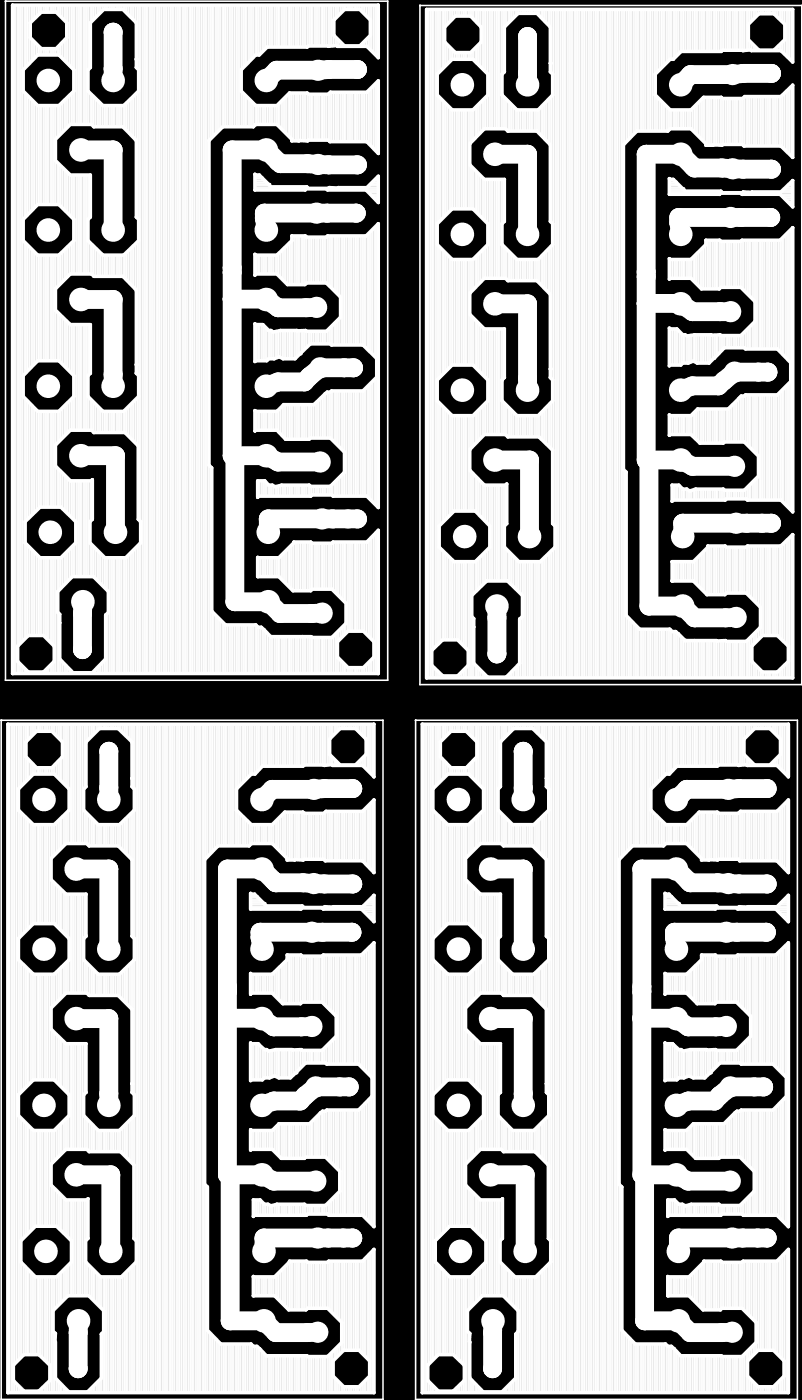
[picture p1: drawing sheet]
<svg xmlns="http://www.w3.org/2000/svg" width="86mm" height="151mm" viewBox="0 0 86 151" stroke-linecap="round" stroke-linejoin="round" font-family="sans-serif">
<path d="M0 0h86.5v151h-86.5z" fill="#000"/>
<g fill="#fff">
<circle cx="34.7" cy="66.1" r="1.02"/>
<circle cx="28.9" cy="64.9" r="1.02"/>
</g>
<path d="M34.7 66.1l-1.1 .1" fill="none" stroke="#fff" stroke-width="2"/>
<circle cx="33.6" cy="66.2" r="1.02" fill="#fff"/>
<path d="M30.2 66.2h3.4" fill="none" stroke="#fff" stroke-width="2"/>
<circle cx="30.2" cy="66.2" r="1.02" fill="#fff"/>
<path d="M28.9 64.9l1.3 1.3" fill="none" stroke="#fff" stroke-width="2"/>
<g fill="#fff">
<circle cx="34.7" cy="56" r="1.02"/>
<circle cx="28.9" cy="57.4" r="1.02"/>
</g>
<path d="M28.9 56h5.8" fill="none" stroke="#fff" stroke-width="2"/>
<circle cx="28.9" cy="56" r="1.02" fill="#fff"/>
<path d="M28.9 56v1.4" fill="none" stroke="#fff" stroke-width="2"/>
<g fill="#fff">
<circle cx="34.5" cy="49.8" r="1.02"/>
<circle cx="28.7" cy="49.1" r="1.02"/>
</g>
<path d="M30 49.8h4.5" fill="none" stroke="#fff" stroke-width="2"/>
<circle cx="30" cy="49.8" r="1.02" fill="#fff"/>
<path d="M28.7 49.1l1.3 .7" fill="none" stroke="#fff" stroke-width="2"/>
<g fill="#fff">
<circle cx="34.5" cy="39.7" r="1.02"/>
<circle cx="28.7" cy="41.7" r="1.02"/>
</g>
<path d="M34.5 39.7l-1.1 .9" fill="none" stroke="#fff" stroke-width="2"/>
<circle cx="33.4" cy="40.6" r="1.02" fill="#fff"/>
<path d="M33.4 40.6l-.6 .6" fill="none" stroke="#fff" stroke-width="2"/>
<circle cx="32.8" cy="41.2" r="1.02" fill="#fff"/>
<path d="M30 41.2h2.8" fill="none" stroke="#fff" stroke-width="2"/>
<circle cx="30" cy="41.2" r="1.02" fill="#fff"/>
<path d="M30 41.2l-1.3 .5" fill="none" stroke="#fff" stroke-width="2"/>
<g fill="#fff">
<circle cx="34.1" cy="33.1" r="1.02"/>
<circle cx="28.7" cy="32.3" r="1.02"/>
</g>
<path d="M34.1 33.1l-1.1 .1" fill="none" stroke="#fff" stroke-width="2"/>
<circle cx="33" cy="33.2" r="1.02" fill="#fff"/>
<path d="M30 33.2h3" fill="none" stroke="#fff" stroke-width="2"/>
<circle cx="30" cy="33.2" r="1.02" fill="#fff"/>
<path d="M28.7 32.3l1.3 .9" fill="none" stroke="#fff" stroke-width="2"/>
<g fill="#fff">
<circle cx="28.7" cy="16.2" r="1.02"/>
<circle cx="28.7" cy="32.3" r="1.02"/>
</g>
<path d="M25 16.2h3.7" fill="none" stroke="#fff" stroke-width="2"/>
<circle cx="25" cy="16.2" r="1.02" fill="#fff"/>
<path d="M25 16.2v12.7" fill="none" stroke="#fff" stroke-width="2"/>
<circle cx="25" cy="28.9" r="1.02" fill="#fff"/>
<path d="M25 28.9v.5" fill="none" stroke="#fff" stroke-width="2"/>
<circle cx="25" cy="29.4" r="1.02" fill="#fff"/>
<path d="M25 29.4v2.9" fill="none" stroke="#fff" stroke-width="2"/>
<circle cx="25" cy="32.3" r="1.02" fill="#fff"/>
<path d="M25 32.3h3.6" fill="none" stroke="#fff" stroke-width="2"/>
<circle cx="28.6" cy="32.3" r="1.02" fill="#fff"/>
<path d="M28.6 32.3h.1" fill="none" stroke="#fff" stroke-width="2"/>
<circle cx="28.6" cy="32.3" r="1.02" fill="#fff"/>
<path d="M28.6 32.3h.1" fill="none" stroke="#fff" stroke-width="2"/>
<g fill="#fff">
<circle cx="25" cy="32.3" r="1.02"/>
<circle cx="25.1" cy="49.1" r="1.02"/>
</g>
<path d="M25 32.3v16.8" fill="none" stroke="#fff" stroke-width="2"/>
<circle cx="25" cy="49.1" r="1.02" fill="#fff"/>
<path d="M25 49.1h.1" fill="none" stroke="#fff" stroke-width="2"/>
<g fill="#fff">
<circle cx="34.1" cy="23" r="1.02"/>
<circle cx="28.7" cy="24.8" r="1.02"/>
</g>
<path d="M28.5 23h5.6" fill="none" stroke="#fff" stroke-width="2"/>
<circle cx="28.5" cy="23" r="1.02" fill="#fff"/>
<path d="M28.5 23v.5" fill="none" stroke="#fff" stroke-width="2"/>
<circle cx="28.5" cy="23.5" r="1.02" fill="#fff"/>
<path d="M28.5 23.5l.2 1.3" fill="none" stroke="#fff" stroke-width="2"/>
<g fill="#fff">
<circle cx="38.4" cy="23" r="1.02"/>
<circle cx="34.1" cy="23" r="1.02"/>
</g>
<path d="M35.3 23h3.1" fill="none" stroke="#fff" stroke-width="2"/>
<circle cx="35.3" cy="23" r="1.02" fill="#fff"/>
<path d="M34.1 23h1.2" fill="none" stroke="#fff" stroke-width="2"/>
<g fill="#fff">
<circle cx="28.7" cy="16.2" r="1.02"/>
<circle cx="34.3" cy="17.7" r="1.02"/>
</g>
<path d="M28.7 16.2l1.3 1.2" fill="none" stroke="#fff" stroke-width="2"/>
<circle cx="30" cy="17.4" r="1.02" fill="#fff"/>
<path d="M30 17.4l.2 .3" fill="none" stroke="#fff" stroke-width="2"/>
<circle cx="30.2" cy="17.7" r="1.02" fill="#fff"/>
<path d="M30.2 17.7h2.9" fill="none" stroke="#fff" stroke-width="2"/>
<circle cx="33.1" cy="17.7" r="1.02" fill="#fff"/>
<path d="M33.1 17.7h1.2" fill="none" stroke="#fff" stroke-width="2"/>
<g fill="#fff">
<circle cx="28.7" cy="8.7" r="1.02"/>
<circle cx="34.3" cy="7.6" r="1.02"/>
</g>
<path d="M29.8 7.6l-1.1 1.1" fill="none" stroke="#fff" stroke-width="2"/>
<circle cx="29.8" cy="7.6" r="1.02" fill="#fff"/>
<path d="M29.8 7.6h4.5" fill="none" stroke="#fff" stroke-width="2"/>
<g fill="#fff">
<circle cx="38.5" cy="17.8" r="1.02"/>
<circle cx="34.3" cy="17.7" r="1.02"/>
</g>
<path d="M35.4 17.8h3.1" fill="none" stroke="#fff" stroke-width="2"/>
<circle cx="35.4" cy="17.8" r="1.02" fill="#fff"/>
<path d="M34.3 17.7l1.1 .1" fill="none" stroke="#fff" stroke-width="2"/>
<g fill="#fff">
<circle cx="38.5" cy="56" r="1.02"/>
<circle cx="34.7" cy="56" r="1.02"/>
</g>
<path d="M37.5 56h1" fill="none" stroke="#fff" stroke-width="2"/>
<circle cx="37.5" cy="56" r="1.02" fill="#fff"/>
<path d="M35.9 56h1.6" fill="none" stroke="#fff" stroke-width="2"/>
<circle cx="35.9" cy="56" r="1.02" fill="#fff"/>
<path d="M34.7 56h1.2" fill="none" stroke="#fff" stroke-width="2"/>
<g fill="#fff">
<circle cx="38.1" cy="39.7" r="1.02"/>
<circle cx="34.5" cy="39.7" r="1.02"/>
</g>
<path d="M37.1 39.7h1" fill="none" stroke="#fff" stroke-width="2"/>
<circle cx="37.1" cy="39.7" r="1.02" fill="#fff"/>
<path d="M34.5 39.7h2.6" fill="none" stroke="#fff" stroke-width="2"/>
<g fill="#fff">
<circle cx="38.5" cy="7.5" r="1.02"/>
<circle cx="34.3" cy="7.6" r="1.02"/>
</g>
<path d="M35.4 7.5h3.1" fill="none" stroke="#fff" stroke-width="2"/>
<circle cx="35.4" cy="7.5" r="1.02" fill="#fff"/>
<path d="M35.4 7.5l-1.1 .1" fill="none" stroke="#fff" stroke-width="2"/>
<g fill="#fff">
<circle cx="8.7" cy="32.3" r="1.02"/>
<circle cx="12.2" cy="41.7" r="1.02"/>
</g>
<path d="M8.7 32.3h3.5" fill="none" stroke="#fff" stroke-width="2"/>
<circle cx="12.2" cy="32.3" r="1.02" fill="#fff"/>
<path d="M12.2 32.3v8.1" fill="none" stroke="#fff" stroke-width="2"/>
<circle cx="12.2" cy="40.4" r="1.02" fill="#fff"/>
<path d="M12.2 40.4v1.3" fill="none" stroke="#fff" stroke-width="2"/>
<g fill="#fff">
<circle cx="8.7" cy="16.2" r="1.02"/>
<circle cx="12.2" cy="24.8" r="1.02"/>
</g>
<path d="M8.7 16.2h3.5" fill="none" stroke="#fff" stroke-width="2"/>
<circle cx="12.2" cy="16.2" r="1.02" fill="#fff"/>
<path d="M12.2 16.2v8.6" fill="none" stroke="#fff" stroke-width="2"/>
<g fill="#fff">
<circle cx="12.2" cy="3.5" r="1.02"/>
<circle cx="12.2" cy="8.7" r="1.02"/>
</g>
<path d="M12.2 3.5v3.9" fill="none" stroke="#fff" stroke-width="2"/>
<circle cx="12.2" cy="7.4" r="1.02" fill="#fff"/>
<path d="M12.2 7.4v1.3" fill="none" stroke="#fff" stroke-width="2"/>
<g fill="#fff">
<circle cx="25.1" cy="49.1" r="1.02"/>
<circle cx="28.9" cy="64.9" r="1.02"/>
</g>
<path d="M25.1 49.1h.2" fill="none" stroke="#fff" stroke-width="2"/>
<circle cx="25.3" cy="49.1" r="1.02" fill="#fff"/>
<path d="M25.3 49.1v15.8" fill="none" stroke="#fff" stroke-width="2"/>
<circle cx="25.3" cy="64.9" r="1.02" fill="#fff"/>
<path d="M25.3 64.9h3.6" fill="none" stroke="#fff" stroke-width="2"/>
<g fill="#fff">
<circle cx="25.3" cy="49.1" r="1.02"/>
<circle cx="28.7" cy="49.1" r="1.02"/>
</g>
<path d="M25.3 49.1h3.4" fill="none" stroke="#fff" stroke-width="2"/>
<g fill="#fff">
<circle cx="8.7" cy="49.1" r="1.02"/>
<circle cx="12.4" cy="57.4" r="1.02"/>
</g>
<path d="M8.7 49.1h3.7" fill="none" stroke="#fff" stroke-width="2"/>
<circle cx="12.4" cy="49.1" r="1.02" fill="#fff"/>
<path d="M12.4 49.1v8.3" fill="none" stroke="#fff" stroke-width="2"/>
<g fill="#fff">
<circle cx="8.9" cy="70.1" r="1.02"/>
<circle cx="8.9" cy="64.9" r="1.02"/>
</g>
<path d="M8.9 66.2v3.9" fill="none" stroke="#fff" stroke-width="2"/>
<circle cx="8.9" cy="66.2" r="1.02" fill="#fff"/>
<path d="M8.9 64.9v1.3" fill="none" stroke="#fff" stroke-width="2"/>
<circle cx="39.5" cy="53.5" r=".17" fill="#fff"/>
<path d="M35.9 53.5h3.6" fill="none" stroke="#fff" stroke-width=".38"/>
<circle cx="35.9" cy="53.5" r=".17" fill="#fff"/>
<path d="M35.8 53.4l.1 .1" fill="none" stroke="#fff" stroke-width=".38"/>
<circle cx="35.8" cy="53.4" r=".17" fill="#fff"/>
<path d="M33.6 53.4h2.2" fill="none" stroke="#fff" stroke-width=".38"/>
<circle cx="33.6" cy="53.4" r=".17" fill="#fff"/>
<path d="M33.6 53.4l-.1 .1" fill="none" stroke="#fff" stroke-width=".38"/>
<circle cx="33.5" cy="53.5" r=".17" fill="#fff"/>
<path d="M27.9 53.5h5.6" fill="none" stroke="#fff" stroke-width=".38"/>
<circle cx="27.9" cy="53.5" r=".17" fill="#fff"/>
<path d="M27.9 53.5l-.1 .1" fill="none" stroke="#fff" stroke-width=".38"/>
<circle cx="27.8" cy="53.6" r=".17" fill="#fff"/>
<path d="M27.8 51.9v1.7" fill="none" stroke="#fff" stroke-width=".38"/>
<circle cx="27.8" cy="51.9" r=".17" fill="#fff"/>
<path d="M27.8 51.9h.7" fill="none" stroke="#fff" stroke-width=".38"/>
<circle cx="28.5" cy="51.9" r=".17" fill="#fff"/>
<path d="M28.5 51.9l.5 .4" fill="none" stroke="#fff" stroke-width=".38"/>
<circle cx="29" cy="52.3" r=".17" fill="#fff"/>
<path d="M29 52.3h.3" fill="none" stroke="#fff" stroke-width=".38"/>
<circle cx="29.3" cy="52.3" r=".17" fill="#fff"/>
<path d="M29.3 52.3l.4 .2" fill="none" stroke="#fff" stroke-width=".38"/>
<circle cx="29.7" cy="52.5" r=".17" fill="#fff"/>
<path d="M30.4 52.3l-.7 .2" fill="none" stroke="#fff" stroke-width=".38"/>
<circle cx="30.4" cy="52.3" r=".17" fill="#fff"/>
<path d="M30.4 52.3h2.9" fill="none" stroke="#fff" stroke-width=".38"/>
<circle cx="33.3" cy="52.3" r=".17" fill="#fff"/>
<path d="M33.3 52.3l.1 .2" fill="none" stroke="#fff" stroke-width=".38"/>
<circle cx="33.4" cy="52.5" r=".17" fill="#fff"/>
<path d="M33.4 52.5h2.2" fill="none" stroke="#fff" stroke-width=".38"/>
<circle cx="35.6" cy="52.5" r=".17" fill="#fff"/>
<path d="M37.1 50.9l-1.5 1.6" fill="none" stroke="#fff" stroke-width=".38"/>
<circle cx="37.1" cy="50.9" r=".17" fill="#fff"/>
<path d="M37.1 48.8v2.1" fill="none" stroke="#fff" stroke-width=".38"/>
<circle cx="37.1" cy="48.8" r=".17" fill="#fff"/>
<path d="M35.6 47.2l1.5 1.6" fill="none" stroke="#fff" stroke-width=".38"/>
<circle cx="35.6" cy="47.2" r=".17" fill="#fff"/>
<path d="M33.4 47.2h2.2" fill="none" stroke="#fff" stroke-width=".38"/>
<circle cx="33.4" cy="47.2" r=".17" fill="#fff"/>
<path d="M33.4 47.2l-.1 .2" fill="none" stroke="#fff" stroke-width=".38"/>
<circle cx="33.3" cy="47.4" r=".17" fill="#fff"/>
<path d="M30.8 47.4h2.5" fill="none" stroke="#fff" stroke-width=".38"/>
<circle cx="30.8" cy="47.4" r=".17" fill="#fff"/>
<path d="M29.8 46.4l1 1" fill="none" stroke="#fff" stroke-width=".38"/>
<circle cx="29.8" cy="46.4" r=".17" fill="#fff"/>
<path d="M27.6 46.4h2.2" fill="none" stroke="#fff" stroke-width=".38"/>
<circle cx="27.6" cy="46.4" r=".17" fill="#fff"/>
<path d="M27.6 46.4l-.1 .1" fill="none" stroke="#fff" stroke-width=".38"/>
<circle cx="27.5" cy="46.5" r=".17" fill="#fff"/>
<path d="M27.5 44.3v2.2" fill="none" stroke="#fff" stroke-width=".38"/>
<circle cx="27.5" cy="44.3" r=".17" fill="#fff"/>
<path d="M27.5 44.3l.1 .1" fill="none" stroke="#fff" stroke-width=".38"/>
<circle cx="27.6" cy="44.4" r=".17" fill="#fff"/>
<path d="M27.6 44.4h2.2" fill="none" stroke="#fff" stroke-width=".38"/>
<circle cx="29.8" cy="44.4" r=".17" fill="#fff"/>
<path d="M30.6 43.6l-.8 .8" fill="none" stroke="#fff" stroke-width=".38"/>
<circle cx="30.6" cy="43.6" r=".17" fill="#fff"/>
<path d="M30.6 43.6h3.2" fill="none" stroke="#fff" stroke-width=".38"/>
<circle cx="33.8" cy="43.6" r=".17" fill="#fff"/>
<path d="M35.1 42.5l-1.3 1.1" fill="none" stroke="#fff" stroke-width=".38"/>
<circle cx="35.1" cy="42.5" r=".17" fill="#fff"/>
<path d="M35.3 42.3l-.2 .2" fill="none" stroke="#fff" stroke-width=".38"/>
<circle cx="35.3" cy="42.3" r=".17" fill="#fff"/>
<path d="M35.3 42.3h.3" fill="none" stroke="#fff" stroke-width=".38"/>
<circle cx="35.6" cy="42.3" r=".17" fill="#fff"/>
<path d="M35.7 42.2l-.1 .1" fill="none" stroke="#fff" stroke-width=".38"/>
<circle cx="35.7" cy="42.2" r=".17" fill="#fff"/>
<path d="M35.7 42.2h3.4" fill="none" stroke="#fff" stroke-width=".38"/>
<circle cx="39.1" cy="42.2" r=".17" fill="#fff"/>
<path d="M40.6 40.7l-1.5 1.5" fill="none" stroke="#fff" stroke-width=".38"/>
<circle cx="40.6" cy="40.7" r=".17" fill="#fff"/>
<path d="M40.6 38.7v2" fill="none" stroke="#fff" stroke-width=".38"/>
<circle cx="40.6" cy="38.7" r=".17" fill="#fff"/>
<path d="M39.1 37.2l1.5 1.5" fill="none" stroke="#fff" stroke-width=".38"/>
<circle cx="39.1" cy="37.2" r=".17" fill="#fff"/>
<path d="M35.7 37.2h3.4" fill="none" stroke="#fff" stroke-width=".38"/>
<circle cx="35.7" cy="37.2" r=".17" fill="#fff"/>
<path d="M35.6 37.1l.1 .1" fill="none" stroke="#fff" stroke-width=".38"/>
<circle cx="35.6" cy="37.1" r=".17" fill="#fff"/>
<path d="M33.4 37.1h2.2" fill="none" stroke="#fff" stroke-width=".38"/>
<circle cx="33.4" cy="37.1" r=".17" fill="#fff"/>
<path d="M33.4 37.1l-1.1 1" fill="none" stroke="#fff" stroke-width=".38"/>
<circle cx="32.3" cy="38.1" r=".17" fill="#fff"/>
<circle cx="32.3" cy="38.1" r=".19" fill="#fff"/>
<path d="M32.3 38.1l-.5 .6" fill="none" stroke="#fff" stroke-width=".38"/>
<circle cx="31.8" cy="38.7" r=".17" fill="#fff"/>
<path d="M30.5 38.7h1.3" fill="none" stroke="#fff" stroke-width=".38"/>
<circle cx="30.5" cy="38.7" r=".17" fill="#fff"/>
<path d="M30.1 38.5l.4 .2" fill="none" stroke="#fff" stroke-width=".38"/>
<circle cx="30.1" cy="38.5" r=".17" fill="#fff"/>
<path d="M30.1 38.5l-.6 .2" fill="none" stroke="#fff" stroke-width=".38"/>
<circle cx="29.5" cy="38.7" r=".17" fill="#fff"/>
<path d="M29 38.7h.5" fill="none" stroke="#fff" stroke-width=".38"/>
<circle cx="29" cy="38.7" r=".17" fill="#fff"/>
<path d="M29 38.7l-.3 .2" fill="none" stroke="#fff" stroke-width=".38"/>
<circle cx="28.7" cy="38.9" r=".17" fill="#fff"/>
<path d="M27.6 38.9h1.1" fill="none" stroke="#fff" stroke-width=".38"/>
<circle cx="27.6" cy="38.9" r=".17" fill="#fff"/>
<path d="M27.6 38.9l-.1 .1" fill="none" stroke="#fff" stroke-width=".38"/>
<circle cx="27.5" cy="39" r=".17" fill="#fff"/>
<path d="M27.5 34.9v4.1" fill="none" stroke="#fff" stroke-width=".38"/>
<circle cx="27.5" cy="34.9" r=".17" fill="#fff"/>
<path d="M27.5 34.9l.1 .1" fill="none" stroke="#fff" stroke-width=".38"/>
<circle cx="27.6" cy="35" r=".17" fill="#fff"/>
<path d="M27.6 35h.7" fill="none" stroke="#fff" stroke-width=".38"/>
<circle cx="28.3" cy="35" r=".17" fill="#fff"/>
<path d="M28.3 35l.1 .1" fill="none" stroke="#fff" stroke-width=".38"/>
<circle cx="28.4" cy="35.1" r=".17" fill="#fff"/>
<path d="M28.4 35.1l.6 .5" fill="none" stroke="#fff" stroke-width=".38"/>
<circle cx="29" cy="35.6" r=".17" fill="#fff"/>
<path d="M29 35.6h.2" fill="none" stroke="#fff" stroke-width=".38"/>
<circle cx="29.2" cy="35.6" r=".17" fill="#fff"/>
<path d="M29.2 35.6l.2 .2" fill="none" stroke="#fff" stroke-width=".38"/>
<circle cx="29.4" cy="35.8" r=".17" fill="#fff"/>
<path d="M30.2 35.6l-.8 .2" fill="none" stroke="#fff" stroke-width=".38"/>
<circle cx="30.2" cy="35.6" r=".17" fill="#fff"/>
<path d="M30.2 35.6h1.8" fill="none" stroke="#fff" stroke-width=".38"/>
<circle cx="32" cy="35.6" r=".17" fill="#fff"/>
<path d="M32 35.6v.1" fill="none" stroke="#fff" stroke-width=".38"/>
<circle cx="32" cy="35.7" r=".17" fill="#fff"/>
<path d="M32.9 35.6l-.9 .1" fill="none" stroke="#fff" stroke-width=".38"/>
<circle cx="32.9" cy="35.6" r=".17" fill="#fff"/>
<path d="M32.9 35.6l.1 .1" fill="none" stroke="#fff" stroke-width=".38"/>
<circle cx="33" cy="35.7" r=".17" fill="#fff"/>
<path d="M33 35.7h2.2" fill="none" stroke="#fff" stroke-width=".38"/>
<circle cx="35.2" cy="35.7" r=".17" fill="#fff"/>
<path d="M36.7 34.2l-1.5 1.5" fill="none" stroke="#fff" stroke-width=".38"/>
<circle cx="36.7" cy="34.2" r=".17" fill="#fff"/>
<path d="M36.7 32v2.2" fill="none" stroke="#fff" stroke-width=".38"/>
<circle cx="36.7" cy="32" r=".17" fill="#fff"/>
<path d="M35.2 30.5l1.5 1.5" fill="none" stroke="#fff" stroke-width=".38"/>
<circle cx="35.2" cy="30.5" r=".17" fill="#fff"/>
<path d="M33 30.5h2.2" fill="none" stroke="#fff" stroke-width=".38"/>
<circle cx="33" cy="30.5" r=".17" fill="#fff"/>
<path d="M33 30.5l-.1 .2" fill="none" stroke="#fff" stroke-width=".38"/>
<circle cx="32.9" cy="30.7" r=".17" fill="#fff"/>
<path d="M31 30.7h1.9" fill="none" stroke="#fff" stroke-width=".38"/>
<circle cx="31" cy="30.7" r=".17" fill="#fff"/>
<path d="M29.8 29.5l1.2 1.2" fill="none" stroke="#fff" stroke-width=".38"/>
<circle cx="29.8" cy="29.5" r=".17" fill="#fff"/>
<path d="M27.6 29.5h2.2" fill="none" stroke="#fff" stroke-width=".38"/>
<circle cx="27.6" cy="29.5" r=".17" fill="#fff"/>
<path d="M27.6 29.5l-.1 .2" fill="none" stroke="#fff" stroke-width=".38"/>
<circle cx="27.5" cy="29.7" r=".17" fill="#fff"/>
<path d="M27.5 27.4v2.3" fill="none" stroke="#fff" stroke-width=".38"/>
<circle cx="27.5" cy="27.4" r=".17" fill="#fff"/>
<path d="M27.5 27.4l.1 .1" fill="none" stroke="#fff" stroke-width=".38"/>
<circle cx="27.6" cy="27.5" r=".17" fill="#fff"/>
<path d="M27.6 27.5h2.2" fill="none" stroke="#fff" stroke-width=".38"/>
<circle cx="29.8" cy="27.5" r=".17" fill="#fff"/>
<path d="M31.5 26l-1.7 1.5" fill="none" stroke="#fff" stroke-width=".38"/>
<circle cx="31.5" cy="26" r=".17" fill="#fff"/>
<path d="M31.5 25.4v.6" fill="none" stroke="#fff" stroke-width=".38"/>
<circle cx="31.5" cy="25.4" r=".17" fill="#fff"/>
<path d="M31.5 25.4h1.4" fill="none" stroke="#fff" stroke-width=".38"/>
<circle cx="32.9" cy="25.4" r=".17" fill="#fff"/>
<path d="M32.9 25.4l.1 .2" fill="none" stroke="#fff" stroke-width=".38"/>
<circle cx="33" cy="25.6" r=".17" fill="#fff"/>
<path d="M33 25.6h2.2" fill="none" stroke="#fff" stroke-width=".38"/>
<circle cx="35.2" cy="25.6" r=".17" fill="#fff"/>
<path d="M35.3 25.4l-.1 .2" fill="none" stroke="#fff" stroke-width=".38"/>
<circle cx="35.3" cy="25.4" r=".17" fill="#fff"/>
<path d="M35.3 25.4h4.2" fill="none" stroke="#fff" stroke-width=".38"/>
<circle cx="39.5" cy="25.4" r=".17" fill="#fff"/>
<path d="M40.8 24.1l-1.3 1.3" fill="none" stroke="#fff" stroke-width=".38"/>
<circle cx="40.8" cy="24.1" r=".17" fill="#fff"/>
<path d="M40.8 24.1v30.6" fill="none" stroke="#fff" stroke-width=".38"/>
<circle cx="40.8" cy="54.7" r=".17" fill="#fff"/>
<path d="M39.5 53.5l1.3 1.2" fill="none" stroke="#fff" stroke-width=".38"/>
<g fill="none" stroke="#fff" stroke-width=".11">
<path d="M27.5 27.4v2.3M27.5 34.9v4.1M27.5 27.5v2.1M27.5 35v3.9M27.6 27.5v2M27.6 35v3.9M27.7 27.5v2M27.7 35v3.9M27.8 27.5v2M27.8 35v3.9M27.9 27.5v2M27.9 35v3.9"/>
<path d="M28 27.5v2M28 35v3.9M28.1 27.5v2M28.1 35v3.9M28.2 27.5v2M28.2 35v3.9M28.3 27.5v2M28.3 35v3.9M28.4 27.5v2M28.4 35.1v3.8M28.5 27.5v2M28.5 35.2v3.7"/>
<path d="M28.5 35.3v3.6M28.6 27.5v2M28.6 35.3v3.6M28.7 27.5v2M28.7 35.3v3.6M28.7 35.4v3.5M28.8 27.5v2M28.8 35.5v3.3M28.9 27.5v2M28.9 35.6v3.2M28.9 35.6v3.1M29 27.5v2"/>
<path d="M29 35.6v3.1M29.1 27.5v2M29.1 35.6v3.1M29.2 27.5v2M29.2 35.6v3.1M29.3 27.5v2M29.3 35.7v3M29.4 27.5v2M29.4 35.8v2.9M29.5 27.5v2M29.5 35.8v2.9M29.6 27.5v2"/>
<path d="M29.6 35.8v2.9M29.7 27.5v2M29.7 35.7v3M29.7 35.7v2.9M29.8 27.5v2M29.8 35.7v2.9M29.9 27.5v2.1M29.9 35.7v2.9M29.9 27.4v2.2M30 27.4v2.3M30 35.7v2.8M30 27.3v2.5"/>
<path d="M30.1 27.3v2.5M30.1 35.7v2.8M30.1 35.6v2.9M30.2 27.2v2.7M30.2 35.6v2.9M30.2 27.1v2.9M30.2 35.6v3M30.3 27.1v2.9M30.3 35.6v3M30.3 27.1v3M30.4 27v3.1M30.4 35.6v3"/>
<path d="M30.4 26.9v3.2M30.4 35.6v3.1M30.5 26.9v3.3M30.5 35.6v3.1M30.5 26.8v3.5M30.6 26.8v3.5M30.6 35.6v3.1M30.6 26.8v3.6M30.7 26.7v3.7M30.7 35.6v3.1M30.7 26.6v3.9M30.8 26.6v3.9"/>
<path d="M30.8 35.6v3.1M30.8 26.5v4.1M30.9 26.5v4.1M30.9 35.6v3.1M30.9 26.4v4.2M31 26.4v4.3M31 35.6v3.1M31 26.3v4.4M31.1 26.3v4.4M31.1 35.6v3.1M31.2 26.2v4.5M31.2 35.6v3.1"/>
<path d="M31.2 26.1v4.6M31.3 26.1v4.6M31.3 35.6v3.1M31.3 26v4.7M31.4 26v4.7M31.4 35.6v3.1M31.5 25.4v5.3M31.5 35.6v3.1M31.6 25.4v5.3M31.6 35.6v3.1M31.7 25.4v5.3M31.7 35.6v3.1"/>
<path d="M31.8 25.4v5.3M31.8 35.6v3.1M31.8 35.6v3M31.9 25.4v5.3M31.9 35.6v3M32 25.4v5.3M32 35.6v2.9M32 35.7v2.7M32.1 25.4v5.3M32.1 35.7v2.7M32.2 25.4v5.3M32.2 35.7v2.6"/>
<path d="M32.3 25.4v5.3M32.3 35.7v2.5M32.3 35.7v2.4M32.4 25.4v5.3M32.4 35.7v2.4M32.5 25.4v5.3M32.5 35.7v2.3M32.6 25.4v5.3M32.6 35.7v2.2M32.6 35.6v2.3M32.7 25.4v5.3M32.7 35.6v2.2"/>
<path d="M32.8 25.4v5.3M32.8 35.6v2.1M32.9 25.4v5.3M32.9 35.6v2M32.9 25.5v5.1M33 25.5v5.1M33 35.7v1.8M33 25.6v4.9M33.1 25.6v4.9M33.1 35.7v1.7M33.2 25.6v4.9M33.2 35.7v1.6"/>
<path d="M33.3 25.6v4.9M33.3 35.7v1.5M33.4 25.6v4.9M33.4 35.7v1.4M33.5 25.6v4.9M33.5 35.7v1.4M33.6 25.6v4.9M33.6 35.7v1.4M33.7 25.6v4.9M33.7 35.7v1.4M33.8 25.6v4.9M33.8 35.7v1.4"/>
<path d="M33.9 25.6v4.9M33.9 35.7v1.4M34 25.6v4.9M34 35.7v1.4M34.1 25.6v4.9M34.1 35.7v1.4M34.2 25.6v4.9M34.2 35.7v1.4M34.3 25.6v4.9M34.3 35.7v1.4M34.4 25.6v4.9M34.4 35.7v1.4"/>
<path d="M34.5 25.6v4.9M34.5 35.7v1.4M34.6 25.6v4.9M34.6 35.7v1.4M34.7 25.6v4.9M34.7 35.7v1.4M34.8 25.6v4.9M34.8 35.7v1.4M34.9 25.6v4.9M34.9 35.7v1.4M35 25.6v4.9M35 35.7v1.4"/>
<path d="M35.1 25.6v4.9M35.1 35.7v1.4M35.2 25.6v5M35.2 35.7v1.4M35.3 25.5v5.1M35.3 35.7v1.4M35.3 25.4v5.2M35.3 35.6v1.5M35.3 25.4v5.3M35.4 25.4v5.3M35.4 35.5v1.6M35.5 25.4v5.4"/>
<path d="M35.5 35.5v1.6M35.5 25.4v5.5M35.5 35.4v1.7M35.6 25.4v5.5M35.6 35.3v1.8M35.6 25.4v5.6M35.7 25.4v5.7M35.7 35.2v2M35.8 25.4v5.7M35.8 35.2v2M35.8 25.4v5.8M35.8 35.1v2.1"/>
<path d="M35.9 25.4v5.8M35.9 35.1v2.1M35.9 35v2.2M36 25.4v5.9M36 35v2.2M36 25.4v6M36 34.9v2.3M36.1 25.4v6M36.1 34.8v2.4M36.1 25.4v6.1M36.2 25.4v6.1M36.2 34.8v2.4"/>
<path d="M36.2 25.4v6.2M36.2 34.7v2.5M36.3 25.4v6.2M36.3 34.7v2.5M36.3 25.4v6.3M36.3 34.6v2.6M36.4 25.4v6.3M36.4 34.5v2.7M36.5 25.4v6.4M36.5 34.5v2.7M36.5 25.4v6.5M36.5 34.4v2.8"/>
<path d="M36.6 25.4v6.5M36.6 34.3v2.9M36.6 25.4v6.6M36.7 25.4v6.6M36.7 34.2v3M36.7 25.4v11.8M36.8 25.4v11.8M36.9 25.4v11.8M37 25.4v11.8M37.1 25.4v11.8M37.2 25.4v11.8M37.3 25.4v11.8"/>
<path d="M37.4 25.4v11.8M37.5 25.4v11.8M37.6 25.4v11.8M37.7 25.4v11.8M37.8 25.4v11.8M37.9 25.4v11.8M38 25.4v11.8M38.1 25.4v11.8M38.2 25.4v11.8M38.3 25.4v11.8M38.4 25.4v11.8M38.5 25.4v11.8"/>
<path d="M38.6 25.4v11.8M38.7 25.4v11.8M38.8 25.4v11.8M38.9 25.4v11.8M39 25.4v11.8M39.1 25.4v11.8M39.2 25.4v11.8M39.2 25.4v11.9M39.3 25.4v11.9M39.3 25.4v12M39.4 25.4v12M39.4 25.4v12.1"/>
<path d="M39.5 25.4v12.1M39.5 25.4v12.2M39.6 25.3v12.3M39.6 25.3v12.4M39.7 25.2v12.5M39.7 25.1v12.7M39.8 25.1v12.7M39.8 25.1v12.8M39.9 25v12.9M39.9 25v13M40 24.9v13.2M40 24.8v13.3"/>
<path d="M40.1 24.8v13.3M40.1 24.8v13.4M40.2 24.7v13.5M40.2 24.6v13.7M40.3 24.6v13.8M40.4 24.5v13.9M40.4 24.5v14M40.5 24.4v14.2M40.6 24.3v14.3M40.6 24.3v30.3M40.7 24.2v30.5M40.7 24.1v30.6"/>
<path d="M40.8 24.1v30.6M27.5 44.3v2.2M27.5 44.3v2.1M27.6 44.4v2M27.7 44.4v2M27.8 44.4v2M27.8 51.9v1.7M27.9 44.4v2M27.9 51.9v1.7M27.9 51.9v1.6M28 44.4v2M28 51.9v1.6"/>
<path d="M28.1 44.4v2M28.1 51.9v1.6M28.2 44.4v2M28.2 51.9v1.6M28.3 44.4v2M28.3 51.9v1.6M28.4 44.4v2M28.4 51.9v1.6M28.5 44.4v2M28.5 51.9v1.6M28.6 44.4v2M28.6 51.9v1.6"/>
<path d="M28.7 44.4v2M28.7 52v1.5M28.7 52.1v1.4M28.8 44.4v2M28.8 52.2v1.3M28.9 44.4v2M28.9 52.2v1.3M28.9 52.3v1.2M29 44.4v2M29 52.3v1.2M29.1 44.4v2M29.1 52.3v1.2"/>
<path d="M29.2 44.4v2M29.2 52.3v1.2M29.3 44.4v2M29.3 52.3v1.2M29.4 44.4v2M29.4 52.3v1.2M29.5 44.4v2M29.5 52.4v1.1M29.6 44.4v2M29.6 52.5v1M29.7 44.4v2M29.7 52.5v1"/>
<path d="M29.8 44.4v2M29.8 52.5v1M29.9 44.3v2.1M29.9 52.5v1M29.9 44.3v2.2M29.9 52.4v1.1M30 44.2v2.3M30 52.4v1.1M30 44.2v2.4M30.1 44.1v2.6M30.1 52.4v1.1M30.2 44v2.7"/>
<path d="M30.2 52.4v1.1M30.2 44v2.8M30.2 52.3v1.2M30.3 43.9v3M30.3 52.3v1.2M30.4 43.8v3.1M30.4 52.3v1.2M30.4 43.8v3.2M30.5 43.7v3.3M30.5 52.3v1.2M30.5 43.7v3.4M30.6 43.6v3.6"/>
<path d="M30.6 52.3v1.2M30.7 43.6v3.6M30.7 52.3v1.2M30.7 43.6v3.7M30.8 43.6v3.8M30.8 52.3v1.2M30.9 43.6v3.8M30.9 52.3v1.2M31 43.6v3.8M31 52.3v1.2M31.1 43.6v3.8M31.1 52.3v1.2"/>
<path d="M31.2 43.6v3.8M31.2 52.3v1.2M31.3 43.6v3.8M31.3 52.3v1.2M31.4 43.6v3.8M31.4 52.3v1.2M31.5 43.6v3.8M31.5 52.3v1.2M31.6 43.6v3.8M31.6 52.3v1.2M31.7 43.6v3.8M31.7 52.3v1.2"/>
<path d="M31.8 43.6v3.8M31.8 52.3v1.2M31.9 43.6v3.8M31.9 52.3v1.2M32 43.6v3.8M32 52.3v1.2M32.1 43.6v3.8M32.1 52.3v1.2M32.2 43.6v3.8M32.2 52.3v1.2M32.3 43.6v3.8M32.3 52.3v1.2"/>
<path d="M32.4 43.6v3.8M32.4 52.3v1.2M32.5 43.6v3.8M32.5 52.3v1.2M32.6 43.6v3.8M32.6 52.3v1.2M32.7 43.6v3.8M32.7 52.3v1.2M32.8 43.6v3.8M32.8 52.3v1.2M32.9 43.6v3.8M32.9 52.3v1.2"/>
<path d="M33 43.6v3.8M33 52.3v1.2M33.1 43.6v3.8M33.1 52.3v1.2M33.2 43.6v3.8M33.2 52.3v1.2M33.3 43.6v3.8M33.3 52.3v1.2M33.3 43.6v3.7M33.4 43.6v3.7M33.4 52.4v1.1M33.4 43.6v3.6"/>
<path d="M33.4 52.5v1M33.5 43.6v3.6M33.5 52.5v1M33.6 43.6v3.6M33.6 52.5v.9M33.7 43.6v3.6M33.7 52.5v.9M33.8 43.6v3.6M33.8 52.5v.9M33.9 43.6v3.6M33.9 52.5v.9M34 43.6v3.6"/>
<path d="M34 52.5v.9M34 43.5v3.7M34 43.4v3.8M34.1 43.4v3.8M34.1 52.5v.9M34.1 43.3v3.9M34.2 43.3v3.9M34.2 52.5v.9M34.2 43.2v4M34.3 43.2v4M34.3 52.5v.9M34.3 43.1v4.1"/>
<path d="M34.4 43.1v4.1M34.4 52.5v.9M34.5 43.1v4.1M34.5 52.5v.9M34.5 43v4.2M34.5 42.9v4.3M34.6 42.9v4.3M34.6 52.5v.9M34.6 42.8v4.4M34.7 42.8v4.4M34.7 52.5v.9M34.8 42.7v4.5"/>
<path d="M34.8 52.5v.9M34.8 42.6v4.6M34.9 42.6v4.6M34.9 52.5v.9M35 42.5v4.7M35 52.5v.9M35.1 42.4v4.8M35.1 52.5v.9M35.1 42.3v4.9M35.2 42.3v4.9M35.2 52.5v.9M35.3 42.3v4.9"/>
<path d="M35.3 52.5v.9M35.4 42.3v4.9M35.4 52.5v.9M35.5 42.3v4.9M35.5 52.5v.9M35.6 42.3v4.9M35.6 52.5v.9M35.6 42.2v5M35.6 52.4v1M35.6 42.2v5.1M35.7 42.2v5.2M35.7 52.3v1.1"/>
<path d="M35.8 42.2v5.2M35.8 52.2v1.2M35.8 42.2v5.3M35.9 42.2v5.3M35.9 52.2v1.3M35.9 52.1v1.4M36 42.2v5.4M36 52.1v1.4M36 42.2v5.5M36 52v1.5M36.1 42.2v5.5M36.1 51.9v1.6"/>
<path d="M36.1 42.2v5.6M36.2 42.2v5.6M36.2 51.9v1.6M36.2 42.2v5.7M36.2 51.8v1.7M36.3 42.2v5.7M36.3 51.7v1.8M36.3 42.2v5.8M36.4 42.2v5.8M36.4 51.6v1.9M36.5 42.2v5.9M36.5 51.6v1.9"/>
<path d="M36.5 42.2v6M36.5 51.5v2M36.6 42.2v6M36.6 51.4v2.1M36.6 42.2v6.1M36.7 42.2v6.1M36.7 51.4v2.1M36.7 42.2v6.2M36.7 51.3v2.2M36.8 42.2v6.2M36.8 51.2v2.3M36.8 42.2v6.3"/>
<path d="M36.9 42.2v6.3M36.9 51.1v2.4M36.9 42.2v6.4M37 42.2v6.4M37 51.1v2.4M37 42.2v6.5M37 51v2.5M37.1 42.2v6.5M37.1 50.9v2.6M37.1 42.2v11.3M37.2 42.2v11.3M37.3 42.2v11.3"/>
<path d="M37.4 42.2v11.3M37.5 42.2v11.3M37.6 42.2v11.3M37.7 42.2v11.3M37.8 42.2v11.3M37.9 42.2v11.3M38 42.2v11.3M38.1 42.2v11.3M38.2 42.2v11.3M38.3 42.2v11.3M38.4 42.2v11.3M38.5 42.2v11.3"/>
<path d="M38.6 42.2v11.3M38.7 42.2v11.3M38.8 42.2v11.3M38.9 42.2v11.3M39 42.2v11.3M39.1 42.2v11.3M39.2 42.1v11.4M39.3 42v11.5M39.4 41.9v11.6M39.5 41.8v11.7M39.5 41.7v11.8M39.6 41.7v11.9"/>
<path d="M39.7 41.6v12M39.7 41.6v12.1M39.8 41.5v12.2M39.8 41.4v12.4M39.9 41.4v12.4M39.9 41.4v12.5M40 41.3v12.6M40 41.2v12.8M40.1 41.2v12.9M40.1 41.1v13M40.2 41.1v13M40.2 41.1v13.1"/>
<path d="M40.3 41v13.2M40.3 40.9v13.4M40.4 40.9v13.5M40.5 40.8v13.6M40.6 40.7v13.8"/>
</g>
<circle cx="39.5" cy="20.5" r=".17" fill="#fff"/>
<path d="M35.3 20.5h4.2" fill="none" stroke="#fff" stroke-width=".38"/>
<circle cx="35.3" cy="20.5" r=".17" fill="#fff"/>
<path d="M35.2 20.4l.1 .1" fill="none" stroke="#fff" stroke-width=".38"/>
<circle cx="35.2" cy="20.4" r=".17" fill="#fff"/>
<path d="M33 20.4h2.2" fill="none" stroke="#fff" stroke-width=".38"/>
<circle cx="33" cy="20.4" r=".17" fill="#fff"/>
<path d="M33 20.4l-.1 .1" fill="none" stroke="#fff" stroke-width=".38"/>
<circle cx="32.9" cy="20.5" r=".17" fill="#fff"/>
<path d="M27.5 20.5h5.4" fill="none" stroke="#fff" stroke-width=".38"/>
<circle cx="27.5" cy="20.5" r=".17" fill="#fff"/>
<path d="M27.5 18.8v1.7" fill="none" stroke="#fff" stroke-width=".38"/>
<circle cx="27.5" cy="18.8" r=".17" fill="#fff"/>
<path d="M27.5 18.8l.1 .1" fill="none" stroke="#fff" stroke-width=".38"/>
<circle cx="27.6" cy="18.9" r=".17" fill="#fff"/>
<path d="M27.6 18.9h.3" fill="none" stroke="#fff" stroke-width=".38"/>
<circle cx="27.9" cy="18.9" r=".17" fill="#fff"/>
<path d="M27.9 18.9l.3 .3" fill="none" stroke="#fff" stroke-width=".38"/>
<circle cx="28.2" cy="19.2" r=".17" fill="#fff"/>
<path d="M28.2 19.2l.8 .7" fill="none" stroke="#fff" stroke-width=".38"/>
<circle cx="29" cy="19.9" r=".17" fill="#fff"/>
<circle cx="29" cy="19.9" r=".19" fill="#fff"/>
<path d="M29 19.9l.2 .3" fill="none" stroke="#fff" stroke-width=".38"/>
<circle cx="29.2" cy="20.2" r=".17" fill="#fff"/>
<path d="M29.2 20.2h3.9" fill="none" stroke="#fff" stroke-width=".38"/>
<circle cx="33.1" cy="20.2" r=".17" fill="#fff"/>
<path d="M33.1 20.2l.1 .1" fill="none" stroke="#fff" stroke-width=".38"/>
<circle cx="33.2" cy="20.3" r=".17" fill="#fff"/>
<path d="M33.2 20.3h2.2" fill="none" stroke="#fff" stroke-width=".38"/>
<circle cx="35.4" cy="20.3" r=".17" fill="#fff"/>
<path d="M35.5 20.2l-.1 .1" fill="none" stroke="#fff" stroke-width=".38"/>
<circle cx="35.5" cy="20.2" r=".17" fill="#fff"/>
<path d="M35.5 20.2l.9 .1" fill="none" stroke="#fff" stroke-width=".38"/>
<circle cx="36.4" cy="20.3" r=".17" fill="#fff"/>
<path d="M36.4 20.2v.1" fill="none" stroke="#fff" stroke-width=".38"/>
<circle cx="36.4" cy="20.2" r=".17" fill="#fff"/>
<path d="M36.4 20.2h3.1" fill="none" stroke="#fff" stroke-width=".38"/>
<circle cx="39.5" cy="20.2" r=".17" fill="#fff"/>
<path d="M40.8 19l-1.3 1.2" fill="none" stroke="#fff" stroke-width=".38"/>
<circle cx="40.8" cy="19" r=".17" fill="#fff"/>
<path d="M40.8 19v2.8" fill="none" stroke="#fff" stroke-width=".38"/>
<circle cx="40.8" cy="21.8" r=".17" fill="#fff"/>
<path d="M39.5 20.5l1.3 1.3" fill="none" stroke="#fff" stroke-width=".38"/>
<g fill="none" stroke="#fff" stroke-width=".11">
<path d="M27.5 18.8h.1M27.5 18.9h.1M27.5 18.9h.4M27.5 19h.5M27.5 19h.6M27.5 19.1h.7M27.5 19.2h.7M27.5 19.3h.8M27.5 19.3h.9M27.5 19.4h.9M27.5 19.5h1M27.5 19.6h1.1"/>
<path d="M27.5 19.6h1.2M27.5 19.7h1.2M27.5 19.8h1.3M27.5 19.8h1.4M27.5 19.9h1.4M27.5 19.9h1.5M27.5 20h1.5M39.8 20h1M39.9 19.9h.9M40 19.8h.8M40 19.7h.8M40.1 19.7h.7"/>
<path d="M40.2 19.6h.6M40.3 19.5h.5M40.4 19.4h.4M40.5 19.3h.3M40.6 19.2h.2M40.7 19.1h.1M40.7 19h.1M40.8 19h.1M27.5 20.1h1.6M27.5 20.2h1.7M27.5 20.2h5.6M27.5 20.3h5.7"/>
<path d="M27.5 20.4h5.5M27.5 20.5h5.4M35.2 20.4h5.6M35.3 20.4h5.5M35.3 20.5h5.5M35.4 20.3h5.4M35.4 20.3h.9M36.4 20.3h4.4M39.5 20.5h1.3M39.5 20.2h1.3M39.5 20.6h1.3M39.6 20.7h1.2"/>
<path d="M39.6 20.2h1.2M39.7 20.2h1.1M39.7 20.7h1.1M39.7 20.1h1.1M39.7 20.8h1.1M39.8 20.8h1M39.8 20.9h1M39.9 21h.9M40 21h.8M40 21.1h.8M40.1 21.2h.7M40.2 21.3h.6"/>
<path d="M40.3 21.3h.5M40.3 21.4h.5M40.4 21.5h.4M40.5 21.5h.3M40.6 21.6h.2M40.6 21.7h.2M40.7 21.8h.1M40.8 21.8h.1"/>
</g>
<circle cx="1.4" cy="72.6" r=".17" fill="#fff"/>
<path d="M1.4 .6v72" fill="none" stroke="#fff" stroke-width=".38"/>
<circle cx="1.4" cy=".6" r=".17" fill="#fff"/>
<path d="M1.4 .6h39.4" fill="none" stroke="#fff" stroke-width=".38"/>
<circle cx="40.8" cy=".6" r=".17" fill="#fff"/>
<path d="M40.8 .6v5.6" fill="none" stroke="#fff" stroke-width=".38"/>
<circle cx="40.8" cy="6.2" r=".17" fill="#fff"/>
<path d="M39.5 5l1.3 1.2" fill="none" stroke="#fff" stroke-width=".38"/>
<circle cx="39.5" cy="5" r=".17" fill="#fff"/>
<path d="M36.4 5h3.1" fill="none" stroke="#fff" stroke-width=".38"/>
<circle cx="36.4" cy="5" r=".17" fill="#fff"/>
<path d="M36.3 4.9l.1 .1" fill="none" stroke="#fff" stroke-width=".38"/>
<circle cx="36.3" cy="4.9" r=".17" fill="#fff"/>
<path d="M36.3 4.9l-.9 .1" fill="none" stroke="#fff" stroke-width=".38"/>
<circle cx="35.4" cy="5" r=".17" fill="#fff"/>
<path d="M35.4 5h.1" fill="none" stroke="#fff" stroke-width=".38"/>
<circle cx="35.4" cy="5" r=".17" fill="#fff"/>
<path d="M33.2 5h2.2" fill="none" stroke="#fff" stroke-width=".38"/>
<circle cx="33.2" cy="5" r=".17" fill="#fff"/>
<path d="M33.2 5l-.1 .1" fill="none" stroke="#fff" stroke-width=".38"/>
<circle cx="33.1" cy="5.1" r=".17" fill="#fff"/>
<path d="M28.8 5.1h4.3" fill="none" stroke="#fff" stroke-width=".38"/>
<circle cx="28.8" cy="5.1" r=".17" fill="#fff"/>
<path d="M28.8 5.1l-.9 .8" fill="none" stroke="#fff" stroke-width=".38"/>
<circle cx="27.9" cy="5.9" r=".17" fill="#fff"/>
<path d="M27.6 5.9h.3" fill="none" stroke="#fff" stroke-width=".38"/>
<circle cx="27.6" cy="5.9" r=".17" fill="#fff"/>
<path d="M27.6 5.9l-1.6 1.6" fill="none" stroke="#fff" stroke-width=".38"/>
<circle cx="26" cy="7.5" r=".17" fill="#fff"/>
<path d="M26 7.5v2.3" fill="none" stroke="#fff" stroke-width=".38"/>
<circle cx="26" cy="9.8" r=".17" fill="#fff"/>
<path d="M26 9.8l1.6 1.6" fill="none" stroke="#fff" stroke-width=".38"/>
<circle cx="27.6" cy="11.4" r=".17" fill="#fff"/>
<path d="M27.6 11.4h2.2" fill="none" stroke="#fff" stroke-width=".38"/>
<circle cx="29.8" cy="11.4" r=".17" fill="#fff"/>
<path d="M31.2 10l-1.4 1.4" fill="none" stroke="#fff" stroke-width=".38"/>
<circle cx="31.2" cy="10" r=".17" fill="#fff"/>
<path d="M31.2 10h1.9" fill="none" stroke="#fff" stroke-width=".38"/>
<circle cx="33.1" cy="10" r=".17" fill="#fff"/>
<path d="M33.1 10l.1 .2" fill="none" stroke="#fff" stroke-width=".38"/>
<circle cx="33.2" cy="10.2" r=".17" fill="#fff"/>
<path d="M33.2 10.2h2.2" fill="none" stroke="#fff" stroke-width=".38"/>
<circle cx="35.4" cy="10.2" r=".17" fill="#fff"/>
<path d="M35.6 9.9l-.2 .3" fill="none" stroke="#fff" stroke-width=".38"/>
<circle cx="35.6" cy="9.9" r=".17" fill="#fff"/>
<path d="M35.6 9.9h3.9" fill="none" stroke="#fff" stroke-width=".38"/>
<circle cx="39.5" cy="9.9" r=".17" fill="#fff"/>
<path d="M40.8 8.7l-1.3 1.2" fill="none" stroke="#fff" stroke-width=".38"/>
<circle cx="40.8" cy="8.7" r=".17" fill="#fff"/>
<path d="M40.8 8.7v7.9" fill="none" stroke="#fff" stroke-width=".38"/>
<circle cx="40.8" cy="16.6" r=".17" fill="#fff"/>
<path d="M39.5 15.3l1.3 1.3" fill="none" stroke="#fff" stroke-width=".38"/>
<circle cx="39.5" cy="15.3" r=".17" fill="#fff"/>
<path d="M35.6 15.3h3.9" fill="none" stroke="#fff" stroke-width=".38"/>
<circle cx="35.6" cy="15.3" r=".17" fill="#fff"/>
<path d="M35.4 15.1l.2 .2" fill="none" stroke="#fff" stroke-width=".38"/>
<circle cx="35.4" cy="15.1" r=".17" fill="#fff"/>
<path d="M33.2 15.1h2.2" fill="none" stroke="#fff" stroke-width=".38"/>
<circle cx="33.2" cy="15.1" r=".17" fill="#fff"/>
<path d="M33.2 15.1l-.1 .1" fill="none" stroke="#fff" stroke-width=".38"/>
<circle cx="33.1" cy="15.2" r=".17" fill="#fff"/>
<path d="M32.3 15.2h.8" fill="none" stroke="#fff" stroke-width=".38"/>
<circle cx="32.3" cy="15.2" r=".17" fill="#fff"/>
<path d="M32.3 15.2h-.1" fill="none" stroke="#fff" stroke-width=".38"/>
<circle cx="32.2" cy="15.2" r=".17" fill="#fff"/>
<path d="M31.5 15.2h.7" fill="none" stroke="#fff" stroke-width=".38"/>
<circle cx="31.5" cy="15.2" r=".17" fill="#fff"/>
<path d="M31.5 15v.2" fill="none" stroke="#fff" stroke-width=".38"/>
<circle cx="31.5" cy="15" r=".17" fill="#fff"/>
<path d="M29.8 13.4l1.7 1.6" fill="none" stroke="#fff" stroke-width=".38"/>
<circle cx="29.8" cy="13.4" r=".17" fill="#fff"/>
<path d="M27.6 13.4h2.2" fill="none" stroke="#fff" stroke-width=".38"/>
<circle cx="27.6" cy="13.4" r=".17" fill="#fff"/>
<path d="M27.6 13.4l-.3 .3" fill="none" stroke="#fff" stroke-width=".38"/>
<circle cx="27.3" cy="13.7" r=".17" fill="#fff"/>
<path d="M24 13.7h3.3" fill="none" stroke="#fff" stroke-width=".38"/>
<circle cx="24" cy="13.7" r=".17" fill="#fff"/>
<path d="M24 13.7l-1.5 1.5" fill="none" stroke="#fff" stroke-width=".38"/>
<circle cx="22.5" cy="15.2" r=".17" fill="#fff"/>
<path d="M22.5 15.2v35" fill="none" stroke="#fff" stroke-width=".38"/>
<circle cx="22.5" cy="50.2" r=".17" fill="#fff"/>
<path d="M22.5 50.2l.3 .3" fill="none" stroke="#fff" stroke-width=".38"/>
<circle cx="22.8" cy="50.5" r=".17" fill="#fff"/>
<path d="M22.8 50.5v15.4" fill="none" stroke="#fff" stroke-width=".38"/>
<circle cx="22.8" cy="65.9" r=".17" fill="#fff"/>
<path d="M22.8 65.9l1.5 1.5" fill="none" stroke="#fff" stroke-width=".38"/>
<circle cx="24.3" cy="67.4" r=".17" fill="#fff"/>
<path d="M24.3 67.4h3.3" fill="none" stroke="#fff" stroke-width=".38"/>
<circle cx="27.6" cy="67.4" r=".17" fill="#fff"/>
<path d="M27.6 67.4l.2 .2" fill="none" stroke="#fff" stroke-width=".38"/>
<circle cx="27.8" cy="67.6" r=".17" fill="#fff"/>
<path d="M27.8 67.6h.4" fill="none" stroke="#fff" stroke-width=".38"/>
<circle cx="28.2" cy="67.6" r=".17" fill="#fff"/>
<path d="M28.2 67.6l.2 .3" fill="none" stroke="#fff" stroke-width=".38"/>
<circle cx="28.4" cy="67.9" r=".17" fill="#fff"/>
<path d="M28.4 67.9l.8 .8" fill="none" stroke="#fff" stroke-width=".38"/>
<circle cx="29.2" cy="68.7" r=".17" fill="#fff"/>
<circle cx="29.2" cy="68.7" r=".19" fill="#fff"/>
<path d="M29.2 68.7h1" fill="none" stroke="#fff" stroke-width=".38"/>
<circle cx="30.2" cy="68.7" r=".17" fill="#fff"/>
<path d="M30.2 68.7h2.4" fill="none" stroke="#fff" stroke-width=".38"/>
<circle cx="32.6" cy="68.7" r=".17" fill="#fff"/>
<path d="M32.6 68.7h.1" fill="none" stroke="#fff" stroke-width=".38"/>
<circle cx="32.6" cy="68.7" r=".17" fill="#fff"/>
<path d="M32.6 68.7h.9" fill="none" stroke="#fff" stroke-width=".38"/>
<circle cx="33.5" cy="68.7" r=".17" fill="#fff"/>
<path d="M33.5 68.7h.1" fill="none" stroke="#fff" stroke-width=".38"/>
<circle cx="33.6" cy="68.7" r=".17" fill="#fff"/>
<path d="M33.6 68.7h2.2" fill="none" stroke="#fff" stroke-width=".38"/>
<circle cx="35.8" cy="68.7" r=".17" fill="#fff"/>
<path d="M37.3 67.2l-1.5 1.5" fill="none" stroke="#fff" stroke-width=".38"/>
<circle cx="37.3" cy="67.2" r=".17" fill="#fff"/>
<path d="M37.3 65.1v2.1" fill="none" stroke="#fff" stroke-width=".38"/>
<circle cx="37.3" cy="65.1" r=".17" fill="#fff"/>
<path d="M35.8 63.5l1.5 1.6" fill="none" stroke="#fff" stroke-width=".38"/>
<circle cx="35.8" cy="63.5" r=".17" fill="#fff"/>
<path d="M33.6 63.5h2.2" fill="none" stroke="#fff" stroke-width=".38"/>
<circle cx="33.6" cy="63.5" r=".17" fill="#fff"/>
<path d="M33.6 63.5l-.1 .2" fill="none" stroke="#fff" stroke-width=".38"/>
<circle cx="33.5" cy="63.7" r=".17" fill="#fff"/>
<path d="M31.6 63.7h1.9" fill="none" stroke="#fff" stroke-width=".38"/>
<circle cx="31.6" cy="63.7" r=".17" fill="#fff"/>
<path d="M30.1 62.2l1.5 1.5" fill="none" stroke="#fff" stroke-width=".38"/>
<circle cx="30.1" cy="62.2" r=".17" fill="#fff"/>
<path d="M27.8 62.2h2.3" fill="none" stroke="#fff" stroke-width=".38"/>
<circle cx="27.8" cy="62.2" r=".17" fill="#fff"/>
<path d="M27.8 62.2h.1" fill="none" stroke="#fff" stroke-width=".38"/>
<circle cx="27.8" cy="62.2" r=".17" fill="#fff"/>
<path d="M27.8 60.1v2.1" fill="none" stroke="#fff" stroke-width=".38"/>
<circle cx="27.8" cy="60.1" r=".17" fill="#fff"/>
<path d="M27.8 60.1v.1" fill="none" stroke="#fff" stroke-width=".38"/>
<circle cx="27.8" cy="60.2" r=".17" fill="#fff"/>
<path d="M27.8 60.2h2.3" fill="none" stroke="#fff" stroke-width=".38"/>
<circle cx="30.1" cy="60.2" r=".17" fill="#fff"/>
<path d="M31.7 58.5l-1.6 1.7" fill="none" stroke="#fff" stroke-width=".38"/>
<circle cx="31.7" cy="58.5" r=".17" fill="#fff"/>
<path d="M31.7 58.5h.1" fill="none" stroke="#fff" stroke-width=".38"/>
<circle cx="31.7" cy="58.5" r=".17" fill="#fff"/>
<path d="M31.7 58.5h1.8" fill="none" stroke="#fff" stroke-width=".38"/>
<circle cx="33.5" cy="58.5" r=".17" fill="#fff"/>
<path d="M33.5 58.5l.1 .1" fill="none" stroke="#fff" stroke-width=".38"/>
<circle cx="33.6" cy="58.6" r=".17" fill="#fff"/>
<path d="M33.6 58.6h2.2" fill="none" stroke="#fff" stroke-width=".38"/>
<circle cx="35.8" cy="58.6" r=".17" fill="#fff"/>
<path d="M35.9 58.5l-.1 .1" fill="none" stroke="#fff" stroke-width=".38"/>
<circle cx="35.9" cy="58.5" r=".17" fill="#fff"/>
<path d="M35.9 58.5h3.6" fill="none" stroke="#fff" stroke-width=".38"/>
<circle cx="39.5" cy="58.5" r=".17" fill="#fff"/>
<path d="M40.8 57.2l-1.3 1.3" fill="none" stroke="#fff" stroke-width=".38"/>
<circle cx="40.8" cy="57.2" r=".17" fill="#fff"/>
<path d="M40.8 57.2v15.4" fill="none" stroke="#fff" stroke-width=".38"/>
<circle cx="40.8" cy="72.6" r=".17" fill="#fff"/>
<path d="M1.4 72.6h39.4" fill="none" stroke="#fff" stroke-width=".38"/>
<circle cx="11.4" cy="66.3" r=".17" fill="#fff"/>
<path d="M11.4 66.3v4.8" fill="none" stroke="#fff" stroke-width=".38"/>
<circle cx="11.4" cy="71.1" r=".17" fill="#fff"/>
<path d="M11.4 71.1l-1.5 1.5" fill="none" stroke="#fff" stroke-width=".38"/>
<circle cx="9.9" cy="72.6" r=".17" fill="#fff"/>
<path d="M7.9 72.6h2" fill="none" stroke="#fff" stroke-width=".38"/>
<circle cx="7.9" cy="72.6" r=".17" fill="#fff"/>
<path d="M6.4 71.1l1.5 1.5" fill="none" stroke="#fff" stroke-width=".38"/>
<circle cx="6.4" cy="71.1" r=".17" fill="#fff"/>
<path d="M6.4 67.2v3.9" fill="none" stroke="#fff" stroke-width=".38"/>
<circle cx="6.4" cy="67.2" r=".17" fill="#fff"/>
<path d="M6.4 67.1v.1" fill="none" stroke="#fff" stroke-width=".38"/>
<circle cx="6.4" cy="67.1" r=".17" fill="#fff"/>
<path d="M6.4 66.3v.8" fill="none" stroke="#fff" stroke-width=".38"/>
<circle cx="6.4" cy="66.3" r=".17" fill="#fff"/>
<path d="M6.2 66l.2 .3" fill="none" stroke="#fff" stroke-width=".38"/>
<circle cx="6.2" cy="66" r=".17" fill="#fff"/>
<path d="M6.2 63.8v2.2" fill="none" stroke="#fff" stroke-width=".38"/>
<circle cx="6.2" cy="63.8" r=".17" fill="#fff"/>
<path d="M7.8 62.2l-1.6 1.6" fill="none" stroke="#fff" stroke-width=".38"/>
<circle cx="7.8" cy="62.2" r=".17" fill="#fff"/>
<path d="M7.8 62.2h2.3" fill="none" stroke="#fff" stroke-width=".38"/>
<circle cx="10.1" cy="62.2" r=".17" fill="#fff"/>
<path d="M10.1 62.2l1.6 1.6" fill="none" stroke="#fff" stroke-width=".38"/>
<circle cx="11.7" cy="63.8" r=".17" fill="#fff"/>
<path d="M11.7 63.8v2.2" fill="none" stroke="#fff" stroke-width=".38"/>
<circle cx="11.7" cy="66" r=".17" fill="#fff"/>
<path d="M11.7 66l-.3 .3" fill="none" stroke="#fff" stroke-width=".38"/>
<circle cx="13.5" cy="60.2" r=".17" fill="#fff"/>
<path d="M11.3 60.2h2.2" fill="none" stroke="#fff" stroke-width=".38"/>
<circle cx="11.3" cy="60.2" r=".17" fill="#fff"/>
<path d="M9.7 58.5l1.6 1.7" fill="none" stroke="#fff" stroke-width=".38"/>
<circle cx="9.7" cy="58.5" r=".17" fill="#fff"/>
<path d="M9.7 56.3v2.2" fill="none" stroke="#fff" stroke-width=".38"/>
<circle cx="9.7" cy="56.3" r=".17" fill="#fff"/>
<path d="M9.9 56l-.2 .3" fill="none" stroke="#fff" stroke-width=".38"/>
<circle cx="9.9" cy="56" r=".17" fill="#fff"/>
<path d="M9.9 51.7v4.3" fill="none" stroke="#fff" stroke-width=".38"/>
<circle cx="9.9" cy="51.7" r=".17" fill="#fff"/>
<path d="M9.9 51.7v.2" fill="none" stroke="#fff" stroke-width=".38"/>
<circle cx="9.9" cy="51.9" r=".17" fill="#fff"/>
<path d="M7.6 51.9h2.3" fill="none" stroke="#fff" stroke-width=".38"/>
<circle cx="7.6" cy="51.9" r=".17" fill="#fff"/>
<path d="M6 50.2l1.6 1.7" fill="none" stroke="#fff" stroke-width=".38"/>
<circle cx="6" cy="50.2" r=".17" fill="#fff"/>
<path d="M6 48v2.2" fill="none" stroke="#fff" stroke-width=".38"/>
<circle cx="6" cy="48" r=".17" fill="#fff"/>
<path d="M7.6 46.4l-1.6 1.6" fill="none" stroke="#fff" stroke-width=".38"/>
<circle cx="7.6" cy="46.4" r=".17" fill="#fff"/>
<path d="M7.6 46.4h2.3" fill="none" stroke="#fff" stroke-width=".38"/>
<circle cx="9.9" cy="46.4" r=".17" fill="#fff"/>
<path d="M9.9 46.4l.2 .3" fill="none" stroke="#fff" stroke-width=".38"/>
<circle cx="10.1" cy="46.7" r=".17" fill="#fff"/>
<path d="M10.1 46.7h3.4" fill="none" stroke="#fff" stroke-width=".38"/>
<circle cx="13.5" cy="46.7" r=".17" fill="#fff"/>
<path d="M13.5 46.7l1.4 1.4" fill="none" stroke="#fff" stroke-width=".38"/>
<circle cx="14.9" cy="48.1" r=".17" fill="#fff"/>
<path d="M14.9 48.1v7.9" fill="none" stroke="#fff" stroke-width=".38"/>
<circle cx="14.9" cy="56" r=".17" fill="#fff"/>
<path d="M14.9 56l.3 .3" fill="none" stroke="#fff" stroke-width=".38"/>
<circle cx="15.2" cy="56.3" r=".17" fill="#fff"/>
<path d="M15.2 56.3v2.2" fill="none" stroke="#fff" stroke-width=".38"/>
<circle cx="15.2" cy="58.5" r=".17" fill="#fff"/>
<path d="M15.2 58.5l-1.7 1.7" fill="none" stroke="#fff" stroke-width=".38"/>
<circle cx="6.6" cy="54.7" r=".17" fill="#fff"/>
<path d="M4.3 54.7h2.3" fill="none" stroke="#fff" stroke-width=".38"/>
<circle cx="4.3" cy="54.7" r=".17" fill="#fff"/>
<path d="M4.3 54.7l-1.6 1.6" fill="none" stroke="#fff" stroke-width=".38"/>
<circle cx="2.7" cy="56.3" r=".17" fill="#fff"/>
<path d="M2.7 56.3v2.2" fill="none" stroke="#fff" stroke-width=".38"/>
<circle cx="2.7" cy="58.5" r=".17" fill="#fff"/>
<path d="M2.7 58.5l1.6 1.7" fill="none" stroke="#fff" stroke-width=".38"/>
<circle cx="4.3" cy="60.2" r=".17" fill="#fff"/>
<path d="M4.3 60.2h2.3" fill="none" stroke="#fff" stroke-width=".38"/>
<circle cx="6.6" cy="60.2" r=".17" fill="#fff"/>
<path d="M8.2 58.5l-1.6 1.7" fill="none" stroke="#fff" stroke-width=".38"/>
<circle cx="8.2" cy="58.5" r=".17" fill="#fff"/>
<path d="M8.2 56.3v2.2" fill="none" stroke="#fff" stroke-width=".38"/>
<circle cx="8.2" cy="56.3" r=".17" fill="#fff"/>
<path d="M6.6 54.7l1.6 1.6" fill="none" stroke="#fff" stroke-width=".38"/>
<circle cx="13.3" cy="44.4" r=".17" fill="#fff"/>
<path d="M11.1 44.4h2.2" fill="none" stroke="#fff" stroke-width=".38"/>
<circle cx="11.1" cy="44.4" r=".17" fill="#fff"/>
<path d="M9.5 42.8l1.6 1.6" fill="none" stroke="#fff" stroke-width=".38"/>
<circle cx="9.5" cy="42.8" r=".17" fill="#fff"/>
<path d="M9.5 40.5v2.3" fill="none" stroke="#fff" stroke-width=".38"/>
<circle cx="9.5" cy="40.5" r=".17" fill="#fff"/>
<path d="M9.7 40.3l-.2 .2" fill="none" stroke="#fff" stroke-width=".38"/>
<circle cx="9.7" cy="40.3" r=".17" fill="#fff"/>
<path d="M9.7 35v5.3" fill="none" stroke="#fff" stroke-width=".38"/>
<circle cx="9.7" cy="35" r=".17" fill="#fff"/>
<path d="M7.6 35h2.1" fill="none" stroke="#fff" stroke-width=".38"/>
<circle cx="7.6" cy="35" r=".17" fill="#fff"/>
<path d="M6 33.4l1.6 1.6" fill="none" stroke="#fff" stroke-width=".38"/>
<circle cx="6" cy="33.4" r=".17" fill="#fff"/>
<path d="M6 31.2v2.2" fill="none" stroke="#fff" stroke-width=".38"/>
<circle cx="6" cy="31.2" r=".17" fill="#fff"/>
<path d="M7.6 29.5l-1.6 1.7" fill="none" stroke="#fff" stroke-width=".38"/>
<circle cx="7.6" cy="29.5" r=".17" fill="#fff"/>
<path d="M7.6 29.5h2.3" fill="none" stroke="#fff" stroke-width=".38"/>
<circle cx="9.9" cy="29.5" r=".17" fill="#fff"/>
<path d="M9.9 29.5l.2 .3" fill="none" stroke="#fff" stroke-width=".38"/>
<circle cx="10.1" cy="29.8" r=".17" fill="#fff"/>
<path d="M10.1 29.8h3.2" fill="none" stroke="#fff" stroke-width=".38"/>
<circle cx="13.3" cy="29.8" r=".17" fill="#fff"/>
<path d="M13.3 29.8l1.4 1.5" fill="none" stroke="#fff" stroke-width=".38"/>
<circle cx="14.7" cy="31.3" r=".17" fill="#fff"/>
<path d="M14.7 31.3v8" fill="none" stroke="#fff" stroke-width=".38"/>
<circle cx="14.7" cy="39.3" r=".17" fill="#fff"/>
<circle cx="14.7" cy="39.3" r=".19" fill="#fff"/>
<path d="M14.7 39.3v1" fill="none" stroke="#fff" stroke-width=".38"/>
<circle cx="14.7" cy="40.3" r=".17" fill="#fff"/>
<path d="M14.7 40.3l.2 .2" fill="none" stroke="#fff" stroke-width=".38"/>
<circle cx="14.9" cy="40.5" r=".17" fill="#fff"/>
<path d="M14.9 40.5v2.3" fill="none" stroke="#fff" stroke-width=".38"/>
<circle cx="14.9" cy="42.8" r=".17" fill="#fff"/>
<path d="M14.9 42.8l-1.6 1.6" fill="none" stroke="#fff" stroke-width=".38"/>
<circle cx="6.3" cy="38.9" r=".17" fill="#fff"/>
<path d="M4.1 38.9h2.2" fill="none" stroke="#fff" stroke-width=".38"/>
<circle cx="4.1" cy="38.9" r=".17" fill="#fff"/>
<path d="M4.1 38.9l-1.6 1.6" fill="none" stroke="#fff" stroke-width=".38"/>
<circle cx="2.5" cy="40.5" r=".17" fill="#fff"/>
<path d="M2.5 40.5v2.3" fill="none" stroke="#fff" stroke-width=".38"/>
<circle cx="2.5" cy="42.8" r=".17" fill="#fff"/>
<path d="M2.5 42.8l1.6 1.6" fill="none" stroke="#fff" stroke-width=".38"/>
<circle cx="4.1" cy="44.4" r=".17" fill="#fff"/>
<path d="M4.1 44.4h2.2" fill="none" stroke="#fff" stroke-width=".38"/>
<circle cx="6.4" cy="44.4" r=".17" fill="#fff"/>
<path d="M8 42.8l-1.7 1.6" fill="none" stroke="#fff" stroke-width=".38"/>
<circle cx="8" cy="42.8" r=".17" fill="#fff"/>
<path d="M8 40.5v2.3" fill="none" stroke="#fff" stroke-width=".38"/>
<circle cx="8" cy="40.5" r=".17" fill="#fff"/>
<path d="M6.3 38.9l1.7 1.6" fill="none" stroke="#fff" stroke-width=".38"/>
<circle cx="13.3" cy="27.5" r=".17" fill="#fff"/>
<path d="M11.1 27.5h2.2" fill="none" stroke="#fff" stroke-width=".38"/>
<circle cx="11.1" cy="27.5" r=".17" fill="#fff"/>
<path d="M9.5 26l1.6 1.5" fill="none" stroke="#fff" stroke-width=".38"/>
<circle cx="9.5" cy="26" r=".17" fill="#fff"/>
<path d="M9.5 23.7v2.3" fill="none" stroke="#fff" stroke-width=".38"/>
<circle cx="9.5" cy="23.7" r=".17" fill="#fff"/>
<path d="M9.7 23.4l-.2 .3" fill="none" stroke="#fff" stroke-width=".38"/>
<circle cx="9.7" cy="23.4" r=".17" fill="#fff"/>
<path d="M9.7 18.9v4.5" fill="none" stroke="#fff" stroke-width=".38"/>
<circle cx="9.7" cy="18.9" r=".17" fill="#fff"/>
<path d="M7.6 18.9h2.1" fill="none" stroke="#fff" stroke-width=".38"/>
<circle cx="7.6" cy="18.9" r=".17" fill="#fff"/>
<path d="M6 17.3l1.6 1.6" fill="none" stroke="#fff" stroke-width=".38"/>
<circle cx="6" cy="17.3" r=".17" fill="#fff"/>
<path d="M6 15v2.3" fill="none" stroke="#fff" stroke-width=".38"/>
<circle cx="6" cy="15" r=".17" fill="#fff"/>
<path d="M7.6 13.4l-1.6 1.6" fill="none" stroke="#fff" stroke-width=".38"/>
<circle cx="7.6" cy="13.4" r=".17" fill="#fff"/>
<path d="M7.6 13.4h2.3" fill="none" stroke="#fff" stroke-width=".38"/>
<circle cx="9.9" cy="13.4" r=".17" fill="#fff"/>
<path d="M9.9 13.4l.2 .3" fill="none" stroke="#fff" stroke-width=".38"/>
<circle cx="10.1" cy="13.7" r=".17" fill="#fff"/>
<path d="M10.1 13.7h3.2" fill="none" stroke="#fff" stroke-width=".38"/>
<circle cx="13.3" cy="13.7" r=".17" fill="#fff"/>
<path d="M13.3 13.7l1.4 1.5" fill="none" stroke="#fff" stroke-width=".38"/>
<circle cx="14.7" cy="15.2" r=".17" fill="#fff"/>
<path d="M14.7 15.2v8.2" fill="none" stroke="#fff" stroke-width=".38"/>
<circle cx="14.7" cy="23.4" r=".17" fill="#fff"/>
<path d="M14.7 23.4l.2 .3" fill="none" stroke="#fff" stroke-width=".38"/>
<circle cx="14.9" cy="23.7" r=".17" fill="#fff"/>
<path d="M14.9 23.7v2.3" fill="none" stroke="#fff" stroke-width=".38"/>
<circle cx="14.9" cy="26" r=".17" fill="#fff"/>
<path d="M14.9 26l-1.6 1.5" fill="none" stroke="#fff" stroke-width=".38"/>
<circle cx="6.3" cy="22.1" r=".17" fill="#fff"/>
<path d="M4.1 22.1h2.2" fill="none" stroke="#fff" stroke-width=".38"/>
<circle cx="4.1" cy="22.1" r=".17" fill="#fff"/>
<path d="M4.1 22.1l-1.6 1.6" fill="none" stroke="#fff" stroke-width=".38"/>
<circle cx="2.5" cy="23.7" r=".17" fill="#fff"/>
<path d="M2.5 23.7v2.3" fill="none" stroke="#fff" stroke-width=".38"/>
<circle cx="2.5" cy="26" r=".17" fill="#fff"/>
<path d="M2.5 26l1.6 1.5" fill="none" stroke="#fff" stroke-width=".38"/>
<circle cx="4.1" cy="27.5" r=".17" fill="#fff"/>
<path d="M4.1 27.5h2.2" fill="none" stroke="#fff" stroke-width=".38"/>
<circle cx="6.3" cy="27.5" r=".17" fill="#fff"/>
<path d="M8 26l-1.7 1.5" fill="none" stroke="#fff" stroke-width=".38"/>
<circle cx="8" cy="26" r=".17" fill="#fff"/>
<path d="M8 23.7v2.3" fill="none" stroke="#fff" stroke-width=".38"/>
<circle cx="8" cy="23.7" r=".17" fill="#fff"/>
<path d="M6.3 22.1l1.7 1.6" fill="none" stroke="#fff" stroke-width=".38"/>
<circle cx="13.3" cy="11.4" r=".17" fill="#fff"/>
<path d="M11.1 11.4h2.2" fill="none" stroke="#fff" stroke-width=".38"/>
<circle cx="11.1" cy="11.4" r=".17" fill="#fff"/>
<path d="M9.5 9.8l1.6 1.6" fill="none" stroke="#fff" stroke-width=".38"/>
<circle cx="9.5" cy="9.8" r=".17" fill="#fff"/>
<path d="M9.5 7.5v2.3" fill="none" stroke="#fff" stroke-width=".38"/>
<circle cx="9.5" cy="7.5" r=".17" fill="#fff"/>
<path d="M9.7 7.3l-.2 .2" fill="none" stroke="#fff" stroke-width=".38"/>
<circle cx="9.7" cy="7.3" r=".17" fill="#fff"/>
<path d="M9.7 2.5v4.8" fill="none" stroke="#fff" stroke-width=".38"/>
<circle cx="9.7" cy="2.5" r=".17" fill="#fff"/>
<path d="M11.2 1l-1.5 1.5" fill="none" stroke="#fff" stroke-width=".38"/>
<circle cx="11.2" cy="1" r=".17" fill="#fff"/>
<path d="M11.2 1h2.1" fill="none" stroke="#fff" stroke-width=".38"/>
<circle cx="13.3" cy="1" r=".17" fill="#fff"/>
<path d="M13.3 1l1.4 1.5" fill="none" stroke="#fff" stroke-width=".38"/>
<circle cx="14.7" cy="2.5" r=".17" fill="#fff"/>
<path d="M14.7 2.5v3.9" fill="none" stroke="#fff" stroke-width=".38"/>
<circle cx="14.7" cy="6.4" r=".17" fill="#fff"/>
<circle cx="14.7" cy="6.4" r=".19" fill="#fff"/>
<path d="M14.7 6.4v.9" fill="none" stroke="#fff" stroke-width=".38"/>
<circle cx="14.7" cy="7.3" r=".17" fill="#fff"/>
<path d="M14.7 7.3l.2 .2" fill="none" stroke="#fff" stroke-width=".38"/>
<circle cx="14.9" cy="7.5" r=".17" fill="#fff"/>
<path d="M14.9 7.5v2.3" fill="none" stroke="#fff" stroke-width=".38"/>
<circle cx="14.9" cy="9.8" r=".17" fill="#fff"/>
<path d="M14.9 9.8l-1.6 1.6" fill="none" stroke="#fff" stroke-width=".38"/>
<circle cx="6.3" cy="5.9" r=".17" fill="#fff"/>
<path d="M4.1 5.9h2.2" fill="none" stroke="#fff" stroke-width=".38"/>
<circle cx="4.1" cy="5.9" r=".17" fill="#fff"/>
<path d="M4.1 5.9l-1.6 1.6" fill="none" stroke="#fff" stroke-width=".38"/>
<circle cx="2.5" cy="7.5" r=".17" fill="#fff"/>
<path d="M2.5 7.5v2.3" fill="none" stroke="#fff" stroke-width=".38"/>
<circle cx="2.5" cy="9.8" r=".17" fill="#fff"/>
<path d="M2.5 9.8l1.6 1.6" fill="none" stroke="#fff" stroke-width=".38"/>
<circle cx="4.1" cy="11.4" r=".17" fill="#fff"/>
<path d="M4.1 11.4h2.2" fill="none" stroke="#fff" stroke-width=".38"/>
<circle cx="6.3" cy="11.4" r=".17" fill="#fff"/>
<path d="M8 9.8l-1.7 1.6" fill="none" stroke="#fff" stroke-width=".38"/>
<circle cx="8" cy="9.8" r=".17" fill="#fff"/>
<path d="M8 7.5v2.3" fill="none" stroke="#fff" stroke-width=".38"/>
<circle cx="8" cy="7.5" r=".17" fill="#fff"/>
<path d="M6.3 5.9l1.7 1.6" fill="none" stroke="#fff" stroke-width=".38"/>
<circle cx="3.3" cy="2.5" r=".17" fill="#fff"/>
<path d="M3.3 2.5v1.6" fill="none" stroke="#fff" stroke-width=".38"/>
<circle cx="3.3" cy="4.1" r=".17" fill="#fff"/>
<path d="M3.3 4.1l1.1 1.1" fill="none" stroke="#fff" stroke-width=".38"/>
<circle cx="4.4" cy="5.2" r=".17" fill="#fff"/>
<path d="M4.4 5.2h1.7" fill="none" stroke="#fff" stroke-width=".38"/>
<circle cx="6.1" cy="5.2" r=".17" fill="#fff"/>
<path d="M7.2 4.1l-1.1 1.1" fill="none" stroke="#fff" stroke-width=".38"/>
<circle cx="7.2" cy="4.1" r=".17" fill="#fff"/>
<path d="M7.2 2.5v1.6" fill="none" stroke="#fff" stroke-width=".38"/>
<circle cx="7.2" cy="2.5" r=".17" fill="#fff"/>
<path d="M6.1 1.3l1.1 1.2" fill="none" stroke="#fff" stroke-width=".38"/>
<circle cx="6.1" cy="1.3" r=".17" fill="#fff"/>
<path d="M4.4 1.3h1.7" fill="none" stroke="#fff" stroke-width=".38"/>
<circle cx="4.4" cy="1.3" r=".17" fill="#fff"/>
<path d="M4.4 1.3l-1.1 1.2" fill="none" stroke="#fff" stroke-width=".38"/>
<circle cx="36" cy="2.2" r=".17" fill="#fff"/>
<path d="M36 2.2v1.6" fill="none" stroke="#fff" stroke-width=".38"/>
<circle cx="36" cy="3.8" r=".17" fill="#fff"/>
<path d="M36 3.8l1.1 1.2" fill="none" stroke="#fff" stroke-width=".38"/>
<circle cx="37.1" cy="5" r=".17" fill="#fff"/>
<path d="M37.1 5h1.7" fill="none" stroke="#fff" stroke-width=".38"/>
<circle cx="38.8" cy="5" r=".17" fill="#fff"/>
<path d="M39.9 3.8l-1.1 1.2" fill="none" stroke="#fff" stroke-width=".38"/>
<circle cx="39.9" cy="3.8" r=".17" fill="#fff"/>
<path d="M39.9 2.2v1.6" fill="none" stroke="#fff" stroke-width=".38"/>
<circle cx="39.9" cy="2.2" r=".17" fill="#fff"/>
<path d="M38.8 1l1.1 1.2" fill="none" stroke="#fff" stroke-width=".38"/>
<circle cx="38.8" cy="1" r=".17" fill="#fff"/>
<path d="M37.1 1h1.7" fill="none" stroke="#fff" stroke-width=".38"/>
<circle cx="37.1" cy="1" r=".17" fill="#fff"/>
<path d="M37.1 1l-1.1 1.2" fill="none" stroke="#fff" stroke-width=".38"/>
<circle cx="36.4" cy="69.2" r=".17" fill="#fff"/>
<path d="M36.4 69.2v1.7" fill="none" stroke="#fff" stroke-width=".38"/>
<circle cx="36.4" cy="70.9" r=".17" fill="#fff"/>
<path d="M36.4 70.9l1.1 1.1" fill="none" stroke="#fff" stroke-width=".38"/>
<circle cx="37.5" cy="72" r=".17" fill="#fff"/>
<path d="M37.5 72h1.7" fill="none" stroke="#fff" stroke-width=".38"/>
<circle cx="39.2" cy="72" r=".17" fill="#fff"/>
<path d="M40.3 70.9l-1.1 1.1" fill="none" stroke="#fff" stroke-width=".38"/>
<circle cx="40.3" cy="70.9" r=".17" fill="#fff"/>
<path d="M40.3 69.2v1.7" fill="none" stroke="#fff" stroke-width=".38"/>
<circle cx="40.3" cy="69.2" r=".17" fill="#fff"/>
<path d="M39.2 68.1l1.1 1.1" fill="none" stroke="#fff" stroke-width=".38"/>
<circle cx="39.2" cy="68.1" r=".17" fill="#fff"/>
<path d="M37.5 68.1h1.7" fill="none" stroke="#fff" stroke-width=".38"/>
<circle cx="37.5" cy="68.1" r=".17" fill="#fff"/>
<path d="M37.5 68.1l-1.1 1.1" fill="none" stroke="#fff" stroke-width=".38"/>
<circle cx="1.9" cy="69.7" r=".17" fill="#fff"/>
<path d="M1.9 69.7v1.6" fill="none" stroke="#fff" stroke-width=".38"/>
<circle cx="1.9" cy="71.3" r=".17" fill="#fff"/>
<path d="M1.9 71.3l1.1 1.2" fill="none" stroke="#fff" stroke-width=".38"/>
<circle cx="3" cy="72.5" r=".17" fill="#fff"/>
<path d="M3 72.5h1.7" fill="none" stroke="#fff" stroke-width=".38"/>
<circle cx="4.7" cy="72.5" r=".17" fill="#fff"/>
<path d="M5.8 71.3l-1.1 1.2" fill="none" stroke="#fff" stroke-width=".38"/>
<circle cx="5.8" cy="71.3" r=".17" fill="#fff"/>
<path d="M5.8 69.7v1.6" fill="none" stroke="#fff" stroke-width=".38"/>
<circle cx="5.8" cy="69.7" r=".17" fill="#fff"/>
<path d="M4.7 68.5l1.1 1.2" fill="none" stroke="#fff" stroke-width=".38"/>
<circle cx="4.7" cy="68.5" r=".17" fill="#fff"/>
<path d="M3 68.5h1.7" fill="none" stroke="#fff" stroke-width=".38"/>
<circle cx="3" cy="68.5" r=".17" fill="#fff"/>
<path d="M3 68.5l-1.1 1.2" fill="none" stroke="#fff" stroke-width=".38"/>
<g fill="none" stroke="#fff" stroke-width=".11">
<path d="M1.4 .6v72M1.5 .6v72M1.6 .6v72M1.7 .6v72M1.8 .6v72M1.9 .6v72M1.9 .6v69M2 .6v69M2.1 .6v68.9M2.2 .6v68.8M2.2 .6v68.7M2.3 .6v68.7"/>
<path d="M2.4 .6v68.6M2.5 .6v68.5M2.5 .6v6.9M2.5 9.8v13.8M2.6 .6v6.9M2.6 9.9v13.7M2.6 .6v6.8M2.6 9.9v13.6M2.7 .6v6.8M2.7 10v13.5M2.7 .6v6.7M2.7 10v13.4"/>
<path d="M2.8 .6v6.6M2.8 10.1v13.3M2.8 10.2v13.1M2.9 .6v6.6M2.9 10.2v13.1M2.9 .6v6.5M2.9 10.2v13M3 .6v6.4M3 10.3v12.9M3 10.3v12.8M3.1 .6v6.3M3.1 10.4v12.7"/>
<path d="M3.1 10.5v12.5M3.2 .6v6.3M3.2 10.5v12.5M3.2 .6v6.2M3.2 10.5v12.4M3.3 .6v6.1M3.3 10.6v12.3M3.3 .6v1.8M3.3 4.1v2.6M3.3 10.7v12.1M3.4 .6v1.7M3.4 4.2v2.4"/>
<path d="M3.4 10.7v12.1M3.4 10.8v11.9M3.5 .6v1.6M3.5 4.3v2.2M3.5 10.8v11.8M3.6 .6v1.6M3.6 4.4v2M3.6 10.9v11.7M3.6 .6v1.5M3.6 11v11.5M3.7 .6v1.4M3.7 4.5v1.8"/>
<path d="M3.7 11v11.5M3.7 11v11.4M3.8 .6v1.3M3.8 4.6v1.6M3.8 11.1v11.3M3.9 .6v1.3M3.9 4.7v1.5M3.9 11.2v11.1M3.9 .6v1.2M3.9 4.7v1.4M3.9 11.3v10.9M4 .6v1.1"/>
<path d="M4 4.8v1.2M4 11.3v10.8M4.1 .6v1.1M4.1 4.9v1M4.1 11.4v10.7M4.1 .6v1M4.1 5v.9M4.2 .6v.9M4.2 5v.9M4.2 11.4v10.7M4.3 .6v.8M4.3 5.1v.8"/>
<path d="M4.3 11.4v10.7M4.4 .6v.8M4.4 5.2v.7M4.4 11.4v10.7M4.4 .6v.7M4.5 .6v.7M4.5 5.2v.7M4.5 11.4v10.7M4.6 .6v.7M4.6 5.2v.7M4.6 11.4v10.7M4.7 .6v.7"/>
<path d="M4.7 5.2v.7M4.7 11.4v10.7M4.8 .6v.7M4.8 5.2v.7M4.8 11.4v10.7M4.9 .6v.7M4.9 5.2v.7M4.9 11.4v10.7M5 .6v.7M5 5.2v.7M5 11.4v10.7M5.1 .6v.7"/>
<path d="M5.1 5.2v.7M5.1 11.4v10.7M5.2 .6v.7M5.2 5.2v.7M5.2 11.4v10.7M5.3 .6v.7M5.3 5.2v.7M5.3 11.4v10.7M5.4 .6v.7M5.4 5.2v.7M5.4 11.4v10.7M5.5 .6v.7"/>
<path d="M5.5 5.2v.7M5.5 11.4v10.7M5.6 .6v.7M5.6 5.2v.7M5.6 11.4v10.7M5.7 .6v.7M5.7 5.2v.7M5.7 11.4v10.7M5.8 .6v.7M5.8 5.2v.7M5.8 11.4v10.7M5.9 .6v.7"/>
<path d="M5.9 5.2v.7M5.9 11.4v10.7M6 .6v.7M6 5.2v.7M6 11.4v10.7M6 11.4v3.6M6 17.4v4.7M6.1 .6v.7M6.1 5.2v.7M6.1 11.4v3.5M6.1 17.4v4.7M6.1 .6v.8"/>
<path d="M6.2 .6v.8M6.2 5.1v.8M6.2 11.4v3.5M6.2 17.5v4.6M6.2 11.4v3.4M6.3 .6v.9M6.3 5v.9M6.3 11.4v3.3M6.3 17.6v4.5M6.3 .6v1M6.3 17.7v4.4M6.4 .6v1"/>
<path d="M6.4 4.9v1.1M6.4 11.4v3.2M6.4 17.7v4.4M6.4 .6v1.1M6.4 11.3v3.3M6.5 .6v1.1M6.5 4.8v1.3M6.5 11.3v3.3M6.5 17.8v4.4M6.5 .6v1.2M6.5 11.2v3.3M6.5 17.9v4.4"/>
<path d="M6.6 .6v1.2M6.6 4.7v1.5M6.6 11.2v3.2M6.6 17.9v4.4M6.6 .6v1.3M6.6 11.1v3.3M6.6 17.9v4.5M6.7 .6v1.3M6.7 4.6v1.7M6.7 11v3.4M6.7 18v4.4M6.7 11v3.3"/>
<path d="M6.7 18v4.5M6.8 .6v1.4M6.8 4.5v1.9M6.8 11v3.2M6.8 18.1v4.4M6.8 .6v1.5M6.8 4.4v2M6.8 10.9v3.3M6.8 18.2v4.4M6.9 .6v1.5M6.9 4.4v2.1M6.9 10.9v3.2"/>
<path d="M6.9 18.2v4.4M6.9 .6v1.6M6.9 10.8v3.3M7 .6v1.6M7 4.3v2.3M7 10.8v3.3M7 18.3v4.4M7 .6v1.7M7 10.7v3.3M7 18.4v4.4M7.1 .6v1.7M7.1 4.2v2.5"/>
<path d="M7.1 10.7v3.2M7.1 18.4v4.4M7.2 .6v1.8M7.2 4.1v2.6M7.2 10.6v3.3M7.2 18.5v4.4M7.2 4.1v2.7M7.2 10.5v3.3M7.2 .6v6.3M7.2 18.5v4.5M7.3 .6v6.3M7.3 10.5v3.2"/>
<path d="M7.3 18.6v4.4M7.3 10.4v3.3M7.3 18.7v4.4M7.4 .6v6.4M7.4 10.4v3.2M7.4 18.7v4.4M7.5 .6v6.4M7.5 10.3v3.3M7.5 18.8v4.4M7.5 .6v6.5M7.5 10.2v3.3M7.5 .6v6.6"/>
<path d="M7.5 18.9v4.4M7.6 .6v6.6M7.6 10.2v3.2M7.6 18.9v4.4M7.7 .6v6.6M7.7 10.1v3.3M7.7 18.9v4.5M7.7 .6v6.7M7.7 10v3.4M7.7 .6v6.8M7.7 18.9v4.6M7.8 .6v6.8"/>
<path d="M7.8 9.9v3.5M7.8 18.9v4.6M7.8 .6v6.9M7.8 18.9v4.7M7.9 .6v6.9M7.9 9.9v3.5M7.9 18.9v4.7M8 .6v12.8M8 18.9v10.6M8.1 .6v12.8M8.1 18.9v10.6M8.2 .6v12.8"/>
<path d="M8.2 18.9v10.6M8.3 .6v12.8M8.3 18.9v10.6M8.4 .6v12.8M8.4 18.9v10.6M8.5 .6v12.8M8.5 18.9v10.6M8.6 .6v12.8M8.6 18.9v10.6M8.7 .6v12.8M8.7 18.9v10.6M8.8 .6v12.8"/>
<path d="M8.8 18.9v10.6M8.9 .6v12.8M8.9 18.9v10.6M9 .6v12.8M9 18.9v10.6M9.1 .6v12.8M9.1 18.9v10.6M9.2 .6v12.8M9.2 18.9v10.6M9.3 .6v12.8M9.3 18.9v10.6M9.4 .6v12.8"/>
<path d="M9.4 18.9v10.6M9.5 .6v12.8M9.5 18.9v10.6M9.5 .6v6.9M9.5 9.9v3.5M9.5 18.9v4.7M9.6 .6v6.9M9.6 9.9v3.5M9.6 18.9v4.7M9.6 .6v6.8M9.6 18.9v4.6M9.7 .6v6.7"/>
<path d="M9.7 10v3.4M9.7 18.9v4.6M9.7 18.9v4.5M9.8 .6v1.8M9.8 10.1v3.3M9.8 10.2v3.2M9.9 .6v1.7M9.9 10.2v3.3M9.9 .6v1.6M10 .6v1.6M10 10.3v3.3M10 10.4v3.2"/>
<path d="M10.1 .6v1.5M10.1 10.4v3.3M10.1 .6v1.4M10.1 10.5v3.2M10.2 .6v1.4M10.2 10.5v3.2M10.2 .6v1.3M10.3 .6v1.3M10.3 10.6v3.1M10.3 10.7v3M10.4 .6v1.2M10.4 10.7v3"/>
<path d="M10.5 .6v1.1M10.5 10.8v2.9M10.5 10.9v2.8M10.6 .6v1M10.6 10.9v2.8M10.6 .6v.9M10.6 11v2.7M10.7 .6v.9M10.7 11v2.7M10.8 .6v.8M10.8 11v2.7M10.8 11.1v2.6"/>
<path d="M10.8 11.2v2.5M10.9 .6v.7M10.9 11.2v2.5M11 .6v.6M11 11.3v2.4M11 .6v.5M11 11.4v2.3M11.1 .6v.5M11.1 11.4v2.3M11.1 .6v.4M11.2 .6v.4M11.2 11.4v2.3"/>
<path d="M11.3 .6v.4M11.3 11.4v2.3M11.4 .6v.4M11.4 11.4v2.3M11.5 .6v.4M11.5 11.4v2.3M11.6 .6v.4M11.6 11.4v2.3M11.7 .6v.4M11.7 11.4v2.3M11.8 .6v.4M11.8 11.4v2.3"/>
<path d="M11.9 .6v.4M11.9 11.4v2.3M12 .6v.4M12 11.4v2.3M12.1 .6v.4M12.1 11.4v2.3M12.2 .6v.4M12.2 11.4v2.3M12.3 .6v.4M12.3 11.4v2.3M12.4 .6v.4M12.4 11.4v2.3"/>
<path d="M12.5 .6v.4M12.5 11.4v2.3M12.6 .6v.4M12.6 11.4v2.3M12.7 .6v.4M12.7 11.4v2.3M12.8 .6v.4M12.8 11.4v2.3M12.9 .6v.4M12.9 11.4v2.3M13 .6v.4M13 11.4v2.3"/>
<path d="M13.1 .6v.4M13.1 11.4v2.3M13.2 .6v.4M13.2 11.4v2.3M13.3 .6v.4M13.3 11.4v2.3M13.3 .6v.5M13.3 11.4v2.4M13.4 .6v.5M13.4 11.3v2.5M13.4 .6v.6M13.4 11.3v2.6"/>
<path d="M13.5 .6v.6M13.5 11.3v2.6M13.5 .6v.7M13.5 11.2v2.8M13.6 .6v.8M13.6 11.1v3M13.7 .6v.8M13.7 11v3.1M13.8 .6v.9M13.8 11v3.2M13.8 .6v1M13.8 11v3.3"/>
<path d="M13.8 10.9v3.4M13.9 .6v1.1M13.9 10.8v3.6M14 .6v1.1M14 10.8v3.6M14.1 .6v1.2M14.1 10.7v3.8M14.1 .6v1.3M14.1 10.6v4M14.2 .6v1.3M14.2 10.5v4.1M14.3 .6v1.4"/>
<path d="M14.3 10.5v4.2M14.3 .6v1.5M14.3 10.5v4.3M14.4 .6v1.5M14.4 10.4v4.4M14.4 .6v1.6M14.4 10.3v4.6M14.5 .6v1.6M14.5 10.2v4.7M14.6 .6v1.7M14.6 10.2v4.8M14.6 .6v1.8"/>
<path d="M14.6 10.1v5M14.7 .6v6.7M14.7 10v13.5M14.8 .6v6.8M14.8 10v13.5M14.8 9.9v13.6M14.9 .6v6.9M14.9 9.9v13.7M14.9 9.8v13.8M14.9 .6v55.5M15 .6v55.5M15.1 .6v55.6"/>
<path d="M15.2 .6v55.7M15.2 .6v72M15.3 .6v72M15.4 .6v72M15.5 .6v72M15.6 .6v72M15.7 .6v72M15.8 .6v72M15.9 .6v72M16 .6v72M16.1 .6v72M16.2 .6v72"/>
<path d="M16.3 .6v72M16.4 .6v72M16.5 .6v72M16.6 .6v72M16.7 .6v72M16.8 .6v72M16.9 .6v72M17 .6v72M17.1 .6v72M17.2 .6v72M17.3 .6v72M17.4 .6v72"/>
<path d="M17.5 .6v72M17.6 .6v72M17.7 .6v72M17.8 .6v72M17.9 .6v72M18 .6v72M18.1 .6v72M18.2 .6v72M18.3 .6v72M18.4 .6v72M18.5 .6v72M18.6 .6v72"/>
<path d="M18.7 .6v72M18.8 .6v72M18.9 .6v72M19 .6v72M19.1 .6v72M19.2 .6v72M19.3 .6v72M19.4 .6v72M19.5 .6v72M19.6 .6v72M19.7 .6v72M19.8 .6v72"/>
<path d="M19.9 .6v72M20 .6v72M20.1 .6v72M20.2 .6v72M20.3 .6v72M20.4 .6v72M20.5 .6v72M20.6 .6v72M20.7 .6v72M20.8 .6v72M20.9 .6v72M21 .6v72"/>
<path d="M21.1 .6v72M21.2 .6v72M21.3 .6v72M21.4 .6v72M21.5 .6v72M21.6 .6v72M21.7 .6v72M21.8 .6v72M21.9 .6v72M22 .6v72M22.1 .6v72M22.2 .6v72"/>
<path d="M22.3 .6v72M22.4 .6v72M22.5 .6v72M22.6 .6v14.5M22.6 .6v14.4M22.7 .6v14.4M22.7 .6v14.3M22.8 .6v14.3M22.9 .6v14.2M22.9 .6v14.1M23 .6v14.1M23 .6v14"/>
<path d="M23.1 .6v14M23.2 .6v13.9M23.2 .6v13.8M23.3 .6v13.8M23.4 .6v13.7M23.5 .6v13.6M23.5 .6v13.5M23.6 .6v13.5M23.7 .6v13.4M23.7 .6v13.3M23.8 .6v13.3M23.8 .6v13.2"/>
<path d="M23.9 .6v13.2M24 .6v13.1M24.1 .6v13.1M24.2 .6v13.1M24.3 .6v13.1M24.4 .6v13.1M24.5 .6v13.1M24.6 .6v13.1M24.7 .6v13.1M24.8 .6v13.1M24.9 .6v13.1M25 .6v13.1"/>
<path d="M25.1 .6v13.1M25.2 .6v13.1M25.3 .6v13.1M25.4 .6v13.1M25.5 .6v13.1M25.6 .6v13.1M25.7 .6v13.1M25.8 .6v13.1M25.9 .6v13.1M26 .6v13.1M26 .6v6.9M26 9.8v3.9"/>
<path d="M26 9.9v3.8M26.1 .6v6.9M26.1 9.9v3.8M26.1 .6v6.8M26.2 .6v6.7M26.2 10v3.7M26.2 10.1v3.6M26.3 .6v6.6M26.3 10.1v3.6M26.3 10.2v3.5M26.4 .6v6.5M26.4 10.2v3.5"/>
<path d="M26.5 .6v6.5M26.5 10.3v3.4M26.5 .6v6.4M26.5 10.4v3.3M26.6 .6v6.3M26.6 10.4v3.3M26.6 10.5v3.2M26.7 .6v6.2M26.7 10.5v3.2M26.8 .6v6.2M26.8 10.6v3.1M26.8 .6v6.1"/>
<path d="M26.8 10.7v3M26.9 .6v6M26.9 10.7v3M27 .6v6M27 10.8v2.9M27 .6v5.9M27.1 .6v5.9M27.1 10.9v2.8M27.1 .6v5.8M27.1 .6v5.7M27.1 11v2.7M27.2 .6v5.7"/>
<path d="M27.2 11v2.7M27.3 .6v5.7M27.3 11.1v2.6M27.3 .6v5.6M27.3 11.2v2.5M27.4 .6v5.5M27.4 11.2v2.4M27.5 .6v5.5M27.5 11.3v2.2M27.5 .6v5.4M27.6 .6v5.4M27.6 11.4v2.1"/>
<path d="M27.6 .6v5.3M27.6 11.4v2M27.7 .6v5.3M27.7 11.4v2M27.8 .6v5.3M27.8 11.4v2M27.9 .6v5.3M27.9 11.4v2M28 .6v5.3M28 11.4v2M28 .6v5.2M28.1 .6v5.2"/>
<path d="M28.1 11.4v2M28.2 .6v5.1M28.2 11.4v2M28.3 .6v5M28.3 11.4v2M28.3 .6v4.9M28.4 .6v4.9M28.4 11.4v2M28.5 .6v4.8M28.5 11.4v2M28.5 .6v4.7M28.6 .6v4.7"/>
<path d="M28.6 11.4v2M28.6 .6v4.6M28.7 .6v4.6M28.7 11.4v2M28.8 .6v4.5M28.8 11.4v2M28.9 .6v4.5M28.9 11.4v2M29 .6v4.5M29 11.4v2M29.1 .6v4.5M29.1 11.4v2"/>
<path d="M29.2 .6v4.5M29.2 11.4v2M29.3 .6v4.5M29.3 11.4v2M29.4 .6v4.5M29.4 11.4v2M29.5 .6v4.5M29.5 11.4v2M29.6 .6v4.5M29.6 11.4v2M29.7 .6v4.5M29.7 11.4v2"/>
<path d="M29.8 .6v4.5M29.8 11.4v2M29.8 11.4v2.1M29.9 .6v4.5M29.9 11.3v2.2M30 .6v4.5M30 11.3v2.3M30.1 .6v4.5M30.1 11.2v2.4M30.1 11.1v2.6M30.1 11.1v2.7M30.2 .6v4.5"/>
<path d="M30.2 11v2.8M30.3 .6v4.5M30.3 11v2.8M30.3 10.9v3M30.4 .6v4.5M30.4 10.9v3.1M30.4 10.8v3.2M30.4 10.8v3.3M30.5 .6v4.5M30.5 10.8v3.3M30.6 .6v4.5M30.6 10.7v3.4"/>
<path d="M30.6 10.6v3.6M30.6 10.6v3.7M30.7 .6v4.5M30.7 10.5v3.8M30.8 .6v4.5M30.8 10.5v3.9M30.8 10.4v4M30.9 .6v4.5M30.9 10.4v4.1M30.9 10.3v4.2M30.9 10.3v4.3M31 .6v4.5"/>
<path d="M31 10.2v4.4M31.1 .6v4.5M31.1 10.2v4.4M31.1 10.1v4.6M31.2 .6v4.5M31.2 10.1v4.7M31.2 10v4.8M31.3 .6v4.5M31.3 10v4.9M31.4 .6v4.5M31.4 10v5M31.5 .6v4.5"/>
<path d="M31.5 10v5.2M31.6 .6v4.5M31.6 10v5.2M31.7 .6v4.5M31.7 10v5.2M31.8 .6v4.5M31.8 10v5.2M31.9 .6v4.5M31.9 10v5.2M32 .6v4.5M32 10v5.2M32.1 .6v4.5"/>
<path d="M32.1 10v5.2M32.2 .6v4.5M32.2 10v5.2M32.3 .6v4.5M32.3 10v5.2M32.4 .6v4.5M32.4 10v5.2M32.5 .6v4.5M32.5 10v5.2M32.6 .6v4.5M32.6 10v5.2M32.7 .6v4.5"/>
<path d="M32.7 10v5.2M32.8 .6v4.5M32.8 10v5.2M32.9 .6v4.5M32.9 10v5.2M33 .6v4.5M33 10v5.2M33.1 .6v4.5M33.1 10v5.2M33.1 .6v4.4M33.1 10.1v5.1M33.2 .6v4.4"/>
<path d="M33.2 10.2v5M33.2 10.2v4.9M33.3 .6v4.4M33.3 10.2v4.9M33.4 .6v4.4M33.4 10.2v4.9M33.5 .6v4.4M33.5 10.2v4.9M33.6 .6v4.4M33.6 10.2v4.9M33.7 .6v4.4M33.7 10.2v4.9"/>
<path d="M33.8 .6v4.4M33.8 10.2v4.9M33.9 .6v4.4M33.9 10.2v4.9M34 .6v4.4M34 10.2v4.9M34.1 .6v4.4M34.1 10.2v4.9M34.2 .6v4.4M34.2 10.2v4.9M34.3 .6v4.4M34.3 10.2v4.9"/>
<path d="M34.4 .6v4.4M34.4 10.2v4.9M34.5 .6v4.4M34.5 10.2v4.9M34.6 .6v4.4M34.6 10.2v4.9M34.7 .6v4.4M34.7 10.2v4.9M34.8 .6v4.4M34.8 10.2v4.9M34.9 .6v4.4M34.9 10.2v4.9"/>
<path d="M35 .6v4.4M35 10.2v4.9M35.1 .6v4.4M35.1 10.2v4.9M35.2 .6v4.4M35.2 10.2v4.9M35.3 .6v4.4M35.3 10.2v4.9M35.4 .6v4.4M35.4 10.2v4.9M35.4 10.1v5.1M35.5 .6v4.4"/>
<path d="M35.5 10.1v5.1M35.5 10v5.3M35.6 .6v4.4M35.6 10v5.3M35.6 9.9v5.4M35.7 .6v4.4M35.7 9.9v5.4M35.8 .6v4.4M35.8 9.9v5.4M35.9 .6v4.4M35.9 9.9v5.4M36 .6v4.4"/>
<path d="M36 9.9v5.4M36 .6v1.5M36 3.9v1.1M36.1 .6v1.5M36.1 3.9v1.1M36.1 9.9v5.4M36.2 .6v1.4M36.2 3.9v1M36.2 9.9v5.4M36.2 .6v1.3M36.2 4v.9M36.2 4.1v.8"/>
<path d="M36.3 .6v1.3M36.3 4.1v.9M36.3 9.9v5.4M36.4 .6v1.2M36.4 4.1v.9M36.4 9.9v5.4M36.4 4.2v.8M36.4 .6v1.1M36.4 4.3v.7M36.5 .6v1.1M36.5 4.3v.7M36.5 9.9v5.4"/>
<path d="M36.5 .6v1M36.5 4.4v.6M36.6 .6v1M36.6 4.4v.6M36.6 9.9v5.4M36.7 .6v.9M36.7 4.4v.6M36.7 9.9v5.4M36.7 .6v.8M36.7 4.5v.5M36.7 4.6v.4M36.8 .6v.8"/>
<path d="M36.8 4.6v.4M36.8 9.9v5.4M36.9 .6v.7M36.9 4.7v.3M36.9 9.9v5.4M37 .6v.6M37 4.8v.2M37 9.9v5.4M37 .6v.5M37 4.9v.1M37.1 .6v.5M37.1 4.9v.1"/>
<path d="M37.1 9.9v5.4M37.2 .6v.4M37.2 5h.1M37.2 9.9v5.4M37.3 .6v.4M37.3 5h.1M37.3 9.9v5.4M37.4 .6v.4M37.4 5h.1M37.4 9.9v5.4M37.5 .6v.4M37.5 5h.1"/>
<path d="M37.5 9.9v5.4M37.6 .6v.4M37.6 5h.1M37.6 9.9v5.4M37.7 .6v.4M37.7 5h.1M37.7 9.9v5.4M37.8 .6v.4M37.8 5h.1M37.8 9.9v5.4M37.9 .6v.4M37.9 5h.1"/>
<path d="M37.9 9.9v5.4M38 .6v.4M38 5h.1M38 9.9v5.4M38.1 .6v.4M38.1 5h.1M38.1 9.9v5.4M38.2 .6v.4M38.2 5h.1M38.2 9.9v5.4M38.3 .6v.4M38.3 5h.1"/>
<path d="M38.3 9.9v5.4M38.4 .6v.4M38.4 5h.1M38.4 9.9v5.4M38.5 .6v.4M38.5 5h.1M38.5 9.9v5.4M38.6 .6v.4M38.6 5h.1M38.6 9.9v5.4M38.7 .6v.4M38.7 5h.1"/>
<path d="M38.7 9.9v5.4M38.8 .6v.4M38.8 5h.1M38.8 9.9v5.4M38.8 .6v.5M38.8 4.9v.1M38.9 .6v.5M38.9 4.8v.2M38.9 9.9v5.4M38.9 .6v.6M39 .6v.6M39 4.7v.3"/>
<path d="M39 9.9v5.4M39 .6v.7M39.1 .6v.7M39.1 4.7v.3M39.1 9.9v5.4M39.2 .6v.8M39.2 4.6v.4M39.2 9.9v5.4M39.2 4.5v.5M39.2 .6v.9M39.3 .6v.9M39.3 4.4v.6"/>
<path d="M39.3 9.9v5.4M39.3 .6v1M39.4 .6v1.1M39.4 4.3v.7M39.4 9.9v5.4M39.5 .6v1.1M39.5 4.3v.7M39.5 9.9v5.4M39.5 4.2v.8M39.5 .6v1.2M39.6 .6v1.2M39.6 4.1v1"/>
<path d="M39.6 9.9v5.5M39.7 .6v1.3M39.7 4.1v1M39.7 9.8v5.6M39.7 4v1.2M39.7 9.8v5.7M39.8 .6v1.4M39.8 4v1.2M39.8 9.7v5.8M39.8 3.9v1.3M39.8 9.7v5.9M39.8 .6v1.5"/>
<path d="M39.8 3.9v1.4M39.9 .6v1.6M39.9 3.8v1.6M39.9 9.6v6.1M40 .6v4.8M40 9.5v6.2M40 .6v4.9M40 9.4v6.4M40.1 .6v5M40.1 9.4v6.5M40.2 .6v5M40.2 9.3v6.6"/>
<path d="M40.2 .6v5.1M40.2 9.3v6.7M40.3 .6v5.1M40.3 9.2v6.8M40.3 .6v5.2M40.3 9.2v6.9M40.3 9.1v7M40.4 .6v5.3M40.4 9.1v7.1M40.5 .6v5.3M40.5 9v7.2M40.5 .6v5.4"/>
<path d="M40.5 9v7.3M40.6 .6v5.4M40.6 8.9v7.4M40.6 .6v5.5M40.6 8.9v7.5M40.7 .6v5.5M40.7 8.8v7.6M40.7 .6v5.6M40.7 8.8v7.7M40.8 .6v5.6M40.8 8.7v7.9M2.5 26v14.5"/>
<path d="M2.6 26v14.4M2.6 26.1v14.3M2.7 26.1v14.2M2.7 26.2v14.1M2.8 26.2v14M2.8 26.3v13.9M2.9 26.3v13.8M2.9 26.4v13.6M3 26.4v13.6M3 26.5v13.5M3.1 26.5v13.4M3.1 26.6v13.3"/>
<path d="M3.2 26.6v13.2M3.2 26.7v13.1M3.3 26.7v13M3.3 26.8v12.9M3.4 26.8v12.8M3.4 26.9v12.6M3.5 26.9v12.6M3.5 27v12.5M3.6 27.1v12.3M3.7 27.1v12.2M3.7 27.2v12M3.8 27.2v12"/>
<path d="M3.9 27.3v11.9M3.9 27.3v11.8M3.9 27.4v11.6M4 27.4v11.6M4 27.5v11.4M4.1 27.5v11.4M4.2 27.5v11.4M4.3 27.5v11.4M4.4 27.5v11.4M4.5 27.5v11.4M4.6 27.5v11.4M4.7 27.5v11.4"/>
<path d="M4.8 27.5v11.4M4.9 27.5v11.4M5 27.5v11.4M5.1 27.5v11.4M5.2 27.5v11.4M5.3 27.5v11.4M5.4 27.5v11.4M5.5 27.5v11.4M5.6 27.5v11.4M5.7 27.5v11.4M5.8 27.5v11.4M5.9 27.5v11.4"/>
<path d="M6 27.5v11.4M6 27.5v3.6M6 33.5v5.4M6.1 27.5v3.6M6.1 33.5v5.4M6.1 27.5v3.5M6.1 33.6v5.3M6.2 27.5v3.5M6.2 33.6v5.3M6.2 27.5v3.4M6.2 33.7v5.2M6.3 27.5v3.4"/>
<path d="M6.3 33.7v5.2M6.3 27.5v3.3M6.3 33.8v5.1M6.4 27.5v3.3M6.4 33.8v5.1M6.4 27.4v3.3M6.4 33.9v5.1M6.5 27.4v3.3M6.5 33.9v5.1M6.5 27.3v3.3M6.5 34v5.1M6.6 27.3v3.3"/>
<path d="M6.6 34v5.2M6.6 27.3v3.2M6.6 34.1v5.1M6.7 27.2v3.3M6.7 34.1v5.1M6.7 27.1v3.3M6.7 34.2v5.1M6.8 27.1v3.3M6.8 34.2v5.1M6.8 27.1v3.2M6.8 34.3v5.1M6.9 27v3.3"/>
<path d="M6.9 34.3v5.2M6.9 26.9v3.3M6.9 34.4v5.1M7 26.9v3.3M7 34.4v5.1M7 26.8v3.3M7 34.5v5.1M7.1 26.8v3.3M7.1 34.5v5.2M7.2 26.8v3.2M7.2 34.6v5.1M7.2 26.7v3.3"/>
<path d="M7.2 34.6v5.2M7.2 26.6v3.3M7.2 34.7v5.1M7.3 26.6v3.2M7.3 34.8v5M7.3 26.5v3.3M7.3 34.8v5.1M7.4 26.5v3.3M7.4 34.8v5.2M7.5 26.4v3.3M7.5 34.9v5.1M7.5 26.3v3.3"/>
<path d="M7.5 35v5.1M7.6 26.3v3.2M7.6 35v5.2M7.7 26.2v3.3M7.7 35v5.2M7.7 35v5.3M7.7 26.1v3.4M7.8 26.1v3.4M7.8 35v5.3M7.8 26v3.5M7.8 35v5.4M7.9 26v3.5"/>
<path d="M7.9 35v5.5M8 35v11.4M8.1 35v11.4M8.2 35v11.4M8.3 35v11.4M8.4 35v11.4M8.5 35v11.4M8.6 35v11.4M8.7 35v11.4M8.8 35v11.4M8.9 35v11.4M9 35v11.4"/>
<path d="M9.1 35v11.4M9.2 35v11.4M9.3 35v11.4M9.4 35v11.4M9.5 35v11.4M9.5 26v3.5M9.5 35v5.5M9.6 26v3.5M9.6 35v5.4M9.6 26.1v3.4M9.6 35v5.3M9.7 26.1v3.4"/>
<path d="M9.7 35v5.3M9.7 26.2v3.3M9.8 26.2v3.3M9.8 26.3v3.2M9.9 26.3v3.3M9.9 26.4v3.3M10 26.4v3.3M10 26.5v3.3M10.1 26.5v3.3M10.1 26.6v3.2M10.2 26.6v3.2M10.2 26.7v3.1"/>
<path d="M10.3 26.8v3M10.4 26.8v3M10.5 26.9v2.9M10.5 27v2.8M10.6 27.1v2.7M10.7 27.1v2.7M10.8 27.2v2.6M10.8 27.3v2.5M10.9 27.3v2.5M11 27.4v2.4M11 27.5v2.3M11.1 27.5v2.3"/>
<path d="M11.2 27.5v2.3M11.3 27.5v2.3M11.4 27.5v2.3M11.5 27.5v2.3M11.6 27.5v2.3M11.7 27.5v2.3M11.8 27.5v2.3M11.9 27.5v2.3M12 27.5v2.3M12.1 27.5v2.3M12.2 27.5v2.3M12.3 27.5v2.3"/>
<path d="M12.4 27.5v2.3M12.5 27.5v2.3M12.6 27.5v2.3M12.7 27.5v2.3M12.8 27.5v2.3M12.9 27.5v2.3M13 27.5v2.3M13.1 27.5v2.3M13.2 27.5v2.3M13.3 27.5v2.3M13.3 27.5v2.4M13.4 27.5v2.5"/>
<path d="M13.4 27.4v2.6M13.5 27.4v2.7M13.5 27.3v2.8M13.6 27.3v2.9M13.6 27.2v3M13.7 27.2v3.1M13.8 27.1v3.2M13.8 27.1v3.3M13.8 27v3.4M13.9 27v3.5M13.9 26.9v3.6M14 26.9v3.7"/>
<path d="M14.1 26.8v3.8M14.1 26.8v3.9M14.1 26.7v4M14.2 26.7v4.1M14.3 26.6v4.2M14.3 26.6v4.3M14.4 26.5v4.4M14.4 26.5v4.5M14.4 26.4v4.6M14.5 26.4v4.7M14.6 26.3v4.9M14.6 26.2v5"/>
<path d="M14.7 26.2v14.1M14.8 26.1v14.2M14.8 26.1v14.3M14.9 26v14.4M14.9 26v14.5M2.5 42.8v26.3M2.6 42.8v26.2M2.6 42.9v26.1M2.7 43v25.9M2.7 43v13.3M2.7 58.5v10.4M2.8 43.1v13.1"/>
<path d="M2.8 58.6v10.2M2.8 58.6v10.1M2.9 43.1v13M2.9 58.7v10M2.9 43.2v12.8M2.9 58.8v9.9M3 43.3v12.7M3 58.8v9.8M3.1 43.3v12.6M3.1 58.9v9.6M3.1 43.4v12.4M3.1 59v9.5"/>
<path d="M3.2 43.5v12.3M3.2 59v9.5M3.2 59.1v9.4M3.3 43.6v12.1M3.3 59.1v9.4M3.4 43.6v12M3.4 59.2v9.3M3.4 43.7v11.8M3.4 59.3v9.2M3.5 43.8v11.7M3.5 59.3v9.2M3.5 59.4v9.1"/>
<path d="M3.6 43.9v11.5M3.6 59.4v9.1M3.6 43.9v11.4M3.6 59.5v9M3.7 44v11.3M3.7 59.5v9M3.7 44v11.2M3.7 59.6v8.9M3.8 44.1v11.1M3.8 59.6v8.9M3.9 44.1v11.1M3.9 59.6v8.9"/>
<path d="M3.9 44.2v10.9M3.9 59.7v8.8M3.9 44.2v10.8M3.9 59.8v8.7M4 44.3v10.7M4 59.8v8.7M4 44.3v10.6M4 59.9v8.6M4.1 44.4v10.5M4.1 59.9v8.6M4.1 44.4v10.4M4.1 60v8.5"/>
<path d="M4.2 44.4v10.4M4.2 44.4v10.3M4.3 44.4v10.3M4.4 44.4v10.3M4.5 44.4v10.3M4.6 44.4v10.3M4.7 44.4v10.3M4.8 44.4v10.3M4.9 44.4v10.3M5 44.4v10.3M5.1 44.4v10.3M5.2 44.4v10.3"/>
<path d="M5.3 44.4v10.3M5.4 44.4v10.3M5.5 44.4v10.3M5.6 44.4v10.3M5.7 44.4v10.3M5.8 44.4v10.3M5.9 44.4v10.3M6 44.4v10.3M6 44.4v3.6M6 50.3v4.4M6.1 44.4v3.5M6.1 50.4v4.3"/>
<path d="M6.2 44.4v3.4M6.2 50.5v4.2M6.3 44.4v3.3M6.3 50.5v4.2M6.3 50.6v4.1M6.4 44.3v3.3M6.4 50.7v4M6.4 44.3v3.2M6.5 44.2v3.3M6.5 50.8v3.9M6.6 44.1v3.3M6.6 50.9v3.8"/>
<path d="M6.7 44v3.3M6.7 51v3.8M6.7 44v3.2M6.7 60v3.2M6.8 43.9v3.3M6.8 51.1v3.8M6.8 59.9v3.3M6.9 43.8v3.3M6.9 51.2v3.8M6.9 59.8v3.3M6.9 43.8v3.2M6.9 59.8v3.2"/>
<path d="M7 43.7v3.3M7 51.3v3.8M7 59.7v3.3M7 43.7v3.2M7 51.3v3.9M7 59.7v3.2M7.1 43.6v3.3M7.1 51.4v3.8M7.1 59.6v3.3M7.2 43.6v3.3M7.2 51.4v3.8M7.2 59.6v3.3"/>
<path d="M7.2 43.5v3.3M7.2 51.5v3.8M7.2 59.5v3.3M7.2 43.5v3.2M7.2 59.5v3.2M7.3 43.4v3.3M7.3 51.6v3.8M7.3 59.4v3.3M7.3 43.3v3.4M7.3 51.6v3.9M7.4 43.3v3.3M7.4 51.7v3.8"/>
<path d="M7.4 59.3v3.3M7.5 43.3v3.2M7.5 51.7v3.8M7.5 59.3v3.2M7.5 43.2v3.3M7.5 51.8v3.8M7.5 59.2v3.3M7.5 43.2v3.2M7.5 51.8v3.9M7.5 59.2v3.2M7.6 43.1v3.3M7.6 51.9v3.8"/>
<path d="M7.6 59.1v3.3M7.7 43.1v3.3M7.7 51.9v3.9M7.7 59.1v3.3M7.7 43v3.4M7.7 59v3.3M7.7 59v3.2M7.8 42.9v3.5M7.8 51.9v4M7.8 58.9v3.3M7.8 42.8v3.6M7.8 51.9v4.1"/>
<path d="M7.8 58.8v3.4M7.9 42.8v3.6M7.9 51.9v4.1M7.9 58.8v3.4M8 51.9v4.1M8 58.8v3.4M8 51.9v4.2M8 58.7v3.5M8 51.9v4.3M8.1 51.9v4.3M8.1 58.6v3.6M8.2 51.9v4.4"/>
<path d="M8.2 58.5v3.7M8.2 51.9v10.3M8.3 51.9v10.3M8.4 51.9v10.3M8.5 51.9v10.3M8.6 51.9v10.3M8.7 51.9v10.3M8.8 51.9v10.3M8.9 51.9v10.3M9 51.9v10.3M9.1 51.9v10.3M9.2 51.9v10.3"/>
<path d="M9.3 51.9v10.3M9.4 51.9v10.3M9.5 51.9v10.3M9.5 42.8v3.6M9.6 42.9v3.5M9.6 51.9v10.3M9.7 43v3.4M9.7 51.9v10.3M9.7 51.9v4.4M9.7 58.5v3.7M9.8 43.1v3.3M9.8 51.9v4.3"/>
<path d="M9.8 58.6v3.6M9.8 51.9v4.2M9.8 58.7v3.5M9.9 43.2v3.2M9.9 51.8v4.3M9.9 58.7v3.5M9.9 43.2v3.3M9.9 51.8v4.2M9.9 58.8v3.4M10 43.3v3.3M10 58.8v3.4M10 58.9v3.3"/>
<path d="M10.1 43.4v3.3M10.1 58.9v3.3M10.1 59v3.2M10.2 43.5v3.2M10.2 59v3.3M10.2 59.1v3.3M10.3 43.6v3.1M10.3 59.1v3.3M10.3 59.2v3.2M10.4 43.7v3M10.4 59.2v3.3M10.5 43.7v3"/>
<path d="M10.5 59.3v3.3M10.5 43.8v2.9M10.5 59.4v3.3M10.6 43.9v2.8M10.6 59.4v3.3M10.6 59.5v3.2M10.7 44v2.7M10.7 59.5v3.3M10.8 44v2.7M10.8 59.6v3.3M10.8 44.1v2.6M10.8 44.2v2.5"/>
<path d="M10.8 59.7v3.2M10.9 44.2v2.5M10.9 59.7v3.3M11 44.2v2.5M11 59.8v3.3M11 44.3v2.4M11 59.9v3.3M11.1 44.4v2.3M11.1 59.9v3.3M11.1 60v3.2M11.2 44.4v2.3M11.3 44.4v2.3"/>
<path d="M11.4 44.4v2.3M11.5 44.4v2.3M11.6 44.4v2.3M11.7 44.4v2.3M11.8 44.4v2.3M11.9 44.4v2.3M12 44.4v2.3M12.1 44.4v2.3M12.2 44.4v2.3M12.3 44.4v2.3M12.4 44.4v2.3M12.5 44.4v2.3"/>
<path d="M12.6 44.4v2.3M12.7 44.4v2.3M12.8 44.4v2.3M12.9 44.4v2.3M13 44.4v2.3M13.1 44.4v2.3M13.2 44.4v2.3M13.3 44.4v2.3M13.4 44.3v2.4M13.5 44.2v2.5M13.6 44.1v2.7M13.7 44v2.9"/>
<path d="M13.8 44v2.9M13.8 59.9v12.7M13.8 43.9v3.1M13.9 43.8v3.3M13.9 59.8v12.8M13.9 43.8v3.4M14 43.7v3.5M14 59.7v12.9M14.1 43.6v3.6M14.1 59.6v13M14.1 43.6v3.7M14.2 43.5v3.9"/>
<path d="M14.2 59.5v13.1M14.3 43.5v4M14.3 59.4v13.2M14.3 43.4v4.1M14.4 43.3v4.2M14.4 59.4v13.2M14.4 43.3v4.3M14.4 59.3v13.3M14.4 43.3v4.4M14.5 43.2v4.5M14.5 59.2v13.4M14.6 43.1v4.7"/>
<path d="M14.6 59.1v13.5M14.7 43v4.9M14.7 59v13.6M14.8 43v5M14.8 58.9v13.7M14.8 42.9v5.1M14.9 42.8v5.2M14.9 58.8v13.8M14.9 42.8v5.3M15 58.7v13.9M15.1 58.6v14M15.2 58.5v14.1"/>
<path d="M22.6 50.2v22.4M22.7 50.3v22.3M22.7 50.4v22.2M22.8 50.4v22.2M30.2 60v2.3M30.3 59.9v2.5M30.4 59.9v2.6M30.4 59.8v2.7M30.4 59.7v2.9M30.5 59.7v2.9M30.6 59.6v3.1M30.6 59.6v3.2"/>
<path d="M30.7 59.5v3.3M30.8 59.4v3.5M30.9 59.4v3.6M30.9 59.3v3.7M30.9 59.2v3.9M31 59.2v3.9M31.1 59.1v4.1M31.2 59.1v4.2M31.2 59v4.3M31.3 58.9v4.5M31.4 58.8v4.7M31.5 58.7v4.9"/>
<path d="M31.6 58.6v5.1M31.7 58.5v5.2M31.8 58.5v5.2M31.9 58.5v5.2M32 58.5v5.2M32.1 58.5v5.2M32.2 58.5v5.2M32.3 58.5v5.2M32.4 58.5v5.2M32.5 58.5v5.2M32.6 58.5v5.2M32.7 58.5v5.2"/>
<path d="M32.8 58.5v5.2M32.9 58.5v5.2M33 58.5v5.2M33.1 58.5v5.2M33.2 58.5v5.2M33.3 58.5v5.2M33.4 58.5v5.2M33.5 58.5v5.2M33.6 58.5v5.1M33.6 58.5v5M33.7 58.6v4.9M33.8 58.6v4.9"/>
<path d="M33.9 58.6v4.9M34 58.6v4.9M34.1 58.6v4.9M34.2 58.6v4.9M34.3 58.6v4.9M34.4 58.6v4.9M34.5 58.6v4.9M34.6 58.6v4.9M34.7 58.6v4.9M34.8 58.6v4.9M34.9 58.6v4.9M35 58.6v4.9"/>
<path d="M35.1 58.6v4.9M35.2 58.6v4.9M35.3 58.6v4.9M35.4 58.6v4.9M35.5 58.6v4.9M35.6 58.6v4.9M35.7 58.6v4.9M35.8 58.6v4.9M35.9 58.5v5.1M35.9 58.5v5.2M36 58.5v5.2M36 58.5v5.3"/>
<path d="M36.1 58.5v5.3M36.2 58.5v5.4M36.2 58.5v5.5M36.3 58.5v5.6M36.4 58.5v5.6M36.4 58.5v5.7M36.5 58.5v5.7M36.5 58.5v5.8M36.6 58.5v5.8M36.7 58.5v5.9M36.7 58.5v6M36.8 58.5v6.1"/>
<path d="M36.9 58.5v6.1M37 58.5v6.2M37 58.5v6.3M37.1 58.5v6.4M37.2 58.5v6.4M37.3 58.5v6.5M37.3 58.5v9.8M37.4 58.5v9.7M37.5 58.5v9.6M37.6 58.5v9.6M37.7 58.5v9.6M37.8 58.5v9.6"/>
<path d="M37.9 58.5v9.6M38 58.5v9.6M38.1 58.5v9.6M38.2 58.5v9.6M38.3 58.5v9.6M38.4 58.5v9.6M38.5 58.5v9.6M38.6 58.5v9.6M38.7 58.5v9.6M38.8 58.5v9.6M38.9 58.5v9.6M39 58.5v9.6"/>
<path d="M39.1 58.5v9.6M39.2 58.5v9.6M39.2 58.5v9.7M39.3 58.5v9.7M39.4 58.5v9.8M39.5 58.5v9.9M39.5 58.4v10.1M39.6 58.4v10.1M39.7 58.3v10.3M39.8 58.3v10.4M39.8 58.2v10.5M39.8 58.1v10.6"/>
<path d="M39.9 58.1v10.7M40 58v10.9M40 57.9v11.1M40.1 57.9v11.1M40.2 57.8v11.3M40.3 57.7v11.5M40.3 57.7v14.9M40.3 57.6v15M40.4 57.6v15M40.5 57.5v15.1M40.6 57.4v15.2M40.7 57.3v15.3"/>
<path d="M40.8 57.2v15.4M1.9 71.4v1.2M2 71.4v1.2M2.1 71.5v1.1M2.2 71.5v1.1M2.2 71.6v1M2.2 71.7v.9M2.3 71.7v.9M2.4 71.8v.8M2.5 71.9v.7M2.6 72v.6M2.7 72.1v.5"/>
<path d="M2.8 72.2v.4M2.9 72.3v.3M3 72.4v.2M3.1 72.5v.1M3.2 72.5v.1M3.3 72.5v.1M3.4 72.5v.1M3.5 72.5v.1M3.6 72.5v.1M3.7 72.5v.1M3.8 72.5v.1M3.9 72.5v.1"/>
<path d="M4 72.5v.1M4.1 72.5v.1M4.2 60v8.5M4.2 72.5v.1M4.2 60.1v8.4M4.3 60.1v8.4M4.3 72.5v.1M4.4 60.2v8.3M4.4 72.5v.1M4.5 60.2v8.3M4.5 72.5v.1M4.6 60.2v8.3"/>
<path d="M4.6 72.5v.1M4.7 60.2v8.3M4.7 72.5v.1M4.7 60.2v8.4M4.7 72.4v.2M4.8 60.2v8.4M4.8 72.3v.3M4.9 60.2v8.5M4.9 72.3v.3M5 60.2v8.6M5 72.2v.4M5 72.1v.5"/>
<path d="M5 60.2v8.7M5.1 60.2v8.8M5.1 72.1v.5M5.2 60.2v8.8M5.2 72v.6M5.2 60.2v8.9M5.2 71.9v.7M5.3 60.2v8.9M5.3 71.8v.8M5.4 60.2v9M5.4 71.8v.8M5.4 60.2v9.1"/>
<path d="M5.5 60.2v9.1M5.5 71.7v.9M5.5 71.6v1M5.5 60.2v9.2M5.6 60.2v9.3M5.6 71.5v1.1M5.7 60.2v9.3M5.7 71.5v1.1M5.7 60.2v9.4M5.8 60.2v9.4M5.8 71.4v1.2M5.8 71.3v1.3"/>
<path d="M5.9 60.2v12.4M6 60.2v12.4M6.1 60.2v12.4M6.2 60.2v12.4M6.2 60.2v3.6M6.2 66v6.6M6.3 60.2v3.5M6.3 66.1v6.5M6.3 66.2v6.4M6.4 60.2v3.4M6.4 66.2v6.4M6.4 60.2v3.3"/>
<path d="M6.4 66.3v.3M6.4 67.2v5.4M6.5 60.2v3.3M6.5 71.1v1.5M6.5 71.2v1.4M6.6 60.1v3.3M6.6 71.2v1.4M6.6 71.3v1.3M6.7 60v3.3M6.7 71.3v1.3M6.7 71.4v1.2M6.8 71.5v1.1"/>
<path d="M6.9 71.5v1.1M6.9 71.6v1M7 71.6v1M7 71.7v.9M7.1 71.8v.8M7.2 71.8v.8M7.2 71.9v.7M7.3 72v.6M7.4 72.1v.5M7.5 72.1v.5M7.5 72.2v.4M7.6 72.3v.3"/>
<path d="M7.7 72.3v.3M7.7 72.4v.2M7.8 72.5v.1M7.9 72.6h.1M8 72.6h.1M8.1 72.6h.1M8.2 72.6h.1M8.3 72.6h.1M8.4 72.6h.1M8.5 72.6h.1M8.6 72.6h.1M8.7 72.6h.1"/>
<path d="M8.8 72.6h.1M8.9 72.6h.1M9 72.6h.1M9.1 72.6h.1M9.2 72.6h.1M9.3 72.6h.1M9.4 72.6h.1M9.5 72.6h.1M9.6 72.6h.1M9.7 72.6h.1M9.8 72.6h.1M9.9 72.6h.1"/>
<path d="M10 72.5v.1M10 72.4v.2M10.1 72.4v.2M10.1 72.3v.3M10.2 72.3v.3M10.3 72.2v.4M10.3 72.1v.5M10.4 72.1v.5M10.5 72.1v.5M10.5 72v.6M10.5 71.9v.7M10.6 71.9v.7"/>
<path d="M10.6 71.8v.8M10.7 71.8v.8M10.8 71.8v.8M10.8 71.7v.9M10.8 71.6v1M10.9 71.6v1M11 71.5v1.1M11 71.4v1.2M11.1 71.4v1.2M11.1 71.3v1.3M11.2 60v3.3M11.2 71.3v1.3"/>
<path d="M11.3 60.1v3.3M11.3 71.2v1.4M11.3 60.2v3.2M11.3 60.2v3.3M11.3 71.1v1.5M11.4 60.2v3.3M11.4 66.3v6.3M11.5 60.2v3.4M11.5 66.3v6.3M11.5 66.2v6.4M11.6 60.2v3.5M11.6 66.2v6.4"/>
<path d="M11.6 66.1v6.5M11.6 60.2v3.6M11.6 66v6.6M11.7 60.2v12.4M11.8 60.2v12.4M11.9 60.2v12.4M12 60.2v12.4M12.1 60.2v12.4M12.2 60.2v12.4M12.3 60.2v12.4M12.4 60.2v12.4M12.5 60.2v12.4"/>
<path d="M12.6 60.2v12.4M12.7 60.2v12.4M12.8 60.2v12.4M12.9 60.2v12.4M13 60.2v12.4M13.1 60.2v12.4M13.2 60.2v12.4M13.3 60.2v12.4M13.4 60.2v12.4M13.5 60.2v12.4M13.6 60.1v12.5M13.7 60v12.6"/>
<path d="M22.8 66v6.6M22.9 66v6.6M23 66.1v6.5M23.1 66.2v6.4M23.2 66.3v6.3M23.3 66.4v6.2M23.3 66.5v6.1M23.4 66.5v6.1M23.5 66.5v6.1M23.5 66.6v6M23.6 66.7v5.9M23.7 66.8v5.8"/>
<path d="M23.8 66.9v5.7M23.8 67v5.6M23.9 67v5.6M24 67.1v5.5M24.1 67.2v5.4M24.2 67.3v5.3M24.3 67.4v5.2M24.4 67.4v5.2M24.5 67.4v5.2M24.6 67.4v5.2M24.7 67.4v5.2M24.8 67.4v5.2"/>
<path d="M24.9 67.4v5.2M25 67.4v5.2M25.1 67.4v5.2M25.2 67.4v5.2M25.3 67.4v5.2M25.4 67.4v5.2M25.5 67.4v5.2M25.6 67.4v5.2M25.7 67.4v5.2M25.8 67.4v5.2M25.9 67.4v5.2M26 67.4v5.2"/>
<path d="M26.1 67.4v5.2M26.2 67.4v5.2M26.3 67.4v5.2M26.4 67.4v5.2M26.5 67.4v5.2M26.6 67.4v5.2M26.7 67.4v5.2M26.8 67.4v5.2M26.9 67.4v5.2M27 67.4v5.2M27.1 67.4v5.2M27.2 67.4v5.2"/>
<path d="M27.3 67.4v5.2M27.4 67.4v5.2M27.5 67.4v5.2M27.6 67.4v5.2M27.6 67.5v5.1M27.7 67.6v5M27.8 67.6v5M27.8 60.2v2M27.9 60.2v2M27.9 67.6v5M28 60.2v2M28 67.6v5"/>
<path d="M28.1 60.2v2M28.1 67.6v5M28.2 60.2v2M28.2 67.6v5M28.2 67.7v4.9M28.3 60.2v2M28.3 67.7v4.9M28.3 67.8v4.8M28.4 60.2v2M28.4 67.9v4.7M28.5 60.2v2M28.5 67.9v4.7"/>
<path d="M28.5 68v4.6M28.6 60.2v2M28.6 68v4.6M28.6 68.1v4.5M28.7 60.2v2M28.7 68.2v4.4M28.8 60.2v2M28.8 68.2v4.4M28.8 68.3v4.3M28.9 60.2v2M28.9 68.4v4.2M29 60.2v2"/>
<path d="M29 68.5v4.1M29.1 60.2v2M29.1 68.5v4.1M29.1 68.6v4M29.2 60.2v2M29.2 68.7v3.9M29.3 60.2v2M29.3 68.7v3.9M29.4 60.2v2M29.4 68.7v3.9M29.5 60.2v2M29.5 68.7v3.9"/>
<path d="M29.6 60.2v2M29.6 68.7v3.9M29.7 60.2v2M29.7 68.7v3.9M29.8 60.2v2M29.8 68.7v3.9M29.9 60.2v2M29.9 68.7v3.9M30 60.2v2M30 68.7v3.9M30.1 60.2v2M30.1 68.7v3.9"/>
<path d="M30.1 60.1v2.1M30.1 60.1v2.2M30.2 68.7v3.9M30.3 68.7v3.9M30.4 68.7v3.9M30.5 68.7v3.9M30.6 68.7v3.9M30.7 68.7v3.9M30.8 68.7v3.9M30.9 68.7v3.9M31 68.7v3.9M31.1 68.7v3.9"/>
<path d="M31.2 68.7v3.9M31.3 68.7v3.9M31.4 68.7v3.9M31.5 68.7v3.9M31.6 68.7v3.9M31.7 68.7v3.9M31.8 68.7v3.9M31.9 68.7v3.9M32 68.7v3.9M32.1 68.7v3.9M32.2 68.7v3.9M32.3 68.7v3.9"/>
<path d="M32.4 68.7v3.9M32.5 68.7v3.9M32.6 68.7v3.9M32.7 68.7v3.9M32.8 68.7v3.9M32.9 68.7v3.9M33 68.7v3.9M33.1 68.7v3.9M33.2 68.7v3.9M33.3 68.7v3.9M33.4 68.7v3.9M33.5 68.7v3.9"/>
<path d="M33.6 68.7v3.9M33.7 68.7v3.9M33.8 68.7v3.9M33.9 68.7v3.9M34 68.7v3.9M34.1 68.7v3.9M34.2 68.7v3.9M34.3 68.7v3.9M34.4 68.7v3.9M34.5 68.7v3.9M34.6 68.7v3.9M34.7 68.7v3.9"/>
<path d="M34.8 68.7v3.9M34.9 68.7v3.9M35 68.7v3.9M35.1 68.7v3.9M35.2 68.7v3.9M35.3 68.7v3.9M35.4 68.7v3.9M35.5 68.7v3.9M35.6 68.7v3.9M35.7 68.7v3.9M35.8 68.7v3.9M35.9 68.7v3.9"/>
<path d="M35.9 68.6v4M36 68.5v4.1M36.1 68.4v4.2M36.2 68.4v4.2M36.2 68.3v4.3M36.3 68.2v4.4M36.4 68.2v4.4M36.4 68.1v1.1M36.4 70.9v1.7M36.4 68.1v1M36.4 71v1.6M36.5 68v1.1"/>
<path d="M36.5 71v1.6M36.5 68v1M36.6 67.9v1.1M36.6 71.1v1.5M36.7 67.9v1.1M36.7 71.1v1.5M36.7 67.8v1.1M36.7 71.2v1.4M36.7 67.8v1M36.8 67.7v1.1M36.8 71.3v1.3M36.9 67.6v1.1"/>
<path d="M36.9 71.3v1.3M36.9 71.4v1.2M37 67.6v1M37 71.5v1.1M37 67.5v1.1M37 67.5v1M37.1 67.4v1.1M37.1 71.6v1M37.2 67.4v1.1M37.2 71.6v1M37.2 67.3v1.1M37.2 71.7v.9"/>
<path d="M37.3 67.3v1M37.3 71.8v.8M37.4 71.8v.8M37.4 71.9v.7M37.5 72v.6M37.6 72v.6M37.7 72v.6M37.8 72v.6M37.9 72v.6M38 72v.6M38.1 72v.6M38.2 72v.6"/>
<path d="M38.3 72v.6M38.4 72v.6M38.5 72v.6M38.6 72v.6M38.7 72v.6M38.8 72v.6M38.9 72v.6M39 72v.6M39.1 72v.6M39.2 72v.6M39.2 71.9v.7M39.3 71.9v.7"/>
<path d="M39.3 71.8v.8M39.4 71.8v.8M39.5 71.7v.9M39.5 71.6v1M39.6 71.5v1.1M39.7 71.5v1.1M39.8 71.4v1.2M39.8 71.3v1.3M39.9 71.2v1.4M40 71.2v1.4M40 71.1v1.5M40.1 71v1.6"/>
<path d="M40.2 71v1.6M40.3 70.9v1.7"/>
</g>
<circle cx=".6" cy=".1" r=".08" fill="#fff"/>
<path d="M.6 .1v73.3" fill="none" stroke="#fff" stroke-width=".17"/>
<circle cx=".6" cy="73.4" r=".08" fill="#fff"/>
<path d="M.6 73.4h41.2" fill="none" stroke="#fff" stroke-width=".17"/>
<circle cx="41.8" cy="73.4" r=".08" fill="#fff"/>
<path d="M41.8 .1v73.3" fill="none" stroke="#fff" stroke-width=".17"/>
<circle cx="41.8" cy=".1" r=".08" fill="#fff"/>
<path d="M.6 .1h41.2" fill="none" stroke="#fff" stroke-width=".17"/>
<circle cx=".6" cy=".1" r=".08" fill="#fff"/>
<path d="M.6 .1h.1" fill="none" stroke="#fff" stroke-width=".17"/>
<g fill="#fff">
<circle cx="79.3" cy="66.6" r="1.02"/>
<circle cx="73.6" cy="65.4" r="1.02"/>
</g>
<path d="M79.3 66.6h-1.1" fill="none" stroke="#fff" stroke-width="2"/>
<circle cx="78.2" cy="66.6" r="1.02" fill="#fff"/>
<path d="M74.8 66.6h3.4" fill="none" stroke="#fff" stroke-width="2"/>
<circle cx="74.8" cy="66.6" r="1.02" fill="#fff"/>
<path d="M73.6 65.4l1.2 1.2" fill="none" stroke="#fff" stroke-width="2"/>
<g fill="#fff">
<circle cx="79.3" cy="56.4" r="1.02"/>
<circle cx="73.6" cy="57.9" r="1.02"/>
</g>
<path d="M73.6 56.4h5.7" fill="none" stroke="#fff" stroke-width="2"/>
<circle cx="73.6" cy="56.4" r="1.02" fill="#fff"/>
<path d="M73.6 56.4v1.5" fill="none" stroke="#fff" stroke-width="2"/>
<g fill="#fff">
<circle cx="79.2" cy="50.3" r="1.02"/>
<circle cx="73.4" cy="49.6" r="1.02"/>
</g>
<path d="M74.6 50.3h4.6" fill="none" stroke="#fff" stroke-width="2"/>
<circle cx="74.6" cy="50.3" r="1.02" fill="#fff"/>
<path d="M73.4 49.6l1.2 .7" fill="none" stroke="#fff" stroke-width="2"/>
<g fill="#fff">
<circle cx="79.2" cy="40.1" r="1.02"/>
<circle cx="73.4" cy="42.1" r="1.02"/>
</g>
<path d="M79.2 40.1l-1.2 1" fill="none" stroke="#fff" stroke-width="2"/>
<circle cx="78" cy="41.1" r="1.02" fill="#fff"/>
<path d="M78 41.1l-.6 .5" fill="none" stroke="#fff" stroke-width="2"/>
<circle cx="77.4" cy="41.6" r="1.02" fill="#fff"/>
<path d="M74.6 41.6h2.8" fill="none" stroke="#fff" stroke-width="2"/>
<circle cx="74.6" cy="41.6" r="1.02" fill="#fff"/>
<path d="M74.6 41.6l-1.2 .5" fill="none" stroke="#fff" stroke-width="2"/>
<g fill="#fff">
<circle cx="78.7" cy="33.6" r="1.02"/>
<circle cx="73.4" cy="32.8" r="1.02"/>
</g>
<path d="M77.6 33.6h1.1" fill="none" stroke="#fff" stroke-width="2"/>
<circle cx="77.6" cy="33.6" r="1.02" fill="#fff"/>
<path d="M74.6 33.6h3" fill="none" stroke="#fff" stroke-width="2"/>
<circle cx="74.6" cy="33.6" r="1.02" fill="#fff"/>
<path d="M73.4 32.8l1.2 .8" fill="none" stroke="#fff" stroke-width="2"/>
<g fill="#fff">
<circle cx="73.4" cy="16.6" r="1.02"/>
<circle cx="73.4" cy="32.8" r="1.02"/>
</g>
<path d="M69.6 16.6h3.8" fill="none" stroke="#fff" stroke-width="2"/>
<circle cx="69.6" cy="16.6" r="1.02" fill="#fff"/>
<path d="M69.6 16.6v12.7" fill="none" stroke="#fff" stroke-width="2"/>
<circle cx="69.6" cy="29.3" r="1.02" fill="#fff"/>
<path d="M69.6 29.3v.5" fill="none" stroke="#fff" stroke-width="2"/>
<circle cx="69.6" cy="29.8" r="1.02" fill="#fff"/>
<path d="M69.6 29.8v2.9" fill="none" stroke="#fff" stroke-width="2"/>
<circle cx="69.6" cy="32.7" r="1.02" fill="#fff"/>
<path d="M69.6 32.7h3.6" fill="none" stroke="#fff" stroke-width="2"/>
<circle cx="73.2" cy="32.7" r="1.02" fill="#fff"/>
<path d="M73.2 32.7v.1" fill="none" stroke="#fff" stroke-width="2"/>
<circle cx="73.2" cy="32.8" r="1.02" fill="#fff"/>
<path d="M73.2 32.8h.2" fill="none" stroke="#fff" stroke-width="2"/>
<g fill="#fff">
<circle cx="69.6" cy="32.7" r="1.02"/>
<circle cx="69.8" cy="49.6" r="1.02"/>
</g>
<path d="M69.6 32.7v16.9" fill="none" stroke="#fff" stroke-width="2"/>
<circle cx="69.6" cy="49.6" r="1.02" fill="#fff"/>
<path d="M69.6 49.6h.2" fill="none" stroke="#fff" stroke-width="2"/>
<g fill="#fff">
<circle cx="78.7" cy="23.5" r="1.02"/>
<circle cx="73.4" cy="25.3" r="1.02"/>
</g>
<path d="M73.2 23.5h5.5" fill="none" stroke="#fff" stroke-width="2"/>
<circle cx="73.2" cy="23.5" r="1.02" fill="#fff"/>
<path d="M73.2 23.5v.5" fill="none" stroke="#fff" stroke-width="2"/>
<circle cx="73.2" cy="24" r="1.02" fill="#fff"/>
<path d="M73.2 24l.2 1.3" fill="none" stroke="#fff" stroke-width="2"/>
<g fill="#fff">
<circle cx="83.1" cy="23.5" r="1.02"/>
<circle cx="78.7" cy="23.5" r="1.02"/>
</g>
<path d="M79.9 23.5h3.2" fill="none" stroke="#fff" stroke-width="2"/>
<circle cx="79.9" cy="23.5" r="1.02" fill="#fff"/>
<path d="M78.7 23.5h1.2" fill="none" stroke="#fff" stroke-width="2"/>
<g fill="#fff">
<circle cx="73.4" cy="16.6" r="1.02"/>
<circle cx="79" cy="18.2" r="1.02"/>
</g>
<path d="M73.4 16.6l1.2 1.3" fill="none" stroke="#fff" stroke-width="2"/>
<circle cx="74.6" cy="17.9" r="1.02" fill="#fff"/>
<path d="M74.6 17.9l.2 .2" fill="none" stroke="#fff" stroke-width="2"/>
<circle cx="74.8" cy="18.1" r="1.02" fill="#fff"/>
<path d="M74.8 18.1h3" fill="none" stroke="#fff" stroke-width="2"/>
<circle cx="77.8" cy="18.1" r="1.02" fill="#fff"/>
<path d="M77.8 18.1l1.2 .1" fill="none" stroke="#fff" stroke-width="2"/>
<g fill="#fff">
<circle cx="73.4" cy="9.1" r="1.02"/>
<circle cx="79" cy="8" r="1.02"/>
</g>
<path d="M74.4 8l-1 1.1" fill="none" stroke="#fff" stroke-width="2"/>
<circle cx="74.4" cy="8" r="1.02" fill="#fff"/>
<path d="M74.4 8h4.6" fill="none" stroke="#fff" stroke-width="2"/>
<g fill="#fff">
<circle cx="83.1" cy="18.2" r="1.02"/>
<circle cx="79" cy="18.2" r="1.02"/>
</g>
<path d="M80.1 18.2h3" fill="none" stroke="#fff" stroke-width="2"/>
<circle cx="80.1" cy="18.2" r="1.02" fill="#fff"/>
<path d="M79 18.2h1.1" fill="none" stroke="#fff" stroke-width="2"/>
<g fill="#fff">
<circle cx="83.1" cy="56.4" r="1.02"/>
<circle cx="79.3" cy="56.4" r="1.02"/>
</g>
<path d="M82.1 56.4h1" fill="none" stroke="#fff" stroke-width="2"/>
<circle cx="82.1" cy="56.4" r="1.02" fill="#fff"/>
<path d="M80.5 56.4h1.6" fill="none" stroke="#fff" stroke-width="2"/>
<circle cx="80.5" cy="56.4" r="1.02" fill="#fff"/>
<path d="M79.3 56.4h1.2" fill="none" stroke="#fff" stroke-width="2"/>
<g fill="#fff">
<circle cx="82.8" cy="40.1" r="1.02"/>
<circle cx="79.2" cy="40.1" r="1.02"/>
</g>
<path d="M81.7 40.1h1.1" fill="none" stroke="#fff" stroke-width="2"/>
<circle cx="81.7" cy="40.1" r="1.02" fill="#fff"/>
<path d="M79.2 40.1h2.5" fill="none" stroke="#fff" stroke-width="2"/>
<g fill="#fff">
<circle cx="83.1" cy="7.9" r="1.02"/>
<circle cx="79" cy="8" r="1.02"/>
</g>
<path d="M80.1 7.9h3" fill="none" stroke="#fff" stroke-width="2"/>
<circle cx="80.1" cy="7.9" r="1.02" fill="#fff"/>
<path d="M80.1 7.9l-1.1 .1" fill="none" stroke="#fff" stroke-width="2"/>
<g fill="#fff">
<circle cx="53.3" cy="32.8" r="1.02"/>
<circle cx="56.9" cy="42.1" r="1.02"/>
</g>
<path d="M53.3 32.8h3.6" fill="none" stroke="#fff" stroke-width="2"/>
<circle cx="56.9" cy="32.8" r="1.02" fill="#fff"/>
<path d="M56.9 32.8v8" fill="none" stroke="#fff" stroke-width="2"/>
<circle cx="56.9" cy="40.8" r="1.02" fill="#fff"/>
<path d="M56.9 40.8v1.3" fill="none" stroke="#fff" stroke-width="2"/>
<g fill="#fff">
<circle cx="53.3" cy="16.6" r="1.02"/>
<circle cx="56.9" cy="25.3" r="1.02"/>
</g>
<path d="M53.3 16.6h3.6" fill="none" stroke="#fff" stroke-width="2"/>
<circle cx="56.9" cy="16.6" r="1.02" fill="#fff"/>
<path d="M56.9 16.6v8.7" fill="none" stroke="#fff" stroke-width="2"/>
<g fill="#fff">
<circle cx="56.9" cy="3.9" r="1.02"/>
<circle cx="56.9" cy="9.1" r="1.02"/>
</g>
<path d="M56.9 3.9v4" fill="none" stroke="#fff" stroke-width="2"/>
<circle cx="56.9" cy="7.9" r="1.02" fill="#fff"/>
<path d="M56.9 7.9v1.2" fill="none" stroke="#fff" stroke-width="2"/>
<g fill="#fff">
<circle cx="69.8" cy="49.6" r="1.02"/>
<circle cx="73.6" cy="65.4" r="1.02"/>
</g>
<path d="M69.8 49.6h.1" fill="none" stroke="#fff" stroke-width="2"/>
<circle cx="69.9" cy="49.6" r="1.02" fill="#fff"/>
<path d="M69.9 49.6v15.8" fill="none" stroke="#fff" stroke-width="2"/>
<circle cx="69.9" cy="65.4" r="1.02" fill="#fff"/>
<path d="M69.9 65.4h3.7" fill="none" stroke="#fff" stroke-width="2"/>
<g fill="#fff">
<circle cx="69.9" cy="49.6" r="1.02"/>
<circle cx="73.4" cy="49.6" r="1.02"/>
</g>
<path d="M69.9 49.6h3.5" fill="none" stroke="#fff" stroke-width="2"/>
<g fill="#fff">
<circle cx="53.3" cy="49.6" r="1.02"/>
<circle cx="57.1" cy="57.9" r="1.02"/>
</g>
<path d="M53.3 49.6h3.8" fill="none" stroke="#fff" stroke-width="2"/>
<circle cx="57.1" cy="49.6" r="1.02" fill="#fff"/>
<path d="M57.1 49.6v8.3" fill="none" stroke="#fff" stroke-width="2"/>
<g fill="#fff">
<circle cx="53.6" cy="70.5" r="1.02"/>
<circle cx="53.6" cy="65.4" r="1.02"/>
</g>
<path d="M53.6 66.6v3.9" fill="none" stroke="#fff" stroke-width="2"/>
<circle cx="53.6" cy="66.6" r="1.02" fill="#fff"/>
<path d="M53.6 65.4v1.2" fill="none" stroke="#fff" stroke-width="2"/>
<circle cx="84.2" cy="53.9" r=".17" fill="#fff"/>
<path d="M80.6 53.9h3.6" fill="none" stroke="#fff" stroke-width=".38"/>
<circle cx="80.6" cy="53.9" r=".17" fill="#fff"/>
<path d="M80.4 53.8l.2 .1" fill="none" stroke="#fff" stroke-width=".38"/>
<circle cx="80.4" cy="53.8" r=".17" fill="#fff"/>
<path d="M78.3 53.8h2.1" fill="none" stroke="#fff" stroke-width=".38"/>
<circle cx="78.3" cy="53.8" r=".17" fill="#fff"/>
<path d="M78.3 53.8l-.2 .1" fill="none" stroke="#fff" stroke-width=".38"/>
<circle cx="78.1" cy="53.9" r=".17" fill="#fff"/>
<path d="M72.6 53.9h5.5" fill="none" stroke="#fff" stroke-width=".38"/>
<circle cx="72.6" cy="53.9" r=".17" fill="#fff"/>
<path d="M72.6 53.9l-.2 .2" fill="none" stroke="#fff" stroke-width=".38"/>
<circle cx="72.4" cy="54.1" r=".17" fill="#fff"/>
<path d="M72.4 52.3v1.8" fill="none" stroke="#fff" stroke-width=".38"/>
<circle cx="72.4" cy="52.3" r=".17" fill="#fff"/>
<path d="M72.4 52.3h.8" fill="none" stroke="#fff" stroke-width=".38"/>
<circle cx="73.2" cy="52.3" r=".17" fill="#fff"/>
<path d="M73.2 52.3l.4 .4" fill="none" stroke="#fff" stroke-width=".38"/>
<circle cx="73.6" cy="52.7" r=".17" fill="#fff"/>
<path d="M73.6 52.7h.4" fill="none" stroke="#fff" stroke-width=".38"/>
<circle cx="74" cy="52.7" r=".17" fill="#fff"/>
<path d="M74 52.7l.3 .3" fill="none" stroke="#fff" stroke-width=".38"/>
<circle cx="74.3" cy="53" r=".17" fill="#fff"/>
<path d="M75 52.7l-.7 .3" fill="none" stroke="#fff" stroke-width=".38"/>
<circle cx="75" cy="52.7" r=".17" fill="#fff"/>
<path d="M75 52.7h2.9" fill="none" stroke="#fff" stroke-width=".38"/>
<circle cx="77.9" cy="52.7" r=".17" fill="#fff"/>
<path d="M77.9 52.7l.2 .2" fill="none" stroke="#fff" stroke-width=".38"/>
<circle cx="78.1" cy="52.9" r=".17" fill="#fff"/>
<path d="M78.1 52.9h2.1" fill="none" stroke="#fff" stroke-width=".38"/>
<circle cx="80.2" cy="52.9" r=".17" fill="#fff"/>
<path d="M81.7 51.4l-1.5 1.5" fill="none" stroke="#fff" stroke-width=".38"/>
<circle cx="81.7" cy="51.4" r=".17" fill="#fff"/>
<path d="M81.7 49.2v2.2" fill="none" stroke="#fff" stroke-width=".38"/>
<circle cx="81.7" cy="49.2" r=".17" fill="#fff"/>
<path d="M80.2 47.7l1.5 1.5" fill="none" stroke="#fff" stroke-width=".38"/>
<circle cx="80.2" cy="47.7" r=".17" fill="#fff"/>
<path d="M78.1 47.7h2.1" fill="none" stroke="#fff" stroke-width=".38"/>
<circle cx="78.1" cy="47.7" r=".17" fill="#fff"/>
<path d="M78.1 47.7l-.2 .1" fill="none" stroke="#fff" stroke-width=".38"/>
<circle cx="77.9" cy="47.8" r=".17" fill="#fff"/>
<path d="M75.4 47.8h2.5" fill="none" stroke="#fff" stroke-width=".38"/>
<circle cx="75.4" cy="47.8" r=".17" fill="#fff"/>
<path d="M74.5 46.9l.9 .9" fill="none" stroke="#fff" stroke-width=".38"/>
<circle cx="74.5" cy="46.9" r=".17" fill="#fff"/>
<path d="M72.2 46.9h2.3" fill="none" stroke="#fff" stroke-width=".38"/>
<circle cx="72.2" cy="46.9" r=".17" fill="#fff"/>
<path d="M72.2 46.9h-.1" fill="none" stroke="#fff" stroke-width=".38"/>
<circle cx="72.1" cy="46.9" r=".17" fill="#fff"/>
<path d="M72.1 44.7v2.2" fill="none" stroke="#fff" stroke-width=".38"/>
<circle cx="72.1" cy="44.7" r=".17" fill="#fff"/>
<path d="M72.1 44.7l.1 .1" fill="none" stroke="#fff" stroke-width=".38"/>
<circle cx="72.2" cy="44.8" r=".17" fill="#fff"/>
<path d="M72.2 44.8h2.3" fill="none" stroke="#fff" stroke-width=".38"/>
<circle cx="74.5" cy="44.8" r=".17" fill="#fff"/>
<path d="M75.2 44.1l-.7 .7" fill="none" stroke="#fff" stroke-width=".38"/>
<circle cx="75.2" cy="44.1" r=".17" fill="#fff"/>
<path d="M75.2 44.1h3.3" fill="none" stroke="#fff" stroke-width=".38"/>
<circle cx="78.5" cy="44.1" r=".17" fill="#fff"/>
<path d="M79.7 42.9l-1.2 1.2" fill="none" stroke="#fff" stroke-width=".38"/>
<circle cx="79.7" cy="42.9" r=".17" fill="#fff"/>
<path d="M79.9 42.7l-.2 .2" fill="none" stroke="#fff" stroke-width=".38"/>
<circle cx="79.9" cy="42.7" r=".17" fill="#fff"/>
<path d="M79.9 42.7h.3" fill="none" stroke="#fff" stroke-width=".38"/>
<circle cx="80.2" cy="42.7" r=".17" fill="#fff"/>
<path d="M80.3 42.6l-.1 .1" fill="none" stroke="#fff" stroke-width=".38"/>
<circle cx="80.3" cy="42.6" r=".17" fill="#fff"/>
<path d="M80.3 42.6h3.5" fill="none" stroke="#fff" stroke-width=".38"/>
<circle cx="83.8" cy="42.6" r=".17" fill="#fff"/>
<path d="M85.2 41.1l-1.4 1.5" fill="none" stroke="#fff" stroke-width=".38"/>
<circle cx="85.2" cy="41.1" r=".17" fill="#fff"/>
<path d="M85.2 39.1v2" fill="none" stroke="#fff" stroke-width=".38"/>
<circle cx="85.2" cy="39.1" r=".17" fill="#fff"/>
<path d="M83.8 37.6l1.4 1.5" fill="none" stroke="#fff" stroke-width=".38"/>
<circle cx="83.8" cy="37.6" r=".17" fill="#fff"/>
<path d="M80.3 37.6h3.5" fill="none" stroke="#fff" stroke-width=".38"/>
<circle cx="80.3" cy="37.6" r=".17" fill="#fff"/>
<path d="M80.2 37.5l.1 .1" fill="none" stroke="#fff" stroke-width=".38"/>
<circle cx="80.2" cy="37.5" r=".17" fill="#fff"/>
<path d="M78.1 37.5h2.1" fill="none" stroke="#fff" stroke-width=".38"/>
<circle cx="78.1" cy="37.5" r=".17" fill="#fff"/>
<path d="M78.1 37.5l-1.1 1.1" fill="none" stroke="#fff" stroke-width=".38"/>
<circle cx="77" cy="38.6" r=".17" fill="#fff"/>
<path d="M77 38.6h.1" fill="none" stroke="#fff" stroke-width=".38"/>
<circle cx="77" cy="38.6" r=".17" fill="#fff"/>
<path d="M77 38.6l-.6 .6" fill="none" stroke="#fff" stroke-width=".38"/>
<circle cx="76.4" cy="39.2" r=".17" fill="#fff"/>
<path d="M75.1 39.2h1.3" fill="none" stroke="#fff" stroke-width=".38"/>
<circle cx="75.1" cy="39.2" r=".17" fill="#fff"/>
<path d="M74.7 38.9l.4 .3" fill="none" stroke="#fff" stroke-width=".38"/>
<circle cx="74.7" cy="38.9" r=".17" fill="#fff"/>
<path d="M74.7 38.9l-.5 .3" fill="none" stroke="#fff" stroke-width=".38"/>
<circle cx="74.2" cy="39.2" r=".17" fill="#fff"/>
<path d="M73.6 39.2h.6" fill="none" stroke="#fff" stroke-width=".38"/>
<circle cx="73.6" cy="39.2" r=".17" fill="#fff"/>
<path d="M73.6 39.2l-.2 .2" fill="none" stroke="#fff" stroke-width=".38"/>
<circle cx="73.4" cy="39.4" r=".17" fill="#fff"/>
<path d="M72.2 39.4h1.2" fill="none" stroke="#fff" stroke-width=".38"/>
<circle cx="72.2" cy="39.4" r=".17" fill="#fff"/>
<path d="M72.2 39.4l-.1 .1" fill="none" stroke="#fff" stroke-width=".38"/>
<circle cx="72.1" cy="39.5" r=".17" fill="#fff"/>
<path d="M72.1 35.4v4.1" fill="none" stroke="#fff" stroke-width=".38"/>
<circle cx="72.1" cy="35.4" r=".17" fill="#fff"/>
<path d="M72.1 35.4l.1 .1" fill="none" stroke="#fff" stroke-width=".38"/>
<circle cx="72.2" cy="35.5" r=".17" fill="#fff"/>
<path d="M72.2 35.5h.7" fill="none" stroke="#fff" stroke-width=".38"/>
<circle cx="72.9" cy="35.5" r=".17" fill="#fff"/>
<path d="M72.9 35.5l.1 .1" fill="none" stroke="#fff" stroke-width=".38"/>
<circle cx="73" cy="35.6" r=".17" fill="#fff"/>
<path d="M73 35.6l.6 .5" fill="none" stroke="#fff" stroke-width=".38"/>
<circle cx="73.6" cy="36.1" r=".17" fill="#fff"/>
<path d="M73.6 36.1h.2" fill="none" stroke="#fff" stroke-width=".38"/>
<circle cx="73.8" cy="36.1" r=".17" fill="#fff"/>
<path d="M73.8 36.1l.2 .1" fill="none" stroke="#fff" stroke-width=".38"/>
<circle cx="74" cy="36.2" r=".17" fill="#fff"/>
<path d="M74.8 36.1l-.8 .1" fill="none" stroke="#fff" stroke-width=".38"/>
<circle cx="74.8" cy="36.1" r=".17" fill="#fff"/>
<path d="M74.8 36.1h1.8" fill="none" stroke="#fff" stroke-width=".38"/>
<circle cx="76.6" cy="36.1" r=".17" fill="#fff"/>
<path d="M76.6 36.1l.1 .1" fill="none" stroke="#fff" stroke-width=".38"/>
<circle cx="76.7" cy="36.2" r=".17" fill="#fff"/>
<path d="M77.6 36.1l-.9 .1" fill="none" stroke="#fff" stroke-width=".38"/>
<circle cx="77.6" cy="36.1" r=".17" fill="#fff"/>
<path d="M77.6 36.1l.1 .1" fill="none" stroke="#fff" stroke-width=".38"/>
<circle cx="77.7" cy="36.2" r=".17" fill="#fff"/>
<path d="M77.7 36.2h2.1" fill="none" stroke="#fff" stroke-width=".38"/>
<circle cx="79.8" cy="36.2" r=".17" fill="#fff"/>
<path d="M81.4 34.7l-1.6 1.5" fill="none" stroke="#fff" stroke-width=".38"/>
<circle cx="81.4" cy="34.7" r=".17" fill="#fff"/>
<path d="M81.4 32.5v2.2" fill="none" stroke="#fff" stroke-width=".38"/>
<circle cx="81.4" cy="32.5" r=".17" fill="#fff"/>
<path d="M79.8 31l1.6 1.5" fill="none" stroke="#fff" stroke-width=".38"/>
<circle cx="79.8" cy="31" r=".17" fill="#fff"/>
<path d="M77.7 31h2.1" fill="none" stroke="#fff" stroke-width=".38"/>
<circle cx="77.7" cy="31" r=".17" fill="#fff"/>
<path d="M77.7 31l-.2 .2" fill="none" stroke="#fff" stroke-width=".38"/>
<circle cx="77.5" cy="31.2" r=".17" fill="#fff"/>
<path d="M75.6 31.2h1.9" fill="none" stroke="#fff" stroke-width=".38"/>
<circle cx="75.6" cy="31.2" r=".17" fill="#fff"/>
<path d="M74.5 30l1.1 1.2" fill="none" stroke="#fff" stroke-width=".38"/>
<circle cx="74.5" cy="30" r=".17" fill="#fff"/>
<path d="M72.2 30h2.3" fill="none" stroke="#fff" stroke-width=".38"/>
<circle cx="72.2" cy="30" r=".17" fill="#fff"/>
<path d="M72.2 30l-.1 .1" fill="none" stroke="#fff" stroke-width=".38"/>
<circle cx="72.1" cy="30.1" r=".17" fill="#fff"/>
<path d="M72.1 27.9v2.2" fill="none" stroke="#fff" stroke-width=".38"/>
<circle cx="72.1" cy="27.9" r=".17" fill="#fff"/>
<path d="M72.1 27.9l.1 .1" fill="none" stroke="#fff" stroke-width=".38"/>
<circle cx="72.2" cy="28" r=".17" fill="#fff"/>
<path d="M72.2 28h2.3" fill="none" stroke="#fff" stroke-width=".38"/>
<circle cx="74.5" cy="28" r=".17" fill="#fff"/>
<path d="M76.1 26.4l-1.6 1.6" fill="none" stroke="#fff" stroke-width=".38"/>
<circle cx="76.1" cy="26.4" r=".17" fill="#fff"/>
<path d="M76.1 25.9v.5" fill="none" stroke="#fff" stroke-width=".38"/>
<circle cx="76.1" cy="25.9" r=".17" fill="#fff"/>
<path d="M76.1 25.9h1.5" fill="none" stroke="#fff" stroke-width=".38"/>
<circle cx="77.6" cy="25.9" r=".17" fill="#fff"/>
<path d="M77.6 25.9l.1 .1" fill="none" stroke="#fff" stroke-width=".38"/>
<circle cx="77.7" cy="26" r=".17" fill="#fff"/>
<path d="M77.7 26h2.1" fill="none" stroke="#fff" stroke-width=".38"/>
<circle cx="79.8" cy="26" r=".17" fill="#fff"/>
<path d="M80 25.9l-.2 .1" fill="none" stroke="#fff" stroke-width=".38"/>
<circle cx="80" cy="25.9" r=".17" fill="#fff"/>
<path d="M80 25.9h4.1" fill="none" stroke="#fff" stroke-width=".38"/>
<circle cx="84.1" cy="25.9" r=".17" fill="#fff"/>
<path d="M85.4 24.6l-1.3 1.3" fill="none" stroke="#fff" stroke-width=".38"/>
<circle cx="85.4" cy="24.6" r=".17" fill="#fff"/>
<path d="M85.4 24.6v30.6" fill="none" stroke="#fff" stroke-width=".38"/>
<circle cx="85.4" cy="55.2" r=".17" fill="#fff"/>
<path d="M84.2 53.9l1.2 1.3" fill="none" stroke="#fff" stroke-width=".38"/>
<g fill="none" stroke="#fff" stroke-width=".11">
<path d="M72.1 27.9v2.2M72.1 35.4v4.1M72.2 27.9v2.2M72.2 35.4v4M72.2 28v2M72.2 35.5v3.9M72.3 28v2M72.3 35.5v3.9M72.4 28v2M72.4 35.5v3.9M72.5 28v2M72.5 35.5v3.9"/>
<path d="M72.6 28v2M72.6 35.5v3.9M72.7 28v2M72.7 35.5v3.9M72.8 28v2M72.8 35.5v3.9M72.9 28v2M72.9 35.5v3.9M73 28v2M73 35.5v3.9M73 35.6v3.8M73.1 28v2"/>
<path d="M73.1 35.6v3.8M73.2 28v2M73.2 35.6v3.8M73.2 35.7v3.7M73.2 35.8v3.6M73.3 28v2M73.3 35.8v3.6M73.3 35.9v3.5M73.4 28v2M73.4 35.9v3.4M73.5 28v2M73.5 36v3.2"/>
<path d="M73.5 36.1v3.1M73.6 28v2M73.6 36.1v3.1M73.7 28v2M73.7 36.1v3.1M73.8 28v2M73.8 36.1v3.1M73.9 28v2M73.9 36.2v3M74 28v2M74 36.2v3M74.1 28v2"/>
<path d="M74.1 36.2v3M74.2 28v2M74.2 36.2v3M74.3 28v2M74.3 36.2v2.9M74.4 28v2M74.4 36.2v2.9M74.5 28v2M74.5 36.2v2.8M74.5 27.9v2.2M74.6 27.9v2.2M74.6 36.2v2.8"/>
<path d="M74.7 27.8v2.4M74.7 36.2v2.8M74.7 27.8v2.5M74.7 36.2v2.7M74.8 27.7v2.6M74.8 36.1v2.8M74.8 27.6v2.8M74.8 36.1v2.9M74.9 27.6v2.9M74.9 36.1v2.9M75 27.5v3M75 36.1v3"/>
<path d="M75 27.4v3.2M75.1 27.4v3.2M75.1 36.1v3M75.1 27.3v3.3M75.2 27.3v3.4M75.2 36.1v3.1M75.2 27.3v3.5M75.3 27.2v3.6M75.3 36.1v3.1M75.3 27.1v3.8M75.4 27.1v3.8M75.4 36.1v3.1"/>
<path d="M75.4 27.1v3.9M75.5 27v4M75.5 36.1v3.1M75.5 26.9v4.2M75.6 26.9v4.2M75.6 36.1v3.1M75.6 26.8v4.4M75.7 26.8v4.4M75.7 36.1v3.1M75.8 26.7v4.5M75.8 36.1v3.1M75.8 26.6v4.6"/>
<path d="M75.9 26.6v4.6M75.9 36.1v3.1M75.9 26.5v4.7M76 26.5v4.7M76 36.1v3.1M76 26.4v4.8M76.1 25.9v5.3M76.1 36.1v3.1M76.2 25.9v5.3M76.2 36.1v3.1M76.3 25.9v5.3M76.3 36.1v3.1"/>
<path d="M76.4 25.9v5.3M76.4 36.1v3.1M76.5 25.9v5.3M76.5 36.1v3M76.5 36.1v2.9M76.6 25.9v5.3M76.6 36.1v2.9M76.6 36.1v2.8M76.7 25.9v5.3M76.7 36.2v2.7M76.8 25.9v5.3M76.8 36.2v2.6"/>
<path d="M76.8 36.2v2.5M76.9 25.9v5.3M76.9 36.2v2.5M77 25.9v5.3M77 36.2v2.4M77 36.1v2.4M77.1 25.9v5.3M77.1 36.1v2.4M77.1 36.1v2.3M77.2 25.9v5.3M77.2 36.1v2.3M77.3 25.9v5.3"/>
<path d="M77.3 36.1v2.3M77.3 36.1v2.2M77.3 36.1v2.1M77.4 25.9v5.3M77.4 36.1v2.1M77.5 25.9v5.3M77.5 36.1v2M77.6 25.9v5.2M77.6 36.1v1.9M77.6 26v5M77.6 36.2v1.8M77.6 36.2v1.7"/>
<path d="M77.7 26v5M77.7 36.2v1.7M77.8 26v5M77.8 36.2v1.6M77.9 26v5M77.9 36.2v1.5M78 26v5M78 36.2v1.4M78.1 26v5M78.1 36.2v1.3M78.2 26v5M78.2 36.2v1.3"/>
<path d="M78.3 26v5M78.3 36.2v1.3M78.4 26v5M78.4 36.2v1.3M78.5 26v5M78.5 36.2v1.3M78.6 26v5M78.6 36.2v1.3M78.7 26v5M78.7 36.2v1.3M78.8 26v5M78.8 36.2v1.3"/>
<path d="M78.9 26v5M78.9 36.2v1.3M79 26v5M79 36.2v1.3M79.1 26v5M79.1 36.2v1.3M79.2 26v5M79.2 36.2v1.3M79.3 26v5M79.3 36.2v1.3M79.4 26v5M79.4 36.2v1.3"/>
<path d="M79.5 26v5M79.5 36.2v1.3M79.6 26v5M79.6 36.2v1.3M79.7 26v5M79.7 36.2v1.3M79.8 26v5M79.8 36.2v1.3M79.9 26v5.1M79.9 36.1v1.4M79.9 25.9v5.2M80 25.9v5.3"/>
<path d="M80 36v1.5M80.1 25.9v5.3M80.1 36v1.5M80.1 35.9v1.6M80.1 25.9v5.4M80.2 25.9v5.5M80.2 35.8v1.7M80.3 25.9v5.5M80.3 35.8v1.7M80.3 25.9v5.6M80.3 35.7v1.9M80.4 25.9v5.7"/>
<path d="M80.4 35.6v2M80.5 25.9v5.8M80.5 35.5v2.1M80.6 25.9v5.8M80.6 35.5v2.1M80.6 35.4v2.2M80.6 25.9v5.9M80.6 35.3v2.3M80.7 25.9v6M80.7 35.3v2.3M80.8 25.9v6M80.8 35.3v2.3"/>
<path d="M80.8 25.9v6.1M80.8 35.2v2.4M80.9 25.9v6.1M80.9 35.2v2.4M80.9 25.9v6.2M80.9 35.1v2.5M81 25.9v6.3M81 35v2.6M81.1 25.9v6.3M81.1 35v2.6M81.1 25.9v6.4M81.1 34.9v2.7"/>
<path d="M81.2 25.9v6.4M81.2 34.8v2.8M81.2 25.9v6.5M81.3 25.9v6.5M81.3 34.8v2.8M81.3 25.9v6.6M81.3 34.7v2.9M81.4 25.9v11.7M81.5 25.9v11.7M81.6 25.9v11.7M81.7 25.9v11.7M81.8 25.9v11.7"/>
<path d="M81.9 25.9v11.7M82 25.9v11.7M82.1 25.9v11.7M82.2 25.9v11.7M82.3 25.9v11.7M82.4 25.9v11.7M82.5 25.9v11.7M82.6 25.9v11.7M82.7 25.9v11.7M82.8 25.9v11.7M82.9 25.9v11.7M83 25.9v11.7"/>
<path d="M83.1 25.9v11.7M83.2 25.9v11.7M83.3 25.9v11.7M83.4 25.9v11.7M83.5 25.9v11.7M83.6 25.9v11.7M83.7 25.9v11.7M83.8 25.9v11.8M83.9 25.9v11.8M83.9 25.9v11.9M84 25.9v12M84.1 25.9v12"/>
<path d="M84.1 25.9v12.1M84.2 25.8v12.3M84.2 25.7v12.4M84.3 25.7v12.5M84.4 25.6v12.6M84.4 25.6v12.7M84.5 25.5v12.9M84.6 25.4v13M84.6 25.4v13.1M84.7 25.3v13.3M84.8 25.2v13.5M84.8 25.1v13.6"/>
<path d="M84.9 25.1v13.6M84.9 25.1v13.7M85 25v13.9M85.1 24.9v14M85.1 24.8v14.2M85.2 24.8v14.3M85.2 24.8v30.2M85.3 24.7v30.4M85.3 24.6v30.5M85.4 24.6v30.6M72.1 44.7v2.2M72.2 44.8v2.1"/>
<path d="M72.3 44.8v2.1M72.4 44.8v2.1M72.4 52.3v1.8M72.5 44.8v2.1M72.5 52.3v1.7M72.6 44.8v2.1M72.6 52.3v1.6M72.7 44.8v2.1M72.7 52.3v1.6M72.8 44.8v2.1M72.8 52.3v1.6M72.9 44.8v2.1"/>
<path d="M72.9 52.3v1.6M73 44.8v2.1M73 52.3v1.6M73.1 44.8v2.1M73.1 52.3v1.6M73.2 44.8v2.1M73.2 52.3v1.6M73.2 52.4v1.5M73.3 44.8v2.1M73.3 52.5v1.4M73.4 44.8v2.1M73.4 52.6v1.3"/>
<path d="M73.5 44.8v2.1M73.5 52.7v1.2M73.6 44.8v2.1M73.6 52.7v1.2M73.7 44.8v2.1M73.7 52.7v1.2M73.8 44.8v2.1M73.8 52.7v1.2M73.9 44.8v2.1M73.9 52.7v1.2M74 44.8v2.1M74 52.7v1.2"/>
<path d="M74 52.8v1.1M74.1 44.8v2.1M74.1 52.8v1.1M74.2 44.8v2.1M74.2 52.9v1M74.3 44.8v2.1M74.3 52.9v1M74.3 53v.9M74.4 44.8v2.1M74.4 52.9v1M74.5 44.8v2.1M74.5 52.9v1"/>
<path d="M74.5 44.7v2.2M74.6 44.7v2.3M74.6 52.9v1M74.7 44.6v2.4M74.7 52.9v1M74.7 44.6v2.5M74.7 52.8v1.1M74.8 44.5v2.7M74.8 52.8v1.1M74.8 44.4v2.8M74.9 44.4v2.9M74.9 52.8v1.1"/>
<path d="M75 44.3v3.1M75 52.7v1.2M75.1 44.2v3.3M75.1 52.7v1.2M75.2 44.1v3.4M75.2 52.7v1.2M75.2 44.1v3.5M75.3 44.1v3.6M75.3 52.7v1.2M75.4 44.1v3.7M75.4 52.7v1.2M75.5 44.1v3.7"/>
<path d="M75.5 52.7v1.2M75.6 44.1v3.7M75.6 52.7v1.2M75.7 44.1v3.7M75.7 52.7v1.2M75.8 44.1v3.7M75.8 52.7v1.2M75.9 44.1v3.7M75.9 52.7v1.2M76 44.1v3.7M76 52.7v1.2M76.1 44.1v3.7"/>
<path d="M76.1 52.7v1.2M76.2 44.1v3.7M76.2 52.7v1.2M76.3 44.1v3.7M76.3 52.7v1.2M76.4 44.1v3.7M76.4 52.7v1.2M76.5 44.1v3.7M76.5 52.7v1.2M76.6 44.1v3.7M76.6 52.7v1.2M76.7 44.1v3.7"/>
<path d="M76.7 52.7v1.2M76.8 44.1v3.7M76.8 52.7v1.2M76.9 44.1v3.7M76.9 52.7v1.2M77 44.1v3.7M77 52.7v1.2M77.1 44.1v3.7M77.1 52.7v1.2M77.2 44.1v3.7M77.2 52.7v1.2M77.3 44.1v3.7"/>
<path d="M77.3 52.7v1.2M77.4 44.1v3.7M77.4 52.7v1.2M77.5 44.1v3.7M77.5 52.7v1.2M77.6 44.1v3.7M77.6 52.7v1.2M77.7 44.1v3.7M77.7 52.7v1.2M77.8 44.1v3.7M77.8 52.7v1.2M77.9 44.1v3.7"/>
<path d="M77.9 52.7v1.2M78 44.1v3.7M78 52.8v1.1M78.1 44.1v3.6M78.1 52.9v1M78.2 44.1v3.6M78.2 52.9v1M78.3 44.1v3.6M78.3 52.9v.9M78.4 44.1v3.6M78.4 52.9v.9M78.5 44.1v3.6"/>
<path d="M78.5 52.9v.9M78.6 44v3.7M78.6 52.9v.9M78.6 43.9v3.8M78.7 43.9v3.8M78.7 52.9v.9M78.8 43.8v3.9M78.8 52.9v.9M78.8 43.7v4M78.9 43.7v4M78.9 52.9v.9M78.9 43.6v4.1"/>
<path d="M79 43.6v4.1M79 52.9v.9M79.1 43.5v4.2M79.1 52.9v.9M79.1 43.4v4.3M79.2 43.4v4.3M79.2 52.9v.9M79.2 43.3v4.4M79.3 43.3v4.4M79.3 52.9v.9M79.3 43.2v4.5M79.4 43.2v4.5"/>
<path d="M79.4 52.9v.9M79.4 43.1v4.6M79.5 43.1v4.6M79.5 52.9v.9M79.6 43v4.7M79.6 52.9v.9M79.6 42.9v4.8M79.7 42.9v4.8M79.7 52.9v.9M79.8 42.8v4.9M79.8 52.9v.9M79.9 42.7v5"/>
<path d="M79.9 52.9v.9M80 42.7v5M80 52.9v.9M80.1 42.7v5M80.1 52.9v.9M80.2 42.7v5M80.2 52.9v.9M80.3 42.7v5M80.3 52.9v.9M80.3 42.7v5.1M80.3 52.8v1M80.3 42.6v5.2"/>
<path d="M80.3 52.7v1.1M80.4 42.6v5.3M80.4 52.7v1.1M80.5 42.6v5.4M80.5 52.6v1.3M80.6 42.6v5.4M80.6 52.6v1.3M80.6 52.5v1.4M80.6 42.6v5.5M80.7 42.6v5.6M80.7 52.4v1.5M80.8 42.6v5.6"/>
<path d="M80.8 52.4v1.5M80.8 42.6v5.7M80.8 52.3v1.6M80.9 42.6v5.7M80.9 52.2v1.7M80.9 42.6v5.8M81 42.6v5.9M81 52.1v1.8M81.1 42.6v5.9M81.1 52.1v1.8M81.1 42.6v6M81.1 52v1.9"/>
<path d="M81.2 42.6v6M81.2 51.9v2M81.2 42.6v6.1M81.3 42.6v6.1M81.3 51.9v2M81.3 42.6v6.2M81.3 51.8v2.1M81.4 42.6v6.2M81.4 51.7v2.2M81.4 42.6v6.3M81.4 51.6v2.3M81.5 42.6v6.4"/>
<path d="M81.5 51.6v2.3M81.6 42.6v6.4M81.6 51.6v2.3M81.6 42.6v6.5M81.6 51.5v2.4M81.7 42.6v6.5M81.7 51.4v2.5M81.7 42.6v6.6M81.8 42.6v11.3M81.9 42.6v11.3M82 42.6v11.3M82.1 42.6v11.3"/>
<path d="M82.2 42.6v11.3M82.3 42.6v11.3M82.4 42.6v11.3M82.5 42.6v11.3M82.6 42.6v11.3M82.7 42.6v11.3M82.8 42.6v11.3M82.9 42.6v11.3M83 42.6v11.3M83.1 42.6v11.3M83.2 42.6v11.3M83.3 42.6v11.3"/>
<path d="M83.4 42.6v11.3M83.5 42.6v11.3M83.6 42.6v11.3M83.7 42.6v11.3M83.8 42.6v11.3M83.9 42.5v11.4M83.9 42.4v11.5M84 42.4v11.5M84.1 42.3v11.6M84.1 42.2v11.7M84.2 42.2v11.7M84.2 42.2v11.8"/>
<path d="M84.2 42.1v12M84.3 42.1v12M84.4 42v12.1M84.4 42v12.2M84.5 41.9v12.3M84.5 41.9v12.4M84.6 41.8v12.6M84.6 41.7v12.7M84.7 41.7v12.7M84.7 41.7v12.8M84.8 41.6v13M84.9 41.5v13.2"/>
<path d="M84.9 41.4v13.3M85 41.4v13.3M85 41.4v13.4M85.1 41.3v13.6M85.1 41.2v13.7M85.2 41.2v13.7"/>
</g>
<circle cx="84.1" cy="21" r=".17" fill="#fff"/>
<path d="M80 21h4.1" fill="none" stroke="#fff" stroke-width=".38"/>
<circle cx="80" cy="21" r=".17" fill="#fff"/>
<path d="M79.8 20.8l.2 .2" fill="none" stroke="#fff" stroke-width=".38"/>
<circle cx="79.8" cy="20.8" r=".17" fill="#fff"/>
<path d="M77.7 20.8h2.1" fill="none" stroke="#fff" stroke-width=".38"/>
<circle cx="77.7" cy="20.8" r=".17" fill="#fff"/>
<path d="M77.7 20.8l-.1 .2" fill="none" stroke="#fff" stroke-width=".38"/>
<circle cx="77.6" cy="21" r=".17" fill="#fff"/>
<path d="M72.1 21h5.5" fill="none" stroke="#fff" stroke-width=".38"/>
<circle cx="72.1" cy="21" r=".17" fill="#fff"/>
<path d="M72.1 19.3v1.7" fill="none" stroke="#fff" stroke-width=".38"/>
<circle cx="72.1" cy="19.3" r=".17" fill="#fff"/>
<path d="M72.1 19.3h.1" fill="none" stroke="#fff" stroke-width=".38"/>
<circle cx="72.2" cy="19.3" r=".17" fill="#fff"/>
<path d="M72.2 19.3h.4" fill="none" stroke="#fff" stroke-width=".38"/>
<circle cx="72.6" cy="19.3" r=".17" fill="#fff"/>
<path d="M72.6 19.3l.3 .3" fill="none" stroke="#fff" stroke-width=".38"/>
<circle cx="72.9" cy="19.6" r=".17" fill="#fff"/>
<path d="M72.9 19.6l.7 .8" fill="none" stroke="#fff" stroke-width=".38"/>
<circle cx="73.6" cy="20.4" r=".17" fill="#fff"/>
<circle cx="73.6" cy="20.4" r=".19" fill="#fff"/>
<path d="M73.6 20.4l.2 .2" fill="none" stroke="#fff" stroke-width=".38"/>
<circle cx="73.8" cy="20.6" r=".17" fill="#fff"/>
<path d="M73.8 20.6h3.9" fill="none" stroke="#fff" stroke-width=".38"/>
<circle cx="77.7" cy="20.6" r=".17" fill="#fff"/>
<path d="M77.7 20.6l.2 .2" fill="none" stroke="#fff" stroke-width=".38"/>
<circle cx="77.9" cy="20.8" r=".17" fill="#fff"/>
<path d="M77.9 20.8h2.1" fill="none" stroke="#fff" stroke-width=".38"/>
<circle cx="80" cy="20.8" r=".17" fill="#fff"/>
<path d="M80.1 20.7l-.1 .1" fill="none" stroke="#fff" stroke-width=".38"/>
<circle cx="80.1" cy="20.7" r=".17" fill="#fff"/>
<path d="M80.1 20.7h.9" fill="none" stroke="#fff" stroke-width=".38"/>
<circle cx="81" cy="20.7" r=".17" fill="#fff"/>
<path d="M81.1 20.7h-.1" fill="none" stroke="#fff" stroke-width=".38"/>
<circle cx="81.1" cy="20.7" r=".17" fill="#fff"/>
<path d="M81.1 20.7h3.1" fill="none" stroke="#fff" stroke-width=".38"/>
<circle cx="84.2" cy="20.7" r=".17" fill="#fff"/>
<path d="M85.4 19.5l-1.2 1.2" fill="none" stroke="#fff" stroke-width=".38"/>
<circle cx="85.4" cy="19.5" r=".17" fill="#fff"/>
<path d="M85.4 19.5v2.8" fill="none" stroke="#fff" stroke-width=".38"/>
<circle cx="85.4" cy="22.3" r=".17" fill="#fff"/>
<path d="M84.1 21l1.3 1.3" fill="none" stroke="#fff" stroke-width=".38"/>
<g fill="none" stroke="#fff" stroke-width=".11">
<path d="M72.1 19.3h.1M72.1 19.4h.5M72.1 19.5h.6M72.1 19.6h.7M72.1 19.6h.8M72.1 19.7h.8M72.1 19.8h.9M72.1 19.9h1M72.1 19.9h1.1M72.1 20h1.1M84.9 20h.5M85 19.9h.4"/>
<path d="M85 19.8h.4M85.1 19.8h.3M85.2 19.7h.2M85.3 19.6h.1M85.3 19.5h.1M85.4 19.5h.1M72.1 20.1h1.2M72.1 20.2h1.2M72.1 20.2h1.3M72.1 20.3h1.4M72.1 20.4h1.5M72.1 20.4h1.6"/>
<path d="M72.1 20.5h1.6M72.1 20.6h1.7M72.1 20.7h5.6M72.1 20.7h5.7M72.1 20.8h5.8M72.1 20.8h5.5M72.1 20.9h5.5M72.1 21h5.5M79.8 20.8h5.6M79.9 20.9h5.5M79.9 21h5.5M80 20.8h5.4"/>
<path d="M80.1 20.7h.8M81 20.7h4.4M84.1 21h1.3M84.2 21h1.2M84.2 20.7h1.2M84.2 21.1h1.2M84.2 21.2h1.2M84.3 20.6h1.1M84.3 20.5h1.1M84.3 21.2h1.1M84.4 21.3h1M84.4 20.5h1"/>
<path d="M84.5 20.4h.9M84.5 21.3h.9M84.5 21.4h.9M84.5 20.3h.9M84.6 20.3h.8M84.6 21.5h.8M84.7 20.2h.7M84.7 21.5h.7M84.7 21.6h.7M84.8 20.2h.6M84.8 21.7h.6M84.8 20.1h.6"/>
<path d="M84.8 20h.6M84.9 21.8h.5M85 21.8h.4M85 21.9h.4M85.1 22h.3M85.2 22.1h.2M85.3 22.2h.1M85.4 22.3h.1"/>
</g>
<circle cx="46" cy="73.1" r=".17" fill="#fff"/>
<path d="M46 1v72.1" fill="none" stroke="#fff" stroke-width=".38"/>
<circle cx="46" cy="1" r=".17" fill="#fff"/>
<path d="M46 1h39.4" fill="none" stroke="#fff" stroke-width=".38"/>
<circle cx="85.4" cy="1" r=".17" fill="#fff"/>
<path d="M85.4 1v5.7" fill="none" stroke="#fff" stroke-width=".38"/>
<circle cx="85.4" cy="6.7" r=".17" fill="#fff"/>
<path d="M84.2 5.5l1.2 1.2" fill="none" stroke="#fff" stroke-width=".38"/>
<circle cx="84.2" cy="5.5" r=".17" fill="#fff"/>
<path d="M81 5.5h3.2" fill="none" stroke="#fff" stroke-width=".38"/>
<circle cx="81" cy="5.5" r=".17" fill="#fff"/>
<path d="M80.9 5.4l.1 .1" fill="none" stroke="#fff" stroke-width=".38"/>
<circle cx="80.9" cy="5.4" r=".17" fill="#fff"/>
<path d="M80.9 5.4l-.8 .1" fill="none" stroke="#fff" stroke-width=".38"/>
<circle cx="80.1" cy="5.5" r=".17" fill="#fff"/>
<path d="M80 5.4l.1 .1" fill="none" stroke="#fff" stroke-width=".38"/>
<circle cx="80" cy="5.4" r=".17" fill="#fff"/>
<path d="M77.9 5.4h2.1" fill="none" stroke="#fff" stroke-width=".38"/>
<circle cx="77.9" cy="5.4" r=".17" fill="#fff"/>
<path d="M77.9 5.4l-.2 .1" fill="none" stroke="#fff" stroke-width=".38"/>
<circle cx="77.7" cy="5.5" r=".17" fill="#fff"/>
<path d="M73.4 5.5h4.3" fill="none" stroke="#fff" stroke-width=".38"/>
<circle cx="73.4" cy="5.5" r=".17" fill="#fff"/>
<path d="M73.4 5.5l-.8 .9" fill="none" stroke="#fff" stroke-width=".38"/>
<circle cx="72.6" cy="6.4" r=".17" fill="#fff"/>
<path d="M72.2 6.4h.4" fill="none" stroke="#fff" stroke-width=".38"/>
<circle cx="72.2" cy="6.4" r=".17" fill="#fff"/>
<path d="M72.2 6.4l-1.6 1.6" fill="none" stroke="#fff" stroke-width=".38"/>
<circle cx="70.6" cy="8" r=".17" fill="#fff"/>
<path d="M70.6 8v2.2" fill="none" stroke="#fff" stroke-width=".38"/>
<circle cx="70.6" cy="10.2" r=".17" fill="#fff"/>
<path d="M70.6 10.2l1.6 1.7" fill="none" stroke="#fff" stroke-width=".38"/>
<circle cx="72.2" cy="11.9" r=".17" fill="#fff"/>
<path d="M72.2 11.9h2.3" fill="none" stroke="#fff" stroke-width=".38"/>
<circle cx="74.5" cy="11.9" r=".17" fill="#fff"/>
<path d="M75.8 10.5l-1.3 1.4" fill="none" stroke="#fff" stroke-width=".38"/>
<circle cx="75.8" cy="10.5" r=".17" fill="#fff"/>
<path d="M75.8 10.5h1.9" fill="none" stroke="#fff" stroke-width=".38"/>
<circle cx="77.7" cy="10.5" r=".17" fill="#fff"/>
<path d="M77.7 10.5l.2 .1" fill="none" stroke="#fff" stroke-width=".38"/>
<circle cx="77.9" cy="10.6" r=".17" fill="#fff"/>
<path d="M77.9 10.6h2.1" fill="none" stroke="#fff" stroke-width=".38"/>
<circle cx="80" cy="10.6" r=".17" fill="#fff"/>
<path d="M80.3 10.4l-.3 .2" fill="none" stroke="#fff" stroke-width=".38"/>
<circle cx="80.3" cy="10.4" r=".17" fill="#fff"/>
<path d="M80.3 10.4h3.9" fill="none" stroke="#fff" stroke-width=".38"/>
<circle cx="84.2" cy="10.4" r=".17" fill="#fff"/>
<path d="M85.4 9.2l-1.2 1.2" fill="none" stroke="#fff" stroke-width=".38"/>
<circle cx="85.4" cy="9.2" r=".17" fill="#fff"/>
<path d="M85.4 9.2v7.8" fill="none" stroke="#fff" stroke-width=".38"/>
<circle cx="85.4" cy="17" r=".17" fill="#fff"/>
<path d="M84.2 15.7l1.2 1.3" fill="none" stroke="#fff" stroke-width=".38"/>
<circle cx="84.2" cy="15.7" r=".17" fill="#fff"/>
<path d="M80.2 15.7h4" fill="none" stroke="#fff" stroke-width=".38"/>
<circle cx="80.2" cy="15.7" r=".17" fill="#fff"/>
<path d="M80 15.6l.2 .1" fill="none" stroke="#fff" stroke-width=".38"/>
<circle cx="80" cy="15.6" r=".17" fill="#fff"/>
<path d="M77.9 15.6h2.1" fill="none" stroke="#fff" stroke-width=".38"/>
<circle cx="77.9" cy="15.6" r=".17" fill="#fff"/>
<path d="M77.9 15.6l-.1 .1" fill="none" stroke="#fff" stroke-width=".38"/>
<circle cx="77.8" cy="15.7" r=".17" fill="#fff"/>
<path d="M76.9 15.6l.9 .1" fill="none" stroke="#fff" stroke-width=".38"/>
<circle cx="76.9" cy="15.6" r=".17" fill="#fff"/>
<path d="M76.9 15.6l-.1 .1" fill="none" stroke="#fff" stroke-width=".38"/>
<circle cx="76.8" cy="15.7" r=".17" fill="#fff"/>
<path d="M76.1 15.7h.7" fill="none" stroke="#fff" stroke-width=".38"/>
<circle cx="76.1" cy="15.7" r=".17" fill="#fff"/>
<path d="M76.1 15.5v.2" fill="none" stroke="#fff" stroke-width=".38"/>
<circle cx="76.1" cy="15.5" r=".17" fill="#fff"/>
<path d="M74.5 13.9l1.6 1.6" fill="none" stroke="#fff" stroke-width=".38"/>
<circle cx="74.5" cy="13.9" r=".17" fill="#fff"/>
<path d="M72.2 13.9h2.3" fill="none" stroke="#fff" stroke-width=".38"/>
<circle cx="72.2" cy="13.9" r=".17" fill="#fff"/>
<path d="M72.2 13.9l-.2 .2" fill="none" stroke="#fff" stroke-width=".38"/>
<circle cx="72" cy="14.1" r=".17" fill="#fff"/>
<path d="M68.6 14.1h3.4" fill="none" stroke="#fff" stroke-width=".38"/>
<circle cx="68.6" cy="14.1" r=".17" fill="#fff"/>
<path d="M68.6 14.1l-1.4 1.5" fill="none" stroke="#fff" stroke-width=".38"/>
<circle cx="67.2" cy="15.6" r=".17" fill="#fff"/>
<path d="M67.2 15.6v35" fill="none" stroke="#fff" stroke-width=".38"/>
<circle cx="67.2" cy="50.6" r=".17" fill="#fff"/>
<path d="M67.2 50.6l.3 .3" fill="none" stroke="#fff" stroke-width=".38"/>
<circle cx="67.5" cy="50.9" r=".17" fill="#fff"/>
<path d="M67.5 50.9v15.5" fill="none" stroke="#fff" stroke-width=".38"/>
<circle cx="67.5" cy="66.4" r=".17" fill="#fff"/>
<path d="M67.5 66.4l1.4 1.5" fill="none" stroke="#fff" stroke-width=".38"/>
<circle cx="68.9" cy="67.9" r=".17" fill="#fff"/>
<path d="M68.9 67.9h3.3" fill="none" stroke="#fff" stroke-width=".38"/>
<circle cx="72.2" cy="67.9" r=".17" fill="#fff"/>
<path d="M72.2 67.9l.2 .2" fill="none" stroke="#fff" stroke-width=".38"/>
<circle cx="72.4" cy="68.1" r=".17" fill="#fff"/>
<path d="M72.4 68.1h.4" fill="none" stroke="#fff" stroke-width=".38"/>
<circle cx="72.8" cy="68.1" r=".17" fill="#fff"/>
<path d="M72.8 68.1l.3 .3" fill="none" stroke="#fff" stroke-width=".38"/>
<circle cx="73.1" cy="68.4" r=".17" fill="#fff"/>
<path d="M73.1 68.4l.7 .7" fill="none" stroke="#fff" stroke-width=".38"/>
<circle cx="73.8" cy="69.1" r=".17" fill="#fff"/>
<circle cx="73.8" cy="69.1" r=".19" fill="#fff"/>
<path d="M73.8 69.1h1" fill="none" stroke="#fff" stroke-width=".38"/>
<circle cx="74.8" cy="69.1" r=".17" fill="#fff"/>
<path d="M74.8 69.1h2.4" fill="none" stroke="#fff" stroke-width=".38"/>
<circle cx="77.2" cy="69.1" r=".17" fill="#fff"/>
<path d="M77.2 69.1h.1" fill="none" stroke="#fff" stroke-width=".38"/>
<circle cx="77.3" cy="69.1" r=".17" fill="#fff"/>
<path d="M78.2 69.1h-.9" fill="none" stroke="#fff" stroke-width=".38"/>
<circle cx="78.2" cy="69.1" r=".17" fill="#fff"/>
<path d="M78.2 69.1l.1 .1" fill="none" stroke="#fff" stroke-width=".38"/>
<circle cx="78.3" cy="69.2" r=".17" fill="#fff"/>
<path d="M78.3 69.2h2.1" fill="none" stroke="#fff" stroke-width=".38"/>
<circle cx="80.4" cy="69.2" r=".17" fill="#fff"/>
<path d="M82 67.6l-1.6 1.6" fill="none" stroke="#fff" stroke-width=".38"/>
<circle cx="82" cy="67.6" r=".17" fill="#fff"/>
<path d="M82 65.5v2.1" fill="none" stroke="#fff" stroke-width=".38"/>
<circle cx="82" cy="65.5" r=".17" fill="#fff"/>
<path d="M80.4 64l1.6 1.5" fill="none" stroke="#fff" stroke-width=".38"/>
<circle cx="80.4" cy="64" r=".17" fill="#fff"/>
<path d="M78.3 64h2.1" fill="none" stroke="#fff" stroke-width=".38"/>
<circle cx="78.3" cy="64" r=".17" fill="#fff"/>
<path d="M78.3 64l-.2 .1" fill="none" stroke="#fff" stroke-width=".38"/>
<circle cx="78.1" cy="64.1" r=".17" fill="#fff"/>
<path d="M76.2 64.1h1.9" fill="none" stroke="#fff" stroke-width=".38"/>
<circle cx="76.2" cy="64.1" r=".17" fill="#fff"/>
<path d="M74.7 62.7l1.5 1.4" fill="none" stroke="#fff" stroke-width=".38"/>
<circle cx="74.7" cy="62.7" r=".17" fill="#fff"/>
<path d="M72.4 62.7h2.3" fill="none" stroke="#fff" stroke-width=".38"/>
<circle cx="72.4" cy="62.7" r=".17" fill="#fff"/>
<circle cx="72.4" cy="62.7" r=".19" fill="#fff"/>
<path d="M72.4 60.6v2.1" fill="none" stroke="#fff" stroke-width=".38"/>
<circle cx="72.4" cy="60.6" r=".17" fill="#fff"/>
<circle cx="72.4" cy="60.6" r=".19" fill="#fff"/>
<path d="M72.4 60.6h2.3" fill="none" stroke="#fff" stroke-width=".38"/>
<circle cx="74.7" cy="60.6" r=".17" fill="#fff"/>
<path d="M76.3 59l-1.6 1.6" fill="none" stroke="#fff" stroke-width=".38"/>
<circle cx="76.3" cy="59" r=".17" fill="#fff"/>
<path d="M76.3 58.9v.1" fill="none" stroke="#fff" stroke-width=".38"/>
<circle cx="76.3" cy="58.9" r=".17" fill="#fff"/>
<path d="M76.3 58.9h1.8" fill="none" stroke="#fff" stroke-width=".38"/>
<circle cx="78.1" cy="58.9" r=".17" fill="#fff"/>
<path d="M78.1 58.9l.2 .1" fill="none" stroke="#fff" stroke-width=".38"/>
<circle cx="78.3" cy="59" r=".17" fill="#fff"/>
<path d="M78.3 59h2.1" fill="none" stroke="#fff" stroke-width=".38"/>
<circle cx="80.4" cy="59" r=".17" fill="#fff"/>
<path d="M80.6 58.9l-.2 .1" fill="none" stroke="#fff" stroke-width=".38"/>
<circle cx="80.6" cy="58.9" r=".17" fill="#fff"/>
<path d="M80.6 58.9h3.6" fill="none" stroke="#fff" stroke-width=".38"/>
<circle cx="84.2" cy="58.9" r=".17" fill="#fff"/>
<path d="M85.4 57.7l-1.2 1.2" fill="none" stroke="#fff" stroke-width=".38"/>
<circle cx="85.4" cy="57.7" r=".17" fill="#fff"/>
<path d="M85.4 57.7v15.4" fill="none" stroke="#fff" stroke-width=".38"/>
<circle cx="85.4" cy="73.1" r=".17" fill="#fff"/>
<path d="M46 73.1h39.4" fill="none" stroke="#fff" stroke-width=".38"/>
<circle cx="56" cy="66.8" r=".17" fill="#fff"/>
<path d="M56 66.8v4.7" fill="none" stroke="#fff" stroke-width=".38"/>
<circle cx="56" cy="71.5" r=".17" fill="#fff"/>
<path d="M56 71.5l-1.4 1.5" fill="none" stroke="#fff" stroke-width=".38"/>
<circle cx="54.6" cy="73" r=".17" fill="#fff"/>
<path d="M52.5 73h2.1" fill="none" stroke="#fff" stroke-width=".38"/>
<circle cx="52.5" cy="73" r=".17" fill="#fff"/>
<path d="M51.1 71.5l1.4 1.5" fill="none" stroke="#fff" stroke-width=".38"/>
<circle cx="51.1" cy="71.5" r=".17" fill="#fff"/>
<path d="M51.1 67.6v3.9" fill="none" stroke="#fff" stroke-width=".38"/>
<circle cx="51.1" cy="67.6" r=".17" fill="#fff"/>
<path d="M51.1 67.6h.1" fill="none" stroke="#fff" stroke-width=".38"/>
<circle cx="51.1" cy="67.6" r=".17" fill="#fff"/>
<path d="M51.1 66.7v.9" fill="none" stroke="#fff" stroke-width=".38"/>
<circle cx="51.1" cy="66.7" r=".17" fill="#fff"/>
<path d="M50.8 66.5l.3 .2" fill="none" stroke="#fff" stroke-width=".38"/>
<circle cx="50.8" cy="66.5" r=".17" fill="#fff"/>
<path d="M50.8 64.2v2.3" fill="none" stroke="#fff" stroke-width=".38"/>
<circle cx="50.8" cy="64.2" r=".17" fill="#fff"/>
<path d="M52.5 62.7l-1.7 1.5" fill="none" stroke="#fff" stroke-width=".38"/>
<circle cx="52.5" cy="62.7" r=".17" fill="#fff"/>
<path d="M52.5 62.7h2.2" fill="none" stroke="#fff" stroke-width=".38"/>
<circle cx="54.7" cy="62.7" r=".17" fill="#fff"/>
<path d="M54.7 62.7l1.6 1.5" fill="none" stroke="#fff" stroke-width=".38"/>
<circle cx="56.3" cy="64.2" r=".17" fill="#fff"/>
<path d="M56.3 64.2v2.3" fill="none" stroke="#fff" stroke-width=".38"/>
<circle cx="56.3" cy="66.5" r=".17" fill="#fff"/>
<path d="M56.3 66.5l-.3 .3" fill="none" stroke="#fff" stroke-width=".38"/>
<circle cx="58.2" cy="60.6" r=".17" fill="#fff"/>
<path d="M55.9 60.6h2.3" fill="none" stroke="#fff" stroke-width=".38"/>
<circle cx="55.9" cy="60.6" r=".17" fill="#fff"/>
<path d="M54.4 59l1.5 1.6" fill="none" stroke="#fff" stroke-width=".38"/>
<circle cx="54.4" cy="59" r=".17" fill="#fff"/>
<path d="M54.4 56.7v2.3" fill="none" stroke="#fff" stroke-width=".38"/>
<circle cx="54.4" cy="56.7" r=".17" fill="#fff"/>
<path d="M54.6 56.5l-.2 .2" fill="none" stroke="#fff" stroke-width=".38"/>
<circle cx="54.6" cy="56.5" r=".17" fill="#fff"/>
<path d="M54.6 52.2v4.3" fill="none" stroke="#fff" stroke-width=".38"/>
<circle cx="54.6" cy="52.2" r=".17" fill="#fff"/>
<path d="M54.6 52.2l-.1 .1" fill="none" stroke="#fff" stroke-width=".38"/>
<circle cx="54.5" cy="52.3" r=".17" fill="#fff"/>
<path d="M52.2 52.3h2.3" fill="none" stroke="#fff" stroke-width=".38"/>
<circle cx="52.2" cy="52.3" r=".17" fill="#fff"/>
<path d="M50.6 50.7l1.6 1.6" fill="none" stroke="#fff" stroke-width=".38"/>
<circle cx="50.6" cy="50.7" r=".17" fill="#fff"/>
<path d="M50.6 48.5v2.2" fill="none" stroke="#fff" stroke-width=".38"/>
<circle cx="50.6" cy="48.5" r=".17" fill="#fff"/>
<path d="M52.2 46.9l-1.6 1.6" fill="none" stroke="#fff" stroke-width=".38"/>
<circle cx="52.2" cy="46.9" r=".17" fill="#fff"/>
<path d="M52.2 46.9h2.3" fill="none" stroke="#fff" stroke-width=".38"/>
<circle cx="54.5" cy="46.9" r=".17" fill="#fff"/>
<path d="M54.5 46.9l.2 .2" fill="none" stroke="#fff" stroke-width=".38"/>
<circle cx="54.7" cy="47.1" r=".17" fill="#fff"/>
<path d="M54.7 47.1h3.4" fill="none" stroke="#fff" stroke-width=".38"/>
<circle cx="58.1" cy="47.1" r=".17" fill="#fff"/>
<path d="M58.1 47.1l1.5 1.5" fill="none" stroke="#fff" stroke-width=".38"/>
<circle cx="59.6" cy="48.6" r=".17" fill="#fff"/>
<path d="M59.6 48.6v7.9" fill="none" stroke="#fff" stroke-width=".38"/>
<circle cx="59.6" cy="56.5" r=".17" fill="#fff"/>
<path d="M59.6 56.5l.2 .2" fill="none" stroke="#fff" stroke-width=".38"/>
<circle cx="59.8" cy="56.7" r=".17" fill="#fff"/>
<path d="M59.8 56.7v2.3" fill="none" stroke="#fff" stroke-width=".38"/>
<circle cx="59.8" cy="59" r=".17" fill="#fff"/>
<path d="M59.8 59l-1.6 1.6" fill="none" stroke="#fff" stroke-width=".38"/>
<circle cx="51.2" cy="55.1" r=".17" fill="#fff"/>
<path d="M48.9 55.1h2.3" fill="none" stroke="#fff" stroke-width=".38"/>
<circle cx="48.9" cy="55.1" r=".17" fill="#fff"/>
<path d="M48.9 55.1l-1.6 1.6" fill="none" stroke="#fff" stroke-width=".38"/>
<circle cx="47.3" cy="56.7" r=".17" fill="#fff"/>
<path d="M47.3 56.7v2.3" fill="none" stroke="#fff" stroke-width=".38"/>
<circle cx="47.3" cy="59" r=".17" fill="#fff"/>
<path d="M47.3 59l1.6 1.6" fill="none" stroke="#fff" stroke-width=".38"/>
<circle cx="48.9" cy="60.6" r=".17" fill="#fff"/>
<path d="M48.9 60.6h2.3" fill="none" stroke="#fff" stroke-width=".38"/>
<circle cx="51.2" cy="60.6" r=".17" fill="#fff"/>
<path d="M52.8 59l-1.6 1.6" fill="none" stroke="#fff" stroke-width=".38"/>
<circle cx="52.8" cy="59" r=".17" fill="#fff"/>
<path d="M52.8 56.7v2.3" fill="none" stroke="#fff" stroke-width=".38"/>
<circle cx="52.8" cy="56.7" r=".17" fill="#fff"/>
<path d="M51.2 55.1l1.6 1.6" fill="none" stroke="#fff" stroke-width=".38"/>
<circle cx="58" cy="44.8" r=".17" fill="#fff"/>
<path d="M55.7 44.8h2.3" fill="none" stroke="#fff" stroke-width=".38"/>
<circle cx="55.7" cy="44.8" r=".17" fill="#fff"/>
<path d="M54.1 43.2l1.6 1.6" fill="none" stroke="#fff" stroke-width=".38"/>
<circle cx="54.1" cy="43.2" r=".17" fill="#fff"/>
<path d="M54.1 41v2.2" fill="none" stroke="#fff" stroke-width=".38"/>
<circle cx="54.1" cy="41" r=".17" fill="#fff"/>
<path d="M54.4 40.7l-.3 .3" fill="none" stroke="#fff" stroke-width=".38"/>
<circle cx="54.4" cy="40.7" r=".17" fill="#fff"/>
<path d="M54.4 35.5v5.2" fill="none" stroke="#fff" stroke-width=".38"/>
<circle cx="54.4" cy="35.5" r=".17" fill="#fff"/>
<path d="M52.2 35.5h2.2" fill="none" stroke="#fff" stroke-width=".38"/>
<circle cx="52.2" cy="35.5" r=".17" fill="#fff"/>
<path d="M50.6 33.9l1.6 1.6" fill="none" stroke="#fff" stroke-width=".38"/>
<circle cx="50.6" cy="33.9" r=".17" fill="#fff"/>
<path d="M50.6 31.6v2.3" fill="none" stroke="#fff" stroke-width=".38"/>
<circle cx="50.6" cy="31.6" r=".17" fill="#fff"/>
<path d="M52.2 30l-1.6 1.6" fill="none" stroke="#fff" stroke-width=".38"/>
<circle cx="52.2" cy="30" r=".17" fill="#fff"/>
<path d="M52.2 30h2.3" fill="none" stroke="#fff" stroke-width=".38"/>
<circle cx="54.5" cy="30" r=".17" fill="#fff"/>
<path d="M54.5 30l.2 .3" fill="none" stroke="#fff" stroke-width=".38"/>
<circle cx="54.7" cy="30.3" r=".17" fill="#fff"/>
<path d="M54.7 30.3h3.2" fill="none" stroke="#fff" stroke-width=".38"/>
<circle cx="57.9" cy="30.3" r=".17" fill="#fff"/>
<path d="M57.9 30.3l1.4 1.4" fill="none" stroke="#fff" stroke-width=".38"/>
<circle cx="59.3" cy="31.7" r=".17" fill="#fff"/>
<path d="M59.3 31.7v8.1" fill="none" stroke="#fff" stroke-width=".38"/>
<circle cx="59.3" cy="39.8" r=".17" fill="#fff"/>
<circle cx="59.3" cy="39.8" r=".19" fill="#fff"/>
<path d="M59.3 39.8v.9" fill="none" stroke="#fff" stroke-width=".38"/>
<circle cx="59.3" cy="40.7" r=".17" fill="#fff"/>
<path d="M59.3 40.7l.3 .3" fill="none" stroke="#fff" stroke-width=".38"/>
<circle cx="59.6" cy="41" r=".17" fill="#fff"/>
<path d="M59.6 41v2.2" fill="none" stroke="#fff" stroke-width=".38"/>
<circle cx="59.6" cy="43.2" r=".17" fill="#fff"/>
<path d="M59.6 43.2l-1.6 1.6" fill="none" stroke="#fff" stroke-width=".38"/>
<circle cx="51" cy="39.4" r=".17" fill="#fff"/>
<path d="M48.7 39.4h2.3" fill="none" stroke="#fff" stroke-width=".38"/>
<circle cx="48.7" cy="39.4" r=".17" fill="#fff"/>
<path d="M48.7 39.4l-1.6 1.6" fill="none" stroke="#fff" stroke-width=".38"/>
<circle cx="47.1" cy="41" r=".17" fill="#fff"/>
<path d="M47.1 41v2.2" fill="none" stroke="#fff" stroke-width=".38"/>
<circle cx="47.1" cy="43.2" r=".17" fill="#fff"/>
<path d="M47.1 43.2l1.6 1.6" fill="none" stroke="#fff" stroke-width=".38"/>
<circle cx="48.7" cy="44.8" r=".17" fill="#fff"/>
<path d="M48.7 44.8h2.3" fill="none" stroke="#fff" stroke-width=".38"/>
<circle cx="51" cy="44.8" r=".17" fill="#fff"/>
<path d="M52.6 43.2l-1.6 1.6" fill="none" stroke="#fff" stroke-width=".38"/>
<circle cx="52.6" cy="43.2" r=".17" fill="#fff"/>
<path d="M52.6 41v2.2" fill="none" stroke="#fff" stroke-width=".38"/>
<circle cx="52.6" cy="41" r=".17" fill="#fff"/>
<path d="M51 39.4l1.6 1.6" fill="none" stroke="#fff" stroke-width=".38"/>
<circle cx="58" cy="28" r=".17" fill="#fff"/>
<path d="M55.7 28h2.3" fill="none" stroke="#fff" stroke-width=".38"/>
<circle cx="55.7" cy="28" r=".17" fill="#fff"/>
<path d="M54.1 26.4l1.6 1.6" fill="none" stroke="#fff" stroke-width=".38"/>
<circle cx="54.1" cy="26.4" r=".17" fill="#fff"/>
<path d="M54.1 24.1v2.3" fill="none" stroke="#fff" stroke-width=".38"/>
<circle cx="54.1" cy="24.1" r=".17" fill="#fff"/>
<path d="M54.4 23.9l-.3 .2" fill="none" stroke="#fff" stroke-width=".38"/>
<circle cx="54.4" cy="23.9" r=".17" fill="#fff"/>
<path d="M54.4 19.3v4.6" fill="none" stroke="#fff" stroke-width=".38"/>
<circle cx="54.4" cy="19.3" r=".17" fill="#fff"/>
<path d="M52.2 19.3h2.2" fill="none" stroke="#fff" stroke-width=".38"/>
<circle cx="52.2" cy="19.3" r=".17" fill="#fff"/>
<path d="M50.6 17.8l1.6 1.5" fill="none" stroke="#fff" stroke-width=".38"/>
<circle cx="50.6" cy="17.8" r=".17" fill="#fff"/>
<path d="M50.6 15.5v2.3" fill="none" stroke="#fff" stroke-width=".38"/>
<circle cx="50.6" cy="15.5" r=".17" fill="#fff"/>
<path d="M52.2 13.9l-1.6 1.6" fill="none" stroke="#fff" stroke-width=".38"/>
<circle cx="52.2" cy="13.9" r=".17" fill="#fff"/>
<path d="M52.2 13.9h2.3" fill="none" stroke="#fff" stroke-width=".38"/>
<circle cx="54.5" cy="13.9" r=".17" fill="#fff"/>
<path d="M54.5 13.9l.2 .2" fill="none" stroke="#fff" stroke-width=".38"/>
<circle cx="54.7" cy="14.1" r=".17" fill="#fff"/>
<path d="M54.7 14.1h3.2" fill="none" stroke="#fff" stroke-width=".38"/>
<circle cx="57.9" cy="14.1" r=".17" fill="#fff"/>
<path d="M57.9 14.1l1.4 1.5" fill="none" stroke="#fff" stroke-width=".38"/>
<circle cx="59.3" cy="15.6" r=".17" fill="#fff"/>
<path d="M59.3 15.6v8.3" fill="none" stroke="#fff" stroke-width=".38"/>
<circle cx="59.3" cy="23.9" r=".17" fill="#fff"/>
<path d="M59.3 23.9l.3 .2" fill="none" stroke="#fff" stroke-width=".38"/>
<circle cx="59.6" cy="24.1" r=".17" fill="#fff"/>
<path d="M59.6 24.1v2.3" fill="none" stroke="#fff" stroke-width=".38"/>
<circle cx="59.6" cy="26.4" r=".17" fill="#fff"/>
<path d="M59.6 26.4l-1.6 1.6" fill="none" stroke="#fff" stroke-width=".38"/>
<circle cx="51" cy="22.5" r=".17" fill="#fff"/>
<path d="M48.7 22.5h2.3" fill="none" stroke="#fff" stroke-width=".38"/>
<circle cx="48.7" cy="22.5" r=".17" fill="#fff"/>
<path d="M48.7 22.5l-1.6 1.6" fill="none" stroke="#fff" stroke-width=".38"/>
<circle cx="47.1" cy="24.1" r=".17" fill="#fff"/>
<path d="M47.1 24.1v2.3" fill="none" stroke="#fff" stroke-width=".38"/>
<circle cx="47.1" cy="26.4" r=".17" fill="#fff"/>
<path d="M47.1 26.4l1.6 1.6" fill="none" stroke="#fff" stroke-width=".38"/>
<circle cx="48.7" cy="28" r=".17" fill="#fff"/>
<path d="M48.7 28h2.3" fill="none" stroke="#fff" stroke-width=".38"/>
<circle cx="51" cy="28" r=".17" fill="#fff"/>
<path d="M52.6 26.4l-1.6 1.6" fill="none" stroke="#fff" stroke-width=".38"/>
<circle cx="52.6" cy="26.4" r=".17" fill="#fff"/>
<path d="M52.6 24.1v2.3" fill="none" stroke="#fff" stroke-width=".38"/>
<circle cx="52.6" cy="24.1" r=".17" fill="#fff"/>
<path d="M51 22.5l1.6 1.6" fill="none" stroke="#fff" stroke-width=".38"/>
<circle cx="58" cy="11.9" r=".17" fill="#fff"/>
<path d="M55.7 11.9h2.3" fill="none" stroke="#fff" stroke-width=".38"/>
<circle cx="55.7" cy="11.9" r=".17" fill="#fff"/>
<path d="M54.1 10.2l1.6 1.7" fill="none" stroke="#fff" stroke-width=".38"/>
<circle cx="54.1" cy="10.2" r=".17" fill="#fff"/>
<path d="M54.1 8v2.2" fill="none" stroke="#fff" stroke-width=".38"/>
<circle cx="54.1" cy="8" r=".17" fill="#fff"/>
<path d="M54.4 7.7l-.3 .3" fill="none" stroke="#fff" stroke-width=".38"/>
<circle cx="54.4" cy="7.7" r=".17" fill="#fff"/>
<path d="M54.4 2.9v4.8" fill="none" stroke="#fff" stroke-width=".38"/>
<circle cx="54.4" cy="2.9" r=".17" fill="#fff"/>
<path d="M55.8 1.4l-1.4 1.5" fill="none" stroke="#fff" stroke-width=".38"/>
<circle cx="55.8" cy="1.4" r=".17" fill="#fff"/>
<path d="M55.8 1.4h2.1" fill="none" stroke="#fff" stroke-width=".38"/>
<circle cx="57.9" cy="1.4" r=".17" fill="#fff"/>
<path d="M57.9 1.4l1.4 1.5" fill="none" stroke="#fff" stroke-width=".38"/>
<circle cx="59.3" cy="2.9" r=".17" fill="#fff"/>
<path d="M59.3 2.9v3.9" fill="none" stroke="#fff" stroke-width=".38"/>
<circle cx="59.3" cy="6.8" r=".17" fill="#fff"/>
<circle cx="59.3" cy="6.8" r=".19" fill="#fff"/>
<path d="M59.3 6.8v.9" fill="none" stroke="#fff" stroke-width=".38"/>
<circle cx="59.3" cy="7.7" r=".17" fill="#fff"/>
<path d="M59.3 7.7l.3 .3" fill="none" stroke="#fff" stroke-width=".38"/>
<circle cx="59.6" cy="8" r=".17" fill="#fff"/>
<path d="M59.6 8v2.2" fill="none" stroke="#fff" stroke-width=".38"/>
<circle cx="59.6" cy="10.2" r=".17" fill="#fff"/>
<path d="M59.6 10.2l-1.6 1.7" fill="none" stroke="#fff" stroke-width=".38"/>
<circle cx="51" cy="6.4" r=".17" fill="#fff"/>
<path d="M48.7 6.4h2.3" fill="none" stroke="#fff" stroke-width=".38"/>
<circle cx="48.7" cy="6.4" r=".17" fill="#fff"/>
<path d="M48.7 6.4l-1.6 1.6" fill="none" stroke="#fff" stroke-width=".38"/>
<circle cx="47.1" cy="8" r=".17" fill="#fff"/>
<path d="M47.1 8v2.2" fill="none" stroke="#fff" stroke-width=".38"/>
<circle cx="47.1" cy="10.2" r=".17" fill="#fff"/>
<path d="M47.1 10.2l1.6 1.7" fill="none" stroke="#fff" stroke-width=".38"/>
<circle cx="48.7" cy="11.9" r=".17" fill="#fff"/>
<path d="M48.7 11.9h2.3" fill="none" stroke="#fff" stroke-width=".38"/>
<circle cx="51" cy="11.9" r=".17" fill="#fff"/>
<path d="M52.6 10.2l-1.6 1.7" fill="none" stroke="#fff" stroke-width=".38"/>
<circle cx="52.6" cy="10.2" r=".17" fill="#fff"/>
<path d="M52.6 8v2.2" fill="none" stroke="#fff" stroke-width=".38"/>
<circle cx="52.6" cy="8" r=".17" fill="#fff"/>
<path d="M51 6.4l1.6 1.6" fill="none" stroke="#fff" stroke-width=".38"/>
<circle cx="47.9" cy="2.9" r=".17" fill="#fff"/>
<path d="M47.9 2.9v1.6" fill="none" stroke="#fff" stroke-width=".38"/>
<circle cx="47.9" cy="4.5" r=".17" fill="#fff"/>
<path d="M47.9 4.5l1.2 1.2" fill="none" stroke="#fff" stroke-width=".38"/>
<circle cx="49.1" cy="5.7" r=".17" fill="#fff"/>
<path d="M49.1 5.7h1.6" fill="none" stroke="#fff" stroke-width=".38"/>
<circle cx="50.7" cy="5.7" r=".17" fill="#fff"/>
<path d="M51.9 4.5l-1.2 1.2" fill="none" stroke="#fff" stroke-width=".38"/>
<circle cx="51.9" cy="4.5" r=".17" fill="#fff"/>
<path d="M51.9 2.9v1.6" fill="none" stroke="#fff" stroke-width=".38"/>
<circle cx="51.9" cy="2.9" r=".17" fill="#fff"/>
<path d="M50.7 1.7l1.2 1.2" fill="none" stroke="#fff" stroke-width=".38"/>
<circle cx="50.7" cy="1.7" r=".17" fill="#fff"/>
<path d="M49.1 1.7h1.6" fill="none" stroke="#fff" stroke-width=".38"/>
<circle cx="49.1" cy="1.7" r=".17" fill="#fff"/>
<path d="M49.1 1.7l-1.2 1.2" fill="none" stroke="#fff" stroke-width=".38"/>
<circle cx="80.6" cy="2.6" r=".17" fill="#fff"/>
<path d="M80.6 2.6v1.7" fill="none" stroke="#fff" stroke-width=".38"/>
<circle cx="80.6" cy="4.3" r=".17" fill="#fff"/>
<path d="M80.6 4.3l1.2 1.1" fill="none" stroke="#fff" stroke-width=".38"/>
<circle cx="81.8" cy="5.4" r=".17" fill="#fff"/>
<path d="M81.8 5.4h1.6" fill="none" stroke="#fff" stroke-width=".38"/>
<circle cx="83.4" cy="5.4" r=".17" fill="#fff"/>
<path d="M84.6 4.3l-1.2 1.1" fill="none" stroke="#fff" stroke-width=".38"/>
<circle cx="84.6" cy="4.3" r=".17" fill="#fff"/>
<path d="M84.6 2.6v1.7" fill="none" stroke="#fff" stroke-width=".38"/>
<circle cx="84.6" cy="2.6" r=".17" fill="#fff"/>
<path d="M83.4 1.5l1.2 1.1" fill="none" stroke="#fff" stroke-width=".38"/>
<circle cx="83.4" cy="1.5" r=".17" fill="#fff"/>
<path d="M81.8 1.5h1.6" fill="none" stroke="#fff" stroke-width=".38"/>
<circle cx="81.8" cy="1.5" r=".17" fill="#fff"/>
<path d="M81.8 1.5l-1.2 1.1" fill="none" stroke="#fff" stroke-width=".38"/>
<circle cx="81" cy="69.7" r=".17" fill="#fff"/>
<path d="M81 69.7v1.6" fill="none" stroke="#fff" stroke-width=".38"/>
<circle cx="81" cy="71.3" r=".17" fill="#fff"/>
<path d="M81 71.3l1.2 1.2" fill="none" stroke="#fff" stroke-width=".38"/>
<circle cx="82.2" cy="72.5" r=".17" fill="#fff"/>
<path d="M82.2 72.5h1.6" fill="none" stroke="#fff" stroke-width=".38"/>
<circle cx="83.8" cy="72.5" r=".17" fill="#fff"/>
<path d="M85 71.3l-1.2 1.2" fill="none" stroke="#fff" stroke-width=".38"/>
<circle cx="85" cy="71.3" r=".17" fill="#fff"/>
<path d="M85 69.7v1.6" fill="none" stroke="#fff" stroke-width=".38"/>
<circle cx="85" cy="69.7" r=".17" fill="#fff"/>
<path d="M83.8 68.5l1.2 1.2" fill="none" stroke="#fff" stroke-width=".38"/>
<circle cx="83.8" cy="68.5" r=".17" fill="#fff"/>
<path d="M82.2 68.5h1.6" fill="none" stroke="#fff" stroke-width=".38"/>
<circle cx="82.2" cy="68.5" r=".17" fill="#fff"/>
<path d="M82.2 68.5l-1.2 1.2" fill="none" stroke="#fff" stroke-width=".38"/>
<circle cx="46.5" cy="70.1" r=".17" fill="#fff"/>
<path d="M46.5 70.1v1.7" fill="none" stroke="#fff" stroke-width=".38"/>
<circle cx="46.5" cy="71.8" r=".17" fill="#fff"/>
<path d="M46.5 71.8l1.2 1.1" fill="none" stroke="#fff" stroke-width=".38"/>
<circle cx="47.7" cy="72.9" r=".17" fill="#fff"/>
<path d="M47.7 72.9h1.6" fill="none" stroke="#fff" stroke-width=".38"/>
<circle cx="49.3" cy="72.9" r=".17" fill="#fff"/>
<path d="M50.5 71.8l-1.2 1.1" fill="none" stroke="#fff" stroke-width=".38"/>
<circle cx="50.5" cy="71.8" r=".17" fill="#fff"/>
<path d="M50.5 70.1v1.7" fill="none" stroke="#fff" stroke-width=".38"/>
<circle cx="50.5" cy="70.1" r=".17" fill="#fff"/>
<path d="M49.3 69l1.2 1.1" fill="none" stroke="#fff" stroke-width=".38"/>
<circle cx="49.3" cy="69" r=".17" fill="#fff"/>
<path d="M47.7 69h1.6" fill="none" stroke="#fff" stroke-width=".38"/>
<circle cx="47.7" cy="69" r=".17" fill="#fff"/>
<path d="M47.7 69l-1.2 1.1" fill="none" stroke="#fff" stroke-width=".38"/>
<g fill="none" stroke="#fff" stroke-width=".11">
<path d="M46 1v72.1M46.1 1v72.1M46.2 1v72.1M46.3 1v72.1M46.4 1v72.1M46.5 1v72.1M46.6 1v69.1M46.7 1v69M46.7 1v68.9M46.8 1v68.9M46.9 1v68.8M46.9 1v68.7"/>
<path d="M47 1v68.7M47 1v68.6M47.1 1v68.6M47.2 1v7M47.2 10.3v13.8M47.2 1v6.9M47.2 10.3v13.7M47.2 10.4v13.6M47.3 1v6.8M47.3 10.5v13.4M47.4 1v6.7M47.4 10.5v13.4"/>
<path d="M47.4 10.5v13.3M47.5 1v6.7M47.5 10.6v13.2M47.5 1v6.6M47.5 10.7v13M47.5 1v6.5M47.6 1v6.5M47.6 10.8v12.8M47.7 1v6.5M47.7 10.8v12.8M47.7 1v6.4M47.7 10.8v12.7"/>
<path d="M47.8 1v6.4M47.8 10.9v12.6M47.8 1v6.3M47.8 11v12.4M47.9 1v6.2M47.9 11v12.4M47.9 11v12.3M48 1v1.8M48 4.6v2.6M48 11.1v12.2M48 4.7v2.4M48 11.2v12"/>
<path d="M48 4.7v2.3M48.1 1v1.7M48.1 4.7v2.3M48.1 11.3v11.8M48.2 1v1.7M48.2 4.8v2.1M48.2 11.3v11.8M48.2 1v1.6M48.2 11.3v11.7M48.3 1v1.5M48.3 4.9v2M48.3 11.4v11.6"/>
<path d="M48.3 5v1.8M48.3 11.5v11.4M48.4 1v1.5M48.4 5v1.7M48.4 11.5v11.4M48.4 1v1.4M48.4 11.6v11.2M48.5 1v1.3M48.5 5.1v1.5M48.5 11.6v11.2M48.5 5.2v1.4M48.5 11.7v11"/>
<path d="M48.6 1v1.2M48.6 5.2v1.3M48.6 11.7v10.9M48.6 11.8v10.8M48.7 1v1.2M48.7 5.3v1.1M48.7 11.8v10.8M48.7 1v1.1M48.7 11.9v10.6M48.8 1v1M48.8 5.4v1M48.8 11.9v10.6"/>
<path d="M48.8 5.5v.9M48.9 1v.9M48.9 5.5v.9M48.9 11.9v10.6M49 1v.8M49 5.6v.8M49 11.9v10.6M49 5.7v.7M49.1 1v.7M49.1 5.7v.7M49.1 11.9v10.6M49.2 1v.7"/>
<path d="M49.2 5.7v.7M49.2 11.9v10.6M49.3 1v.7M49.3 5.7v.7M49.3 11.9v10.6M49.4 1v.7M49.4 5.7v.7M49.4 11.9v10.6M49.5 1v.7M49.5 5.7v.7M49.5 11.9v10.6M49.6 1v.7"/>
<path d="M49.6 5.7v.7M49.6 11.9v10.6M49.7 1v.7M49.7 5.7v.7M49.7 11.9v10.6M49.8 1v.7M49.8 5.7v.7M49.8 11.9v10.6M49.9 1v.7M49.9 5.7v.7M49.9 11.9v10.6M50 1v.7"/>
<path d="M50 5.7v.7M50 11.9v10.6M50.1 1v.7M50.1 5.7v.7M50.1 11.9v10.6M50.2 1v.7M50.2 5.7v.7M50.2 11.9v10.6M50.3 1v.7M50.3 5.7v.7M50.3 11.9v10.6M50.4 1v.7"/>
<path d="M50.4 5.7v.7M50.4 11.9v10.6M50.5 1v.7M50.5 5.7v.7M50.5 11.9v10.6M50.6 1v.7M50.6 5.7v.7M50.6 11.9v10.6M50.7 1v.7M50.7 5.7v.7M50.7 11.9v3.6M50.7 17.8v4.7"/>
<path d="M50.7 1v.8M50.7 11.9v3.5M50.7 17.9v4.6M50.8 1v.8M50.8 5.6v.8M50.8 11.9v3.5M50.8 17.9v4.6M50.8 1v.9M50.8 11.9v3.4M50.8 5.5v.9M50.8 11.9v3.3M50.8 18v4.5"/>
<path d="M50.9 1v.9M50.9 5.5v.9M50.9 11.9v3.3M50.9 18v4.5M51 1v1M51 5.4v1M51 11.9v3.3M51 18.1v4.4M51 1v1.1M51 11.8v3.3M51 18.2v4.4M51.1 1v1.1"/>
<path d="M51.1 5.3v1.2M51.1 11.8v3.3M51.1 18.2v4.4M51.1 1v1.2M51.1 11.7v3.3M51.2 1v1.2M51.2 5.2v1.4M51.2 11.7v3.2M51.2 18.3v4.4M51.2 1v1.3M51.2 11.6v3.3M51.2 18.4v4.4"/>
<path d="M51.3 1v1.3M51.3 5.1v1.6M51.3 11.6v3.3M51.3 18.4v4.4M51.3 1v1.4M51.3 11.5v3.3M51.3 18.5v4.4M51.4 1v1.4M51.4 5v1.8M51.4 11.5v3.2M51.4 18.5v4.4M51.4 1v1.5"/>
<path d="M51.4 5v1.9M51.4 11.4v3.3M51.4 18.5v4.5M51.5 1v1.5M51.5 4.9v2M51.5 11.4v3.2M51.5 18.6v4.4M51.5 1v1.6M51.5 11.3v3.3M51.5 18.7v4.4M51.6 1v1.6M51.6 4.8v2.2"/>
<path d="M51.6 11.3v3.3M51.6 18.7v4.4M51.6 1v1.7M51.6 11.2v3.3M51.6 18.8v4.4M51.7 1v1.7M51.7 4.7v2.4M51.7 11.2v3.2M51.7 18.8v4.4M51.7 1v1.8M51.7 4.7v2.5M51.7 11.1v3.3"/>
<path d="M51.7 18.9v4.4M51.8 1v1.8M51.8 4.6v2.6M51.8 11v3.4M51.8 18.9v4.4M51.8 1v1.9M51.8 11v3.3M51.8 19v4.4M51.9 1v6.3M51.9 11v3.2M51.9 19v4.4M51.9 1v6.4"/>
<path d="M51.9 10.9v3.3M51.9 19v4.5M52 1v6.4M52 10.9v3.2M52 19.1v4.4M52 1v6.5M52 10.8v3.3M52 19.2v4.4M52.1 1v6.5M52.1 10.8v3.3M52.1 19.2v4.4M52.1 10.7v3.3"/>
<path d="M52.1 19.3v4.4M52.2 1v6.6M52.2 10.7v3.2M52.2 19.3v4.4M52.2 1v6.7M52.2 10.6v3.3M52.2 19.3v4.5M52.3 1v6.7M52.3 10.5v3.4M52.3 19.3v4.5M52.3 19.3v4.6M52.4 1v6.8"/>
<path d="M52.4 10.5v3.4M52.4 19.3v4.6M52.5 1v6.9M52.5 10.4v3.5M52.5 19.3v4.7M52.5 1v7M52.5 10.3v3.6M52.5 19.3v4.8M52.6 1v12.9M52.6 19.3v10.7M52.7 1v12.9M52.7 19.3v10.7"/>
<path d="M52.8 1v12.9M52.8 19.3v10.7M52.9 1v12.9M52.9 19.3v10.7M53 1v12.9M53 19.3v10.7M53.1 1v12.9M53.1 19.3v10.7M53.2 1v12.9M53.2 19.3v10.7M53.3 1v12.9M53.3 19.3v10.7"/>
<path d="M53.4 1v12.9M53.4 19.3v10.7M53.5 1v12.9M53.5 19.3v10.7M53.6 1v12.9M53.6 19.3v10.7M53.7 1v12.9M53.7 19.3v10.7M53.8 1v12.9M53.8 19.3v10.7M53.9 1v12.9M53.9 19.3v10.7"/>
<path d="M54 1v12.9M54 19.3v10.7M54.1 1v12.9M54.1 19.3v10.7M54.1 1v7M54.1 10.3v3.6M54.1 19.3v4.8M54.2 1v6.9M54.2 10.4v3.5M54.2 19.3v4.7M54.3 1v6.8M54.3 10.4v3.5"/>
<path d="M54.3 19.3v4.7M54.3 10.5v3.4M54.3 19.3v4.6M54.4 1v6.7M54.4 10.5v3.4M54.4 19.3v4.6M54.4 1v1.9M54.5 1v1.8M54.5 10.6v3.3M54.5 10.7v3.2M54.6 1v1.7M54.6 10.7v3.3"/>
<path d="M54.6 10.8v3.3M54.7 1v1.6M54.7 10.8v3.3M54.7 1v1.5M54.7 10.9v3.2M54.8 1v1.5M54.8 10.9v3.2M54.8 11v3.1M54.9 1v1.4M54.9 11v3.1M55 1v1.3M55 11.1v3"/>
<path d="M55 1v1.2M55 11.2v2.9M55.1 1v1.2M55.1 11.2v2.9M55.1 11.3v2.8M55.2 1v1.1M55.2 11.3v2.8M55.2 1v1M55.2 11.4v2.7M55.3 1v1M55.3 11.4v2.7M55.3 1v.9"/>
<path d="M55.3 11.5v2.6M55.4 1v.9M55.4 11.5v2.6M55.4 11.6v2.5M55.5 1v.8M55.5 11.6v2.5M55.5 1v.7M55.5 11.7v2.4M55.6 1v.7M55.6 11.7v2.4M55.6 11.8v2.3M55.7 1v.6"/>
<path d="M55.7 11.8v2.3M55.8 1v.5M55.8 11.9v2.2M55.8 1v.4M55.9 1v.4M55.9 11.9v2.2M56 1v.4M56 11.9v2.2M56.1 1v.4M56.1 11.9v2.2M56.2 1v.4M56.2 11.9v2.2"/>
<path d="M56.3 1v.4M56.3 11.9v2.2M56.4 1v.4M56.4 11.9v2.2M56.5 1v.4M56.5 11.9v2.2M56.6 1v.4M56.6 11.9v2.2M56.7 1v.4M56.7 11.9v2.2M56.8 1v.4M56.8 11.9v2.2"/>
<path d="M56.9 1v.4M56.9 11.9v2.2M57 1v.4M57 11.9v2.2M57.1 1v.4M57.1 11.9v2.2M57.2 1v.4M57.2 11.9v2.2M57.3 1v.4M57.3 11.9v2.2M57.4 1v.4M57.4 11.9v2.2"/>
<path d="M57.5 1v.4M57.5 11.9v2.2M57.6 1v.4M57.6 11.9v2.2M57.7 1v.4M57.7 11.9v2.2M57.8 1v.4M57.8 11.9v2.2M57.9 1v.4M57.9 11.9v2.2M57.9 1v.5M57.9 11.9v2.3"/>
<path d="M58 1v.6M58 11.9v2.4M58 11.8v2.5M58.1 1v.7M58.1 11.8v2.6M58.1 11.7v2.7M58.2 1v.7M58.2 11.6v2.8M58.2 1v.8M58.2 11.6v2.9M58.3 1v.9M58.3 11.6v3"/>
<path d="M58.3 11.5v3.1M58.4 1v.9M58.4 11.5v3.1M58.4 1v1M58.4 11.4v3.3M58.5 1v1.1M58.5 11.3v3.5M58.6 1v1.2M58.6 11.3v3.6M58.6 11.2v3.7M58.7 1v1.2M58.7 11.1v3.8"/>
<path d="M58.7 1v1.3M58.7 11.1v3.9M58.8 1v1.4M58.8 11v4.1M58.9 1v1.5M58.9 11v4.2M58.9 10.9v4.3M59 1v1.6M59 10.8v4.5M59.1 1v1.6M59.1 10.8v4.5M59.1 1v1.7"/>
<path d="M59.1 10.8v4.6M59.1 10.7v4.7M59.2 1v1.8M59.2 10.6v4.9M59.3 1v1.9M59.3 10.5v5.1M59.4 1v6.7M59.4 10.5v13.4M59.4 1v6.8M59.4 10.5v13.5M59.4 1v6.9M59.4 10.4v13.6"/>
<path d="M59.5 1v6.9M59.5 10.3v13.7M59.6 1v7M59.6 10.3v13.8M59.6 1v55.5M59.6 1v55.6M59.7 1v55.6M59.7 1v55.7M59.8 1v55.7M59.9 1v72.1M60 1v72.1M60.1 1v72.1"/>
<path d="M60.2 1v72.1M60.3 1v72.1M60.4 1v72.1M60.5 1v72.1M60.6 1v72.1M60.7 1v72.1M60.8 1v72.1M60.9 1v72.1M61 1v72.1M61.1 1v72.1M61.2 1v72.1M61.3 1v72.1"/>
<path d="M61.4 1v72.1M61.5 1v72.1M61.6 1v72.1M61.7 1v72.1M61.8 1v72.1M61.9 1v72.1M62 1v72.1M62.1 1v72.1M62.2 1v72.1M62.3 1v72.1M62.4 1v72.1M62.5 1v72.1"/>
<path d="M62.6 1v72.1M62.7 1v72.1M62.8 1v72.1M62.9 1v72.1M63 1v72.1M63.1 1v72.1M63.2 1v72.1M63.3 1v72.1M63.4 1v72.1M63.5 1v72.1M63.6 1v72.1M63.7 1v72.1"/>
<path d="M63.8 1v72.1M63.9 1v72.1M64 1v72.1M64.1 1v72.1M64.2 1v72.1M64.3 1v72.1M64.4 1v72.1M64.5 1v72.1M64.6 1v72.1M64.7 1v72.1M64.8 1v72.1M64.9 1v72.1"/>
<path d="M65 1v72.1M65.1 1v72.1M65.2 1v72.1M65.3 1v72.1M65.4 1v72.1M65.5 1v72.1M65.6 1v72.1M65.7 1v72.1M65.8 1v72.1M65.9 1v72.1M66 1v72.1M66.1 1v72.1"/>
<path d="M66.2 1v72.1M66.3 1v72.1M66.4 1v72.1M66.5 1v72.1M66.6 1v72.1M66.7 1v72.1M66.8 1v72.1M66.9 1v72.1M67 1v72.1M67.1 1v72.1M67.2 1v72.1M67.2 1v14.5"/>
<path d="M67.3 1v14.5M67.4 1v14.4M67.5 1v14.3M67.5 1v14.2M67.6 1v14.2M67.7 1v14.1M67.7 1v14M67.8 1v14M67.8 1v13.9M67.9 1v13.9M68 1v13.8M68 1v13.7"/>
<path d="M68.1 1v13.7M68.1 1v13.6M68.2 1v13.6M68.2 1v13.5M68.3 1v13.5M68.3 1v13.4M68.4 1v13.4M68.5 1v13.4M68.5 1v13.3M68.5 1v13.2M68.6 1v13.2M68.6 1v13.1"/>
<path d="M68.7 1v13.1M68.8 1v13.1M68.9 1v13.1M69 1v13.1M69.1 1v13.1M69.2 1v13.1M69.3 1v13.1M69.4 1v13.1M69.5 1v13.1M69.6 1v13.1M69.7 1v13.1M69.8 1v13.1"/>
<path d="M69.9 1v13.1M70 1v13.1M70.1 1v13.1M70.2 1v13.1M70.3 1v13.1M70.4 1v13.1M70.5 1v13.1M70.6 1v13.1M70.6 1v7M70.6 10.3v3.8M70.7 1v7M70.7 10.3v3.8"/>
<path d="M70.7 1v6.9M70.7 10.4v3.7M70.8 1v6.8M70.8 10.4v3.7M70.8 10.5v3.6M70.9 1v6.7M70.9 10.5v3.6M70.9 10.6v3.5M71 1v6.6M71 10.6v3.5M71 10.7v3.4M71.1 1v6.5"/>
<path d="M71.1 10.7v3.4M71.1 10.8v3.3M71.2 1v6.5M71.2 10.8v3.3M71.2 1v6.4M71.2 10.9v3.2M71.3 1v6.3M71.3 10.9v3.2M71.3 11v3.1M71.4 1v6.2M71.4 11v3.1M71.4 11.1v3"/>
<path d="M71.5 1v6.1M71.5 11.1v3M71.5 11.2v2.9M71.6 1v6M71.6 11.2v2.9M71.6 11.3v2.8M71.7 1v5.9M71.7 11.3v2.8M71.8 1v5.9M71.8 11.4v2.7M71.8 1v5.8M71.8 11.5v2.6"/>
<path d="M71.9 1v5.7M71.9 11.6v2.5M72 1v5.6M72 11.6v2.5M72.1 1v5.6M72.1 11.7v2.4M72.1 1v5.5M72.1 11.7v2.3M72.1 11.8v2.2M72.2 1v5.4M72.2 11.9v2M72.3 1v5.4"/>
<path d="M72.3 11.9v2M72.4 1v5.4M72.4 11.9v2M72.5 1v5.4M72.5 11.9v2M72.6 1v5.4M72.6 11.9v2M72.6 1v5.3M72.7 1v5.3M72.7 11.9v2M72.8 1v5.2M72.8 11.9v2"/>
<path d="M72.9 1v5.1M72.9 11.9v2M72.9 1v5M73 1v5M73 11.9v2M73.1 1v4.9M73.1 11.9v2M73.1 1v4.8M73.2 1v4.8M73.2 11.9v2M73.3 1v4.7M73.3 11.9v2"/>
<path d="M73.4 1v4.6M73.4 11.9v2M73.4 1v4.5M73.5 1v4.5M73.5 11.9v2M73.6 1v4.5M73.6 11.9v2M73.7 1v4.5M73.7 11.9v2M73.8 1v4.5M73.8 11.9v2M73.9 1v4.5"/>
<path d="M73.9 11.9v2M74 1v4.5M74 11.9v2M74.1 1v4.5M74.1 11.9v2M74.2 1v4.5M74.2 11.9v2M74.3 1v4.5M74.3 11.9v2M74.4 1v4.5M74.4 11.9v2M74.5 1v4.5"/>
<path d="M74.5 11.9v2M74.5 11.8v2.2M74.6 1v4.5M74.6 11.8v2.2M74.6 11.7v2.4M74.7 1v4.5M74.7 11.6v2.5M74.8 1v4.5M74.8 11.6v2.6M74.8 11.5v2.8M74.9 1v4.5M74.9 11.4v2.9"/>
<path d="M74.9 11.4v3M75 1v4.5M75 11.3v3.1M75.1 1v4.5M75.1 11.3v3.2M75.1 11.2v3.4M75.2 1v4.5M75.2 11.1v3.5M75.3 1v4.5M75.3 11v3.7M75.4 1v4.5M75.4 11v3.8"/>
<path d="M75.4 10.9v3.9M75.4 10.9v4M75.5 1v4.5M75.5 10.8v4.1M75.6 1v4.5M75.6 10.8v4.2M75.6 10.7v4.4M75.7 1v4.5M75.7 10.6v4.5M75.7 10.6v4.6M75.8 1v4.5M75.8 10.5v4.7"/>
<path d="M75.9 1v4.5M75.9 10.5v4.8M75.9 10.5v4.9M76 1v4.5M76 10.5v4.9M76.1 1v4.5M76.1 10.5v5M76.1 10.5v5.2M76.2 1v4.5M76.2 10.5v5.2M76.3 1v4.5M76.3 10.5v5.2"/>
<path d="M76.4 1v4.5M76.4 10.5v5.2M76.5 1v4.5M76.5 10.5v5.2M76.6 1v4.5M76.6 10.5v5.2M76.7 1v4.5M76.7 10.5v5.2M76.8 1v4.5M76.8 10.5v5.2M76.9 1v4.5M76.9 10.5v5.1"/>
<path d="M77 1v4.5M77 10.5v5.1M77.1 1v4.5M77.1 10.5v5.1M77.2 1v4.5M77.2 10.5v5.1M77.3 1v4.5M77.3 10.5v5.1M77.4 1v4.5M77.4 10.5v5.1M77.5 1v4.5M77.5 10.5v5.1"/>
<path d="M77.6 1v4.5M77.6 10.5v5.1M77.6 10.5v5.2M77.7 1v4.5M77.7 10.5v5.2M77.8 1v4.5M77.8 10.5v5.2M77.9 1v4.5M77.9 10.6v5M77.9 1v4.4M78 1v4.4M78 10.6v5"/>
<path d="M78.1 1v4.4M78.1 10.6v5M78.2 1v4.4M78.2 10.6v5M78.3 1v4.4M78.3 10.6v5M78.4 1v4.4M78.4 10.6v5M78.5 1v4.4M78.5 10.6v5M78.6 1v4.4M78.6 10.6v5"/>
<path d="M78.7 1v4.4M78.7 10.6v5M78.8 1v4.4M78.8 10.6v5M78.9 1v4.4M78.9 10.6v5M79 1v4.4M79 10.6v5M79.1 1v4.4M79.1 10.6v5M79.2 1v4.4M79.2 10.6v5"/>
<path d="M79.3 1v4.4M79.3 10.6v5M79.4 1v4.4M79.4 10.6v5M79.5 1v4.4M79.5 10.6v5M79.6 1v4.4M79.6 10.6v5M79.7 1v4.4M79.7 10.6v5M79.8 1v4.4M79.8 10.6v5"/>
<path d="M79.9 1v4.4M79.9 10.6v5M80 1v4.4M80 10.6v5M80.1 1v4.5M80.1 10.6v5M80.1 10.5v5.2M80.2 1v4.4M80.2 10.5v5.2M80.3 1v4.4M80.3 10.4v5.3M80.4 1v4.4"/>
<path d="M80.4 10.4v5.3M80.5 1v4.4M80.5 10.4v5.3M80.6 1v4.4M80.6 10.4v5.3M80.7 1v1.6M80.7 4.3v1.1M80.7 10.4v5.3M80.7 1v1.5M80.7 4.4v1M80.8 1v1.5M80.8 4.4v1"/>
<path d="M80.8 10.4v5.3M80.8 1v1.4M80.9 1v1.4M80.9 4.5v.9M80.9 10.4v5.3M80.9 1v1.3M80.9 4.6v.8M81 1v1.3M81 4.6v.9M81 10.4v5.3M81 1v1.2M81 4.7v.8"/>
<path d="M81.1 1v1.2M81.1 4.7v.8M81.1 10.4v5.3M81.2 1v1.1M81.2 4.8v.7M81.2 10.4v5.3M81.2 1v1M81.2 4.9v.6M81.3 1v.9M81.3 4.9v.6M81.3 10.4v5.3M81.3 5v.5"/>
<path d="M81.4 1v.9M81.4 5v.5M81.4 10.4v5.3M81.4 1v.8M81.4 5.1v.4M81.5 1v.8M81.5 5.1v.4M81.5 10.4v5.3M81.5 1v.7M81.5 5.2v.3M81.6 1v.7M81.6 5.2v.3"/>
<path d="M81.6 10.4v5.3M81.7 1v.6M81.7 5.3v.2M81.7 10.4v5.3M81.7 1v.5M81.7 5.4v.1M81.8 1v.5M81.8 5.4v.1M81.8 10.4v5.3M81.9 1v.5M81.9 5.4v.1M81.9 10.4v5.3"/>
<path d="M82 1v.5M82 5.4v.1M82 10.4v5.3M82.1 1v.5M82.1 5.4v.1M82.1 10.4v5.3M82.2 1v.5M82.2 5.4v.1M82.2 10.4v5.3M82.3 1v.5M82.3 5.4v.1M82.3 10.4v5.3"/>
<path d="M82.4 1v.5M82.4 5.4v.1M82.4 10.4v5.3M82.5 1v.5M82.5 5.4v.1M82.5 10.4v5.3M82.6 1v.5M82.6 5.4v.1M82.6 10.4v5.3M82.7 1v.5M82.7 5.4v.1M82.7 10.4v5.3"/>
<path d="M82.8 1v.5M82.8 5.4v.1M82.8 10.4v5.3M82.9 1v.5M82.9 5.4v.1M82.9 10.4v5.3M83 1v.5M83 5.4v.1M83 10.4v5.3M83.1 1v.5M83.1 5.4v.1M83.1 10.4v5.3"/>
<path d="M83.2 1v.5M83.2 5.4v.1M83.2 10.4v5.3M83.3 1v.5M83.3 5.4v.1M83.3 10.4v5.3M83.4 1v.5M83.4 5.4v.1M83.4 10.4v5.3M83.5 1v.5M83.5 5.3v.2M83.5 10.4v5.3"/>
<path d="M83.5 1v.6M83.6 1v.7M83.6 5.2v.3M83.6 10.4v5.3M83.7 1v.7M83.7 5.2v.3M83.7 10.4v5.3M83.7 1v.8M83.7 5.1v.4M83.8 1v.8M83.8 5v.5M83.8 10.4v5.3"/>
<path d="M83.8 1v.9M83.9 1v.9M83.9 5v.5M83.9 10.4v5.3M83.9 1v1M83.9 4.9v.6M84 1v1M84 4.8v.7M84 10.4v5.3M84 1v1.1M84.1 1v1.2M84.1 4.7v.8"/>
<path d="M84.1 10.4v5.3M84.2 1v1.2M84.2 4.7v.8M84.2 10.4v5.3M84.2 1v1.3M84.2 4.6v.9M84.2 10.3v5.5M84.3 1v1.3M84.3 4.5v1.1M84.3 10.3v5.6M84.3 1v1.4M84.3 10.2v5.7"/>
<path d="M84.4 1v1.5M84.4 4.4v1.3M84.4 10.2v5.8M84.5 1v1.5M84.5 4.4v1.3M84.5 10.2v5.8M84.5 4.3v1.5M84.5 10.1v6M84.5 1v1.6M84.5 10v6.1M84.6 1v4.9M84.6 10v6.2"/>
<path d="M84.6 9.9v6.3M84.7 1v5M84.7 9.9v6.4M84.8 1v5M84.8 9.8v6.5M84.8 1v5.1M84.8 9.8v6.6M84.8 9.7v6.7M84.9 1v5.2M84.9 9.7v6.8M85 1v5.2M85 9.7v6.8"/>
<path d="M85 1v5.3M85 9.6v7M85 9.5v7.1M85.1 1v5.4M85.1 9.5v7.2M85.1 9.4v7.3M85.2 1v5.5M85.2 9.4v7.4M85.3 1v5.5M85.3 9.3v7.5M85.3 1v5.6M85.3 9.3v7.6"/>
<path d="M85.3 9.2v7.7M85.4 1v5.7M85.4 9.2v7.8M47.2 26.4v14.5M47.2 26.5v14.4M47.2 26.5v14.3M47.3 26.6v14.2M47.4 26.6v14.1M47.4 26.7v14M47.5 26.7v13.9M47.5 26.8v13.8M47.5 26.8v13.7"/>
<path d="M47.6 26.9v13.6M47.7 26.9v13.5M47.7 27v13.4M47.8 27.1v13.2M47.9 27.1v13.1M47.9 27.2v13M48 27.2v12.9M48 27.3v12.7M48.1 27.4v12.6M48.2 27.4v12.5M48.2 27.5v12.4M48.3 27.6v12.2"/>
<path d="M48.4 27.6v12.1M48.4 27.7v12M48.5 27.7v11.9M48.5 27.8v11.7M48.6 27.9v11.6M48.7 27.9v11.5M48.7 28v11.4M48.8 28v11.4M48.9 28v11.4M49 28v11.4M49.1 28v11.4M49.2 28v11.4"/>
<path d="M49.3 28v11.4M49.4 28v11.4M49.5 28v11.4M49.6 28v11.4M49.7 28v11.4M49.8 28v11.4M49.9 28v11.4M50 28v11.4M50.1 28v11.4M50.2 28v11.4M50.3 28v11.4M50.4 28v11.4"/>
<path d="M50.5 28v11.4M50.6 28v11.4M50.7 28v3.6M50.7 33.9v5.5M50.7 28v3.5M50.7 34v5.4M50.8 28v3.5M50.8 34v5.4M50.8 34.1v5.3M50.8 28v3.4M50.9 28v3.3M50.9 34.2v5.2"/>
<path d="M51 28v3.3M51 34.2v5.2M51 27.9v3.3M51 34.3v5.1M51.1 27.9v3.3M51.1 34.3v5.2M51.1 27.9v3.2M51.1 34.4v5.1M51.2 27.8v3.3M51.2 34.4v5.1M51.2 27.8v3.2M51.2 34.5v5.1"/>
<path d="M51.3 27.7v3.3M51.3 34.5v5.2M51.3 27.6v3.3M51.3 34.6v5.1M51.4 27.6v3.3M51.4 34.6v5.2M51.4 27.6v3.2M51.4 34.7v5.1M51.5 27.5v3.3M51.5 34.8v5M51.5 27.4v3.3M51.5 34.8v5.1"/>
<path d="M51.6 27.4v3.3M51.6 34.8v5.2M51.6 27.3v3.3M51.6 34.9v5.1M51.7 27.3v3.3M51.7 34.9v5.1M51.7 27.3v3.2M51.7 35v5.1M51.8 27.2v3.3M51.8 35.1v5.1M51.8 27.1v3.3M51.9 27.1v3.3"/>
<path d="M51.9 35.1v5.2M51.9 27.1v3.2M51.9 35.2v5.1M52 27v3.3M52 35.3v5M52 26.9v3.3M52 35.3v5.1M52.1 26.9v3.3M52.1 35.3v5.2M52.1 26.8v3.3M52.1 35.4v5.1M52.2 26.8v3.3"/>
<path d="M52.2 35.4v5.2M52.2 26.8v3.2M52.2 35.5v5.1M52.3 26.7v3.3M52.3 35.5v5.2M52.3 26.6v3.4M52.4 26.6v3.4M52.4 35.5v5.3M52.5 26.5v3.5M52.5 35.5v5.3M52.5 35.5v5.4M52.5 26.4v3.6"/>
<path d="M52.6 35.5v11.4M52.7 35.5v11.4M52.8 35.5v11.4M52.9 35.5v11.4M53 35.5v11.4M53.1 35.5v11.4M53.2 35.5v11.4M53.3 35.5v11.4M53.4 35.5v11.4M53.5 35.5v11.4M53.6 35.5v11.4M53.7 35.5v11.4"/>
<path d="M53.8 35.5v11.4M53.9 35.5v11.4M54 35.5v11.4M54.1 35.5v11.4M54.1 26.4v3.6M54.1 35.5v5.4M54.2 26.5v3.5M54.2 35.5v5.4M54.3 26.5v3.5M54.3 35.5v5.3M54.3 26.6v3.4M54.4 26.6v3.4"/>
<path d="M54.4 35.5v5.2M54.4 26.7v3.3M54.5 26.8v3.2M54.5 26.8v3.3M54.6 26.8v3.3M54.6 26.9v3.3M54.7 26.9v3.3M54.7 27v3.3M54.8 27.1v3.2M54.9 27.1v3.2M54.9 27.2v3.1M55 27.3v3"/>
<path d="M55.1 27.3v3M55.1 27.4v2.9M55.2 27.4v2.9M55.2 27.5v2.8M55.3 27.6v2.7M55.4 27.6v2.7M55.4 27.7v2.6M55.5 27.8v2.5M55.6 27.9v2.4M55.7 27.9v2.4M55.8 28v2.3M55.9 28v2.3"/>
<path d="M56 28v2.3M56.1 28v2.3M56.2 28v2.3M56.3 28v2.3M56.4 28v2.3M56.5 28v2.3M56.6 28v2.3M56.7 28v2.3M56.8 28v2.3M56.9 28v2.3M57 28v2.3M57.1 28v2.3"/>
<path d="M57.2 28v2.3M57.3 28v2.3M57.4 28v2.3M57.5 28v2.3M57.6 28v2.3M57.7 28v2.3M57.8 28v2.3M57.9 28v2.3M58 28v2.4M58 27.9v2.5M58.1 27.9v2.6M58.2 27.8v2.8"/>
<path d="M58.2 27.7v2.9M58.3 27.7v3M58.3 27.6v3.1M58.4 27.6v3.2M58.4 27.5v3.3M58.5 27.5v3.4M58.5 27.4v3.5M58.6 27.4v3.6M58.6 27.3v3.7M58.7 27.3v3.8M58.7 27.2v4M58.8 27.2v4"/>
<path d="M58.8 27.1v4.1M58.9 27.1v4.2M58.9 27v4.3M59 27v4.4M59.1 26.9v4.6M59.1 26.8v4.7M59.2 26.8v4.8M59.2 26.7v5M59.3 26.7v5M59.4 26.6v14.1M59.4 26.6v14.2M59.4 26.5v14.4"/>
<path d="M59.5 26.5v14.4M59.6 26.4v14.5M47.2 43.3v26.2M47.2 43.3v26.1M47.3 43.4v26M47.4 43.5v13.2M47.4 59v10.3M47.4 59.1v10.2M47.5 43.6v13M47.5 59.1v10.1M47.5 43.6v12.9M47.5 59.2v9.9"/>
<path d="M47.6 43.7v12.8M47.6 59.3v9.8M47.7 43.8v12.6M47.7 59.3v9.7M47.7 43.8v12.5M47.7 59.4v9.6M47.8 43.9v12.4M47.8 59.4v9.6M47.8 59.5v9.5M47.9 44v12.2M47.9 59.5v9.5M47.9 59.6v9.4"/>
<path d="M48 44.1v12M48 59.6v9.4M48 44.1v11.9M48 44.2v11.8M48 59.7v9.3M48.1 44.2v11.8M48.1 59.8v9.2M48.2 44.3v11.6M48.2 59.8v9.2M48.2 44.3v11.5M48.2 59.9v9.1M48.3 44.4v11.4"/>
<path d="M48.3 59.9v9.1M48.3 60v9M48.4 44.5v11.2M48.5 44.6v11M48.5 44.6v10.9M48.6 44.7v10.8M48.7 44.8v10.6M48.7 44.8v10.5M48.8 44.8v10.5M48.8 44.8v10.4M48.9 44.8v10.4M49 44.8v10.3"/>
<path d="M49.1 44.8v10.3M49.2 44.8v10.3M49.3 44.8v10.3M49.4 44.8v10.3M49.5 44.8v10.3M49.6 44.8v10.3M49.7 44.8v10.3M49.8 44.8v10.3M49.9 44.8v10.3M50 44.8v10.3M50.1 44.8v10.3M50.2 44.8v10.3"/>
<path d="M50.3 44.8v10.3M50.4 44.8v10.3M50.5 44.8v10.3M50.6 44.8v10.3M50.7 44.8v3.6M50.7 50.8v4.3M50.8 44.8v3.5M50.8 50.9v4.2M50.8 44.8v3.4M50.8 51v4.1M50.9 44.8v3.4M50.9 51v4.1"/>
<path d="M51 44.8v3.3M51 51.1v4M51 44.8v3.2M51.1 44.7v3.3M51.1 51.2v3.9M51.2 44.6v3.3M51.2 51.3v3.8M51.2 51.3v3.9M51.3 44.5v3.3M51.3 51.4v3.8M51.4 44.4v3.3M51.4 51.5v3.8"/>
<path d="M51.5 44.3v3.3M51.5 51.6v3.8M51.5 44.3v3.2M51.5 51.6v3.9M51.6 44.2v3.3M51.6 51.7v3.8M51.7 44.1v3.3M51.7 51.8v3.8M51.7 51.8v3.9M51.8 44v3.3M51.8 51.9v3.8M51.8 44v3.2"/>
<path d="M51.8 51.9v3.9M51.8 60v3.2M51.9 43.9v3.3M51.9 52v3.8M51.9 59.9v3.3M52 43.8v3.3M52 52.1v3.8M52 59.8v3.3M52 43.8v3.2M52 52.2v3.8M52 59.8v3.2M52.1 43.7v3.3"/>
<path d="M52.1 52.2v3.8M52.1 59.7v3.3M52.1 43.7v3.2M52.1 59.7v3.2M52.2 43.6v3.3M52.2 52.3v3.8M52.2 59.6v3.3M52.2 52.3v3.9M52.3 43.5v3.4M52.3 52.3v3.9M52.3 59.5v3.3M52.3 52.3v4"/>
<path d="M52.3 59.5v3.2M52.4 43.4v3.5M52.4 52.3v4M52.4 59.4v3.3M52.5 43.3v3.6M52.5 52.3v4M52.5 59.4v3.3M52.5 52.3v4.1M52.5 59.3v3.4M52.5 52.3v4.2M52.6 52.3v4.2M52.6 59.2v3.5"/>
<path d="M52.6 52.3v4.3M52.7 52.3v4.3M52.7 59.1v3.6M52.7 52.3v4.4M52.8 52.3v4.4M52.8 59v3.7M52.8 52.3v10.4M52.9 52.3v10.4M53 52.3v10.4M53.1 52.3v10.4M53.2 52.3v10.4M53.3 52.3v10.4"/>
<path d="M53.4 52.3v10.4M53.5 52.3v10.4M53.6 52.3v10.4M53.7 52.3v10.4M53.8 52.3v10.4M53.9 52.3v10.4M54 52.3v10.4M54.1 52.3v10.4M54.1 43.3v3.6M54.2 43.3v3.6M54.2 52.3v10.4M54.3 43.4v3.5"/>
<path d="M54.3 52.3v10.4M54.4 43.5v3.4M54.4 52.3v4.4M54.4 59v3.7M54.4 52.3v4.3M54.4 59.1v3.6M54.5 43.6v3.3M54.5 52.3v4.3M54.5 59.1v3.6M54.5 59.2v3.5M54.6 43.7v3.2M54.6 52.2v4.3"/>
<path d="M54.6 59.2v3.5M54.6 43.7v3.3M54.6 59.3v3.4M54.7 43.8v3.3M54.7 59.3v3.4M54.7 59.4v3.3M54.8 43.9v3.2M54.8 59.4v3.3M54.8 59.5v3.2M54.9 44v3.1M54.9 59.5v3.3M54.9 59.6v3.3"/>
<path d="M55 44.1v3M55 59.6v3.3M55 44.2v2.9M55 59.7v3.2M55.1 44.2v2.9M55.1 59.7v3.3M55.1 59.8v3.3M55.2 44.3v2.8M55.2 59.8v3.3M55.2 59.9v3.3M55.3 44.4v2.7M55.3 59.9v3.3"/>
<path d="M55.3 60v3.2M55.4 44.5v2.6M55.5 44.6v2.5M55.5 44.7v2.4M55.6 44.7v2.4M55.7 44.8v2.3M55.8 44.8v2.3M55.9 44.8v2.3M56 44.8v2.3M56.1 44.8v2.3M56.2 44.8v2.3M56.3 44.8v2.3"/>
<path d="M56.4 44.8v2.3M56.5 44.8v2.3M56.6 44.8v2.3M56.7 44.8v2.3M56.8 44.8v2.3M56.9 44.8v2.3M57 44.8v2.3M57.1 44.8v2.3M57.2 44.8v2.3M57.3 44.8v2.3M57.4 44.8v2.3M57.5 44.8v2.3"/>
<path d="M57.6 44.8v2.3M57.7 44.8v2.3M57.8 44.8v2.3M57.9 44.8v2.3M58 44.8v2.3M58.1 44.7v2.4M58.1 44.7v2.5M58.2 44.6v2.6M58.3 44.5v2.8M58.4 44.4v3M58.4 44.4v3.1M58.5 44.3v3.2"/>
<path d="M58.6 44.2v3.4M58.6 44.2v3.5M58.7 44.1v3.6M58.7 44.1v3.7M58.8 44v3.8M58.8 59.9v13.2M58.9 43.9v4M58.9 59.9v13.2M58.9 43.9v4.1M59 43.8v4.2M59 59.8v13.3M59.1 43.8v4.2"/>
<path d="M59.1 59.8v13.3M59.1 43.7v4.4M59.1 59.7v13.4M59.1 43.6v4.6M59.1 59.6v13.5M59.2 43.6v4.6M59.2 59.6v13.5M59.2 43.6v4.7M59.3 43.5v4.8M59.3 59.5v13.6M59.4 43.5v4.8M59.4 59.4v13.7"/>
<path d="M59.4 43.4v5M59.4 43.3v5.2M59.5 43.3v5.2M59.5 59.3v13.8M59.6 43.3v5.3M59.6 59.3v13.8M59.6 59.2v13.9M59.6 59.1v14M59.7 59.1v14M59.8 59v14.1M67.2 50.7v22.4M67.3 50.7v22.4"/>
<path d="M67.3 50.8v22.3M67.4 50.8v22.3M67.4 50.9v22.2M75.3 60v3.2M75.4 59.9v3.4M75.4 59.9v3.5M75.5 59.8v3.6M75.6 59.7v3.8M75.6 59.6v4M75.7 59.6v4M75.7 59.6v4.1M75.8 59.5v4.3"/>
<path d="M75.9 59.4v4.4M75.9 59.4v4.5M76 59.3v4.6M76.1 59.2v4.8M76.1 59.2v4.9M76.2 59.1v5M76.3 58.9v5.2M76.4 58.9v5.2M76.5 58.9v5.2M76.6 58.9v5.2M76.7 58.9v5.2M76.8 58.9v5.2"/>
<path d="M76.9 58.9v5.2M77 58.9v5.2M77.1 58.9v5.2M77.2 58.9v5.2M77.3 58.9v5.2M77.4 58.9v5.2M77.5 58.9v5.2M77.6 58.9v5.2M77.7 58.9v5.2M77.8 58.9v5.2M77.9 58.9v5.2M78 58.9v5.2"/>
<path d="M78.1 58.9v5.2M78.2 59v5.1M78.2 59v5M78.3 59v5M78.4 59v5M78.5 59v5M78.6 59v5M78.7 59v5M78.8 59v5M78.9 59v5M79 59v5M79.1 59v5"/>
<path d="M79.2 59v5M79.3 59v5M79.4 59v5M79.5 59v5M79.6 59v5M79.7 59v5M79.8 59v5M79.9 59v5M80 59v5M80.1 59v5M80.2 59v5M80.3 59v5"/>
<path d="M80.4 59v5M80.5 59v5.1M80.5 58.9v5.2M80.6 58.9v5.2M80.6 58.9v5.3M80.7 58.9v5.3M80.7 58.9v5.4M80.8 58.9v5.4M80.8 58.9v5.5M80.9 58.9v5.5M80.9 58.9v5.6M81 58.9v5.7"/>
<path d="M81.1 58.9v5.7M81.2 58.9v5.8M81.2 58.9v5.9M81.3 58.9v6M81.4 58.9v6M81.4 58.9v6.1M81.5 58.9v6.2M81.6 58.9v6.3M81.7 58.9v6.3M81.7 58.9v6.4M81.8 58.9v6.5M81.9 58.9v6.5"/>
<path d="M82 58.9v9.8M82 58.9v9.7M82.1 58.9v9.7M82.2 58.9v9.6M82.3 58.9v9.6M82.4 58.9v9.6M82.5 58.9v9.6M82.6 58.9v9.6M82.7 58.9v9.6M82.8 58.9v9.6M82.9 58.9v9.6M83 58.9v9.6"/>
<path d="M83.1 58.9v9.6M83.2 58.9v9.6M83.3 58.9v9.6M83.4 58.9v9.6M83.5 58.9v9.6M83.6 58.9v9.6M83.7 58.9v9.6M83.8 58.9v9.6M83.8 58.9v9.7M83.9 58.9v9.7M83.9 58.9v9.8M84 58.9v9.8"/>
<path d="M84.1 58.9v9.9M84.1 58.9v10M84.2 58.9v10M84.2 58.8v10.2M84.3 58.8v10.2M84.3 58.8v10.3M84.4 58.7v10.4M84.5 58.6v10.6M84.5 58.5v10.8M84.6 58.5v10.8M84.6 58.4v11M84.7 58.4v11"/>
<path d="M84.8 58.3v11.2M84.8 58.3v11.3M84.9 58.2v11.4M85 58.1v15M85 58v15.1M85.1 58v15.1M85.1 57.9v15.2M85.2 57.9v15.2M85.3 57.8v15.3M85.3 57.7v15.4M85.4 57.7v15.4M46.6 71.8v1.3"/>
<path d="M46.7 71.9v1.2M46.7 72v1.1M46.8 72v1.1M46.9 72.1v1M46.9 72.2v.9M47 72.2v.9M47 72.3v.8M47.1 72.3v.8M47.2 72.4v.7M47.2 72.5v.6M47.3 72.5v.6M47.4 72.6v.5"/>
<path d="M47.5 72.7v.4M47.5 72.8v.3M47.6 72.8v.3M47.7 72.9v.2M47.8 72.9v.2M47.9 72.9v.2M48 72.9v.2M48.1 72.9v.2M48.2 72.9v.2M48.3 72.9v.2M48.4 60v9M48.4 72.9v.2"/>
<path d="M48.4 60.1v8.9M48.5 60.1v8.9M48.5 72.9v.2M48.5 60.2v8.8M48.6 60.2v8.8M48.6 72.9v.2M48.6 60.3v8.7M48.7 60.3v8.7M48.7 72.9v.2M48.7 60.4v8.6M48.8 60.4v8.6M48.8 72.9v.2"/>
<path d="M48.8 60.5v8.5M48.9 60.5v8.5M48.9 72.9v.2M48.9 60.6v8.4M49 60.6v8.4M49 72.9v.2M49.1 60.6v8.4M49.1 72.9v.2M49.2 60.6v8.4M49.2 72.9v.2M49.3 60.6v8.4M49.3 72.9v.2"/>
<path d="M49.4 60.6v8.4M49.4 72.9v.2M49.4 60.6v8.5M49.4 72.8v.3M49.5 60.6v8.5M49.5 72.8v.3M49.5 60.6v8.6M49.5 72.7v.4M49.6 60.6v8.7M49.6 72.6v.5M49.7 60.6v8.7M49.7 72.6v.5"/>
<path d="M49.7 60.6v8.8M49.7 72.5v.6M49.8 60.6v8.9M49.8 72.5v.6M49.8 72.4v.7M49.9 60.6v9M49.9 72.3v.8M50 60.6v9M50 72.3v.8M50 60.6v9.1M50 72.2v.9M50.1 60.6v9.2"/>
<path d="M50.1 72.1v1M50.2 60.6v9.2M50.2 72.1v1M50.2 60.6v9.3M50.2 72v1.1M50.3 60.6v9.4M50.3 72v1.1M50.3 71.9v1.2M50.4 60.6v9.5M50.4 71.8v1.3M50.5 60.6v9.5M50.5 71.8v1.3"/>
<path d="M50.5 60.6v12.5M50.6 60.6v12.5M50.7 60.6v12.5M50.8 60.6v12.5M50.8 60.6v3.6M50.8 66.5v6.6M50.9 60.6v3.6M50.9 66.5v6.6M51 60.6v3.5M51 66.6v6.5M51 66.7v6.4M51.1 60.6v3.4"/>
<path d="M51.1 66.7v.4M51.1 67.6v5.5M51.1 71.6v1.5M51.2 60.6v3.3M51.2 71.6v1.5M51.2 71.7v1.4M51.3 60.5v3.3M51.3 71.8v1.3M51.4 60.5v3.2M51.4 71.8v1.3M51.4 60.4v3.3M51.4 71.9v1.2"/>
<path d="M51.5 60.3v3.3M51.5 72v1.1M51.5 60.3v3.2M51.6 60.2v3.3M51.6 72.1v1M51.7 60.1v3.3M51.7 72.1v1M51.7 72.2v.9M51.8 60v3.3M51.8 72.3v.8M51.9 72.3v.8M51.9 72.4v.7"/>
<path d="M52 72.5v.6M52.1 72.6v.5M52.2 72.6v.5M52.2 72.7v.4M52.3 72.8v.3M52.4 72.9v.2M52.5 72.9v.2M52.5 73v.1M52.6 73v.1M52.7 73v.1M52.8 73v.1M52.9 73v.1"/>
<path d="M53 73v.1M53.1 73v.1M53.2 73v.1M53.3 73v.1M53.4 73v.1M53.5 73v.1M53.6 73v.1M53.7 73v.1M53.8 73v.1M53.9 73v.1M54 73v.1M54.1 73v.1"/>
<path d="M54.2 73v.1M54.3 73v.1M54.4 73v.1M54.5 73v.1M54.6 73v.1M54.6 72.9v.2M54.7 72.9v.2M54.8 72.8v.3M54.9 72.7v.4M54.9 72.6v.5M55 72.6v.5M55.1 72.5v.6"/>
<path d="M55.1 72.4v.7M55.2 72.4v.7M55.2 72.3v.8M55.3 72.3v.8M55.4 60v3.3M55.4 72.2v.9M55.4 60.1v3.3M55.4 72.1v1M55.5 60.2v3.2M55.5 72.1v1M55.5 60.2v3.3M55.6 60.2v3.3"/>
<path d="M55.6 72v1.1M55.6 60.3v3.3M55.6 71.9v1.2M55.7 60.3v3.3M55.7 71.9v1.2M55.8 60.4v3.3M55.8 71.8v1.3M55.8 60.5v3.2M55.8 60.5v3.3M55.9 60.5v3.3M55.9 71.7v1.4M55.9 60.6v3.3"/>
<path d="M55.9 71.6v1.5M56 60.6v3.3M56 71.6v1.5M56 60.6v3.4M56 66.8v6.3M56.1 60.6v3.4M56.1 66.7v6.4M56.1 60.6v3.5M56.2 60.6v3.5M56.2 66.6v6.5M56.3 60.6v3.6M56.3 66.5v6.6"/>
<path d="M56.3 60.6v12.5M56.4 60.6v12.5M56.5 60.6v12.5M56.6 60.6v12.5M56.7 60.6v12.5M56.8 60.6v12.5M56.9 60.6v12.5M57 60.6v12.5M57.1 60.6v12.5M57.2 60.6v12.5M57.3 60.6v12.5M57.4 60.6v12.5"/>
<path d="M57.5 60.6v12.5M57.6 60.6v12.5M57.7 60.6v12.5M57.8 60.6v12.5M57.9 60.6v12.5M58 60.6v12.5M58.1 60.6v12.5M58.2 60.6v12.5M58.3 60.5v12.6M58.4 60.4v12.7M58.5 60.3v12.8M58.6 60.2v12.9"/>
<path d="M58.7 60.1v13M58.8 60v13.1M67.5 66.4v6.7M67.5 66.5v6.6M67.6 66.5v6.6M67.7 66.6v6.5M67.8 66.7v6.4M67.8 66.8v6.3M67.9 66.8v6.3M68 66.9v6.2M68 67v6.1M68.1 67v6.1"/>
<path d="M68.1 67.1v6M68.2 67.1v6M68.3 67.2v5.9M68.3 67.3v5.8M68.4 67.3v5.8M68.5 67.4v5.7M68.5 67.5v5.6M68.6 67.5v5.6M68.6 67.6v5.5M68.7 67.6v5.5M68.8 67.7v5.4M68.8 67.8v5.3"/>
<path d="M68.9 67.8v5.3M69 67.9v5.2M69.1 67.9v5.2M69.2 67.9v5.2M69.3 67.9v5.2M69.4 67.9v5.2M69.5 67.9v5.2M69.6 67.9v5.2M69.7 67.9v5.2M69.8 67.9v5.2M69.9 67.9v5.2M70 67.9v5.2"/>
<path d="M70.1 67.9v5.2M70.2 67.9v5.2M70.3 67.9v5.2M70.4 67.9v5.2M70.5 67.9v5.2M70.6 67.9v5.2M70.7 67.9v5.2M70.8 67.9v5.2M70.9 67.9v5.2M71 67.9v5.2M71.1 67.9v5.2M71.2 67.9v5.2"/>
<path d="M71.3 67.9v5.2M71.4 67.9v5.2M71.5 67.9v5.2M71.6 67.9v5.2M71.7 67.9v5.2M71.8 67.9v5.2M71.9 67.9v5.2M72 67.9v5.2M72.1 67.9v5.2M72.2 67.9v5.2M72.3 67.9v5.2M72.3 68v5.1"/>
<path d="M72.4 68.1v5M72.4 60.6v2.1M72.5 60.6v2.1M72.5 68.1v5M72.6 60.6v2.1M72.6 68.1v5M72.7 60.6v2.1M72.7 68.1v5M72.8 60.6v2.1M72.8 68.1v5M72.9 60.6v2.1M72.9 68.2v4.9"/>
<path d="M73 60.6v2.1M73 68.3v4.8M73.1 60.6v2.1M73.1 68.4v4.7M73.2 60.6v2.1M73.2 68.5v4.6M73.3 60.6v2.1M73.3 68.5v4.6M73.3 68.6v4.5M73.4 60.6v2.1M73.4 68.7v4.4M73.5 60.6v2.1"/>
<path d="M73.5 68.8v4.3M73.6 60.6v2.1M73.6 68.9v4.2M73.7 60.6v2.1M73.7 69v4.1M73.8 60.6v2.1M73.8 69v4.1M73.8 69.1v4M73.9 60.6v2.1M73.9 69.1v4M74 60.6v2.1M74 69.1v4"/>
<path d="M74.1 60.6v2.1M74.1 69.1v4M74.2 60.6v2.1M74.2 69.1v4M74.3 60.6v2.1M74.3 69.1v4M74.4 60.6v2.1M74.4 69.1v4M74.5 60.6v2.1M74.5 69.1v4M74.6 60.6v2.1M74.6 69.1v4"/>
<path d="M74.7 60.6v2.1M74.7 69.1v4M74.8 60.5v2.2M74.8 69.1v4M74.8 60.5v2.3M74.9 60.4v2.4M74.9 69.1v4M74.9 60.4v2.5M75 60.3v2.6M75 69.1v4M75.1 60.2v2.8M75.1 69.1v4"/>
<path d="M75.1 60.2v2.9M75.2 60.1v3M75.2 69.1v4M75.2 60.1v3.1M75.3 69.1v4M75.4 69.1v4M75.5 69.1v4M75.6 69.1v4M75.7 69.1v4M75.8 69.1v4M75.9 69.1v4M76 69.1v4"/>
<path d="M76.1 69.1v4M76.2 69.1v4M76.3 69.1v4M76.4 69.1v4M76.5 69.1v4M76.6 69.1v4M76.7 69.1v4M76.8 69.1v4M76.9 69.1v4M77 69.1v4M77.1 69.1v4M77.2 69.1v4"/>
<path d="M77.3 69.1v4M77.4 69.1v4M77.5 69.1v4M77.6 69.1v4M77.7 69.1v4M77.8 69.1v4M77.9 69.1v4M78 69.1v4M78.1 69.1v4M78.2 69.1v4M78.2 69.2v3.9M78.3 69.2v3.9"/>
<path d="M78.4 69.2v3.9M78.5 69.2v3.9M78.6 69.2v3.9M78.7 69.2v3.9M78.8 69.2v3.9M78.9 69.2v3.9M79 69.2v3.9M79.1 69.2v3.9M79.2 69.2v3.9M79.3 69.2v3.9M79.4 69.2v3.9M79.5 69.2v3.9"/>
<path d="M79.6 69.2v3.9M79.7 69.2v3.9M79.8 69.2v3.9M79.9 69.2v3.9M80 69.2v3.9M80.1 69.2v3.9M80.2 69.2v3.9M80.3 69.2v3.9M80.4 69.2v3.9M80.5 69.1v4M80.6 69v4.1M80.7 68.9v4.2"/>
<path d="M80.8 68.8v4.3M80.9 68.7v4.4M81 68.6v4.5M81 68.6v1M81 71.3v1.8M81.1 68.5v1.1M81.1 71.4v1.7M81.2 68.5v1.1M81.2 71.5v1.6M81.2 68.4v1.1M81.3 68.3v1.1M81.3 71.6v1.5"/>
<path d="M81.3 68.3v1M81.4 68.2v1.1M81.4 71.7v1.4M81.4 71.8v1.3M81.5 68.1v1.1M81.5 71.8v1.3M81.5 68.1v1M81.6 68v1.1M81.6 71.9v1.2M81.7 68v1M81.7 72v1.1M81.7 67.9v1.1"/>
<path d="M81.7 72.1v1M81.8 67.8v1.1M81.8 72.1v1M81.8 67.8v1M81.9 67.7v1.1M81.9 72.2v.9M82 72.3v.8M82.1 72.4v.7M82.2 72.5v.6M82.3 72.5v.6M82.4 72.5v.6M82.5 72.5v.6"/>
<path d="M82.6 72.5v.6M82.7 72.5v.6M82.8 72.5v.6M82.9 72.5v.6M83 72.5v.6M83.1 72.5v.6M83.2 72.5v.6M83.3 72.5v.6M83.4 72.5v.6M83.5 72.5v.6M83.6 72.5v.6M83.7 72.5v.6"/>
<path d="M83.8 72.5v.6M83.8 72.4v.7M83.9 72.4v.7M83.9 72.3v.8M84 72.3v.8M84 72.2v.9M84.1 72.2v.9M84.1 72.1v1M84.2 72.1v1M84.2 72v1.1M84.3 72v1.1M84.3 71.9v1.2"/>
<path d="M84.4 71.9v1.2M84.5 71.8v1.3M84.5 71.7v1.4M84.6 71.7v1.4M84.6 71.6v1.5M84.7 71.5v1.6M84.8 71.5v1.6M84.8 71.4v1.7M84.9 71.4v1.7"/>
</g>
<circle cx="45.3" cy=".6" r=".08" fill="#fff"/>
<path d="M45.3 .6v73.2" fill="none" stroke="#fff" stroke-width=".17"/>
<circle cx="45.3" cy="73.8" r=".08" fill="#fff"/>
<path d="M45.3 73.8h41.1" fill="none" stroke="#fff" stroke-width=".17"/>
<circle cx="86.4" cy="73.8" r=".08" fill="#fff"/>
<path d="M86.4 .6v73.2" fill="none" stroke="#fff" stroke-width=".17"/>
<circle cx="86.4" cy=".6" r=".08" fill="#fff"/>
<path d="M45.3 .6h41.1" fill="none" stroke="#fff" stroke-width=".17"/>
<circle cx="45.3" cy=".6" r=".08" fill="#fff"/>
<path d="M45.3 .6h.1" fill="none" stroke="#fff" stroke-width=".17"/>
<g fill="#fff">
<circle cx="34.2" cy="143.7" r="1.02"/>
<circle cx="28.4" cy="142.5" r="1.02"/>
</g>
<path d="M34.2 143.7h-1.1" fill="none" stroke="#fff" stroke-width="2"/>
<circle cx="33.1" cy="143.7" r="1.02" fill="#fff"/>
<path d="M29.7 143.7h3.4" fill="none" stroke="#fff" stroke-width="2"/>
<circle cx="29.7" cy="143.7" r="1.02" fill="#fff"/>
<path d="M28.4 142.5l1.3 1.2" fill="none" stroke="#fff" stroke-width="2"/>
<g fill="#fff">
<circle cx="34.2" cy="133.5" r="1.02"/>
<circle cx="28.4" cy="135" r="1.02"/>
</g>
<path d="M28.4 133.5h5.8" fill="none" stroke="#fff" stroke-width="2"/>
<circle cx="28.4" cy="133.5" r="1.02" fill="#fff"/>
<path d="M28.4 133.5v1.5" fill="none" stroke="#fff" stroke-width="2"/>
<g fill="#fff">
<circle cx="34" cy="127.4" r="1.02"/>
<circle cx="28.2" cy="126.7" r="1.02"/>
</g>
<path d="M29.5 127.4h4.5" fill="none" stroke="#fff" stroke-width="2"/>
<circle cx="29.5" cy="127.4" r="1.02" fill="#fff"/>
<path d="M28.2 126.7l1.3 .7" fill="none" stroke="#fff" stroke-width="2"/>
<g fill="#fff">
<circle cx="34" cy="117.2" r="1.02"/>
<circle cx="28.2" cy="119.2" r="1.02"/>
</g>
<path d="M34 117.2l-1.1 1" fill="none" stroke="#fff" stroke-width="2"/>
<circle cx="32.9" cy="118.2" r="1.02" fill="#fff"/>
<path d="M32.9 118.2l-.6 .5" fill="none" stroke="#fff" stroke-width="2"/>
<circle cx="32.3" cy="118.7" r="1.02" fill="#fff"/>
<path d="M29.5 118.7h2.8" fill="none" stroke="#fff" stroke-width="2"/>
<circle cx="29.5" cy="118.7" r="1.02" fill="#fff"/>
<path d="M29.5 118.7l-1.3 .5" fill="none" stroke="#fff" stroke-width="2"/>
<g fill="#fff">
<circle cx="33.6" cy="110.7" r="1.02"/>
<circle cx="28.2" cy="109.9" r="1.02"/>
</g>
<path d="M33.6 110.7h-1.1" fill="none" stroke="#fff" stroke-width="2"/>
<circle cx="32.5" cy="110.7" r="1.02" fill="#fff"/>
<path d="M29.5 110.7h3" fill="none" stroke="#fff" stroke-width="2"/>
<circle cx="29.5" cy="110.7" r="1.02" fill="#fff"/>
<path d="M28.2 109.9l1.3 .8" fill="none" stroke="#fff" stroke-width="2"/>
<g fill="#fff">
<circle cx="28.2" cy="93.7" r="1.02"/>
<circle cx="28.2" cy="109.9" r="1.02"/>
</g>
<path d="M24.5 93.7h3.7" fill="none" stroke="#fff" stroke-width="2"/>
<circle cx="24.5" cy="93.7" r="1.02" fill="#fff"/>
<path d="M24.5 93.7v12.7" fill="none" stroke="#fff" stroke-width="2"/>
<circle cx="24.5" cy="106.4" r="1.02" fill="#fff"/>
<path d="M24.5 106.4v.5" fill="none" stroke="#fff" stroke-width="2"/>
<circle cx="24.5" cy="106.9" r="1.02" fill="#fff"/>
<path d="M24.5 106.9v2.9" fill="none" stroke="#fff" stroke-width="2"/>
<circle cx="24.5" cy="109.8" r="1.02" fill="#fff"/>
<path d="M24.5 109.8h3.6" fill="none" stroke="#fff" stroke-width="2"/>
<circle cx="28.1" cy="109.8" r="1.02" fill="#fff"/>
<path d="M28.1 109.8v.1" fill="none" stroke="#fff" stroke-width="2"/>
<circle cx="28.1" cy="109.9" r="1.02" fill="#fff"/>
<path d="M28.1 109.9h.1" fill="none" stroke="#fff" stroke-width="2"/>
<g fill="#fff">
<circle cx="24.5" cy="109.8" r="1.02"/>
<circle cx="24.6" cy="126.7" r="1.02"/>
</g>
<path d="M24.5 109.8v16.9" fill="none" stroke="#fff" stroke-width="2"/>
<circle cx="24.5" cy="126.7" r="1.02" fill="#fff"/>
<path d="M24.5 126.7h.1" fill="none" stroke="#fff" stroke-width="2"/>
<g fill="#fff">
<circle cx="33.6" cy="100.5" r="1.02"/>
<circle cx="28.2" cy="102.4" r="1.02"/>
</g>
<path d="M28 100.5h5.6" fill="none" stroke="#fff" stroke-width="2"/>
<circle cx="28" cy="100.5" r="1.02" fill="#fff"/>
<path d="M28 100.5v.6" fill="none" stroke="#fff" stroke-width="2"/>
<circle cx="28" cy="101.1" r="1.02" fill="#fff"/>
<path d="M28 101.1l.2 1.3" fill="none" stroke="#fff" stroke-width="2"/>
<g fill="#fff">
<circle cx="37.9" cy="100.5" r="1.02"/>
<circle cx="33.6" cy="100.5" r="1.02"/>
</g>
<path d="M34.8 100.5h3.1" fill="none" stroke="#fff" stroke-width="2"/>
<circle cx="34.8" cy="100.5" r="1.02" fill="#fff"/>
<path d="M33.6 100.5h1.2" fill="none" stroke="#fff" stroke-width="2"/>
<g fill="#fff">
<circle cx="28.2" cy="93.7" r="1.02"/>
<circle cx="33.8" cy="95.3" r="1.02"/>
</g>
<path d="M28.2 93.7l1.3 1.3" fill="none" stroke="#fff" stroke-width="2"/>
<circle cx="29.5" cy="95" r="1.02" fill="#fff"/>
<path d="M29.5 95l.2 .2" fill="none" stroke="#fff" stroke-width="2"/>
<circle cx="29.7" cy="95.2" r="1.02" fill="#fff"/>
<path d="M29.7 95.2h3" fill="none" stroke="#fff" stroke-width="2"/>
<circle cx="32.7" cy="95.2" r="1.02" fill="#fff"/>
<path d="M32.7 95.2l1.1 .1" fill="none" stroke="#fff" stroke-width="2"/>
<g fill="#fff">
<circle cx="28.2" cy="86.2" r="1.02"/>
<circle cx="33.8" cy="85.1" r="1.02"/>
</g>
<path d="M29.3 85.1l-1.1 1.1" fill="none" stroke="#fff" stroke-width="2"/>
<circle cx="29.3" cy="85.1" r="1.02" fill="#fff"/>
<path d="M29.3 85.1h4.5" fill="none" stroke="#fff" stroke-width="2"/>
<g fill="#fff">
<circle cx="38" cy="95.3" r="1.02"/>
<circle cx="33.8" cy="95.3" r="1.02"/>
</g>
<path d="M35 95.3h3" fill="none" stroke="#fff" stroke-width="2"/>
<circle cx="35" cy="95.3" r="1.02" fill="#fff"/>
<path d="M33.8 95.3h1.2" fill="none" stroke="#fff" stroke-width="2"/>
<g fill="#fff">
<circle cx="38" cy="133.5" r="1.02"/>
<circle cx="34.2" cy="133.5" r="1.02"/>
</g>
<path d="M37 133.5h1" fill="none" stroke="#fff" stroke-width="2"/>
<circle cx="37" cy="133.5" r="1.02" fill="#fff"/>
<path d="M35.4 133.5h1.6" fill="none" stroke="#fff" stroke-width="2"/>
<circle cx="35.4" cy="133.5" r="1.02" fill="#fff"/>
<path d="M34.2 133.5h1.2" fill="none" stroke="#fff" stroke-width="2"/>
<g fill="#fff">
<circle cx="37.6" cy="117.2" r="1.02"/>
<circle cx="34" cy="117.2" r="1.02"/>
</g>
<path d="M36.6 117.2h1" fill="none" stroke="#fff" stroke-width="2"/>
<circle cx="36.6" cy="117.2" r="1.02" fill="#fff"/>
<path d="M34 117.2h2.6" fill="none" stroke="#fff" stroke-width="2"/>
<g fill="#fff">
<circle cx="38" cy="85" r="1.02"/>
<circle cx="33.8" cy="85.1" r="1.02"/>
</g>
<path d="M35 85h3" fill="none" stroke="#fff" stroke-width="2"/>
<circle cx="35" cy="85" r="1.02" fill="#fff"/>
<path d="M35 85l-1.2 .1" fill="none" stroke="#fff" stroke-width="2"/>
<g fill="#fff">
<circle cx="8.2" cy="109.9" r="1.02"/>
<circle cx="11.7" cy="119.2" r="1.02"/>
</g>
<path d="M8.2 109.9h3.5" fill="none" stroke="#fff" stroke-width="2"/>
<circle cx="11.7" cy="109.9" r="1.02" fill="#fff"/>
<path d="M11.7 109.9v8" fill="none" stroke="#fff" stroke-width="2"/>
<circle cx="11.7" cy="117.9" r="1.02" fill="#fff"/>
<path d="M11.7 117.9v1.3" fill="none" stroke="#fff" stroke-width="2"/>
<g fill="#fff">
<circle cx="8.2" cy="93.7" r="1.02"/>
<circle cx="11.7" cy="102.4" r="1.02"/>
</g>
<path d="M8.2 93.7h3.5" fill="none" stroke="#fff" stroke-width="2"/>
<circle cx="11.7" cy="93.7" r="1.02" fill="#fff"/>
<path d="M11.7 93.7v8.7" fill="none" stroke="#fff" stroke-width="2"/>
<g fill="#fff">
<circle cx="11.7" cy="81" r="1.02"/>
<circle cx="11.7" cy="86.2" r="1.02"/>
</g>
<path d="M11.7 81v4" fill="none" stroke="#fff" stroke-width="2"/>
<circle cx="11.7" cy="85" r="1.02" fill="#fff"/>
<path d="M11.7 85v1.2" fill="none" stroke="#fff" stroke-width="2"/>
<g fill="#fff">
<circle cx="24.6" cy="126.7" r="1.02"/>
<circle cx="28.4" cy="142.5" r="1.02"/>
</g>
<path d="M24.6 126.7h.2" fill="none" stroke="#fff" stroke-width="2"/>
<circle cx="24.8" cy="126.7" r="1.02" fill="#fff"/>
<path d="M24.8 126.7v15.8" fill="none" stroke="#fff" stroke-width="2"/>
<circle cx="24.8" cy="142.5" r="1.02" fill="#fff"/>
<path d="M24.8 142.5h3.6" fill="none" stroke="#fff" stroke-width="2"/>
<g fill="#fff">
<circle cx="24.8" cy="126.7" r="1.02"/>
<circle cx="28.2" cy="126.7" r="1.02"/>
</g>
<path d="M24.8 126.7h3.4" fill="none" stroke="#fff" stroke-width="2"/>
<g fill="#fff">
<circle cx="8.2" cy="126.7" r="1.02"/>
<circle cx="11.9" cy="135" r="1.02"/>
</g>
<path d="M8.2 126.7h3.7" fill="none" stroke="#fff" stroke-width="2"/>
<circle cx="11.9" cy="126.7" r="1.02" fill="#fff"/>
<path d="M11.9 126.7v8.3" fill="none" stroke="#fff" stroke-width="2"/>
<g fill="#fff">
<circle cx="8.4" cy="147.6" r="1.02"/>
<circle cx="8.5" cy="142.5" r="1.02"/>
</g>
<path d="M8.4 143.7v3.9" fill="none" stroke="#fff" stroke-width="2"/>
<circle cx="8.4" cy="143.7" r="1.02" fill="#fff"/>
<path d="M8.5 142.5l-.1 1.2" fill="none" stroke="#fff" stroke-width="2"/>
<circle cx="39.1" cy="131.1" r=".17" fill="#fff"/>
<path d="M35.4 131.1h3.7" fill="none" stroke="#fff" stroke-width=".38"/>
<circle cx="35.4" cy="131.1" r=".17" fill="#fff"/>
<path d="M35.3 130.9l.1 .2" fill="none" stroke="#fff" stroke-width=".38"/>
<circle cx="35.3" cy="130.9" r=".17" fill="#fff"/>
<path d="M33.1 130.9h2.2" fill="none" stroke="#fff" stroke-width=".38"/>
<circle cx="33.1" cy="130.9" r=".17" fill="#fff"/>
<path d="M33.1 130.9l-.1 .2" fill="none" stroke="#fff" stroke-width=".38"/>
<circle cx="33" cy="131.1" r=".17" fill="#fff"/>
<path d="M27.4 131.1h5.6" fill="none" stroke="#fff" stroke-width=".38"/>
<circle cx="27.4" cy="131.1" r=".17" fill="#fff"/>
<path d="M27.4 131.1l-.1 .1" fill="none" stroke="#fff" stroke-width=".38"/>
<circle cx="27.3" cy="131.2" r=".17" fill="#fff"/>
<path d="M27.3 129.4v1.8" fill="none" stroke="#fff" stroke-width=".38"/>
<circle cx="27.3" cy="129.4" r=".17" fill="#fff"/>
<path d="M27.3 129.4h.7" fill="none" stroke="#fff" stroke-width=".38"/>
<circle cx="28" cy="129.4" r=".17" fill="#fff"/>
<path d="M28 129.4l.5 .5" fill="none" stroke="#fff" stroke-width=".38"/>
<circle cx="28.5" cy="129.9" r=".17" fill="#fff"/>
<path d="M28.5 129.9h.4" fill="none" stroke="#fff" stroke-width=".38"/>
<circle cx="28.9" cy="129.9" r=".17" fill="#fff"/>
<path d="M28.9 129.9l.3 .1" fill="none" stroke="#fff" stroke-width=".38"/>
<circle cx="29.2" cy="130" r=".17" fill="#fff"/>
<path d="M29.8 129.9l-.6 .1" fill="none" stroke="#fff" stroke-width=".38"/>
<circle cx="29.8" cy="129.9" r=".17" fill="#fff"/>
<path d="M29.8 129.9h3" fill="none" stroke="#fff" stroke-width=".38"/>
<circle cx="32.8" cy="129.9" r=".17" fill="#fff"/>
<path d="M32.8 129.9l.1 .1" fill="none" stroke="#fff" stroke-width=".38"/>
<circle cx="32.9" cy="130" r=".17" fill="#fff"/>
<path d="M32.9 130h2.2" fill="none" stroke="#fff" stroke-width=".38"/>
<circle cx="35.1" cy="130" r=".17" fill="#fff"/>
<path d="M36.6 128.5l-1.5 1.5" fill="none" stroke="#fff" stroke-width=".38"/>
<circle cx="36.6" cy="128.5" r=".17" fill="#fff"/>
<path d="M36.6 126.3v2.2" fill="none" stroke="#fff" stroke-width=".38"/>
<circle cx="36.6" cy="126.3" r=".17" fill="#fff"/>
<path d="M35.1 124.8l1.5 1.5" fill="none" stroke="#fff" stroke-width=".38"/>
<circle cx="35.1" cy="124.8" r=".17" fill="#fff"/>
<path d="M32.9 124.8h2.2" fill="none" stroke="#fff" stroke-width=".38"/>
<circle cx="32.9" cy="124.8" r=".17" fill="#fff"/>
<path d="M32.9 124.8l-.1 .1" fill="none" stroke="#fff" stroke-width=".38"/>
<circle cx="32.8" cy="124.9" r=".17" fill="#fff"/>
<path d="M30.3 124.9h2.5" fill="none" stroke="#fff" stroke-width=".38"/>
<circle cx="30.3" cy="124.9" r=".17" fill="#fff"/>
<path d="M29.3 124l1 .9" fill="none" stroke="#fff" stroke-width=".38"/>
<circle cx="29.3" cy="124" r=".17" fill="#fff"/>
<path d="M27.1 124h2.2" fill="none" stroke="#fff" stroke-width=".38"/>
<circle cx="27.1" cy="124" r=".17" fill="#fff"/>
<path d="M27.1 124h-.1" fill="none" stroke="#fff" stroke-width=".38"/>
<circle cx="27" cy="124" r=".17" fill="#fff"/>
<path d="M27 121.8v2.2" fill="none" stroke="#fff" stroke-width=".38"/>
<circle cx="27" cy="121.8" r=".17" fill="#fff"/>
<path d="M27 121.8l.1 .1" fill="none" stroke="#fff" stroke-width=".38"/>
<circle cx="27.1" cy="121.9" r=".17" fill="#fff"/>
<path d="M27.1 121.9h2.2" fill="none" stroke="#fff" stroke-width=".38"/>
<circle cx="29.3" cy="121.9" r=".17" fill="#fff"/>
<path d="M30.1 121.2l-.8 .7" fill="none" stroke="#fff" stroke-width=".38"/>
<circle cx="30.1" cy="121.2" r=".17" fill="#fff"/>
<path d="M30.1 121.2h3.3" fill="none" stroke="#fff" stroke-width=".38"/>
<circle cx="33.4" cy="121.2" r=".17" fill="#fff"/>
<path d="M34.5 120l-1.1 1.2" fill="none" stroke="#fff" stroke-width=".38"/>
<circle cx="34.5" cy="120" r=".17" fill="#fff"/>
<path d="M34.8 119.8l-.3 .2" fill="none" stroke="#fff" stroke-width=".38"/>
<circle cx="34.8" cy="119.8" r=".17" fill="#fff"/>
<path d="M34.8 119.8h.3" fill="none" stroke="#fff" stroke-width=".38"/>
<circle cx="35.1" cy="119.8" r=".17" fill="#fff"/>
<path d="M35.2 119.7l-.1 .1" fill="none" stroke="#fff" stroke-width=".38"/>
<circle cx="35.2" cy="119.7" r=".17" fill="#fff"/>
<path d="M35.2 119.7h3.5" fill="none" stroke="#fff" stroke-width=".38"/>
<circle cx="38.7" cy="119.7" r=".17" fill="#fff"/>
<path d="M40.1 118.2l-1.4 1.5" fill="none" stroke="#fff" stroke-width=".38"/>
<circle cx="40.1" cy="118.2" r=".17" fill="#fff"/>
<path d="M40.1 116.2v2" fill="none" stroke="#fff" stroke-width=".38"/>
<circle cx="40.1" cy="116.2" r=".17" fill="#fff"/>
<path d="M38.7 114.8l1.4 1.4" fill="none" stroke="#fff" stroke-width=".38"/>
<circle cx="38.7" cy="114.8" r=".17" fill="#fff"/>
<path d="M35.2 114.8h3.5" fill="none" stroke="#fff" stroke-width=".38"/>
<circle cx="35.2" cy="114.8" r=".17" fill="#fff"/>
<path d="M35.1 114.6l.1 .2" fill="none" stroke="#fff" stroke-width=".38"/>
<circle cx="35.1" cy="114.6" r=".17" fill="#fff"/>
<path d="M32.9 114.6h2.2" fill="none" stroke="#fff" stroke-width=".38"/>
<circle cx="32.9" cy="114.6" r=".17" fill="#fff"/>
<path d="M32.9 114.6l-1 1.1" fill="none" stroke="#fff" stroke-width=".38"/>
<circle cx="31.9" cy="115.7" r=".17" fill="#fff"/>
<circle cx="31.9" cy="115.7" r=".19" fill="#fff"/>
<path d="M31.9 115.7l-.6 .5" fill="none" stroke="#fff" stroke-width=".38"/>
<circle cx="31.3" cy="116.2" r=".17" fill="#fff"/>
<path d="M30.1 116.2h1.2" fill="none" stroke="#fff" stroke-width=".38"/>
<circle cx="30.1" cy="116.2" r=".17" fill="#fff"/>
<path d="M29.6 116l.5 .2" fill="none" stroke="#fff" stroke-width=".38"/>
<circle cx="29.6" cy="116" r=".17" fill="#fff"/>
<path d="M29.6 116l-.6 .2" fill="none" stroke="#fff" stroke-width=".38"/>
<circle cx="29" cy="116.2" r=".17" fill="#fff"/>
<path d="M28.5 116.2h.5" fill="none" stroke="#fff" stroke-width=".38"/>
<circle cx="28.5" cy="116.2" r=".17" fill="#fff"/>
<path d="M28.5 116.2l-.2 .3" fill="none" stroke="#fff" stroke-width=".38"/>
<circle cx="28.3" cy="116.5" r=".17" fill="#fff"/>
<path d="M27.1 116.5h1.2" fill="none" stroke="#fff" stroke-width=".38"/>
<circle cx="27.1" cy="116.5" r=".17" fill="#fff"/>
<path d="M27.1 116.5h-.1" fill="none" stroke="#fff" stroke-width=".38"/>
<circle cx="27" cy="116.5" r=".17" fill="#fff"/>
<path d="M27 112.5v4" fill="none" stroke="#fff" stroke-width=".38"/>
<circle cx="27" cy="112.5" r=".17" fill="#fff"/>
<path d="M27 112.5l.1 .1" fill="none" stroke="#fff" stroke-width=".38"/>
<circle cx="27.1" cy="112.6" r=".17" fill="#fff"/>
<path d="M27.1 112.6h.7" fill="none" stroke="#fff" stroke-width=".38"/>
<circle cx="27.8" cy="112.6" r=".17" fill="#fff"/>
<path d="M27.8 112.6h.1" fill="none" stroke="#fff" stroke-width=".38"/>
<circle cx="27.9" cy="112.6" r=".17" fill="#fff"/>
<path d="M27.9 112.6l.6 .6" fill="none" stroke="#fff" stroke-width=".38"/>
<circle cx="28.5" cy="113.2" r=".17" fill="#fff"/>
<path d="M28.5 113.2h.2" fill="none" stroke="#fff" stroke-width=".38"/>
<circle cx="28.7" cy="113.2" r=".17" fill="#fff"/>
<path d="M28.7 113.2l.3 .2" fill="none" stroke="#fff" stroke-width=".38"/>
<circle cx="29" cy="113.4" r=".17" fill="#fff"/>
<path d="M29.7 113.2l-.7 .2" fill="none" stroke="#fff" stroke-width=".38"/>
<circle cx="29.7" cy="113.2" r=".17" fill="#fff"/>
<path d="M29.7 113.2h1.8" fill="none" stroke="#fff" stroke-width=".38"/>
<circle cx="31.5" cy="113.2" r=".17" fill="#fff"/>
<path d="M31.5 113.2h.1" fill="none" stroke="#fff" stroke-width=".38"/>
<circle cx="31.5" cy="113.2" r=".17" fill="#fff"/>
<path d="M32.5 113.2h-1" fill="none" stroke="#fff" stroke-width=".38"/>
<circle cx="32.5" cy="113.2" r=".17" fill="#fff"/>
<path d="M32.5 113.2l.1 .1" fill="none" stroke="#fff" stroke-width=".38"/>
<circle cx="32.6" cy="113.3" r=".17" fill="#fff"/>
<path d="M32.6 113.3h2.1" fill="none" stroke="#fff" stroke-width=".38"/>
<circle cx="34.7" cy="113.3" r=".17" fill="#fff"/>
<path d="M36.2 111.8l-1.5 1.5" fill="none" stroke="#fff" stroke-width=".38"/>
<circle cx="36.2" cy="111.8" r=".17" fill="#fff"/>
<path d="M36.2 109.6v2.2" fill="none" stroke="#fff" stroke-width=".38"/>
<circle cx="36.2" cy="109.6" r=".17" fill="#fff"/>
<path d="M34.7 108.1l1.5 1.5" fill="none" stroke="#fff" stroke-width=".38"/>
<circle cx="34.7" cy="108.1" r=".17" fill="#fff"/>
<path d="M32.6 108.1h2.1" fill="none" stroke="#fff" stroke-width=".38"/>
<circle cx="32.6" cy="108.1" r=".17" fill="#fff"/>
<path d="M32.6 108.1l-.2 .1" fill="none" stroke="#fff" stroke-width=".38"/>
<circle cx="32.4" cy="108.2" r=".17" fill="#fff"/>
<path d="M30.5 108.2h1.9" fill="none" stroke="#fff" stroke-width=".38"/>
<circle cx="30.5" cy="108.2" r=".17" fill="#fff"/>
<path d="M29.3 107.1l1.2 1.1" fill="none" stroke="#fff" stroke-width=".38"/>
<circle cx="29.3" cy="107.1" r=".17" fill="#fff"/>
<path d="M27.1 107.1h2.2" fill="none" stroke="#fff" stroke-width=".38"/>
<circle cx="27.1" cy="107.1" r=".17" fill="#fff"/>
<path d="M27.1 107.1l-.1 .1" fill="none" stroke="#fff" stroke-width=".38"/>
<circle cx="27" cy="107.2" r=".17" fill="#fff"/>
<path d="M27 105v2.2" fill="none" stroke="#fff" stroke-width=".38"/>
<circle cx="27" cy="105" r=".17" fill="#fff"/>
<path d="M27 105l.1 .1" fill="none" stroke="#fff" stroke-width=".38"/>
<circle cx="27.1" cy="105.1" r=".17" fill="#fff"/>
<path d="M27.1 105.1h2.2" fill="none" stroke="#fff" stroke-width=".38"/>
<circle cx="29.3" cy="105.1" r=".17" fill="#fff"/>
<path d="M30.9 103.5l-1.6 1.6" fill="none" stroke="#fff" stroke-width=".38"/>
<circle cx="30.9" cy="103.5" r=".17" fill="#fff"/>
<path d="M30.9 103v.5" fill="none" stroke="#fff" stroke-width=".38"/>
<circle cx="30.9" cy="103" r=".17" fill="#fff"/>
<path d="M30.9 103h1.5" fill="none" stroke="#fff" stroke-width=".38"/>
<circle cx="32.4" cy="103" r=".17" fill="#fff"/>
<path d="M32.4 103l.2 .1" fill="none" stroke="#fff" stroke-width=".38"/>
<circle cx="32.6" cy="103.1" r=".17" fill="#fff"/>
<path d="M32.6 103.1h2.1" fill="none" stroke="#fff" stroke-width=".38"/>
<circle cx="34.7" cy="103.1" r=".17" fill="#fff"/>
<path d="M34.8 103l-.1 .1" fill="none" stroke="#fff" stroke-width=".38"/>
<circle cx="34.8" cy="103" r=".17" fill="#fff"/>
<path d="M34.8 103h4.1" fill="none" stroke="#fff" stroke-width=".38"/>
<circle cx="38.9" cy="103" r=".17" fill="#fff"/>
<path d="M40.3 101.7l-1.4 1.3" fill="none" stroke="#fff" stroke-width=".38"/>
<circle cx="40.3" cy="101.7" r=".17" fill="#fff"/>
<path d="M40.3 101.7v30.6" fill="none" stroke="#fff" stroke-width=".38"/>
<circle cx="40.3" cy="132.3" r=".17" fill="#fff"/>
<path d="M39.1 131.1l1.2 1.2" fill="none" stroke="#fff" stroke-width=".38"/>
<g fill="none" stroke="#fff" stroke-width=".11">
<path d="M27 105v2.2M27 112.5v4M27.1 105v2.1M27.1 112.6v3.9M27.1 105.1v2M27.2 105.1v2M27.2 112.6v3.9M27.3 105.1v2M27.3 112.6v3.9M27.4 105.1v2M27.4 112.6v3.9M27.5 105.1v2"/>
<path d="M27.5 112.6v3.9M27.6 105.1v2M27.6 112.6v3.9M27.7 105.1v2M27.7 112.6v3.9M27.8 105.1v2M27.8 112.6v3.9M27.9 105.1v2M27.9 112.6v3.9M28 105.1v2M28 112.7v3.8M28.1 105.1v2"/>
<path d="M28.1 112.8v3.7M28.1 112.9v3.6M28.2 105.1v2M28.2 112.9v3.6M28.3 105.1v2M28.3 113v3.5M28.3 113.1v3.3M28.4 105.1v2M28.4 113.1v3.2M28.4 113.2v3.1M28.5 105.1v2M28.5 113.2v3"/>
<path d="M28.6 105.1v2M28.6 113.2v3M28.7 105.1v2M28.7 113.2v3M28.8 105.1v2M28.8 113.2v3M28.8 113.3v2.9M28.9 105.1v2M28.9 113.3v2.9M28.9 113.4v2.8M29 105.1v2M29 113.3v2.9"/>
<path d="M29.1 105.1v2M29.1 113.3v2.9M29.2 105.1v2M29.2 113.3v2.9M29.3 105.1v2M29.3 113.3v2.9M29.4 105.1v2M29.4 113.3v2.8M29.4 105v2.2M29.4 113.2v2.9M29.5 104.9v2.4M29.5 113.2v2.9"/>
<path d="M29.6 104.9v2.5M29.6 113.2v2.8M29.6 104.8v2.6M29.6 113.2v2.9M29.7 104.7v2.7M29.7 113.2v2.9M29.8 104.7v2.8M29.8 113.2v2.9M29.8 104.6v3M29.8 113.2v3M29.9 104.6v3.1M29.9 113.2v3"/>
<path d="M29.9 104.5v3.2M30 104.4v3.4M30 113.2v3M30.1 104.4v3.4M30.1 113.2v3M30.1 104.4v3.5M30.1 104.3v3.6M30.2 104.2v3.7M30.2 113.2v3M30.3 104.2v3.8M30.3 113.2v3M30.3 104.1v4"/>
<path d="M30.4 104.1v4M30.4 113.2v3M30.4 104.1v4.1M30.4 104v4.2M30.5 103.9v4.3M30.5 113.2v3M30.6 103.9v4.3M30.6 113.2v3M30.6 103.8v4.4M30.7 103.7v4.5M30.7 113.2v3M30.8 103.7v4.5"/>
<path d="M30.8 113.2v3M30.8 103.6v4.6M30.9 103.6v4.6M30.9 113.2v3M30.9 103.5v4.7M30.9 103v5.2M31 103v5.2M31 113.2v3M31.1 103v5.2M31.1 113.2v3M31.2 103v5.2M31.2 113.2v3"/>
<path d="M31.3 103v5.2M31.3 113.2v3M31.4 103v5.2M31.4 113.2v3M31.4 113.2v2.9M31.5 103v5.2M31.5 113.2v2.9M31.5 113.2v2.8M31.6 103v5.2M31.6 113.2v2.8M31.6 113.2v2.7M31.7 103v5.2"/>
<path d="M31.7 113.2v2.7M31.7 113.2v2.6M31.8 103v5.2M31.8 113.2v2.6M31.8 113.2v2.5M31.9 103v5.2M31.9 113.2v2.5M32 103v5.2M32 113.2v2.4M32 113.2v2.3M32.1 103v5.2M32.1 113.2v2.3"/>
<path d="M32.1 113.2v2.2M32.2 103v5.2M32.2 113.2v2.2M32.2 113.2v2.1M32.3 103v5.2M32.3 113.2v2.1M32.3 113.2v2M32.4 103v5.2M32.4 113.2v2M32.4 113.2v1.9M32.5 103.1v5.1M32.5 113.2v1.9"/>
<path d="M32.6 103.1v5M32.6 113.3v1.7M32.6 113.3v1.6M32.7 103.1v5M32.7 113.3v1.6M32.7 113.3v1.5M32.8 103.1v5M32.8 113.3v1.5M32.9 103.1v5M32.9 113.3v1.4M32.9 113.3v1.3M33 103.1v5"/>
<path d="M33 113.3v1.3M33.1 103.1v5M33.1 113.3v1.3M33.2 103.1v5M33.2 113.3v1.3M33.3 103.1v5M33.3 113.3v1.3M33.4 103.1v5M33.4 113.3v1.3M33.5 103.1v5M33.5 113.3v1.3M33.6 103.1v5"/>
<path d="M33.6 113.3v1.3M33.7 103.1v5M33.7 113.3v1.3M33.8 103.1v5M33.8 113.3v1.3M33.9 103.1v5M33.9 113.3v1.3M34 103.1v5M34 113.3v1.3M34.1 103.1v5M34.1 113.3v1.3M34.2 103.1v5"/>
<path d="M34.2 113.3v1.3M34.3 103.1v5M34.3 113.3v1.3M34.4 103.1v5M34.4 113.3v1.3M34.5 103.1v5M34.5 113.3v1.3M34.6 103.1v5M34.6 113.3v1.3M34.6 120v4.8M34.6 119.9v4.9M34.7 103.1v5"/>
<path d="M34.7 113.3v1.3M34.7 119.9v4.9M34.7 119.8v5M34.8 103.1v5.1M34.8 113.2v1.4M34.8 119.8v5M34.8 103v5.2M34.9 103v5.2M34.9 113.1v1.5M34.9 119.8v5M34.9 103v5.3M35 103v5.4"/>
<path d="M35 113v1.6M35 119.8v5M35.1 103v5.5M35.1 112.9v1.7M35.1 119.8v5M35.2 103v5.5M35.2 112.8v1.9M35.2 119.8v5M35.2 103v5.6M35.2 112.8v2M35.2 119.7v5.2M35.3 103v5.7"/>
<path d="M35.3 112.7v2.1M35.3 119.7v5.3M35.3 112.6v2.2M35.4 103v5.8M35.4 112.6v2.2M35.4 119.7v5.4M35.5 103v5.9M35.5 112.5v2.3M35.5 119.7v5.5M35.6 103v6M35.6 112.4v2.4M35.6 119.7v5.6"/>
<path d="M35.7 103v6.1M35.7 112.3v2.5M35.7 119.7v5.6M35.7 119.7v5.7M35.8 103v6.2M35.8 112.2v2.6M35.8 119.7v5.8M35.9 103v6.2M35.9 112.1v2.7M35.9 119.7v5.8M35.9 103v6.3M35.9 119.7v5.9"/>
<path d="M36 103v6.4M36 112v2.8M36 119.7v6M36.1 103v6.5M36.1 111.9v2.9M36.1 119.7v6.1M36.2 103v6.5M36.2 111.8v3M36.2 119.7v6.1M36.2 103v6.6M36.2 119.7v6.2M36.2 103v11.8"/>
<path d="M36.3 103v11.8M36.3 119.7v6.3M36.4 103v11.8M36.4 119.7v6.3M36.4 119.7v6.4M36.5 103v11.8M36.5 119.7v6.5M36.6 103v11.8M36.6 119.7v6.6M36.7 103v11.8M36.7 119.7v11.4M36.8 103v11.8"/>
<path d="M36.8 119.7v11.4M36.9 103v11.8M36.9 119.7v11.4M37 103v11.8M37 119.7v11.4M37.1 103v11.8M37.1 119.7v11.4M37.2 103v11.8M37.2 119.7v11.4M37.3 103v11.8M37.3 119.7v11.4M37.4 103v11.8"/>
<path d="M37.4 119.7v11.4M37.5 103v11.8M37.5 119.7v11.4M37.6 103v11.8M37.6 119.7v11.4M37.7 103v11.8M37.7 119.7v11.4M37.8 103v11.8M37.8 119.7v11.4M37.9 103v11.8M37.9 119.7v11.4M38 103v11.8"/>
<path d="M38 119.7v11.4M38.1 103v11.8M38.1 119.7v11.4M38.2 103v11.8M38.2 119.7v11.4M38.3 103v11.8M38.3 119.7v11.4M38.4 103v11.8M38.4 119.7v11.4M38.5 103v11.8M38.5 119.7v11.4M38.6 103v11.8"/>
<path d="M38.6 119.7v11.4M38.7 103v11.8M38.7 119.7v11.4M38.7 103v11.9M38.7 119.6v11.5M38.8 103v11.9M38.8 119.5v11.6M38.9 103v12M38.9 119.5v11.6M38.9 119.4v11.7M39 103v12.1M39 119.4v11.7"/>
<path d="M39 102.9v12.2M39 119.3v11.8M39.1 102.9v12.3M39.1 119.3v11.8M39.2 102.8v12.4M39.2 119.2v11.9M39.2 102.8v12.5M39.2 119.2v12M39.2 102.7v12.7M39.2 119.1v12.1M39.3 102.7v12.7M39.3 119v12.3"/>
<path d="M39.3 102.6v12.8M39.3 119v12.4M39.4 102.6v12.9M39.4 119v12.4M39.5 102.5v13M39.5 118.9v12.5M39.5 102.4v13.2M39.5 118.9v12.6M39.5 102.4v13.3M39.5 118.8v12.7M39.6 102.4v13.3M39.6 118.7v12.9"/>
<path d="M39.7 102.3v13.4M39.7 118.7v13M39.7 102.3v13.5M39.8 102.2v13.7M39.8 118.6v13.1M39.8 118.5v13.3M39.8 102.1v13.9M39.8 118.5v13.4M39.9 102.1v13.9M39.9 118.4v13.5M40 102v14M40 118.4v13.6"/>
<path d="M40 101.9v14.2M40 101.9v14.3M40 118.3v13.7M40.1 101.9v30.2M40.2 101.8v30.4M40.3 101.7v30.5M40.3 101.7v30.6M27 121.8v2.2M27.1 121.9v2.1M27.2 121.9v2.1M27.3 121.9v2.1M27.3 129.4v1.7"/>
<path d="M27.4 121.9v2.1M27.4 129.4v1.7M27.5 121.9v2.1M27.5 129.4v1.7M27.6 121.9v2.1M27.6 129.4v1.7M27.7 121.9v2.1M27.7 129.4v1.7M27.8 121.9v2.1M27.8 129.4v1.7M27.9 121.9v2.1M27.9 129.4v1.7"/>
<path d="M28 121.9v2.1M28 129.4v1.7M28.1 121.9v2.1M28.1 129.5v1.6M28.2 121.9v2.1M28.2 129.6v1.5M28.3 121.9v2.1M28.3 129.7v1.4M28.4 121.9v2.1M28.4 129.8v1.3M28.5 121.9v2.1M28.5 129.9v1.2"/>
<path d="M28.6 121.9v2.1M28.6 129.9v1.2M28.7 121.9v2.1M28.7 129.9v1.2M28.8 121.9v2.1M28.8 129.9v1.2M28.9 121.9v2.1M28.9 129.9v1.2M29 121.9v2.1M29 129.9v1.2M29 130v1.1M29.1 121.9v2.1"/>
<path d="M29.1 130v1.1M29.2 121.9v2.1M29.2 130v1.1M29.3 121.9v2.1M29.3 130v1.1M29.4 121.9v2.1M29.4 130v1.1M29.4 121.8v2.2M29.5 121.8v2.3M29.5 130v1.1M29.5 121.8v2.4M29.6 121.7v2.5"/>
<path d="M29.6 129.9v1.2M29.6 121.6v2.6M29.7 121.6v2.7M29.7 129.9v1.2M29.8 121.5v2.8M29.8 129.9v1.2M29.8 121.5v2.9M29.8 121.4v3.1M29.9 121.4v3.1M29.9 129.9v1.2M29.9 121.3v3.2M30 121.3v3.3"/>
<path d="M30 129.9v1.2M30.1 121.2v3.5M30.1 129.9v1.2M30.1 121.2v3.6M30.2 121.2v3.6M30.2 129.9v1.2M30.3 121.2v3.6M30.3 129.9v1.2M30.3 121.2v3.7M30.4 121.2v3.7M30.4 129.9v1.2M30.5 121.2v3.7"/>
<path d="M30.5 129.9v1.2M30.6 121.2v3.7M30.6 129.9v1.2M30.7 121.2v3.7M30.7 129.9v1.2M30.8 121.2v3.7M30.8 129.9v1.2M30.9 121.2v3.7M30.9 129.9v1.2M31 121.2v3.7M31 129.9v1.2M31.1 121.2v3.7"/>
<path d="M31.1 129.9v1.2M31.2 121.2v3.7M31.2 129.9v1.2M31.3 121.2v3.7M31.3 129.9v1.2M31.4 121.2v3.7M31.4 129.9v1.2M31.5 121.2v3.7M31.5 129.9v1.2M31.6 121.2v3.7M31.6 129.9v1.2M31.7 121.2v3.7"/>
<path d="M31.7 129.9v1.2M31.8 121.2v3.7M31.8 129.9v1.2M31.9 121.2v3.7M31.9 129.9v1.2M32 121.2v3.7M32 129.9v1.2M32.1 121.2v3.7M32.1 129.9v1.2M32.2 121.2v3.7M32.2 129.9v1.2M32.3 121.2v3.7"/>
<path d="M32.3 129.9v1.2M32.4 121.2v3.7M32.4 129.9v1.2M32.5 121.2v3.7M32.5 129.9v1.2M32.6 121.2v3.7M32.6 129.9v1.2M32.7 121.2v3.7M32.7 129.9v1.2M32.8 121.2v3.7M32.8 129.9v1.2M32.9 121.2v3.7"/>
<path d="M32.9 129.9v1.2M32.9 121.2v3.6M32.9 130v1.1M33 121.2v3.6M33 130v1.1M33.1 121.2v3.6M33.1 130v1M33.1 130v.9M33.2 121.2v3.6M33.2 130v.9M33.3 121.2v3.6M33.3 130v.9"/>
<path d="M33.4 121.2v3.6M33.4 130v.9M33.4 121.1v3.7M33.5 121v3.8M33.5 130v.9M33.6 121v3.8M33.6 130v.9M33.6 120.9v3.9M33.7 120.9v3.9M33.7 130v.9M33.7 120.8v4M33.8 120.7v4.1"/>
<path d="M33.8 130v.9M33.9 120.7v4.1M33.9 130v.9M33.9 120.6v4.2M34 120.6v4.2M34 130v.9M34 120.5v4.3M34.1 120.5v4.3M34.1 130v.9M34.1 120.4v4.4M34.2 120.4v4.4M34.2 130v.9"/>
<path d="M34.2 120.3v4.5M34.3 120.2v4.6M34.3 130v.9M34.4 120.2v4.6M34.4 130v.9M34.4 120.1v4.7M34.5 120.1v4.7M34.5 130v.9M34.5 120v4.8M34.6 130v.9M34.7 130v.9M34.8 130v.9"/>
<path d="M34.9 130v.9M35 130v.9M35.1 130v.9M35.2 129.9v1M35.3 129.8v1.1M35.4 129.7v1.3M35.4 129.7v1.4M35.5 129.6v1.5M35.5 129.5v1.6M35.6 129.5v1.6M35.7 129.4v1.7M35.8 129.3v1.8"/>
<path d="M35.9 129.2v1.9M36 129.1v2M36 129v2.1M36.1 129v2.1M36.2 128.9v2.2M36.3 128.8v2.3M36.4 128.7v2.4M36.5 128.6v2.5M36.5 128.5v2.6M36.6 128.5v2.6"/>
</g>
<circle cx="38.9" cy="98" r=".17" fill="#fff"/>
<path d="M34.8 98h4.1" fill="none" stroke="#fff" stroke-width=".38"/>
<circle cx="34.8" cy="98" r=".17" fill="#fff"/>
<path d="M34.7 97.9l.1 .1" fill="none" stroke="#fff" stroke-width=".38"/>
<circle cx="34.7" cy="97.9" r=".17" fill="#fff"/>
<path d="M32.6 97.9h2.1" fill="none" stroke="#fff" stroke-width=".38"/>
<circle cx="32.6" cy="97.9" r=".17" fill="#fff"/>
<path d="M32.6 97.9l-.2 .1" fill="none" stroke="#fff" stroke-width=".38"/>
<circle cx="32.4" cy="98" r=".17" fill="#fff"/>
<path d="M27 98h5.4" fill="none" stroke="#fff" stroke-width=".38"/>
<circle cx="27" cy="98" r=".17" fill="#fff"/>
<path d="M27 96.4v1.6" fill="none" stroke="#fff" stroke-width=".38"/>
<circle cx="27" cy="96.4" r=".17" fill="#fff"/>
<path d="M27 96.4h.1" fill="none" stroke="#fff" stroke-width=".38"/>
<circle cx="27.1" cy="96.4" r=".17" fill="#fff"/>
<path d="M27.1 96.4h.3" fill="none" stroke="#fff" stroke-width=".38"/>
<circle cx="27.4" cy="96.4" r=".17" fill="#fff"/>
<path d="M27.4 96.4l.3 .3" fill="none" stroke="#fff" stroke-width=".38"/>
<circle cx="27.7" cy="96.7" r=".17" fill="#fff"/>
<path d="M27.7 96.7l.7 .8" fill="none" stroke="#fff" stroke-width=".38"/>
<circle cx="28.4" cy="97.5" r=".17" fill="#fff"/>
<circle cx="28.4" cy="97.5" r=".19" fill="#fff"/>
<path d="M28.4 97.5l.3 .2" fill="none" stroke="#fff" stroke-width=".38"/>
<circle cx="28.7" cy="97.7" r=".17" fill="#fff"/>
<path d="M28.7 97.7h3.9" fill="none" stroke="#fff" stroke-width=".38"/>
<circle cx="32.6" cy="97.7" r=".17" fill="#fff"/>
<path d="M32.6 97.7l.2 .2" fill="none" stroke="#fff" stroke-width=".38"/>
<circle cx="32.8" cy="97.9" r=".17" fill="#fff"/>
<path d="M32.8 97.9h2.1" fill="none" stroke="#fff" stroke-width=".38"/>
<circle cx="34.9" cy="97.9" r=".17" fill="#fff"/>
<path d="M35 97.8l-.1 .1" fill="none" stroke="#fff" stroke-width=".38"/>
<circle cx="35" cy="97.8" r=".17" fill="#fff"/>
<path d="M35 97.8h.9" fill="none" stroke="#fff" stroke-width=".38"/>
<circle cx="35.9" cy="97.8" r=".17" fill="#fff"/>
<path d="M35.9 97.8h.1" fill="none" stroke="#fff" stroke-width=".38"/>
<circle cx="35.9" cy="97.8" r=".17" fill="#fff"/>
<path d="M35.9 97.8h3.2" fill="none" stroke="#fff" stroke-width=".38"/>
<circle cx="39.1" cy="97.8" r=".17" fill="#fff"/>
<path d="M40.3 96.6l-1.2 1.2" fill="none" stroke="#fff" stroke-width=".38"/>
<circle cx="40.3" cy="96.6" r=".17" fill="#fff"/>
<path d="M40.3 96.6v2.8" fill="none" stroke="#fff" stroke-width=".38"/>
<circle cx="40.3" cy="99.4" r=".17" fill="#fff"/>
<path d="M38.9 98l1.4 1.4" fill="none" stroke="#fff" stroke-width=".38"/>
<g fill="none" stroke="#fff" stroke-width=".11">
<path d="M27 96.4h.1M27 96.5h.5M27 96.6h.6M27 96.7h.7M27 96.8h.8M27 96.9h.9M27 97h1M27 97.1h1.1M27 97.2h1.2M27 97.3h1.3M27 97.4h1.4M27 97.5h1.4"/>
<path d="M27 97.5h1.5M27 97.6h1.6M27 97.7h1.7M27 97.7h5.6M27 97.8h5.6M27 97.8h5.7M27 97.9h5.7M27 98h5.6M27 98h5.5M27 98h5.4M34.7 98h5.6M34.8 98h5.5"/>
<path d="M34.9 97.9h5.4M35 97.8h.9M35.9 97.8h4.4M39 98.1h1.3M39.1 97.8h1.2M39.1 98.2h1.2M39.1 97.7h1.2M39.2 97.7h1.1M39.2 98.3h1.1M39.2 97.6h1.1M39.3 97.6h1M39.3 98.4h1"/>
<path d="M39.3 97.5h1M39.3 98.5h1M39.4 97.5h.9M39.4 98.5h.9M39.5 98.6h.8M39.5 97.4h.8M39.5 97.3h.8M39.6 97.3h.7M39.6 98.7h.7M39.6 97.2h.7M39.7 97.2h.6M39.7 98.8h.6"/>
<path d="M39.8 97.1h.5M39.8 98.8h.5M39.8 98.9h.5M39.8 97h.5M39.8 99h.5M39.9 97h.4M39.9 96.9h.4M39.9 99h.4M40 99.1h.3M40 96.9h.3M40 96.8h.3M40.1 96.8h.2"/>
<path d="M40.1 99.2h.2M40.1 96.7h.2M40.2 96.7h.1M40.2 99.3h.1M40.3 96.6h.1M40.3 99.4h.1"/>
</g>
<circle cx=".8" cy="150.2" r=".17" fill="#fff"/>
<path d="M.8 78.1v72.1" fill="none" stroke="#fff" stroke-width=".38"/>
<circle cx=".8" cy="78.1" r=".17" fill="#fff"/>
<path d="M.8 78.1h39.5" fill="none" stroke="#fff" stroke-width=".38"/>
<circle cx="40.3" cy="78.1" r=".17" fill="#fff"/>
<path d="M40.3 78.1v5.7" fill="none" stroke="#fff" stroke-width=".38"/>
<circle cx="40.3" cy="83.8" r=".17" fill="#fff"/>
<path d="M39.1 82.5l1.2 1.3" fill="none" stroke="#fff" stroke-width=".38"/>
<circle cx="39.1" cy="82.5" r=".17" fill="#fff"/>
<path d="M35.9 82.5h3.2" fill="none" stroke="#fff" stroke-width=".38"/>
<circle cx="35.9" cy="82.5" r=".17" fill="#fff"/>
<path d="M35.8 82.5h.1" fill="none" stroke="#fff" stroke-width=".38"/>
<circle cx="35.8" cy="82.5" r=".17" fill="#fff"/>
<path d="M35.8 82.5h-.9" fill="none" stroke="#fff" stroke-width=".38"/>
<circle cx="34.9" cy="82.5" r=".17" fill="#fff"/>
<path d="M34.9 82.5h.1" fill="none" stroke="#fff" stroke-width=".38"/>
<circle cx="34.9" cy="82.5" r=".17" fill="#fff"/>
<path d="M32.8 82.5h2.1" fill="none" stroke="#fff" stroke-width=".38"/>
<circle cx="32.8" cy="82.5" r=".17" fill="#fff"/>
<path d="M32.8 82.5l-.2 .1" fill="none" stroke="#fff" stroke-width=".38"/>
<circle cx="32.6" cy="82.6" r=".17" fill="#fff"/>
<path d="M28.3 82.6h4.3" fill="none" stroke="#fff" stroke-width=".38"/>
<circle cx="28.3" cy="82.6" r=".17" fill="#fff"/>
<path d="M28.3 82.6l-.8 .9" fill="none" stroke="#fff" stroke-width=".38"/>
<circle cx="27.5" cy="83.5" r=".17" fill="#fff"/>
<path d="M27.1 83.5h.4" fill="none" stroke="#fff" stroke-width=".38"/>
<circle cx="27.1" cy="83.5" r=".17" fill="#fff"/>
<path d="M27.1 83.5l-1.6 1.6" fill="none" stroke="#fff" stroke-width=".38"/>
<circle cx="25.5" cy="85.1" r=".17" fill="#fff"/>
<path d="M25.5 85.1v2.3" fill="none" stroke="#fff" stroke-width=".38"/>
<circle cx="25.5" cy="87.4" r=".17" fill="#fff"/>
<path d="M25.5 87.4l1.6 1.5" fill="none" stroke="#fff" stroke-width=".38"/>
<circle cx="27.1" cy="88.9" r=".17" fill="#fff"/>
<path d="M27.1 88.9h2.2" fill="none" stroke="#fff" stroke-width=".38"/>
<circle cx="29.3" cy="88.9" r=".17" fill="#fff"/>
<path d="M30.7 87.6l-1.4 1.3" fill="none" stroke="#fff" stroke-width=".38"/>
<circle cx="30.7" cy="87.6" r=".17" fill="#fff"/>
<path d="M30.7 87.6h1.9" fill="none" stroke="#fff" stroke-width=".38"/>
<circle cx="32.6" cy="87.6" r=".17" fill="#fff"/>
<path d="M32.6 87.6l.2 .1" fill="none" stroke="#fff" stroke-width=".38"/>
<circle cx="32.8" cy="87.7" r=".17" fill="#fff"/>
<path d="M32.8 87.7h2.1" fill="none" stroke="#fff" stroke-width=".38"/>
<circle cx="34.9" cy="87.7" r=".17" fill="#fff"/>
<path d="M35.1 87.5l-.2 .2" fill="none" stroke="#fff" stroke-width=".38"/>
<circle cx="35.1" cy="87.5" r=".17" fill="#fff"/>
<path d="M35.1 87.5h4" fill="none" stroke="#fff" stroke-width=".38"/>
<circle cx="39.1" cy="87.5" r=".17" fill="#fff"/>
<path d="M40.3 86.3l-1.2 1.2" fill="none" stroke="#fff" stroke-width=".38"/>
<circle cx="40.3" cy="86.3" r=".17" fill="#fff"/>
<path d="M40.3 86.3v7.8" fill="none" stroke="#fff" stroke-width=".38"/>
<circle cx="40.3" cy="94.1" r=".17" fill="#fff"/>
<path d="M39.1 92.8l1.2 1.3" fill="none" stroke="#fff" stroke-width=".38"/>
<circle cx="39.1" cy="92.8" r=".17" fill="#fff"/>
<path d="M35.1 92.8h4" fill="none" stroke="#fff" stroke-width=".38"/>
<circle cx="35.1" cy="92.8" r=".17" fill="#fff"/>
<path d="M34.9 92.7l.2 .1" fill="none" stroke="#fff" stroke-width=".38"/>
<circle cx="34.9" cy="92.7" r=".17" fill="#fff"/>
<path d="M32.8 92.7h2.1" fill="none" stroke="#fff" stroke-width=".38"/>
<circle cx="32.8" cy="92.7" r=".17" fill="#fff"/>
<path d="M32.8 92.7l-.1 .1" fill="none" stroke="#fff" stroke-width=".38"/>
<circle cx="32.7" cy="92.8" r=".17" fill="#fff"/>
<path d="M31.8 92.7l.9 .1" fill="none" stroke="#fff" stroke-width=".38"/>
<circle cx="31.8" cy="92.7" r=".17" fill="#fff"/>
<path d="M31.8 92.7l-.1 .1" fill="none" stroke="#fff" stroke-width=".38"/>
<circle cx="31.7" cy="92.8" r=".17" fill="#fff"/>
<path d="M30.9 92.8h.8" fill="none" stroke="#fff" stroke-width=".38"/>
<circle cx="30.9" cy="92.8" r=".17" fill="#fff"/>
<path d="M30.9 92.6v.2" fill="none" stroke="#fff" stroke-width=".38"/>
<circle cx="30.9" cy="92.6" r=".17" fill="#fff"/>
<path d="M29.3 91l1.6 1.6" fill="none" stroke="#fff" stroke-width=".38"/>
<circle cx="29.3" cy="91" r=".17" fill="#fff"/>
<path d="M27.1 91h2.2" fill="none" stroke="#fff" stroke-width=".38"/>
<circle cx="27.1" cy="91" r=".17" fill="#fff"/>
<path d="M27.1 91l-.3 .2" fill="none" stroke="#fff" stroke-width=".38"/>
<circle cx="26.8" cy="91.2" r=".17" fill="#fff"/>
<path d="M23.5 91.2h3.3" fill="none" stroke="#fff" stroke-width=".38"/>
<circle cx="23.5" cy="91.2" r=".17" fill="#fff"/>
<path d="M23.5 91.2l-1.4 1.5" fill="none" stroke="#fff" stroke-width=".38"/>
<circle cx="22.1" cy="92.7" r=".17" fill="#fff"/>
<path d="M22.1 92.7v35" fill="none" stroke="#fff" stroke-width=".38"/>
<circle cx="22.1" cy="127.7" r=".17" fill="#fff"/>
<path d="M22.1 127.7l.3 .3" fill="none" stroke="#fff" stroke-width=".38"/>
<circle cx="22.4" cy="128" r=".17" fill="#fff"/>
<path d="M22.4 128v15.5" fill="none" stroke="#fff" stroke-width=".38"/>
<circle cx="22.4" cy="143.5" r=".17" fill="#fff"/>
<path d="M22.4 143.5l1.4 1.4" fill="none" stroke="#fff" stroke-width=".38"/>
<circle cx="23.8" cy="144.9" r=".17" fill="#fff"/>
<path d="M23.8 144.9h3.3" fill="none" stroke="#fff" stroke-width=".38"/>
<circle cx="27.1" cy="144.9" r=".17" fill="#fff"/>
<path d="M27.1 144.9l.2 .3" fill="none" stroke="#fff" stroke-width=".38"/>
<circle cx="27.3" cy="145.2" r=".17" fill="#fff"/>
<path d="M27.3 145.2h.4" fill="none" stroke="#fff" stroke-width=".38"/>
<circle cx="27.7" cy="145.2" r=".17" fill="#fff"/>
<path d="M27.7 145.2l.3 .3" fill="none" stroke="#fff" stroke-width=".38"/>
<circle cx="28" cy="145.5" r=".17" fill="#fff"/>
<path d="M28 145.5l.7 .7" fill="none" stroke="#fff" stroke-width=".38"/>
<circle cx="28.7" cy="146.2" r=".17" fill="#fff"/>
<circle cx="28.7" cy="146.2" r=".19" fill="#fff"/>
<path d="M28.7 146.2h1" fill="none" stroke="#fff" stroke-width=".38"/>
<circle cx="29.7" cy="146.2" r=".17" fill="#fff"/>
<path d="M29.7 146.2h2.4" fill="none" stroke="#fff" stroke-width=".38"/>
<circle cx="32.1" cy="146.2" r=".17" fill="#fff"/>
<path d="M32.1 146.2h.1" fill="none" stroke="#fff" stroke-width=".38"/>
<circle cx="32.1" cy="146.2" r=".17" fill="#fff"/>
<path d="M32.1 146.2h1" fill="none" stroke="#fff" stroke-width=".38"/>
<circle cx="33.1" cy="146.2" r=".17" fill="#fff"/>
<path d="M33.1 146.2v.1" fill="none" stroke="#fff" stroke-width=".38"/>
<circle cx="33.1" cy="146.3" r=".17" fill="#fff"/>
<path d="M33.1 146.3h2.2" fill="none" stroke="#fff" stroke-width=".38"/>
<circle cx="35.3" cy="146.3" r=".17" fill="#fff"/>
<path d="M36.8 144.8l-1.5 1.5" fill="none" stroke="#fff" stroke-width=".38"/>
<circle cx="36.8" cy="144.8" r=".17" fill="#fff"/>
<path d="M36.8 142.6v2.2" fill="none" stroke="#fff" stroke-width=".38"/>
<circle cx="36.8" cy="142.6" r=".17" fill="#fff"/>
<path d="M35.3 141.1l1.5 1.5" fill="none" stroke="#fff" stroke-width=".38"/>
<circle cx="35.3" cy="141.1" r=".17" fill="#fff"/>
<path d="M33.1 141.1h2.2" fill="none" stroke="#fff" stroke-width=".38"/>
<circle cx="33.1" cy="141.1" r=".17" fill="#fff"/>
<path d="M33.1 141.1l-.1 .2" fill="none" stroke="#fff" stroke-width=".38"/>
<circle cx="33" cy="141.3" r=".17" fill="#fff"/>
<path d="M31.1 141.3h1.9" fill="none" stroke="#fff" stroke-width=".38"/>
<circle cx="31.1" cy="141.3" r=".17" fill="#fff"/>
<path d="M29.6 139.7l1.5 1.6" fill="none" stroke="#fff" stroke-width=".38"/>
<circle cx="29.6" cy="139.7" r=".17" fill="#fff"/>
<path d="M27.3 139.7h2.3" fill="none" stroke="#fff" stroke-width=".38"/>
<circle cx="27.3" cy="139.7" r=".17" fill="#fff"/>
<circle cx="27.3" cy="139.7" r=".19" fill="#fff"/>
<path d="M27.3 137.7v2" fill="none" stroke="#fff" stroke-width=".38"/>
<circle cx="27.3" cy="137.7" r=".17" fill="#fff"/>
<path d="M27.3 137.7h.1" fill="none" stroke="#fff" stroke-width=".38"/>
<circle cx="27.3" cy="137.7" r=".17" fill="#fff"/>
<path d="M27.3 137.7h2.3" fill="none" stroke="#fff" stroke-width=".38"/>
<circle cx="29.6" cy="137.7" r=".17" fill="#fff"/>
<path d="M31.2 136.1l-1.6 1.6" fill="none" stroke="#fff" stroke-width=".38"/>
<circle cx="31.2" cy="136.1" r=".17" fill="#fff"/>
<path d="M31.2 136v.1" fill="none" stroke="#fff" stroke-width=".38"/>
<circle cx="31.2" cy="136" r=".17" fill="#fff"/>
<path d="M31.2 136h1.8" fill="none" stroke="#fff" stroke-width=".38"/>
<circle cx="33" cy="136" r=".17" fill="#fff"/>
<path d="M33 136l.1 .1" fill="none" stroke="#fff" stroke-width=".38"/>
<circle cx="33.1" cy="136.1" r=".17" fill="#fff"/>
<path d="M33.1 136.1h2.2" fill="none" stroke="#fff" stroke-width=".38"/>
<circle cx="35.3" cy="136.1" r=".17" fill="#fff"/>
<path d="M35.4 136l-.1 .1" fill="none" stroke="#fff" stroke-width=".38"/>
<circle cx="35.4" cy="136" r=".17" fill="#fff"/>
<path d="M35.4 136h3.7" fill="none" stroke="#fff" stroke-width=".38"/>
<circle cx="39.1" cy="136" r=".17" fill="#fff"/>
<path d="M40.3 134.7l-1.2 1.3" fill="none" stroke="#fff" stroke-width=".38"/>
<circle cx="40.3" cy="134.7" r=".17" fill="#fff"/>
<path d="M40.3 134.7v15.5" fill="none" stroke="#fff" stroke-width=".38"/>
<circle cx="40.3" cy="150.2" r=".17" fill="#fff"/>
<path d="M.8 150.2h39.5" fill="none" stroke="#fff" stroke-width=".38"/>
<circle cx="10.9" cy="143.9" r=".17" fill="#fff"/>
<path d="M10.9 143.9v4.7" fill="none" stroke="#fff" stroke-width=".38"/>
<circle cx="10.9" cy="148.6" r=".17" fill="#fff"/>
<path d="M10.9 148.6l-1.5 1.5" fill="none" stroke="#fff" stroke-width=".38"/>
<circle cx="9.4" cy="150.1" r=".17" fill="#fff"/>
<path d="M7.4 150.1h2" fill="none" stroke="#fff" stroke-width=".38"/>
<circle cx="7.4" cy="150.1" r=".17" fill="#fff"/>
<path d="M6 148.6l1.4 1.5" fill="none" stroke="#fff" stroke-width=".38"/>
<circle cx="6" cy="148.6" r=".17" fill="#fff"/>
<path d="M6 144.7v3.9" fill="none" stroke="#fff" stroke-width=".38"/>
<circle cx="6" cy="144.7" r=".17" fill="#fff"/>
<path d="M5.9 144.7h.1" fill="none" stroke="#fff" stroke-width=".38"/>
<circle cx="5.9" cy="144.7" r=".17" fill="#fff"/>
<path d="M6 143.8l-.1 .9" fill="none" stroke="#fff" stroke-width=".38"/>
<circle cx="6" cy="143.8" r=".17" fill="#fff"/>
<path d="M5.7 143.6l.3 .2" fill="none" stroke="#fff" stroke-width=".38"/>
<circle cx="5.7" cy="143.6" r=".17" fill="#fff"/>
<path d="M5.7 141.4v2.2" fill="none" stroke="#fff" stroke-width=".38"/>
<circle cx="5.7" cy="141.4" r=".17" fill="#fff"/>
<path d="M7.3 139.7l-1.6 1.7" fill="none" stroke="#fff" stroke-width=".38"/>
<circle cx="7.3" cy="139.7" r=".17" fill="#fff"/>
<path d="M7.3 139.7h2.3" fill="none" stroke="#fff" stroke-width=".38"/>
<circle cx="9.6" cy="139.7" r=".17" fill="#fff"/>
<path d="M9.6 139.7l1.6 1.7" fill="none" stroke="#fff" stroke-width=".38"/>
<circle cx="11.2" cy="141.4" r=".17" fill="#fff"/>
<path d="M11.2 141.4v2.2" fill="none" stroke="#fff" stroke-width=".38"/>
<circle cx="11.2" cy="143.6" r=".17" fill="#fff"/>
<path d="M11.2 143.6l-.3 .3" fill="none" stroke="#fff" stroke-width=".38"/>
<circle cx="13.1" cy="137.7" r=".17" fill="#fff"/>
<path d="M10.8 137.7h2.3" fill="none" stroke="#fff" stroke-width=".38"/>
<circle cx="10.8" cy="137.7" r=".17" fill="#fff"/>
<path d="M9.2 136.1l1.6 1.6" fill="none" stroke="#fff" stroke-width=".38"/>
<circle cx="9.2" cy="136.1" r=".17" fill="#fff"/>
<path d="M9.2 133.8v2.3" fill="none" stroke="#fff" stroke-width=".38"/>
<circle cx="9.2" cy="133.8" r=".17" fill="#fff"/>
<path d="M9.5 133.6l-.3 .2" fill="none" stroke="#fff" stroke-width=".38"/>
<circle cx="9.5" cy="133.6" r=".17" fill="#fff"/>
<path d="M9.5 129.3v4.3" fill="none" stroke="#fff" stroke-width=".38"/>
<circle cx="9.5" cy="129.3" r=".17" fill="#fff"/>
<path d="M9.5 129.3l-.1 .1" fill="none" stroke="#fff" stroke-width=".38"/>
<circle cx="9.4" cy="129.4" r=".17" fill="#fff"/>
<path d="M7.1 129.4h2.3" fill="none" stroke="#fff" stroke-width=".38"/>
<circle cx="7.1" cy="129.4" r=".17" fill="#fff"/>
<path d="M5.5 127.8l1.6 1.6" fill="none" stroke="#fff" stroke-width=".38"/>
<circle cx="5.5" cy="127.8" r=".17" fill="#fff"/>
<path d="M5.5 125.6v2.2" fill="none" stroke="#fff" stroke-width=".38"/>
<circle cx="5.5" cy="125.6" r=".17" fill="#fff"/>
<path d="M7.1 124l-1.6 1.6" fill="none" stroke="#fff" stroke-width=".38"/>
<circle cx="7.1" cy="124" r=".17" fill="#fff"/>
<path d="M7.1 124h2.3" fill="none" stroke="#fff" stroke-width=".38"/>
<circle cx="9.4" cy="124" r=".17" fill="#fff"/>
<path d="M9.4 124l.2 .2" fill="none" stroke="#fff" stroke-width=".38"/>
<circle cx="9.6" cy="124.2" r=".17" fill="#fff"/>
<path d="M9.6 124.2h3.4" fill="none" stroke="#fff" stroke-width=".38"/>
<circle cx="13" cy="124.2" r=".17" fill="#fff"/>
<path d="M13 124.2l1.4 1.4" fill="none" stroke="#fff" stroke-width=".38"/>
<circle cx="14.4" cy="125.6" r=".17" fill="#fff"/>
<path d="M14.4 125.6v8" fill="none" stroke="#fff" stroke-width=".38"/>
<circle cx="14.4" cy="133.6" r=".17" fill="#fff"/>
<path d="M14.4 133.6l.3 .2" fill="none" stroke="#fff" stroke-width=".38"/>
<circle cx="14.7" cy="133.8" r=".17" fill="#fff"/>
<path d="M14.7 133.8v2.3" fill="none" stroke="#fff" stroke-width=".38"/>
<circle cx="14.7" cy="136.1" r=".17" fill="#fff"/>
<path d="M14.7 136.1l-1.6 1.6" fill="none" stroke="#fff" stroke-width=".38"/>
<circle cx="6.1" cy="132.2" r=".17" fill="#fff"/>
<path d="M3.8 132.2h2.3" fill="none" stroke="#fff" stroke-width=".38"/>
<circle cx="3.8" cy="132.2" r=".17" fill="#fff"/>
<path d="M3.8 132.2l-1.6 1.6" fill="none" stroke="#fff" stroke-width=".38"/>
<circle cx="2.2" cy="133.8" r=".17" fill="#fff"/>
<path d="M2.2 133.8v2.3" fill="none" stroke="#fff" stroke-width=".38"/>
<circle cx="2.2" cy="136.1" r=".17" fill="#fff"/>
<path d="M2.2 136.1l1.6 1.6" fill="none" stroke="#fff" stroke-width=".38"/>
<circle cx="3.8" cy="137.7" r=".17" fill="#fff"/>
<path d="M3.8 137.7h2.3" fill="none" stroke="#fff" stroke-width=".38"/>
<circle cx="6.1" cy="137.7" r=".17" fill="#fff"/>
<path d="M7.7 136.1l-1.6 1.6" fill="none" stroke="#fff" stroke-width=".38"/>
<circle cx="7.7" cy="136.1" r=".17" fill="#fff"/>
<path d="M7.7 133.8v2.3" fill="none" stroke="#fff" stroke-width=".38"/>
<circle cx="7.7" cy="133.8" r=".17" fill="#fff"/>
<path d="M6.1 132.2l1.6 1.6" fill="none" stroke="#fff" stroke-width=".38"/>
<circle cx="12.9" cy="121.9" r=".17" fill="#fff"/>
<path d="M10.6 121.9h2.3" fill="none" stroke="#fff" stroke-width=".38"/>
<circle cx="10.6" cy="121.9" r=".17" fill="#fff"/>
<path d="M9 120.3l1.6 1.6" fill="none" stroke="#fff" stroke-width=".38"/>
<circle cx="9" cy="120.3" r=".17" fill="#fff"/>
<path d="M9 118.1v2.2" fill="none" stroke="#fff" stroke-width=".38"/>
<circle cx="9" cy="118.1" r=".17" fill="#fff"/>
<path d="M9.3 117.8l-.3 .3" fill="none" stroke="#fff" stroke-width=".38"/>
<circle cx="9.3" cy="117.8" r=".17" fill="#fff"/>
<path d="M9.3 112.6v5.2" fill="none" stroke="#fff" stroke-width=".38"/>
<circle cx="9.3" cy="112.6" r=".17" fill="#fff"/>
<path d="M7.1 112.6h2.2" fill="none" stroke="#fff" stroke-width=".38"/>
<circle cx="7.1" cy="112.6" r=".17" fill="#fff"/>
<path d="M5.5 111l1.6 1.6" fill="none" stroke="#fff" stroke-width=".38"/>
<circle cx="5.5" cy="111" r=".17" fill="#fff"/>
<path d="M5.5 108.7v2.3" fill="none" stroke="#fff" stroke-width=".38"/>
<circle cx="5.5" cy="108.7" r=".17" fill="#fff"/>
<path d="M7.1 107.1l-1.6 1.6" fill="none" stroke="#fff" stroke-width=".38"/>
<circle cx="7.1" cy="107.1" r=".17" fill="#fff"/>
<path d="M7.1 107.1h2.3" fill="none" stroke="#fff" stroke-width=".38"/>
<circle cx="9.4" cy="107.1" r=".17" fill="#fff"/>
<path d="M9.4 107.1l.2 .3" fill="none" stroke="#fff" stroke-width=".38"/>
<circle cx="9.6" cy="107.4" r=".17" fill="#fff"/>
<path d="M9.6 107.4h3.1" fill="none" stroke="#fff" stroke-width=".38"/>
<circle cx="12.7" cy="107.4" r=".17" fill="#fff"/>
<path d="M12.7 107.4l1.5 1.4" fill="none" stroke="#fff" stroke-width=".38"/>
<circle cx="14.2" cy="108.8" r=".17" fill="#fff"/>
<path d="M14.2 108.8v8.1" fill="none" stroke="#fff" stroke-width=".38"/>
<circle cx="14.2" cy="116.9" r=".17" fill="#fff"/>
<circle cx="14.2" cy="116.9" r=".19" fill="#fff"/>
<path d="M14.2 116.9v.9" fill="none" stroke="#fff" stroke-width=".38"/>
<circle cx="14.2" cy="117.8" r=".17" fill="#fff"/>
<path d="M14.2 117.8l.3 .3" fill="none" stroke="#fff" stroke-width=".38"/>
<circle cx="14.5" cy="118.1" r=".17" fill="#fff"/>
<path d="M14.5 118.1v2.2" fill="none" stroke="#fff" stroke-width=".38"/>
<circle cx="14.5" cy="120.3" r=".17" fill="#fff"/>
<path d="M14.5 120.3l-1.6 1.6" fill="none" stroke="#fff" stroke-width=".38"/>
<circle cx="5.8" cy="116.5" r=".17" fill="#fff"/>
<path d="M3.6 116.5h2.2" fill="none" stroke="#fff" stroke-width=".38"/>
<circle cx="3.6" cy="116.5" r=".17" fill="#fff"/>
<path d="M3.6 116.5l-1.6 1.6" fill="none" stroke="#fff" stroke-width=".38"/>
<circle cx="2" cy="118.1" r=".17" fill="#fff"/>
<path d="M2 118.1v2.2" fill="none" stroke="#fff" stroke-width=".38"/>
<circle cx="2" cy="120.3" r=".17" fill="#fff"/>
<path d="M2 120.3l1.6 1.6" fill="none" stroke="#fff" stroke-width=".38"/>
<circle cx="3.6" cy="121.9" r=".17" fill="#fff"/>
<path d="M3.6 121.9h2.2" fill="none" stroke="#fff" stroke-width=".38"/>
<circle cx="5.8" cy="121.9" r=".17" fill="#fff"/>
<path d="M7.5 120.3l-1.7 1.6" fill="none" stroke="#fff" stroke-width=".38"/>
<circle cx="7.5" cy="120.3" r=".17" fill="#fff"/>
<path d="M7.5 118.1v2.2" fill="none" stroke="#fff" stroke-width=".38"/>
<circle cx="7.5" cy="118.1" r=".17" fill="#fff"/>
<path d="M5.8 116.5l1.7 1.6" fill="none" stroke="#fff" stroke-width=".38"/>
<circle cx="12.9" cy="105.1" r=".17" fill="#fff"/>
<path d="M10.6 105.1h2.3" fill="none" stroke="#fff" stroke-width=".38"/>
<circle cx="10.6" cy="105.1" r=".17" fill="#fff"/>
<path d="M9 103.5l1.6 1.6" fill="none" stroke="#fff" stroke-width=".38"/>
<circle cx="9" cy="103.5" r=".17" fill="#fff"/>
<path d="M9 101.2v2.3" fill="none" stroke="#fff" stroke-width=".38"/>
<circle cx="9" cy="101.2" r=".17" fill="#fff"/>
<path d="M9.3 101l-.3 .2" fill="none" stroke="#fff" stroke-width=".38"/>
<circle cx="9.3" cy="101" r=".17" fill="#fff"/>
<path d="M9.3 96.4v4.6" fill="none" stroke="#fff" stroke-width=".38"/>
<circle cx="9.3" cy="96.4" r=".17" fill="#fff"/>
<path d="M7.1 96.4h2.2" fill="none" stroke="#fff" stroke-width=".38"/>
<circle cx="7.1" cy="96.4" r=".17" fill="#fff"/>
<path d="M5.5 94.9l1.6 1.5" fill="none" stroke="#fff" stroke-width=".38"/>
<circle cx="5.5" cy="94.9" r=".17" fill="#fff"/>
<path d="M5.5 92.6v2.3" fill="none" stroke="#fff" stroke-width=".38"/>
<circle cx="5.5" cy="92.6" r=".17" fill="#fff"/>
<path d="M7.1 91l-1.6 1.6" fill="none" stroke="#fff" stroke-width=".38"/>
<circle cx="7.1" cy="91" r=".17" fill="#fff"/>
<path d="M7.1 91h2.3" fill="none" stroke="#fff" stroke-width=".38"/>
<circle cx="9.4" cy="91" r=".17" fill="#fff"/>
<path d="M9.4 91l.2 .2" fill="none" stroke="#fff" stroke-width=".38"/>
<circle cx="9.6" cy="91.2" r=".17" fill="#fff"/>
<path d="M9.6 91.2h3.1" fill="none" stroke="#fff" stroke-width=".38"/>
<circle cx="12.7" cy="91.2" r=".17" fill="#fff"/>
<path d="M12.7 91.2l1.5 1.5" fill="none" stroke="#fff" stroke-width=".38"/>
<circle cx="14.2" cy="92.7" r=".17" fill="#fff"/>
<path d="M14.2 92.7v8.3" fill="none" stroke="#fff" stroke-width=".38"/>
<circle cx="14.2" cy="101" r=".17" fill="#fff"/>
<path d="M14.2 101l.3 .2" fill="none" stroke="#fff" stroke-width=".38"/>
<circle cx="14.5" cy="101.2" r=".17" fill="#fff"/>
<path d="M14.5 101.2v2.3" fill="none" stroke="#fff" stroke-width=".38"/>
<circle cx="14.5" cy="103.5" r=".17" fill="#fff"/>
<path d="M14.5 103.5l-1.6 1.6" fill="none" stroke="#fff" stroke-width=".38"/>
<circle cx="5.8" cy="99.6" r=".17" fill="#fff"/>
<path d="M3.6 99.6h2.2" fill="none" stroke="#fff" stroke-width=".38"/>
<circle cx="3.6" cy="99.6" r=".17" fill="#fff"/>
<path d="M3.6 99.6l-1.6 1.6" fill="none" stroke="#fff" stroke-width=".38"/>
<circle cx="2" cy="101.2" r=".17" fill="#fff"/>
<path d="M2 101.2v2.3" fill="none" stroke="#fff" stroke-width=".38"/>
<circle cx="2" cy="103.5" r=".17" fill="#fff"/>
<path d="M2 103.5l1.6 1.6" fill="none" stroke="#fff" stroke-width=".38"/>
<circle cx="3.6" cy="105.1" r=".17" fill="#fff"/>
<path d="M3.6 105.1h2.2" fill="none" stroke="#fff" stroke-width=".38"/>
<circle cx="5.8" cy="105.1" r=".17" fill="#fff"/>
<path d="M7.5 103.5l-1.7 1.6" fill="none" stroke="#fff" stroke-width=".38"/>
<circle cx="7.5" cy="103.5" r=".17" fill="#fff"/>
<path d="M7.5 101.2v2.3" fill="none" stroke="#fff" stroke-width=".38"/>
<circle cx="7.5" cy="101.2" r=".17" fill="#fff"/>
<path d="M5.8 99.6l1.7 1.6" fill="none" stroke="#fff" stroke-width=".38"/>
<circle cx="12.9" cy="88.9" r=".17" fill="#fff"/>
<path d="M10.6 88.9h2.3" fill="none" stroke="#fff" stroke-width=".38"/>
<circle cx="10.6" cy="88.9" r=".17" fill="#fff"/>
<path d="M9 87.4l1.6 1.5" fill="none" stroke="#fff" stroke-width=".38"/>
<circle cx="9" cy="87.4" r=".17" fill="#fff"/>
<path d="M9 85.1v2.3" fill="none" stroke="#fff" stroke-width=".38"/>
<circle cx="9" cy="85.1" r=".17" fill="#fff"/>
<path d="M9.3 84.8l-.3 .3" fill="none" stroke="#fff" stroke-width=".38"/>
<circle cx="9.3" cy="84.8" r=".17" fill="#fff"/>
<path d="M9.3 80v4.8" fill="none" stroke="#fff" stroke-width=".38"/>
<circle cx="9.3" cy="80" r=".17" fill="#fff"/>
<path d="M10.7 78.6l-1.4 1.4" fill="none" stroke="#fff" stroke-width=".38"/>
<circle cx="10.7" cy="78.6" r=".17" fill="#fff"/>
<path d="M10.7 78.6h2" fill="none" stroke="#fff" stroke-width=".38"/>
<circle cx="12.7" cy="78.6" r=".17" fill="#fff"/>
<path d="M12.7 78.6l1.5 1.4" fill="none" stroke="#fff" stroke-width=".38"/>
<circle cx="14.2" cy="80" r=".17" fill="#fff"/>
<path d="M14.2 80v3.9" fill="none" stroke="#fff" stroke-width=".38"/>
<circle cx="14.2" cy="83.9" r=".17" fill="#fff"/>
<circle cx="14.2" cy="83.9" r=".19" fill="#fff"/>
<path d="M14.2 83.9v.9" fill="none" stroke="#fff" stroke-width=".38"/>
<circle cx="14.2" cy="84.8" r=".17" fill="#fff"/>
<path d="M14.2 84.8l.3 .3" fill="none" stroke="#fff" stroke-width=".38"/>
<circle cx="14.5" cy="85.1" r=".17" fill="#fff"/>
<path d="M14.5 85.1v2.3" fill="none" stroke="#fff" stroke-width=".38"/>
<circle cx="14.5" cy="87.4" r=".17" fill="#fff"/>
<path d="M14.5 87.4l-1.6 1.5" fill="none" stroke="#fff" stroke-width=".38"/>
<circle cx="5.8" cy="83.5" r=".17" fill="#fff"/>
<path d="M3.6 83.5h2.2" fill="none" stroke="#fff" stroke-width=".38"/>
<circle cx="3.6" cy="83.5" r=".17" fill="#fff"/>
<path d="M3.6 83.5l-1.6 1.6" fill="none" stroke="#fff" stroke-width=".38"/>
<circle cx="2" cy="85.1" r=".17" fill="#fff"/>
<path d="M2 85.1v2.3" fill="none" stroke="#fff" stroke-width=".38"/>
<circle cx="2" cy="87.4" r=".17" fill="#fff"/>
<path d="M2 87.4l1.6 1.5" fill="none" stroke="#fff" stroke-width=".38"/>
<circle cx="3.6" cy="88.9" r=".17" fill="#fff"/>
<path d="M3.6 88.9h2.2" fill="none" stroke="#fff" stroke-width=".38"/>
<circle cx="5.8" cy="88.9" r=".17" fill="#fff"/>
<path d="M7.5 87.4l-1.7 1.5" fill="none" stroke="#fff" stroke-width=".38"/>
<circle cx="7.5" cy="87.4" r=".17" fill="#fff"/>
<path d="M7.5 85.1v2.3" fill="none" stroke="#fff" stroke-width=".38"/>
<circle cx="7.5" cy="85.1" r=".17" fill="#fff"/>
<path d="M5.8 83.5l1.7 1.6" fill="none" stroke="#fff" stroke-width=".38"/>
<circle cx="2.8" cy="80" r=".17" fill="#fff"/>
<path d="M2.8 80v1.6" fill="none" stroke="#fff" stroke-width=".38"/>
<circle cx="2.8" cy="81.6" r=".17" fill="#fff"/>
<path d="M2.8 81.6l1.1 1.2" fill="none" stroke="#fff" stroke-width=".38"/>
<circle cx="3.9" cy="82.8" r=".17" fill="#fff"/>
<path d="M3.9 82.8h1.7" fill="none" stroke="#fff" stroke-width=".38"/>
<circle cx="5.6" cy="82.8" r=".17" fill="#fff"/>
<path d="M6.7 81.6l-1.1 1.2" fill="none" stroke="#fff" stroke-width=".38"/>
<circle cx="6.7" cy="81.6" r=".17" fill="#fff"/>
<path d="M6.7 80v1.6" fill="none" stroke="#fff" stroke-width=".38"/>
<circle cx="6.7" cy="80" r=".17" fill="#fff"/>
<path d="M5.6 78.9l1.1 1.1" fill="none" stroke="#fff" stroke-width=".38"/>
<circle cx="5.6" cy="78.9" r=".17" fill="#fff"/>
<path d="M3.9 78.9h1.7" fill="none" stroke="#fff" stroke-width=".38"/>
<circle cx="3.9" cy="78.9" r=".17" fill="#fff"/>
<path d="M3.9 78.9l-1.1 1.1" fill="none" stroke="#fff" stroke-width=".38"/>
<circle cx="35.5" cy="79.7" r=".17" fill="#fff"/>
<path d="M35.5 79.7v1.7" fill="none" stroke="#fff" stroke-width=".38"/>
<circle cx="35.5" cy="81.4" r=".17" fill="#fff"/>
<path d="M35.5 81.4l1.2 1.1" fill="none" stroke="#fff" stroke-width=".38"/>
<circle cx="36.7" cy="82.5" r=".17" fill="#fff"/>
<path d="M36.7 82.5h1.6" fill="none" stroke="#fff" stroke-width=".38"/>
<circle cx="38.3" cy="82.5" r=".17" fill="#fff"/>
<path d="M39.5 81.4l-1.2 1.1" fill="none" stroke="#fff" stroke-width=".38"/>
<circle cx="39.5" cy="81.4" r=".17" fill="#fff"/>
<path d="M39.5 79.7v1.7" fill="none" stroke="#fff" stroke-width=".38"/>
<circle cx="39.5" cy="79.7" r=".17" fill="#fff"/>
<path d="M38.3 78.6l1.2 1.1" fill="none" stroke="#fff" stroke-width=".38"/>
<circle cx="38.3" cy="78.6" r=".17" fill="#fff"/>
<path d="M36.7 78.6h1.6" fill="none" stroke="#fff" stroke-width=".38"/>
<circle cx="36.7" cy="78.6" r=".17" fill="#fff"/>
<path d="M36.7 78.6l-1.2 1.1" fill="none" stroke="#fff" stroke-width=".38"/>
<circle cx="35.9" cy="146.8" r=".17" fill="#fff"/>
<path d="M35.9 146.8v1.6" fill="none" stroke="#fff" stroke-width=".38"/>
<circle cx="35.9" cy="148.4" r=".17" fill="#fff"/>
<path d="M35.9 148.4l1.1 1.2" fill="none" stroke="#fff" stroke-width=".38"/>
<circle cx="37" cy="149.6" r=".17" fill="#fff"/>
<path d="M37 149.6h1.7" fill="none" stroke="#fff" stroke-width=".38"/>
<circle cx="38.7" cy="149.6" r=".17" fill="#fff"/>
<path d="M39.8 148.4l-1.1 1.2" fill="none" stroke="#fff" stroke-width=".38"/>
<circle cx="39.8" cy="148.4" r=".17" fill="#fff"/>
<path d="M39.8 146.8v1.6" fill="none" stroke="#fff" stroke-width=".38"/>
<circle cx="39.8" cy="146.8" r=".17" fill="#fff"/>
<path d="M38.7 145.6l1.1 1.2" fill="none" stroke="#fff" stroke-width=".38"/>
<circle cx="38.7" cy="145.6" r=".17" fill="#fff"/>
<path d="M37 145.6h1.7" fill="none" stroke="#fff" stroke-width=".38"/>
<circle cx="37" cy="145.6" r=".17" fill="#fff"/>
<path d="M37 145.6l-1.1 1.2" fill="none" stroke="#fff" stroke-width=".38"/>
<circle cx="1.4" cy="147.2" r=".17" fill="#fff"/>
<path d="M1.4 147.2v1.7" fill="none" stroke="#fff" stroke-width=".38"/>
<circle cx="1.4" cy="148.9" r=".17" fill="#fff"/>
<path d="M1.4 148.9l1.2 1.1" fill="none" stroke="#fff" stroke-width=".38"/>
<circle cx="2.6" cy="150" r=".17" fill="#fff"/>
<path d="M2.6 150h1.6" fill="none" stroke="#fff" stroke-width=".38"/>
<circle cx="4.2" cy="150" r=".17" fill="#fff"/>
<path d="M5.4 148.9l-1.2 1.1" fill="none" stroke="#fff" stroke-width=".38"/>
<circle cx="5.4" cy="148.9" r=".17" fill="#fff"/>
<path d="M5.4 147.2v1.7" fill="none" stroke="#fff" stroke-width=".38"/>
<circle cx="5.4" cy="147.2" r=".17" fill="#fff"/>
<path d="M4.2 146.1l1.2 1.1" fill="none" stroke="#fff" stroke-width=".38"/>
<circle cx="4.2" cy="146.1" r=".17" fill="#fff"/>
<path d="M2.6 146.1h1.6" fill="none" stroke="#fff" stroke-width=".38"/>
<circle cx="2.6" cy="146.1" r=".17" fill="#fff"/>
<path d="M2.6 146.1l-1.2 1.1" fill="none" stroke="#fff" stroke-width=".38"/>
<g fill="none" stroke="#fff" stroke-width=".11">
<path d="M.8 78.1v72.1M.9 78.1v72.1M1 78.1v72.1M1.1 78.1v72.1M1.2 78.1v72.1M1.3 78.1v72.1M1.4 78.1v72.1M1.5 78.1v69.1M1.6 78.1v69M1.6 78.1v68.9M1.7 78.1v68.9M1.7 78.1v68.8"/>
<path d="M1.8 78.1v68.8M1.8 78.1v68.7M1.9 78.1v68.7M1.9 78.1v68.6M2 78.1v68.6M2 78.1v6.9M2.1 78.1v6.9M2.2 78.1v6.8M2.2 78.1v6.7M2.3 78.1v6.7M2.4 78.1v6.6M2.5 78.1v6.6"/>
<path d="M2.5 78.1v6.5M2.5 78.1v6.4M2.6 78.1v6.4M2.7 78.1v6.3M2.8 78.1v6.2M2.8 78.1v1.9M2.9 78.1v1.8M3 78.1v1.7M3.1 78.1v1.6M3.1 78.1v1.5M3.2 78.1v1.5M3.3 78.1v1.4"/>
<path d="M3.4 78.1v1.3M3.5 78.1v1.2M3.6 78.1v1.1M3.6 78.1v1M3.7 78.1v1M3.8 78.1v.9M3.9 78.1v.9M3.9 78.1v.8M4 78.1v.8M4.1 78.1v.8M4.2 78.1v.8M4.3 78.1v.8"/>
<path d="M4.4 78.1v.8M4.5 78.1v.8M4.6 78.1v.8M4.7 78.1v.8M4.8 78.1v.8M4.9 78.1v.8M5 78.1v.8M5.1 78.1v.8M5.2 78.1v.8M5.3 78.1v.8M5.4 78.1v.8M5.5 78.1v.8"/>
<path d="M5.6 78.1v.8M5.7 78.1v.9M5.8 78.1v.9M5.8 78.1v1M5.9 78.1v1.1M6 78.1v1.1M6.1 78.1v1.2M6.1 78.1v1.3M6.2 78.1v1.4M6.3 78.1v1.4M6.3 78.1v1.5M6.4 78.1v1.6"/>
<path d="M6.5 78.1v1.7M6.6 78.1v1.7M6.6 78.1v1.8M6.7 78.1v1.9M6.8 78.1v6.3M6.8 78.1v6.4M6.9 78.1v6.4M6.9 78.1v6.5M7 78.1v6.6M7.1 78.1v6.6M7.1 78.1v6.7M7.2 78.1v6.7"/>
<path d="M7.3 78.1v6.8M7.3 78.1v6.9M7.4 78.1v6.9M7.5 78.1v12.9M7.6 78.1v12.9M7.7 78.1v12.9M7.8 78.1v12.9M7.9 78.1v12.9M8 78.1v12.9M8.1 78.1v12.9M8.2 78.1v12.9M8.3 78.1v12.9"/>
<path d="M8.4 78.1v12.9M8.5 78.1v12.9M8.6 78.1v12.9M8.7 78.1v12.9M8.8 78.1v12.9M8.9 78.1v12.9M9 78.1v12.9M9.1 78.1v6.9M9.2 78.1v6.8M9.2 78.1v6.7M9.3 78.1v1.9M9.4 78.1v1.8"/>
<path d="M9.4 78.1v1.7M9.5 78.1v1.7M9.6 78.1v1.6M9.7 78.1v1.5M9.7 78.1v1.4M9.8 78.1v1.4M9.9 78.1v1.3M9.9 78.1v1.2M10 78.1v1.1M10.1 78.1v1.1M10.2 78.1v1M10.2 78.1v.9"/>
<path d="M10.3 78.1v.9M10.4 78.1v.8M10.4 78.1v.7M10.5 78.1v.7M10.5 78.1v.6M10.6 78.1v.6M10.7 78.1v.5M10.8 78.1v.5M10.9 78.1v.5M11 78.1v.5M11.1 78.1v.5M11.2 78.1v.5"/>
<path d="M11.3 78.1v.5M11.4 78.1v.5M11.5 78.1v.5M11.6 78.1v.5M11.7 78.1v.5M11.8 78.1v.5M11.9 78.1v.5M12 78.1v.5M12.1 78.1v.5M12.2 78.1v.5M12.3 78.1v.5M12.4 78.1v.5"/>
<path d="M12.5 78.1v.5M12.6 78.1v.5M12.7 78.1v.5M12.8 78.1v.5M12.9 78.1v.6M13 78.1v.6M13 78.1v.7M13 78.1v.8M13.1 78.1v.8M13.2 78.1v.9M13.3 78.1v.9M13.3 78.1v1"/>
<path d="M13.4 78.1v1.1M13.5 78.1v1.1M13.5 78.1v1.2M13.5 78.1v1.3M13.6 78.1v1.3M13.7 78.1v1.4M13.8 78.1v1.4M13.8 78.1v1.5M13.9 78.1v1.6M14 78.1v1.7M14.1 78.1v1.8M14.2 78.1v1.9"/>
<path d="M14.2 78.1v6.8M14.3 78.1v6.8M14.3 78.1v6.9M14.4 78.1v6.9M14.5 78.1v55.5M14.5 78.1v55.6M14.6 78.1v55.6M14.6 78.1v55.7M14.7 78.1v55.7M14.7 78.1v72.1M14.8 78.1v72.1M14.9 78.1v72.1"/>
<path d="M15 78.1v72.1M15.1 78.1v72.1M15.2 78.1v72.1M15.3 78.1v72.1M15.4 78.1v72.1M15.5 78.1v72.1M15.6 78.1v72.1M15.7 78.1v72.1M15.8 78.1v72.1M15.9 78.1v72.1M16 78.1v72.1M16.1 78.1v72.1"/>
<path d="M16.2 78.1v72.1M16.3 78.1v72.1M16.4 78.1v72.1M16.5 78.1v72.1M16.6 78.1v72.1M16.7 78.1v72.1M16.8 78.1v72.1M16.9 78.1v72.1M17 78.1v72.1M17.1 78.1v72.1M17.2 78.1v72.1M17.3 78.1v72.1"/>
<path d="M17.4 78.1v72.1M17.5 78.1v72.1M17.6 78.1v72.1M17.7 78.1v72.1M17.8 78.1v72.1M17.9 78.1v72.1M18 78.1v72.1M18.1 78.1v72.1M18.2 78.1v72.1M18.3 78.1v72.1M18.4 78.1v72.1M18.5 78.1v72.1"/>
<path d="M18.6 78.1v72.1M18.7 78.1v72.1M18.8 78.1v72.1M18.9 78.1v72.1M19 78.1v72.1M19.1 78.1v72.1M19.2 78.1v72.1M19.3 78.1v72.1M19.4 78.1v72.1M19.5 78.1v72.1M19.6 78.1v72.1M19.7 78.1v72.1"/>
<path d="M19.8 78.1v72.1M19.9 78.1v72.1M20 78.1v72.1M20.1 78.1v72.1M20.2 78.1v72.1M20.3 78.1v72.1M20.4 78.1v72.1M20.5 78.1v72.1M20.6 78.1v72.1M20.7 78.1v72.1M20.8 78.1v72.1M20.9 78.1v72.1"/>
<path d="M21 78.1v72.1M21.1 78.1v72.1M21.2 78.1v72.1M21.3 78.1v72.1M21.4 78.1v72.1M21.5 78.1v72.1M21.6 78.1v72.1M21.7 78.1v72.1M21.8 78.1v72.1M21.9 78.1v72.1M22 78.1v72.1M22.1 78.1v72.1"/>
<path d="M22.1 78.1v14.6M22.1 78.1v14.5M22.2 78.1v14.4M22.3 78.1v14.4M22.4 78.1v14.3M22.4 78.1v14.2M22.5 78.1v14.1M22.6 78.1v14.1M22.6 78.1v14M22.7 78.1v13.9M22.8 78.1v13.9M22.8 78.1v13.8"/>
<path d="M22.9 78.1v13.8M22.9 78.1v13.7M23 78.1v13.6M23.1 78.1v13.6M23.2 78.1v13.5M23.2 78.1v13.4M23.3 78.1v13.4M23.3 78.1v13.3M23.4 78.1v13.3M23.4 78.1v13.2M23.5 78.1v13.2M23.5 78.1v13.1"/>
<path d="M23.6 78.1v13.1M23.7 78.1v13.1M23.8 78.1v13.1M23.9 78.1v13.1M24 78.1v13.1M24.1 78.1v13.1M24.2 78.1v13.1M24.3 78.1v13.1M24.4 78.1v13.1M24.5 78.1v13.1M24.6 78.1v13.1M24.7 78.1v13.1"/>
<path d="M24.8 78.1v13.1M24.9 78.1v13.1M25 78.1v13.1M25.1 78.1v13.1M25.2 78.1v13.1M25.3 78.1v13.1M25.4 78.1v13.1M25.5 78.1v7M25.6 78.1v6.9M25.7 78.1v6.8M25.7 78.1v6.7M25.8 78.1v6.7"/>
<path d="M25.9 78.1v6.7M25.9 78.1v6.6M26 78.1v6.5M26.1 78.1v6.4M26.2 78.1v6.3M26.2 78.1v6.2M26.3 78.1v6.2M26.4 78.1v6.1M26.5 78.1v6M26.6 78.1v5.9M26.7 78.1v5.8M26.8 78.1v5.7"/>
<path d="M26.9 78.1v5.6M27 78.1v5.5M27.1 78.1v5.4M27.2 78.1v5.4M27.3 78.1v5.4M27.4 78.1v5.4M27.5 78.1v5.4M27.5 78.1v5.3M27.6 78.1v5.3M27.6 78.1v5.2M27.7 78.1v5.2M27.7 78.1v5.1"/>
<path d="M27.8 78.1v5M27.9 78.1v5M27.9 78.1v4.9M28 78.1v4.9M28 78.1v4.8M28.1 78.1v4.7M28.2 78.1v4.7M28.2 78.1v4.6M28.3 78.1v4.5M28.4 78.1v4.5M28.5 78.1v4.5M28.6 78.1v4.5"/>
<path d="M28.7 78.1v4.5M28.8 78.1v4.5M28.9 78.1v4.5M29 78.1v4.5M29.1 78.1v4.5M29.2 78.1v4.5M29.3 78.1v4.5M29.4 78.1v4.5M29.5 78.1v4.5M29.6 78.1v4.5M29.7 78.1v4.5M29.8 78.1v4.5"/>
<path d="M29.9 78.1v4.5M30 78.1v4.5M30.1 78.1v4.5M30.2 78.1v4.5M30.3 78.1v4.5M30.4 78.1v4.5M30.5 78.1v4.5M30.6 78.1v4.5M30.7 78.1v4.5M30.8 78.1v4.5M30.9 78.1v4.5M31 78.1v4.5"/>
<path d="M31.1 78.1v4.5M31.2 78.1v4.5M31.3 78.1v4.5M31.4 78.1v4.5M31.5 78.1v4.5M31.6 78.1v4.5M31.7 78.1v4.5M31.8 78.1v4.5M31.9 78.1v4.5M32 78.1v4.5M32.1 78.1v4.5M32.2 78.1v4.5"/>
<path d="M32.3 78.1v4.5M32.4 78.1v4.5M32.5 78.1v4.5M32.6 78.1v4.5M32.7 78.1v4.5M32.7 78.1v4.4M32.8 78.1v4.4M32.9 78.1v4.4M33 78.1v4.4M33.1 78.1v4.4M33.2 78.1v4.4M33.3 78.1v4.4"/>
<path d="M33.4 78.1v4.4M33.5 78.1v4.4M33.6 78.1v4.4M33.7 78.1v4.4M33.8 78.1v4.4M33.9 78.1v4.4M34 78.1v4.4M34.1 78.1v4.4M34.2 78.1v4.4M34.3 78.1v4.4M34.4 78.1v4.4M34.5 78.1v4.4"/>
<path d="M34.6 78.1v4.4M34.7 78.1v4.4M34.8 78.1v4.4M34.9 78.1v4.4M35 78.1v4.4M35.1 78.1v4.4M35.2 78.1v4.4M35.3 78.1v4.4M35.4 78.1v4.4M35.5 78.1v4.4M35.6 78.1v1.6M35.6 78.1v1.5"/>
<path d="M35.7 78.1v1.4M35.8 78.1v1.4M35.8 78.1v1.3M35.9 78.1v1.3M35.9 78.1v1.2M36 78.1v1.1M36.1 78.1v1.1M36.1 78.1v1M36.2 78.1v1M36.2 78.1v.9M36.3 78.1v.9M36.3 78.1v.8"/>
<path d="M36.4 78.1v.8M36.4 78.1v.7M36.5 78.1v.6M36.6 78.1v.6M36.6 78.1v.5M36.7 78.1v.5M36.8 78.1v.5M36.9 78.1v.5M37 78.1v.5M37.1 78.1v.5M37.2 78.1v.5M37.3 78.1v.5"/>
<path d="M37.4 78.1v.5M37.5 78.1v.5M37.6 78.1v.5M37.7 78.1v.5M37.8 78.1v.5M37.9 78.1v.5M38 78.1v.5M38.1 78.1v.5M38.2 78.1v.5M38.3 78.1v.5M38.4 78.1v.5M38.4 78.1v.6"/>
<path d="M38.5 78.1v.7M38.6 78.1v.7M38.6 78.1v.8M38.7 78.1v.9M38.8 78.1v.9M38.8 78.1v1M38.9 78.1v1M38.9 78.1v1.1M39 78.1v1.2M39.1 78.1v1.2M39.1 78.1v1.3M39.2 78.1v1.4"/>
<path d="M39.3 78.1v1.4M39.3 78.1v1.5M39.4 78.1v1.5M39.4 78.1v1.6M39.5 78.1v4.9M39.6 78.1v5M39.7 78.1v5.1M39.8 78.1v5.2M39.9 78.1v5.3M40 78.1v5.4M40.1 78.1v5.5M40.1 78.1v5.6"/>
<path d="M40.2 78.1v5.6M40.3 78.1v5.7M2 87.4v13.8M2.1 87.5v13.6M2.2 87.5v13.5M2.2 87.6v13.4M2.3 87.6v13.3M2.3 87.7v13.2M2.4 87.8v13M2.5 87.8v13M2.5 87.8v12.9M2.5 87.9v12.8"/>
<path d="M2.6 88v12.6M2.7 88.1v12.4M2.8 88.1v12.4M2.8 88.1v12.3M2.8 81.7v2.5M2.8 88.2v12.2M2.9 81.7v2.5M2.9 88.3v12M3 81.8v2.4M3 88.3v12M3 81.8v2.3M3 88.3v11.9"/>
<path d="M3 81.9v2.1M3 88.4v11.8M3.1 82v2M3.1 88.5v11.6M3.1 82v1.9M3.2 82v1.9M3.2 88.6v11.4M3.3 82.1v1.7M3.3 88.6v11.3M3.3 82.2v1.5M3.3 88.7v11.2M3.4 82.3v1.4"/>
<path d="M3.4 88.8v11M3.5 82.3v1.4M3.5 88.8v11M3.5 82.3v1.3M3.5 88.9v10.8M3.6 82.4v1.1M3.6 88.9v10.8M3.6 82.5v1M3.6 88.9v10.7M3.7 82.5v1M3.7 88.9v10.7M3.8 82.6v.9"/>
<path d="M3.8 88.9v10.7M3.9 82.7v.8M3.9 88.9v10.7M3.9 82.8v.7M4 82.8v.7M4 88.9v10.7M4.1 82.8v.7M4.1 88.9v10.7M4.2 82.8v.7M4.2 88.9v10.7M4.3 82.8v.7M4.3 88.9v10.7"/>
<path d="M4.4 82.8v.7M4.4 88.9v10.7M4.5 82.8v.7M4.5 88.9v10.7M4.6 82.8v.7M4.6 88.9v10.7M4.7 82.8v.7M4.7 88.9v10.7M4.8 82.8v.7M4.8 88.9v10.7M4.9 82.8v.7M4.9 88.9v10.7"/>
<path d="M5 82.8v.7M5 88.9v10.7M5.1 82.8v.7M5.1 88.9v10.7M5.2 82.8v.7M5.2 88.9v10.7M5.3 82.8v.7M5.3 88.9v10.7M5.4 82.8v.7M5.4 88.9v10.7M5.5 82.8v.7M5.5 88.9v10.7"/>
<path d="M5.5 88.9v3.6M5.5 94.9v4.7M5.6 82.8v.7M5.6 88.9v3.6M5.6 95v4.6M5.6 82.7v.8M5.7 82.7v.8M5.7 88.9v3.5M5.7 95v4.6M5.8 82.6v.9M5.8 88.9v3.5M5.8 95.1v4.5"/>
<path d="M5.8 88.9v3.4M5.8 95.2v4.4M5.8 82.5v1M5.8 88.9v3.3M5.9 82.5v1M5.9 88.9v3.3M5.9 95.2v4.5M5.9 82.4v1.2M5.9 95.3v4.4M6 82.4v1.3M6 88.8v3.3M6 95.3v4.5"/>
<path d="M6.1 82.3v1.4M6.1 88.8v3.2M6.1 95.4v4.4M6.1 88.7v3.3M6.1 95.5v4.4M6.1 82.2v1.6M6.1 88.7v3.2M6.2 82.2v1.6M6.2 88.6v3.3M6.2 95.5v4.4M6.3 82.1v1.8M6.3 88.6v3.3"/>
<path d="M6.3 95.6v4.4M6.3 88.5v3.3M6.3 95.7v4.4M6.3 82v2M6.3 88.5v3.2M6.4 82v2M6.4 88.4v3.3M6.4 95.8v4.4M6.4 81.9v2.2M6.4 88.3v3.4M6.5 81.9v2.3M6.5 88.3v3.3"/>
<path d="M6.5 95.8v4.5M6.6 81.8v2.4M6.6 88.3v3.2M6.6 95.9v4.4M6.6 81.7v2.5M6.6 88.2v3.3M6.6 96v4.4M6.6 81.7v2.6M6.6 88.2v3.2M6.7 81.7v2.6M6.7 88.1v3.3M6.7 96.1v4.4"/>
<path d="M6.8 88.1v3.3M6.8 96.1v4.4M6.8 88v3.3M6.8 96.2v4.4M6.9 88v3.2M6.9 96.2v4.4M6.9 87.9v3.3M6.9 96.3v4.4M6.9 87.8v3.3M7 87.8v3.3M7 96.4v4.4M7.1 87.8v3.2"/>
<path d="M7.1 96.4v4.4M7.1 87.7v3.3M7.1 96.4v4.5M7.2 87.7v3.3M7.2 96.4v4.5M7.2 87.6v3.4M7.2 96.4v4.6M7.3 87.5v3.5M7.3 96.4v4.6M7.3 96.4v4.7M7.4 87.5v3.5M7.4 96.4v4.7"/>
<path d="M7.4 87.4v3.6M7.4 96.4v4.8M7.5 96.4v10.7M7.6 96.4v10.7M7.7 96.4v10.7M7.8 96.4v10.7M7.9 96.4v10.7M8 96.4v10.7M8.1 96.4v10.7M8.2 96.4v10.7M8.3 96.4v10.7M8.4 96.4v10.7"/>
<path d="M8.5 96.4v10.7M8.6 96.4v10.7M8.7 96.4v10.7M8.8 96.4v10.7M8.9 96.4v10.7M9 96.4v10.7M9.1 87.4v3.6M9.1 96.4v4.8M9.1 87.5v3.5M9.1 96.4v4.7M9.2 87.5v3.5M9.2 96.4v4.6"/>
<path d="M9.2 87.6v3.4M9.3 87.7v3.3M9.4 87.7v3.3M9.4 87.8v3.2M9.4 87.8v3.3M9.5 87.8v3.3M9.6 87.9v3.3M9.6 88v3.2M9.7 88v3.2M9.7 88.1v3.1M9.8 88.2v3M9.9 88.2v3"/>
<path d="M9.9 88.3v2.9M10 88.3v2.9M10.1 88.4v2.8M10.1 88.5v2.7M10.2 88.5v2.7M10.2 88.6v2.6M10.3 88.7v2.5M10.4 88.7v2.5M10.4 88.8v2.4M10.5 88.8v2.4M10.5 88.9v2.3M10.6 88.9v2.3"/>
<path d="M10.7 88.9v2.3M10.8 88.9v2.3M10.9 88.9v2.3M11 88.9v2.3M11.1 88.9v2.3M11.2 88.9v2.3M11.3 88.9v2.3M11.4 88.9v2.3M11.5 88.9v2.3M11.6 88.9v2.3M11.7 88.9v2.3M11.8 88.9v2.3"/>
<path d="M11.9 88.9v2.3M12 88.9v2.3M12.1 88.9v2.3M12.2 88.9v2.3M12.3 88.9v2.3M12.4 88.9v2.3M12.5 88.9v2.3M12.6 88.9v2.3M12.7 88.9v2.3M12.8 88.9v2.4M12.9 88.9v2.5M13 88.9v2.5"/>
<path d="M13 88.8v2.7M13 88.8v2.8M13.1 88.7v2.9M13.2 88.6v3.1M13.3 88.6v3.1M13.3 88.5v3.3M13.4 88.4v3.5M13.5 88.3v3.6M13.5 88.3v3.7M13.5 88.3v3.8M13.6 88.2v3.9M13.7 88.1v4.1"/>
<path d="M13.8 88.1v4.1M13.8 88v4.3M13.9 87.9v4.5M14 87.8v4.7M14.1 87.8v4.8M14.1 87.7v4.9M14.2 87.6v5.1M14.2 87.6v13.4M14.3 87.5v13.5M14.3 87.5v13.6M14.4 87.4v13.7M14.4 87.4v13.8"/>
<path d="M25.5 87.4v3.8M25.6 87.4v3.8M25.6 87.5v3.7M25.7 87.5v3.7M25.7 87.6v3.6M25.8 87.7v3.5M25.9 87.7v3.5M25.9 87.8v3.4M26 87.8v3.4M26 87.9v3.3M26.1 87.9v3.3M26.1 88v3.2"/>
<path d="M26.2 88v3.2M26.2 88.1v3.1M26.3 88.2v3M26.4 88.2v3M26.4 88.3v2.9M26.5 88.3v2.9M26.5 88.4v2.8M26.6 88.4v2.8M26.6 88.5v2.7M26.7 88.5v2.7M26.7 88.6v2.6M26.8 88.6v2.6"/>
<path d="M26.8 88.7v2.5M26.9 88.7v2.5M26.9 88.8v2.3M27 88.9v2.2M27.1 88.9v2.1M27.2 88.9v2.1M27.3 88.9v2.1M27.4 88.9v2.1M27.5 88.9v2.1M27.6 88.9v2.1M27.7 88.9v2.1M27.8 88.9v2.1"/>
<path d="M27.9 88.9v2.1M28 88.9v2.1M28.1 88.9v2.1M28.2 88.9v2.1M28.3 88.9v2.1M28.4 88.9v2.1M28.5 88.9v2.1M28.6 88.9v2.1M28.7 88.9v2.1M28.8 88.9v2.1M28.9 88.9v2.1M29 88.9v2.1"/>
<path d="M29.1 88.9v2.1M29.2 88.9v2.1M29.3 88.9v2.1M29.4 88.9v2.1M29.4 88.9v2.2M29.5 88.9v2.2M29.5 88.8v2.3M29.5 88.7v2.5M29.6 88.7v2.6M29.7 88.6v2.7M29.7 88.6v2.8M29.8 88.6v2.8"/>
<path d="M29.8 88.5v2.9M29.9 88.4v3.1M29.9 88.4v3.2M30 88.3v3.3M30 88.3v3.4M30.1 88.2v3.5M30.1 88.2v3.6M30.2 88.1v3.7M30.2 88.1v3.8M30.3 88.1v3.8M30.3 88v3.9M30.4 87.9v4.1"/>
<path d="M30.4 87.9v4.2M30.5 87.8v4.3M30.5 87.8v4.4M30.6 87.7v4.5M30.6 87.7v4.6M30.7 87.6v4.7M30.7 87.6v4.8M30.8 87.6v4.8M30.8 87.6v4.9M30.9 87.6v4.9M30.9 87.6v5M31 87.6v5.2"/>
<path d="M31.1 87.6v5.2M31.2 87.6v5.2M31.3 87.6v5.2M31.4 87.6v5.2M31.5 87.6v5.2M31.6 87.6v5.2M31.7 87.6v5.2M31.8 87.6v5.1M31.9 87.6v5.1M32 87.6v5.1M32.1 87.6v5.1M32.2 87.6v5.1"/>
<path d="M32.3 87.6v5.1M32.3 87.6v5.2M32.4 87.6v5.2M32.5 87.6v5.2M32.6 87.6v5.2M32.7 87.6v5.2M32.7 87.7v5M32.8 87.7v5M32.9 87.7v5M33 87.7v5M33.1 87.7v5M33.2 87.7v5"/>
<path d="M33.3 87.7v5M33.4 87.7v5M33.5 87.7v5M33.6 87.7v5M33.7 87.7v5M33.8 87.7v5M33.9 87.7v5M34 87.7v5M34.1 87.7v5M34.2 87.7v5M34.3 87.7v5M34.4 87.7v5"/>
<path d="M34.5 87.7v5M34.6 87.7v5M34.7 87.7v5M34.8 87.7v5M34.9 87.7v5M35 87.7v5.1M35 87.6v5.2M35.1 87.6v5.2M35.1 87.5v5.3M35.2 87.5v5.3M35.3 87.5v5.3M35.4 87.5v5.3"/>
<path d="M35.5 87.5v5.3M35.6 81.4v1.1M35.6 87.5v5.3M35.6 81.5v1M35.7 81.6v.9M35.7 87.5v5.3M35.8 81.6v.9M35.8 87.5v5.3M35.8 81.7v.8M35.9 81.7v.8M35.9 87.5v5.3M36 81.8v.7"/>
<path d="M36 87.5v5.3M36 81.9v.6M36.1 81.9v.6M36.1 87.5v5.3M36.1 82v.5M36.2 82v.5M36.2 87.5v5.3M36.2 82.1v.4M36.3 82.1v.4M36.3 87.5v5.3M36.3 82.2v.3M36.4 82.2v.3"/>
<path d="M36.4 87.5v5.3M36.4 82.3v.2M36.5 82.3v.2M36.5 87.5v5.3M36.5 82.4v.1M36.6 82.4v.1M36.6 87.5v5.3M36.6 82.5h.1M36.7 82.5h.1M36.7 87.5v5.3M36.8 82.5h.1M36.8 87.5v5.3"/>
<path d="M36.9 82.5h.1M36.9 87.5v5.3M37 82.5h.1M37 87.5v5.3M37.1 82.5h.1M37.1 87.5v5.3M37.2 82.5h.1M37.2 87.5v5.3M37.3 82.5h.1M37.3 87.5v5.3M37.4 82.5h.1M37.4 87.5v5.3"/>
<path d="M37.5 82.5h.1M37.5 87.5v5.3M37.6 82.5h.1M37.6 87.5v5.3M37.7 82.5h.1M37.7 87.5v5.3M37.8 82.5h.1M37.8 87.5v5.3M37.9 82.5h.1M37.9 87.5v5.3M38 82.5h.1M38 87.5v5.3"/>
<path d="M38.1 82.5h.1M38.1 87.5v5.3M38.2 82.5h.1M38.2 87.5v5.3M38.3 82.5h.1M38.3 87.5v5.3M38.4 82.5h.1M38.4 87.5v5.3M38.4 82.4v.1M38.4 82.3v.2M38.5 82.3v.2M38.5 87.5v5.3"/>
<path d="M38.6 82.3v.2M38.6 87.5v5.3M38.6 82.2v.3M38.7 82.1v.4M38.7 87.5v5.3M38.8 82v.5M38.8 87.5v5.3M38.9 82v.5M38.9 87.5v5.3M38.9 81.9v.6M38.9 81.8v.7M39 81.8v.7"/>
<path d="M39 87.5v5.3M39.1 81.7v.8M39.1 87.5v5.4M39.1 81.7v.9M39.2 81.6v1.1M39.2 87.4v5.6M39.2 87.3v5.7M39.3 81.5v1.3M39.3 87.3v5.7M39.3 87.2v5.9M39.4 81.4v1.5M39.4 87.2v6"/>
<path d="M39.4 87.1v6.1M39.5 87.1v6.2M39.5 87v6.3M39.6 87v6.4M39.7 86.9v6.6M39.7 86.8v6.7M39.8 86.8v6.8M39.8 86.7v6.9M39.9 86.7v7M39.9 86.6v7.1M40 86.6v7.2M40 86.5v7.3"/>
<path d="M40.1 86.5v7.4M40.1 86.4v7.5M40.2 86.4v7.6M40.2 86.3v7.7M40.3 86.3v7.8M2 103.5v14.5M2.1 103.6v14.4M2.1 103.6v14.3M2.2 103.7v14.2M2.2 103.7v14.1M2.3 103.8v14M2.3 103.8v13.9"/>
<path d="M2.4 103.9v13.8M2.5 103.9v13.7M2.5 104v13.6M2.5 104v13.5M2.6 104.1v13.4M2.6 104.1v13.3M2.7 104.2v13.1M2.8 104.2v13.1M2.8 104.3v13M2.8 104.4v12.8M2.9 104.4v12.8M3 104.4v12.7"/>
<path d="M3 104.5v12.6M3 104.5v12.5M3.1 104.6v12.4M3.1 104.6v12.3M3.2 104.7v12.1M3.3 104.7v12.1M3.3 104.8v12M3.3 104.9v11.8M3.4 104.9v11.8M3.5 104.9v11.7M3.5 105v11.5M3.6 105v11.5"/>
<path d="M3.6 105.1v11.4M3.7 105.1v11.4M3.8 105.1v11.4M3.9 105.1v11.4M4 105.1v11.4M4.1 105.1v11.4M4.2 105.1v11.4M4.3 105.1v11.4M4.4 105.1v11.4M4.5 105.1v11.4M4.6 105.1v11.4M4.7 105.1v11.4"/>
<path d="M4.8 105.1v11.4M4.9 105.1v11.4M5 105.1v11.4M5.1 105.1v11.4M5.2 105.1v11.4M5.3 105.1v11.4M5.4 105.1v11.4M5.5 105.1v11.4M5.5 105.1v3.6M5.5 111v5.5M5.6 105.1v3.5M5.6 111.1v5.4"/>
<path d="M5.7 105.1v3.4M5.7 111.2v5.3M5.8 105.1v3.4M5.8 111.2v5.3M5.8 105.1v3.3M5.8 111.3v5.2M5.9 105.1v3.2M5.9 111.4v5.1M5.9 105v3.3M6 104.9v3.3M6 111.5v5.1M6.1 104.9v3.3"/>
<path d="M6.1 111.5v5.1M6.1 104.9v3.2M6.1 111.6v5.1M6.1 104.8v3.3M6.1 111.6v5.2M6.2 104.7v3.3M6.2 111.7v5.1M6.3 104.7v3.3M6.3 111.7v5.1M6.3 104.6v3.3M6.3 111.8v5.1M6.3 111.8v5.2"/>
<path d="M6.4 104.6v3.2M6.4 111.9v5.1M6.4 104.5v3.3M6.4 111.9v5.2M6.5 104.4v3.3M6.5 112v5.1M6.6 104.4v3.3M6.6 112.1v5M6.6 104.4v3.2M6.6 112.1v5.1M6.6 104.3v3.3M6.6 112.1v5.2"/>
<path d="M6.7 104.2v3.3M6.7 112.2v5.1M6.8 104.2v3.3M6.8 112.2v5.1M6.8 104.1v3.3M6.8 112.3v5.1M6.9 104.1v3.3M6.9 112.4v5.1M6.9 104.1v3.2M6.9 104v3.3M6.9 112.4v5.2M7 103.9v3.3"/>
<path d="M7 112.5v5.1M7.1 103.9v3.2M7.1 112.6v5M7.1 103.8v3.3M7.1 112.6v5.1M7.2 103.8v3.3M7.2 112.6v5.2M7.2 103.7v3.4M7.3 103.7v3.4M7.3 112.6v5.3M7.3 103.6v3.5M7.4 103.6v3.5"/>
<path d="M7.4 112.6v5.4M7.4 103.5v3.6M7.5 112.6v11.4M7.6 112.6v11.4M7.7 112.6v11.4M7.8 112.6v11.4M7.9 112.6v11.4M8 112.6v11.4M8.1 112.6v11.4M8.2 112.6v11.4M8.3 112.6v11.4M8.4 112.6v11.4"/>
<path d="M8.5 112.6v11.4M8.6 112.6v11.4M8.7 112.6v11.4M8.8 112.6v11.4M8.9 112.6v11.4M9 112.6v11.4M9.1 103.5v3.6M9.1 112.6v5.4M9.1 103.6v3.5M9.1 112.6v5.3M9.2 103.7v3.4M9.2 112.6v5.3"/>
<path d="M9.2 112.6v5.2M9.3 103.8v3.3M9.4 103.8v3.3M9.4 103.9v3.2M9.4 103.9v3.3M9.5 104v3.3M9.6 104.1v3.2M9.6 104.1v3.3M9.7 104.1v3.3M9.7 104.2v3.2M9.8 104.3v3.1M9.9 104.4v3"/>
<path d="M10 104.5v2.9M10.1 104.6v2.8M10.2 104.6v2.8M10.2 104.7v2.7M10.3 104.8v2.6M10.4 104.9v2.5M10.5 104.9v2.5M10.5 105v2.4M10.6 105.1v2.3M10.7 105.1v2.3M10.8 105.1v2.3M10.9 105.1v2.3"/>
<path d="M11 105.1v2.3M11.1 105.1v2.3M11.2 105.1v2.3M11.3 105.1v2.3M11.4 105.1v2.3M11.5 105.1v2.3M11.6 105.1v2.3M11.7 105.1v2.3M11.8 105.1v2.3M11.9 105.1v2.3M12 105.1v2.3M12.1 105.1v2.3"/>
<path d="M12.2 105.1v2.3M12.3 105.1v2.3M12.4 105.1v2.3M12.5 105.1v2.3M12.6 105.1v2.3M12.7 105.1v2.3M12.8 105.1v2.3M12.9 105.1v2.4M12.9 105v2.5M13 105v2.6M13 104.9v2.7M13 104.9v2.8"/>
<path d="M13.1 104.8v2.9M13.2 104.8v3M13.2 104.7v3.1M13.3 104.7v3.2M13.3 104.6v3.3M13.4 104.6v3.4M13.4 104.5v3.5M13.5 104.5v3.6M13.5 104.4v3.7M13.5 104.4v3.8M13.6 104.3v3.9M13.7 104.3v4"/>
<path d="M13.7 104.2v4.1M13.8 104.2v4.2M13.8 104.1v4.4M13.9 104.1v4.4M13.9 104v4.5M14 104v4.6M14 103.9v4.7M14.1 103.9v4.8M14.1 103.8v5M14.2 103.8v5M14.2 103.7v14.1M14.3 103.7v14.2"/>
<path d="M14.3 103.6v14.3M14.4 103.5v14.5M2 120.4v26.2M2.1 120.4v26.2M2.1 120.4v26.1M2.2 120.5v26M2.2 120.6v13.2M2.2 136.1v10.3M2.3 120.6v13.2M2.3 136.1v10.3M2.3 120.6v13.1M2.3 136.2v10.1"/>
<path d="M2.4 120.7v12.9M2.4 136.3v10M2.5 120.8v12.8M2.5 136.3v9.9M2.5 136.4v9.8M2.5 120.9v12.6M2.5 136.4v9.7M2.6 120.9v12.6M2.6 136.4v9.7M2.6 120.9v12.5M2.6 136.5v9.6M2.7 121v12.3"/>
<path d="M2.7 136.6v9.5M2.8 121.1v12.2M2.8 136.6v9.5M2.8 136.7v9.4M2.8 121.2v12M2.9 121.2v11.9M2.9 136.8v9.3M3 121.3v11.8M3 136.8v9.3M3 136.9v9.2M3 121.4v11.6M3.1 121.4v11.6"/>
<path d="M3.1 136.9v9.2M3.1 121.5v11.4M3.1 137v9.1M3.2 121.5v11.3M3.2 137.1v9M3.3 121.6v11.2M3.3 137.1v9M3.3 137.2v8.9M3.3 121.7v11M3.4 121.7v10.9M3.4 137.3v8.8M3.5 121.8v10.8"/>
<path d="M3.5 137.3v8.8M3.5 121.8v10.7M3.5 137.4v8.7M3.6 121.9v10.6M3.6 137.4v8.7M3.6 137.5v8.6M3.6 121.9v10.5M3.7 121.9v10.4M3.7 137.6v8.5M3.8 121.9v10.4M3.8 137.6v8.5M3.8 121.9v10.3"/>
<path d="M3.8 137.7v8.4M3.9 121.9v10.3M3.9 137.7v8.4M4 121.9v10.3M4 137.7v8.4M4.1 121.9v10.3M4.1 137.7v8.4M4.2 121.9v10.3M4.2 137.7v8.4M4.3 121.9v10.3M4.3 137.7v8.4M4.3 137.7v8.5"/>
<path d="M4.4 121.9v10.3M4.4 137.7v8.6M4.5 121.9v10.3M4.5 137.7v8.6M4.5 137.7v8.7M4.6 121.9v10.3M4.6 137.7v8.7M4.6 137.7v8.8M4.7 121.9v10.3M4.7 137.7v8.9M4.8 121.9v10.3M4.8 137.7v8.9"/>
<path d="M4.8 137.7v9M4.9 121.9v10.3M4.9 137.7v9.1M5 121.9v10.3M5 137.7v9.2M5.1 121.9v10.3M5.1 137.7v9.2M5.1 137.7v9.3M5.2 121.9v10.3M5.2 137.7v9.4M5.3 121.9v10.3M5.3 137.7v9.5"/>
<path d="M5.4 121.9v10.3M5.4 137.7v12.5M5.5 121.9v10.3M5.5 137.7v12.5M5.5 121.9v3.6M5.5 127.8v4.4M5.6 121.9v3.6M5.6 127.9v4.3M5.6 137.7v12.5M5.6 121.9v3.5M5.6 128v4.2M5.7 121.9v3.4"/>
<path d="M5.7 128v4.2M5.7 137.7v12.5M5.8 121.9v3.4M5.8 128.1v4.1M5.8 137.7v3.6M5.8 121.9v3.3M5.8 128.2v4M5.8 137.7v3.5M5.9 121.9v3.3M5.9 128.2v4M5.9 137.7v3.5M5.9 121.8v3.3"/>
<path d="M5.9 128.3v3.9M5.9 137.7v3.4M6 121.8v3.3M6 128.3v3.9M6 137.7v3.4M6.1 121.8v3.2M6.1 128.4v3.8M6.1 137.7v3.3M6.1 121.7v3.3M6.1 121.6v3.3M6.1 128.5v3.8M6.1 137.6v3.3"/>
<path d="M6.2 121.6v3.2M6.2 128.5v3.8M6.2 137.6v3.2M6.3 121.5v3.3M6.3 128.6v3.8M6.3 137.5v3.3M6.3 128.6v3.9M6.3 121.4v3.3M6.3 128.7v3.8M6.3 137.4v3.3M6.4 121.4v3.3M6.4 128.7v3.8"/>
<path d="M6.4 137.4v3.3M6.4 121.3v3.3M6.4 128.8v3.8M6.4 137.3v3.3M6.5 121.3v3.2M6.5 128.8v3.8M6.5 137.3v3.2M6.6 121.2v3.3M6.6 128.9v3.8M6.6 137.2v3.3M6.6 128.9v3.9M6.6 121.1v3.3"/>
<path d="M6.6 129v3.8M6.6 137.1v3.3M6.7 121.1v3.2M6.7 129v3.8M6.7 137.1v3.2M6.8 121v3.3M6.8 129.1v3.8M6.8 137v3.3M6.8 121v3.2M6.8 129.1v3.9M6.9 120.9v3.3M6.9 129.2v3.8"/>
<path d="M6.9 136.9v3.3M6.9 129.2v3.9M6.9 120.8v3.3M6.9 129.3v3.8M6.9 136.8v3.3M7 120.8v3.2M7 129.3v3.8M7 136.8v3.2M7.1 120.7v3.3M7.1 129.4v3.8M7.1 136.7v3.3M7.1 120.6v3.4"/>
<path d="M7.1 129.4v3.9M7.2 120.6v3.4M7.2 129.4v3.9M7.2 136.6v3.3M7.2 136.6v3.2M7.3 120.5v3.5M7.3 129.4v4M7.3 136.5v3.3M7.3 129.4v4.1M7.3 136.5v3.2M7.4 120.4v3.6M7.4 129.4v4.1"/>
<path d="M7.4 136.4v3.3M7.4 129.4v4.2M7.5 129.4v4.2M7.5 136.3v3.4M7.6 129.4v4.3M7.6 136.2v3.5M7.6 129.4v4.4M7.6 136.1v3.6M7.7 129.4v4.4M7.7 136.1v3.6M7.7 129.4v10.3M7.8 129.4v10.3"/>
<path d="M7.9 129.4v10.3M8 129.4v10.3M8.1 129.4v10.3M8.2 129.4v10.3M8.3 129.4v10.3M8.4 129.4v10.3M8.5 129.4v10.3M8.6 129.4v10.3M8.7 129.4v10.3M8.8 129.4v10.3M8.9 129.4v10.3M9 129.4v10.3"/>
<path d="M9.1 120.4v3.6M9.1 129.4v10.3M9.1 120.5v3.5M9.2 120.5v3.5M9.2 129.4v10.3M9.2 120.6v3.4M9.2 129.4v4.4M9.2 136.1v3.6M9.3 120.6v3.4M9.3 129.4v4.4M9.3 136.2v3.5M9.4 120.7v3.3"/>
<path d="M9.4 129.4v4.3M9.4 136.2v3.5M9.4 129.4v4.2M9.4 136.3v3.4M9.4 120.8v3.2M9.4 129.3v4.3M9.5 120.8v3.3M9.5 136.4v3.3M9.6 120.9v3.3M9.6 136.4v3.3M9.6 136.5v3.2M9.7 121v3.2"/>
<path d="M9.7 136.5v3.3M9.7 136.6v3.3M9.7 121.1v3.1M9.8 121.1v3.1M9.8 136.7v3.3M9.9 121.2v3M9.9 136.7v3.3M9.9 136.8v3.2M9.9 121.3v2.9M9.9 136.8v3.3M10 121.3v2.9M10 136.9v3.3"/>
<path d="M10.1 121.4v2.8M10.1 136.9v3.3M10.1 121.5v2.7M10.1 137v3.3M10.2 121.5v2.7M10.2 137v3.3M10.2 137.1v3.3M10.2 121.6v2.6M10.3 121.6v2.6M10.3 137.2v3.3M10.4 121.7v2.5M10.4 137.2v3.3"/>
<path d="M10.4 121.8v2.4M10.4 137.3v3.2M10.5 121.8v2.4M10.5 137.3v3.3M10.5 137.4v3.3M10.6 121.9v2.3M10.6 137.5v3.2M10.6 137.5v3.3M10.7 121.9v2.3M10.7 137.5v3.3M10.7 137.6v3.3M10.8 121.9v2.3"/>
<path d="M10.8 137.6v3.3M10.8 137.7v3.3M10.9 121.9v2.3M10.9 137.7v3.3M10.9 137.7v3.4M11 121.9v2.3M11 137.7v3.4M11 137.7v3.5M11.1 121.9v2.3M11.1 137.7v3.5M11.1 137.7v3.6M11.2 121.9v2.3"/>
<path d="M11.2 137.7v3.6M11.2 137.7v12.5M11.3 121.9v2.3M11.3 137.7v12.5M11.4 121.9v2.3M11.4 137.7v12.5M11.5 121.9v2.3M11.5 137.7v12.5M11.6 121.9v2.3M11.6 137.7v12.5M11.7 121.9v2.3M11.7 137.7v12.5"/>
<path d="M11.8 121.9v2.3M11.8 137.7v12.5M11.9 121.9v2.3M11.9 137.7v12.5M12 121.9v2.3M12 137.7v12.5M12.1 121.9v2.3M12.1 137.7v12.5M12.2 121.9v2.3M12.2 137.7v12.5M12.3 121.9v2.3M12.3 137.7v12.5"/>
<path d="M12.4 121.9v2.3M12.4 137.7v12.5M12.5 121.9v2.3M12.5 137.7v12.5M12.6 121.9v2.3M12.6 137.7v12.5M12.7 121.9v2.3M12.7 137.7v12.5M12.8 121.9v2.3M12.8 137.7v12.5M12.9 121.9v2.3M12.9 137.7v12.5"/>
<path d="M13 121.8v2.4M13 137.7v12.5M13 121.7v2.6M13.1 121.7v2.6M13.1 137.7v12.5M13.2 121.6v2.8M13.2 137.6v12.6M13.2 121.6v2.9M13.3 121.5v3M13.3 137.5v12.7M13.4 121.4v3.2M13.4 137.4v12.8"/>
<path d="M13.5 121.3v3.4M13.5 137.3v12.9M13.5 121.3v3.5M13.5 137.2v13M13.5 121.2v3.6M13.6 121.2v3.6M13.6 137.2v13M13.7 121.1v3.8M13.7 137.1v13.1M13.7 121.1v3.9M13.8 121v4M13.8 137v13.2"/>
<path d="M13.8 120.9v4.2M13.8 136.9v13.3M13.9 120.9v4.2M13.9 136.9v13.3M14 120.8v4.4M14 136.8v13.4M14 120.8v4.5M14 136.7v13.5M14.1 120.7v4.6M14.1 136.7v13.5M14.1 120.6v4.7M14.2 120.6v4.8"/>
<path d="M14.2 136.6v13.6M14.2 120.6v4.9M14.3 120.5v5M14.3 136.5v13.7M14.3 120.4v5.2M14.3 136.4v13.8M14.4 120.4v5.2M14.4 136.4v13.8M14.5 136.3v13.9M14.5 136.2v14M14.6 136.2v14M14.6 136.1v14.1"/>
<path d="M14.7 136.1v14.1M22.1 127.8v22.4M22.2 127.8v22.4M22.3 127.9v22.3M22.3 128v22.2M27.3 137.7v2M27.4 137.7v2M27.5 137.7v2M27.6 137.7v2M27.7 137.7v2M27.8 137.7v2M27.9 137.7v2"/>
<path d="M28 137.7v2M28.1 137.7v2M28.2 137.7v2M28.3 137.7v2M28.4 137.7v2M28.5 137.7v2M28.6 137.7v2M28.7 137.7v2M28.8 137.7v2M28.9 137.7v2M29 137.7v2M29.1 137.7v2"/>
<path d="M29.2 137.7v2M29.3 137.7v2M29.4 137.7v2M29.5 137.7v2M29.6 137.7v2.1M29.7 137.6v2.2M29.7 137.5v2.4M29.8 137.5v2.4M29.8 137.5v2.5M29.9 137.4v2.6M29.9 137.4v2.7M30 137.3v2.8"/>
<path d="M30 137.2v3M30.1 137.2v3M30.1 137.2v3.1M30.2 137.1v3.2M30.2 137v3.4M30.3 137v3.4M30.3 136.9v3.6M30.4 136.9v3.6M30.4 136.9v3.7M30.5 136.8v3.8M30.5 136.7v4M30.6 136.7v4"/>
<path d="M30.6 136.7v4.1M30.7 136.6v4.2M30.7 136.5v4.4M30.8 136.5v4.4M30.8 136.4v4.6M30.9 136.4v4.7M31 136.3v4.8M31 136.2v5M31.1 136.2v5M31.2 136.1v5.2M31.2 136v5.3M31.3 136v5.3"/>
<path d="M31.4 136v5.3M31.5 136v5.3M31.6 136v5.3M31.7 136v5.3M31.8 136v5.3M31.9 136v5.3M32 136v5.3M32.1 136v5.3M32.2 136v5.3M32.3 136v5.3M32.4 136v5.3M32.5 136v5.3"/>
<path d="M32.6 136v5.3M32.7 136v5.3M32.8 136v5.3M32.9 136v5.3M33 136v5.3M33 136v5.2M33.1 136.1v5M33.2 136.1v5M33.3 136.1v5M33.4 136.1v5M33.5 136.1v5M33.6 136.1v5"/>
<path d="M33.7 136.1v5M33.8 136.1v5M33.9 136.1v5M34 136.1v5M34.1 136.1v5M34.2 136.1v5M34.3 136.1v5M34.4 136.1v5M34.5 136.1v5M34.6 136.1v5M34.7 136.1v5M34.8 136.1v5"/>
<path d="M34.9 136.1v5M35 136.1v5M35.1 136.1v5M35.2 136.1v5M35.3 136.1v5M35.4 136v5.2M35.5 136v5.2M35.5 136v5.3M35.6 136v5.4M35.7 136v5.5M35.8 136v5.5M35.8 136v5.6"/>
<path d="M35.9 136v5.6M35.9 136v5.7M36 136v5.7M36 136v5.8M36.1 136v5.9M36.2 136v5.9M36.2 136v6M36.3 136v6M36.3 136v6.1M36.4 136v6.2M36.5 136v6.2M36.5 136v6.3"/>
<path d="M36.6 136v6.4M36.7 136v6.5M36.8 136v6.5M36.8 136v9.8M36.9 136v9.8M37 136v9.7M37 136v9.6M37.1 136v9.6M37.2 136v9.6M37.3 136v9.6M37.4 136v9.6M37.5 136v9.6"/>
<path d="M37.6 136v9.6M37.7 136v9.6M37.8 136v9.6M37.9 136v9.6M38 136v9.6M38.1 136v9.6M38.2 136v9.6M38.3 136v9.6M38.4 136v9.6M38.5 136v9.6M38.6 136v9.6M38.7 136v9.6"/>
<path d="M38.7 136v9.7M38.8 136v9.7M38.8 136v9.8M38.9 136v9.8M38.9 136v9.9M39 136v10M39.1 136v10M39.1 135.9v10.1M39.2 135.9v10.2M39.2 135.8v10.4M39.3 135.8v10.4M39.3 135.7v10.6"/>
<path d="M39.4 135.7v10.6M39.4 135.6v10.8M39.5 135.6v10.8M39.5 135.6v10.9M39.6 135.5v11M39.6 135.4v11.2M39.7 135.4v11.2M39.7 135.3v11.4M39.8 135.3v11.4M39.8 135.2v15M39.9 135.2v15M39.9 135.1v15.1"/>
<path d="M40 135.1v15.1M40 135v15.2M40.1 135v15.2M40.1 134.9v15.3M40.2 134.9v15.3M40.2 134.8v15.4M40.3 134.7v15.5M1.5 148.9v1.3M1.5 149v1.2M1.6 149v1.2M1.6 149.1v1.1M1.7 149.1v1.1"/>
<path d="M1.7 149.2v1M1.8 149.2v1M1.8 149.3v.9M1.9 149.3v.9M1.9 149.4v.8M2 149.4v.8M2 149.5v.7M2.1 149.5v.7M2.1 149.6v.6M2.2 149.6v.6M2.2 149.7v.5M2.3 149.7v.5"/>
<path d="M2.3 149.8v.4M2.4 149.8v.4M2.5 149.9v.3M2.5 150v.2M2.6 150v.2M2.7 150v.2M2.8 150v.2M2.9 150v.2M3 150v.2M3.1 150v.2M3.2 150v.2M3.3 150v.2"/>
<path d="M3.4 150v.2M3.5 150v.2M3.6 150v.2M3.7 150v.2M3.8 150v.2M3.9 150v.2M4 150v.2M4.1 150v.2M4.2 150v.2M4.3 149.9v.3M4.4 149.9v.3M4.4 149.8v.4"/>
<path d="M4.5 149.8v.4M4.5 149.7v.5M4.6 149.6v.6M4.7 149.6v.6M4.7 149.5v.7M4.8 149.4v.8M4.9 149.4v.8M4.9 149.3v.9M5 149.3v.9M5 149.2v1M5.1 149.1v1.1M5.2 149.1v1.1"/>
<path d="M5.2 149v1.2M5.3 148.9v1.3M5.8 143.6v6.6M5.8 143.7v6.5M5.9 143.8v6.4M5.9 143.8v.4M5.9 144.7v5.5M6 148.7v1.5M6.1 148.8v1.4M6.2 148.9v1.3M6.3 148.9v1.3M6.3 149v1.2"/>
<path d="M6.3 149.1v1.1M6.4 149.1v1.1M6.5 149.2v1M6.6 149.3v.9M6.6 149.4v.8M6.7 149.4v.8M6.8 149.4v.8M6.8 149.5v.7M6.9 149.6v.6M7 149.7v.5M7.1 149.8v.4M7.2 149.9v.3"/>
<path d="M7.3 149.9v.3M7.3 150v.2M7.4 150.1v.1M7.5 150.1v.1M7.6 150.1v.1M7.7 150.1v.1M7.8 150.1v.1M7.9 150.1v.1M8 150.1v.1M8.1 150.1v.1M8.2 150.1v.1M8.3 150.1v.1"/>
<path d="M8.4 150.1v.1M8.5 150.1v.1M8.6 150.1v.1M8.7 150.1v.1M8.8 150.1v.1M8.9 150.1v.1M9 150.1v.1M9.1 150.1v.1M9.2 150.1v.1M9.3 150.1v.1M9.4 150.1v.1M9.5 150.1v.1"/>
<path d="M9.6 150v.2M9.6 149.9v.3M9.7 149.9v.3M9.7 149.8v.4M9.8 149.7v.5M9.9 149.7v.5M9.9 149.6v.6M10 149.6v.6M10.1 149.5v.7M10.1 149.4v.8M10.2 149.4v.8M10.2 149.3v.9"/>
<path d="M10.3 149.2v1M10.4 149.2v1M10.4 149.1v1.1M10.5 149.1v1.1M10.6 149v1.2M10.6 148.9v1.3M10.7 148.9v1.3M10.7 148.8v1.4M10.8 148.8v1.4M10.8 148.7v1.5M10.9 148.7v1.5M10.9 143.8v6.4"/>
<path d="M11 143.8v6.4M11.1 143.7v6.5M11.1 143.6v6.6M11.2 143.6v6.6M22.4 143.5v6.7M22.4 143.6v6.6M22.5 143.6v6.6M22.6 143.7v6.5M22.6 143.8v6.4M22.7 143.8v6.4M22.8 143.9v6.3M22.9 144v6.2"/>
<path d="M22.9 144.1v6.1M23 144.1v6.1M23.1 144.2v6M23.1 144.3v5.9M23.2 144.3v5.9M23.2 144.4v5.8M23.3 144.4v5.8M23.4 144.5v5.7M23.4 144.6v5.6M23.5 144.6v5.6M23.5 144.7v5.5M23.6 144.7v5.5"/>
<path d="M23.6 144.8v5.4M23.7 144.8v5.4M23.7 144.9v5.3M23.8 144.9v5.3M23.9 144.9v5.3M24 144.9v5.3M24.1 144.9v5.3M24.2 144.9v5.3M24.3 144.9v5.3M24.4 144.9v5.3M24.5 144.9v5.3M24.6 144.9v5.3"/>
<path d="M24.7 144.9v5.3M24.8 144.9v5.3M24.9 144.9v5.3M25 144.9v5.3M25.1 144.9v5.3M25.2 144.9v5.3M25.3 144.9v5.3M25.4 144.9v5.3M25.5 144.9v5.3M25.6 144.9v5.3M25.7 144.9v5.3M25.8 144.9v5.3"/>
<path d="M25.9 144.9v5.3M26 144.9v5.3M26.1 144.9v5.3M26.2 144.9v5.3M26.3 144.9v5.3M26.4 144.9v5.3M26.5 144.9v5.3M26.6 144.9v5.3M26.7 144.9v5.3M26.8 144.9v5.3M26.9 144.9v5.3M27 144.9v5.3"/>
<path d="M27.1 144.9v5.3M27.1 145v5.2M27.2 145v5.2M27.2 145.1v5.1M27.3 145.2v5M27.4 145.2v5M27.5 145.2v5M27.6 145.2v5M27.7 145.2v5M27.8 145.3v4.9M27.9 145.3v4.9M27.9 145.4v4.8"/>
<path d="M27.9 145.5v4.7M28 145.5v4.7M28.1 145.6v4.6M28.2 145.7v4.5M28.2 145.8v4.4M28.3 145.8v4.4M28.4 145.8v4.4M28.4 145.9v4.3M28.4 146v4.2M28.5 146v4.2M28.6 146.1v4.1M28.7 146.2v4"/>
<path d="M28.8 146.2v4M28.9 146.2v4M29 146.2v4M29.1 146.2v4M29.2 146.2v4M29.3 146.2v4M29.4 146.2v4M29.5 146.2v4M29.6 146.2v4M29.7 146.2v4M29.8 146.2v4M29.9 146.2v4"/>
<path d="M30 146.2v4M30.1 146.2v4M30.2 146.2v4M30.3 146.2v4M30.4 146.2v4M30.5 146.2v4M30.6 146.2v4M30.7 146.2v4M30.8 146.2v4M30.9 146.2v4M31 146.2v4M31.1 146.2v4"/>
<path d="M31.2 146.2v4M31.3 146.2v4M31.4 146.2v4M31.5 146.2v4M31.6 146.2v4M31.7 146.2v4M31.8 146.2v4M31.9 146.2v4M32 146.2v4M32.1 146.2v4M32.2 146.2v4M32.3 146.2v4"/>
<path d="M32.4 146.2v4M32.5 146.2v4M32.6 146.2v4M32.7 146.2v4M32.8 146.2v4M32.9 146.2v4M33 146.2v4M33.1 146.2v4M33.1 146.3v3.9M33.2 146.3v3.9M33.3 146.3v3.9M33.4 146.3v3.9"/>
<path d="M33.5 146.3v3.9M33.6 146.3v3.9M33.7 146.3v3.9M33.8 146.3v3.9M33.9 146.3v3.9M34 146.3v3.9M34.1 146.3v3.9M34.2 146.3v3.9M34.3 146.3v3.9M34.4 146.3v3.9M34.5 146.3v3.9M34.6 146.3v3.9"/>
<path d="M34.7 146.3v3.9M34.8 146.3v3.9M34.9 146.3v3.9M35 146.3v3.9M35.1 146.3v3.9M35.2 146.3v3.9M35.3 146.3v3.9M35.3 146.2v4M35.4 146.2v4M35.5 146.1v4.1M35.6 146v4.2M35.6 145.9v4.3"/>
<path d="M35.7 145.9v4.3M35.8 145.8v4.4M35.9 145.7v4.5M35.9 145.7v1.1M35.9 148.4v1.8M36 145.6v1.1M36 148.5v1.7M36 145.6v1M36.1 145.5v1.1M36.1 148.6v1.6M36.2 145.4v1.1M36.2 148.7v1.5"/>
<path d="M36.2 145.4v1M36.2 148.8v1.4M36.3 145.3v1.1M36.3 148.8v1.4M36.3 145.3v1M36.4 145.2v1.1M36.4 148.9v1.3M36.5 145.1v1.1M36.5 149v1.2M36.5 145.1v1M36.5 149.1v1.1M36.6 145v1.1"/>
<path d="M36.6 149.1v1.1M36.6 144.9v1.1M36.7 144.9v1.1M36.7 149.2v1M36.7 144.9v1M36.7 149.3v.9M36.8 144.8v1.1M36.8 149.3v.9M36.8 149.4v.8M36.9 149.4v.8M37 149.5v.7M37 149.6v.6"/>
<path d="M37.1 149.6v.6M37.2 149.6v.6M37.3 149.6v.6M37.4 149.6v.6M37.5 149.6v.6M37.6 149.6v.6M37.7 149.6v.6M37.8 149.6v.6M37.9 149.6v.6M38 149.6v.6M38.1 149.6v.6M38.2 149.6v.6"/>
<path d="M38.3 149.6v.6M38.4 149.6v.6M38.5 149.6v.6M38.6 149.6v.6M38.7 149.6v.6M38.7 149.5v.7M38.8 149.5v.7M38.8 149.4v.8M38.9 149.4v.8M38.9 149.3v.9M39 149.2v1M39.1 149.2v1"/>
<path d="M39.1 149.1v1.1M39.2 149.1v1.1M39.2 149v1.2M39.3 149v1.2M39.3 148.9v1.3M39.4 148.8v1.4M39.5 148.8v1.4M39.5 148.7v1.5M39.6 148.7v1.5M39.6 148.6v1.6M39.7 148.5v1.7M39.8 148.5v1.7"/>
</g>
<circle cx=".1" cy="77.7" r=".08" fill="#fff"/>
<path d="M.1 77.7v73.2" fill="none" stroke="#fff" stroke-width=".17"/>
<circle cx=".1" cy="150.9" r=".08" fill="#fff"/>
<path d="M.1 150.9h41.2" fill="none" stroke="#fff" stroke-width=".17"/>
<circle cx="41.3" cy="150.9" r=".08" fill="#fff"/>
<path d="M41.3 77.7v73.2" fill="none" stroke="#fff" stroke-width=".17"/>
<circle cx="41.3" cy="77.7" r=".08" fill="#fff"/>
<path d="M.1 77.7h41.2" fill="none" stroke="#fff" stroke-width=".17"/>
<circle cx=".1" cy="77.7" r=".08" fill="#fff"/>
<path d="M.1 77.7h.1" fill="none" stroke="#fff" stroke-width=".17"/>
<g fill="#fff">
<circle cx="78.9" cy="143.7" r="1.02"/>
<circle cx="73.1" cy="142.5" r="1.02"/>
</g>
<path d="M78.9 143.7h-1.1" fill="none" stroke="#fff" stroke-width="2"/>
<circle cx="77.8" cy="143.7" r="1.02" fill="#fff"/>
<path d="M74.4 143.7h3.4" fill="none" stroke="#fff" stroke-width="2"/>
<circle cx="74.4" cy="143.7" r="1.02" fill="#fff"/>
<path d="M73.1 142.5l1.3 1.2" fill="none" stroke="#fff" stroke-width="2"/>
<g fill="#fff">
<circle cx="78.9" cy="133.5" r="1.02"/>
<circle cx="73.1" cy="135" r="1.02"/>
</g>
<path d="M73.1 133.5h5.8" fill="none" stroke="#fff" stroke-width="2"/>
<circle cx="73.1" cy="133.5" r="1.02" fill="#fff"/>
<path d="M73.1 133.5v1.5" fill="none" stroke="#fff" stroke-width="2"/>
<g fill="#fff">
<circle cx="78.7" cy="127.4" r="1.02"/>
<circle cx="72.9" cy="126.7" r="1.02"/>
</g>
<path d="M74.2 127.4h4.5" fill="none" stroke="#fff" stroke-width="2"/>
<circle cx="74.2" cy="127.4" r="1.02" fill="#fff"/>
<path d="M72.9 126.7l1.3 .7" fill="none" stroke="#fff" stroke-width="2"/>
<g fill="#fff">
<circle cx="78.7" cy="117.2" r="1.02"/>
<circle cx="72.9" cy="119.2" r="1.02"/>
</g>
<path d="M78.7 117.2l-1.1 1" fill="none" stroke="#fff" stroke-width="2"/>
<circle cx="77.6" cy="118.2" r="1.02" fill="#fff"/>
<path d="M77.6 118.2l-.6 .5" fill="none" stroke="#fff" stroke-width="2"/>
<circle cx="77" cy="118.7" r="1.02" fill="#fff"/>
<path d="M74.2 118.7h2.8" fill="none" stroke="#fff" stroke-width="2"/>
<circle cx="74.2" cy="118.7" r="1.02" fill="#fff"/>
<path d="M74.2 118.7l-1.3 .5" fill="none" stroke="#fff" stroke-width="2"/>
<g fill="#fff">
<circle cx="78.3" cy="110.7" r="1.02"/>
<circle cx="72.9" cy="109.9" r="1.02"/>
</g>
<path d="M78.3 110.7h-1.2" fill="none" stroke="#fff" stroke-width="2"/>
<circle cx="77.1" cy="110.7" r="1.02" fill="#fff"/>
<path d="M74.2 110.7h2.9" fill="none" stroke="#fff" stroke-width="2"/>
<circle cx="74.2" cy="110.7" r="1.02" fill="#fff"/>
<path d="M72.9 109.9l1.3 .8" fill="none" stroke="#fff" stroke-width="2"/>
<g fill="#fff">
<circle cx="72.9" cy="93.7" r="1.02"/>
<circle cx="72.9" cy="109.9" r="1.02"/>
</g>
<path d="M69.2 93.7h3.7" fill="none" stroke="#fff" stroke-width="2"/>
<circle cx="69.2" cy="93.7" r="1.02" fill="#fff"/>
<path d="M69.2 93.7v12.7" fill="none" stroke="#fff" stroke-width="2"/>
<circle cx="69.2" cy="106.4" r="1.02" fill="#fff"/>
<path d="M69.2 106.4v.5" fill="none" stroke="#fff" stroke-width="2"/>
<circle cx="69.2" cy="106.9" r="1.02" fill="#fff"/>
<path d="M69.2 106.9v2.9" fill="none" stroke="#fff" stroke-width="2"/>
<circle cx="69.2" cy="109.8" r="1.02" fill="#fff"/>
<path d="M69.2 109.8h3.6" fill="none" stroke="#fff" stroke-width="2"/>
<circle cx="72.8" cy="109.8" r="1.02" fill="#fff"/>
<path d="M72.8 109.8v.1" fill="none" stroke="#fff" stroke-width="2"/>
<circle cx="72.8" cy="109.9" r="1.02" fill="#fff"/>
<path d="M72.8 109.9h.1" fill="none" stroke="#fff" stroke-width="2"/>
<g fill="#fff">
<circle cx="69.2" cy="109.8" r="1.02"/>
<circle cx="69.3" cy="126.7" r="1.02"/>
</g>
<path d="M69.2 109.8v16.9" fill="none" stroke="#fff" stroke-width="2"/>
<circle cx="69.2" cy="126.7" r="1.02" fill="#fff"/>
<path d="M69.2 126.7h.1" fill="none" stroke="#fff" stroke-width="2"/>
<g fill="#fff">
<circle cx="78.3" cy="100.5" r="1.02"/>
<circle cx="72.9" cy="102.4" r="1.02"/>
</g>
<path d="M72.7 100.5h5.6" fill="none" stroke="#fff" stroke-width="2"/>
<circle cx="72.7" cy="100.5" r="1.02" fill="#fff"/>
<path d="M72.7 100.5v.6" fill="none" stroke="#fff" stroke-width="2"/>
<circle cx="72.7" cy="101.1" r="1.02" fill="#fff"/>
<path d="M72.7 101.1l.2 1.3" fill="none" stroke="#fff" stroke-width="2"/>
<g fill="#fff">
<circle cx="82.6" cy="100.5" r="1.02"/>
<circle cx="78.3" cy="100.5" r="1.02"/>
</g>
<path d="M79.4 100.5h3.2" fill="none" stroke="#fff" stroke-width="2"/>
<circle cx="79.4" cy="100.5" r="1.02" fill="#fff"/>
<path d="M78.3 100.5h1.1" fill="none" stroke="#fff" stroke-width="2"/>
<g fill="#fff">
<circle cx="72.9" cy="93.7" r="1.02"/>
<circle cx="78.5" cy="95.3" r="1.02"/>
</g>
<path d="M72.9 93.7l1.3 1.3" fill="none" stroke="#fff" stroke-width="2"/>
<circle cx="74.2" cy="95" r="1.02" fill="#fff"/>
<path d="M74.2 95l.2 .2" fill="none" stroke="#fff" stroke-width="2"/>
<circle cx="74.4" cy="95.2" r="1.02" fill="#fff"/>
<path d="M74.4 95.2h2.9" fill="none" stroke="#fff" stroke-width="2"/>
<circle cx="77.3" cy="95.2" r="1.02" fill="#fff"/>
<path d="M77.3 95.2l1.2 .1" fill="none" stroke="#fff" stroke-width="2"/>
<g fill="#fff">
<circle cx="72.9" cy="86.2" r="1.02"/>
<circle cx="78.5" cy="85.1" r="1.02"/>
</g>
<path d="M74 85.1l-1.1 1.1" fill="none" stroke="#fff" stroke-width="2"/>
<circle cx="74" cy="85.1" r="1.02" fill="#fff"/>
<path d="M74 85.1h4.5" fill="none" stroke="#fff" stroke-width="2"/>
<g fill="#fff">
<circle cx="82.7" cy="95.3" r="1.02"/>
<circle cx="78.5" cy="95.3" r="1.02"/>
</g>
<path d="M79.6 95.3h3.1" fill="none" stroke="#fff" stroke-width="2"/>
<circle cx="79.6" cy="95.3" r="1.02" fill="#fff"/>
<path d="M78.5 95.3h1.1" fill="none" stroke="#fff" stroke-width="2"/>
<g fill="#fff">
<circle cx="82.7" cy="133.5" r="1.02"/>
<circle cx="78.9" cy="133.5" r="1.02"/>
</g>
<path d="M81.7 133.5h1" fill="none" stroke="#fff" stroke-width="2"/>
<circle cx="81.7" cy="133.5" r="1.02" fill="#fff"/>
<path d="M80.1 133.5h1.6" fill="none" stroke="#fff" stroke-width="2"/>
<circle cx="80.1" cy="133.5" r="1.02" fill="#fff"/>
<path d="M78.9 133.5h1.2" fill="none" stroke="#fff" stroke-width="2"/>
<g fill="#fff">
<circle cx="82.3" cy="117.2" r="1.02"/>
<circle cx="78.7" cy="117.2" r="1.02"/>
</g>
<path d="M81.3 117.2h1" fill="none" stroke="#fff" stroke-width="2"/>
<circle cx="81.3" cy="117.2" r="1.02" fill="#fff"/>
<path d="M78.7 117.2h2.6" fill="none" stroke="#fff" stroke-width="2"/>
<g fill="#fff">
<circle cx="82.7" cy="85" r="1.02"/>
<circle cx="78.5" cy="85.1" r="1.02"/>
</g>
<path d="M79.6 85h3.1" fill="none" stroke="#fff" stroke-width="2"/>
<circle cx="79.6" cy="85" r="1.02" fill="#fff"/>
<path d="M79.6 85l-1.1 .1" fill="none" stroke="#fff" stroke-width="2"/>
<g fill="#fff">
<circle cx="52.9" cy="109.9" r="1.02"/>
<circle cx="56.4" cy="119.2" r="1.02"/>
</g>
<path d="M52.9 109.9h3.5" fill="none" stroke="#fff" stroke-width="2"/>
<circle cx="56.4" cy="109.9" r="1.02" fill="#fff"/>
<path d="M56.4 109.9v8" fill="none" stroke="#fff" stroke-width="2"/>
<circle cx="56.4" cy="117.9" r="1.02" fill="#fff"/>
<path d="M56.4 117.9v1.3" fill="none" stroke="#fff" stroke-width="2"/>
<g fill="#fff">
<circle cx="52.9" cy="93.7" r="1.02"/>
<circle cx="56.4" cy="102.4" r="1.02"/>
</g>
<path d="M52.9 93.7h3.5" fill="none" stroke="#fff" stroke-width="2"/>
<circle cx="56.4" cy="93.7" r="1.02" fill="#fff"/>
<path d="M56.4 93.7v8.7" fill="none" stroke="#fff" stroke-width="2"/>
<g fill="#fff">
<circle cx="56.4" cy="81" r="1.02"/>
<circle cx="56.4" cy="86.2" r="1.02"/>
</g>
<path d="M56.4 81v4" fill="none" stroke="#fff" stroke-width="2"/>
<circle cx="56.4" cy="85" r="1.02" fill="#fff"/>
<path d="M56.4 85v1.2" fill="none" stroke="#fff" stroke-width="2"/>
<g fill="#fff">
<circle cx="69.3" cy="126.7" r="1.02"/>
<circle cx="73.1" cy="142.5" r="1.02"/>
</g>
<path d="M69.3 126.7h.2" fill="none" stroke="#fff" stroke-width="2"/>
<circle cx="69.5" cy="126.7" r="1.02" fill="#fff"/>
<path d="M69.5 126.7v15.8" fill="none" stroke="#fff" stroke-width="2"/>
<circle cx="69.5" cy="142.5" r="1.02" fill="#fff"/>
<path d="M69.5 142.5h3.6" fill="none" stroke="#fff" stroke-width="2"/>
<g fill="#fff">
<circle cx="69.5" cy="126.7" r="1.02"/>
<circle cx="72.9" cy="126.7" r="1.02"/>
</g>
<path d="M69.5 126.7h3.4" fill="none" stroke="#fff" stroke-width="2"/>
<g fill="#fff">
<circle cx="52.9" cy="126.7" r="1.02"/>
<circle cx="56.6" cy="135" r="1.02"/>
</g>
<path d="M52.9 126.7h3.7" fill="none" stroke="#fff" stroke-width="2"/>
<circle cx="56.6" cy="126.7" r="1.02" fill="#fff"/>
<path d="M56.6 126.7v8.3" fill="none" stroke="#fff" stroke-width="2"/>
<g fill="#fff">
<circle cx="53.1" cy="147.6" r="1.02"/>
<circle cx="53.1" cy="142.5" r="1.02"/>
</g>
<path d="M53.1 143.7v3.9" fill="none" stroke="#fff" stroke-width="2"/>
<circle cx="53.1" cy="143.7" r="1.02" fill="#fff"/>
<path d="M53.1 142.5v1.2" fill="none" stroke="#fff" stroke-width="2"/>
<circle cx="83.7" cy="131.1" r=".17" fill="#fff"/>
<path d="M80.1 131.1h3.6" fill="none" stroke="#fff" stroke-width=".38"/>
<circle cx="80.1" cy="131.1" r=".17" fill="#fff"/>
<path d="M80 130.9l.1 .2" fill="none" stroke="#fff" stroke-width=".38"/>
<circle cx="80" cy="130.9" r=".17" fill="#fff"/>
<path d="M77.8 130.9h2.2" fill="none" stroke="#fff" stroke-width=".38"/>
<circle cx="77.8" cy="130.9" r=".17" fill="#fff"/>
<path d="M77.8 130.9l-.1 .2" fill="none" stroke="#fff" stroke-width=".38"/>
<circle cx="77.7" cy="131.1" r=".17" fill="#fff"/>
<path d="M72.1 131.1h5.6" fill="none" stroke="#fff" stroke-width=".38"/>
<circle cx="72.1" cy="131.1" r=".17" fill="#fff"/>
<path d="M72.1 131.1l-.1 .1" fill="none" stroke="#fff" stroke-width=".38"/>
<circle cx="72" cy="131.2" r=".17" fill="#fff"/>
<path d="M72 129.4v1.8" fill="none" stroke="#fff" stroke-width=".38"/>
<circle cx="72" cy="129.4" r=".17" fill="#fff"/>
<path d="M72 129.4h.7" fill="none" stroke="#fff" stroke-width=".38"/>
<circle cx="72.7" cy="129.4" r=".17" fill="#fff"/>
<path d="M72.7 129.4l.5 .5" fill="none" stroke="#fff" stroke-width=".38"/>
<circle cx="73.2" cy="129.9" r=".17" fill="#fff"/>
<path d="M73.2 129.9h.3" fill="none" stroke="#fff" stroke-width=".38"/>
<circle cx="73.5" cy="129.9" r=".17" fill="#fff"/>
<path d="M73.5 129.9l.4 .1" fill="none" stroke="#fff" stroke-width=".38"/>
<circle cx="73.9" cy="130" r=".17" fill="#fff"/>
<path d="M74.5 129.9l-.6 .1" fill="none" stroke="#fff" stroke-width=".38"/>
<circle cx="74.5" cy="129.9" r=".17" fill="#fff"/>
<path d="M74.5 129.9h3" fill="none" stroke="#fff" stroke-width=".38"/>
<circle cx="77.5" cy="129.9" r=".17" fill="#fff"/>
<path d="M77.5 129.9l.1 .1" fill="none" stroke="#fff" stroke-width=".38"/>
<circle cx="77.6" cy="130" r=".17" fill="#fff"/>
<path d="M77.6 130h2.2" fill="none" stroke="#fff" stroke-width=".38"/>
<circle cx="79.8" cy="130" r=".17" fill="#fff"/>
<path d="M81.3 128.5l-1.5 1.5" fill="none" stroke="#fff" stroke-width=".38"/>
<circle cx="81.3" cy="128.5" r=".17" fill="#fff"/>
<path d="M81.3 126.3v2.2" fill="none" stroke="#fff" stroke-width=".38"/>
<circle cx="81.3" cy="126.3" r=".17" fill="#fff"/>
<path d="M79.8 124.8l1.5 1.5" fill="none" stroke="#fff" stroke-width=".38"/>
<circle cx="79.8" cy="124.8" r=".17" fill="#fff"/>
<path d="M77.6 124.8h2.2" fill="none" stroke="#fff" stroke-width=".38"/>
<circle cx="77.6" cy="124.8" r=".17" fill="#fff"/>
<path d="M77.6 124.8l-.1 .1" fill="none" stroke="#fff" stroke-width=".38"/>
<circle cx="77.5" cy="124.9" r=".17" fill="#fff"/>
<path d="M75 124.9h2.5" fill="none" stroke="#fff" stroke-width=".38"/>
<circle cx="75" cy="124.9" r=".17" fill="#fff"/>
<path d="M74 124l1 .9" fill="none" stroke="#fff" stroke-width=".38"/>
<circle cx="74" cy="124" r=".17" fill="#fff"/>
<path d="M71.8 124h2.2" fill="none" stroke="#fff" stroke-width=".38"/>
<circle cx="71.8" cy="124" r=".17" fill="#fff"/>
<path d="M71.8 124h-.1" fill="none" stroke="#fff" stroke-width=".38"/>
<circle cx="71.7" cy="124" r=".17" fill="#fff"/>
<path d="M71.7 121.8v2.2" fill="none" stroke="#fff" stroke-width=".38"/>
<circle cx="71.7" cy="121.8" r=".17" fill="#fff"/>
<path d="M71.7 121.8l.1 .1" fill="none" stroke="#fff" stroke-width=".38"/>
<circle cx="71.8" cy="121.9" r=".17" fill="#fff"/>
<path d="M71.8 121.9h2.2" fill="none" stroke="#fff" stroke-width=".38"/>
<circle cx="74" cy="121.9" r=".17" fill="#fff"/>
<path d="M74.7 121.2l-.7 .7" fill="none" stroke="#fff" stroke-width=".38"/>
<circle cx="74.7" cy="121.2" r=".17" fill="#fff"/>
<path d="M74.7 121.2h3.3" fill="none" stroke="#fff" stroke-width=".38"/>
<circle cx="78" cy="121.2" r=".17" fill="#fff"/>
<path d="M79.2 120l-1.2 1.2" fill="none" stroke="#fff" stroke-width=".38"/>
<circle cx="79.2" cy="120" r=".17" fill="#fff"/>
<path d="M79.4 119.8l-.2 .2" fill="none" stroke="#fff" stroke-width=".38"/>
<circle cx="79.4" cy="119.8" r=".17" fill="#fff"/>
<path d="M79.4 119.8h.4" fill="none" stroke="#fff" stroke-width=".38"/>
<circle cx="79.8" cy="119.8" r=".17" fill="#fff"/>
<path d="M79.9 119.7l-.1 .1" fill="none" stroke="#fff" stroke-width=".38"/>
<circle cx="79.9" cy="119.7" r=".17" fill="#fff"/>
<path d="M79.9 119.7h3.4" fill="none" stroke="#fff" stroke-width=".38"/>
<circle cx="83.3" cy="119.7" r=".17" fill="#fff"/>
<path d="M84.8 118.2l-1.5 1.5" fill="none" stroke="#fff" stroke-width=".38"/>
<circle cx="84.8" cy="118.2" r=".17" fill="#fff"/>
<path d="M84.8 116.2v2" fill="none" stroke="#fff" stroke-width=".38"/>
<circle cx="84.8" cy="116.2" r=".17" fill="#fff"/>
<path d="M83.3 114.8l1.5 1.4" fill="none" stroke="#fff" stroke-width=".38"/>
<circle cx="83.3" cy="114.8" r=".17" fill="#fff"/>
<path d="M79.9 114.8h3.4" fill="none" stroke="#fff" stroke-width=".38"/>
<circle cx="79.9" cy="114.8" r=".17" fill="#fff"/>
<path d="M79.8 114.6l.1 .2" fill="none" stroke="#fff" stroke-width=".38"/>
<circle cx="79.8" cy="114.6" r=".17" fill="#fff"/>
<path d="M77.6 114.6h2.2" fill="none" stroke="#fff" stroke-width=".38"/>
<circle cx="77.6" cy="114.6" r=".17" fill="#fff"/>
<path d="M77.6 114.6l-1.1 1.1" fill="none" stroke="#fff" stroke-width=".38"/>
<circle cx="76.5" cy="115.7" r=".17" fill="#fff"/>
<circle cx="76.5" cy="115.7" r=".19" fill="#fff"/>
<path d="M76.5 115.7l-.6 .5" fill="none" stroke="#fff" stroke-width=".38"/>
<circle cx="75.9" cy="116.2" r=".17" fill="#fff"/>
<path d="M74.7 116.2h1.2" fill="none" stroke="#fff" stroke-width=".38"/>
<circle cx="74.7" cy="116.2" r=".17" fill="#fff"/>
<path d="M74.3 116l.4 .2" fill="none" stroke="#fff" stroke-width=".38"/>
<circle cx="74.3" cy="116" r=".17" fill="#fff"/>
<path d="M74.3 116l-.6 .2" fill="none" stroke="#fff" stroke-width=".38"/>
<circle cx="73.7" cy="116.2" r=".17" fill="#fff"/>
<path d="M73.2 116.2h.5" fill="none" stroke="#fff" stroke-width=".38"/>
<circle cx="73.2" cy="116.2" r=".17" fill="#fff"/>
<path d="M73.2 116.2l-.3 .3" fill="none" stroke="#fff" stroke-width=".38"/>
<circle cx="72.9" cy="116.5" r=".17" fill="#fff"/>
<path d="M71.8 116.5h1.1" fill="none" stroke="#fff" stroke-width=".38"/>
<circle cx="71.8" cy="116.5" r=".17" fill="#fff"/>
<path d="M71.8 116.5h-.1" fill="none" stroke="#fff" stroke-width=".38"/>
<circle cx="71.7" cy="116.5" r=".17" fill="#fff"/>
<path d="M71.7 112.5v4" fill="none" stroke="#fff" stroke-width=".38"/>
<circle cx="71.7" cy="112.5" r=".17" fill="#fff"/>
<path d="M71.7 112.5l.1 .1" fill="none" stroke="#fff" stroke-width=".38"/>
<circle cx="71.8" cy="112.6" r=".17" fill="#fff"/>
<path d="M71.8 112.6h.7" fill="none" stroke="#fff" stroke-width=".38"/>
<circle cx="72.5" cy="112.6" r=".17" fill="#fff"/>
<path d="M72.5 112.6h.1" fill="none" stroke="#fff" stroke-width=".38"/>
<circle cx="72.6" cy="112.6" r=".17" fill="#fff"/>
<path d="M72.6 112.6l.6 .6" fill="none" stroke="#fff" stroke-width=".38"/>
<circle cx="73.2" cy="113.2" r=".17" fill="#fff"/>
<path d="M73.2 113.2h.2" fill="none" stroke="#fff" stroke-width=".38"/>
<circle cx="73.4" cy="113.2" r=".17" fill="#fff"/>
<path d="M73.4 113.2l.2 .2" fill="none" stroke="#fff" stroke-width=".38"/>
<circle cx="73.6" cy="113.4" r=".17" fill="#fff"/>
<path d="M74.4 113.2l-.8 .2" fill="none" stroke="#fff" stroke-width=".38"/>
<circle cx="74.4" cy="113.2" r=".17" fill="#fff"/>
<path d="M74.4 113.2h1.8" fill="none" stroke="#fff" stroke-width=".38"/>
<circle cx="76.2" cy="113.2" r=".17" fill="#fff"/>
<path d="M76.2 113.2h.1" fill="none" stroke="#fff" stroke-width=".38"/>
<circle cx="76.2" cy="113.2" r=".17" fill="#fff"/>
<path d="M77.1 113.2h-.9" fill="none" stroke="#fff" stroke-width=".38"/>
<circle cx="77.1" cy="113.2" r=".17" fill="#fff"/>
<path d="M77.1 113.2l.1 .1" fill="none" stroke="#fff" stroke-width=".38"/>
<circle cx="77.2" cy="113.3" r=".17" fill="#fff"/>
<path d="M77.2 113.3h2.2" fill="none" stroke="#fff" stroke-width=".38"/>
<circle cx="79.4" cy="113.3" r=".17" fill="#fff"/>
<path d="M80.9 111.8l-1.5 1.5" fill="none" stroke="#fff" stroke-width=".38"/>
<circle cx="80.9" cy="111.8" r=".17" fill="#fff"/>
<path d="M80.9 109.6v2.2" fill="none" stroke="#fff" stroke-width=".38"/>
<circle cx="80.9" cy="109.6" r=".17" fill="#fff"/>
<path d="M79.4 108.1l1.5 1.5" fill="none" stroke="#fff" stroke-width=".38"/>
<circle cx="79.4" cy="108.1" r=".17" fill="#fff"/>
<path d="M77.2 108.1h2.2" fill="none" stroke="#fff" stroke-width=".38"/>
<circle cx="77.2" cy="108.1" r=".17" fill="#fff"/>
<path d="M77.2 108.1l-.2 .1" fill="none" stroke="#fff" stroke-width=".38"/>
<circle cx="77" cy="108.2" r=".17" fill="#fff"/>
<path d="M75.1 108.2h1.9" fill="none" stroke="#fff" stroke-width=".38"/>
<circle cx="75.1" cy="108.2" r=".17" fill="#fff"/>
<path d="M74 107.1l1.1 1.1" fill="none" stroke="#fff" stroke-width=".38"/>
<circle cx="74" cy="107.1" r=".17" fill="#fff"/>
<path d="M71.8 107.1h2.2" fill="none" stroke="#fff" stroke-width=".38"/>
<circle cx="71.8" cy="107.1" r=".17" fill="#fff"/>
<path d="M71.8 107.1l-.1 .1" fill="none" stroke="#fff" stroke-width=".38"/>
<circle cx="71.7" cy="107.2" r=".17" fill="#fff"/>
<path d="M71.7 105v2.2" fill="none" stroke="#fff" stroke-width=".38"/>
<circle cx="71.7" cy="105" r=".17" fill="#fff"/>
<path d="M71.7 105l.1 .1" fill="none" stroke="#fff" stroke-width=".38"/>
<circle cx="71.8" cy="105.1" r=".17" fill="#fff"/>
<path d="M71.8 105.1h2.2" fill="none" stroke="#fff" stroke-width=".38"/>
<circle cx="74" cy="105.1" r=".17" fill="#fff"/>
<path d="M75.6 103.5l-1.6 1.6" fill="none" stroke="#fff" stroke-width=".38"/>
<circle cx="75.6" cy="103.5" r=".17" fill="#fff"/>
<path d="M75.6 103v.5" fill="none" stroke="#fff" stroke-width=".38"/>
<circle cx="75.6" cy="103" r=".17" fill="#fff"/>
<path d="M75.6 103h1.5" fill="none" stroke="#fff" stroke-width=".38"/>
<circle cx="77.1" cy="103" r=".17" fill="#fff"/>
<path d="M77.1 103l.1 .1" fill="none" stroke="#fff" stroke-width=".38"/>
<circle cx="77.2" cy="103.1" r=".17" fill="#fff"/>
<path d="M77.2 103.1h2.2" fill="none" stroke="#fff" stroke-width=".38"/>
<circle cx="79.4" cy="103.1" r=".17" fill="#fff"/>
<path d="M79.5 103l-.1 .1" fill="none" stroke="#fff" stroke-width=".38"/>
<circle cx="79.5" cy="103" r=".17" fill="#fff"/>
<path d="M79.5 103h4.1" fill="none" stroke="#fff" stroke-width=".38"/>
<circle cx="83.6" cy="103" r=".17" fill="#fff"/>
<path d="M85 101.7l-1.4 1.3" fill="none" stroke="#fff" stroke-width=".38"/>
<circle cx="85" cy="101.7" r=".17" fill="#fff"/>
<path d="M85 101.7v30.6" fill="none" stroke="#fff" stroke-width=".38"/>
<circle cx="85" cy="132.3" r=".17" fill="#fff"/>
<path d="M83.7 131.1l1.3 1.2" fill="none" stroke="#fff" stroke-width=".38"/>
<g fill="none" stroke="#fff" stroke-width=".11">
<path d="M71.7 105v2.2M71.7 112.5v4M71.7 105v2.1M71.7 112.6v3.9M71.8 105.1v2M71.8 112.6v3.9M71.9 105.1v2M71.9 112.6v3.9M72 105.1v2M72 112.6v3.9M72.1 105.1v2M72.1 112.6v3.9"/>
<path d="M72.2 105.1v2M72.2 112.6v3.9M72.3 105.1v2M72.3 112.6v3.9M72.4 105.1v2M72.4 112.6v3.9M72.5 105.1v2M72.5 112.6v3.9M72.6 105.1v2M72.6 112.6v3.9M72.6 112.7v3.8M72.7 105.1v2"/>
<path d="M72.7 112.7v3.8M72.7 112.8v3.7M72.8 105.1v2M72.8 112.9v3.6M72.9 105.1v2M72.9 112.9v3.6M72.9 113v3.5M73 105.1v2M73 113.1v3.3M73 113.1v3.2M73.1 105.1v2M73.1 113.2v3.1"/>
<path d="M73.2 105.1v2M73.2 113.2v3M73.3 105.1v2M73.3 113.2v3M73.4 105.1v2M73.4 113.2v3M73.5 105.1v2M73.5 113.3v2.9M73.6 105.1v2M73.6 113.4v2.8M73.7 105.1v2M73.7 113.3v2.9"/>
<path d="M73.8 105.1v2M73.8 113.3v2.9M73.9 105.1v2M73.9 113.3v2.9M74 105.1v2M74 113.3v2.9M74 113.3v2.8M74.1 105v2.2M74.1 113.2v2.9M74.2 104.9v2.4M74.2 113.2v2.9M74.3 104.9v2.5"/>
<path d="M74.3 113.2v2.8M74.3 104.8v2.6M74.3 113.2v2.9M74.3 104.7v2.7M74.4 104.7v2.8M74.4 113.2v2.9M74.5 104.6v3M74.5 113.2v2.9M74.5 113.2v3M74.5 104.6v3.1M74.6 104.5v3.2M74.6 113.2v3"/>
<path d="M74.7 104.4v3.4M74.7 113.2v3M74.8 104.4v3.5M74.8 113.2v3M74.8 104.3v3.6M74.8 104.2v3.7M74.9 104.2v3.8M74.9 113.2v3M75 104.1v4M75 113.2v3M75.1 104.1v4.1M75.1 113.2v3"/>
<path d="M75.1 104v4.2M75.2 103.9v4.3M75.2 113.2v3M75.3 103.8v4.4M75.3 113.2v3M75.4 103.7v4.5M75.4 113.2v3M75.5 103.6v4.6M75.5 113.2v3M75.6 103.5v4.7M75.6 113.2v3M75.6 103v5.2"/>
<path d="M75.7 103v5.2M75.7 113.2v3M75.8 103v5.2M75.8 113.2v3M75.9 103v5.2M75.9 113.2v3M76 103v5.2M76 113.2v3M76.1 103v5.2M76.1 113.2v2.9M76.2 103v5.2M76.2 113.2v2.8"/>
<path d="M76.3 103v5.2M76.3 113.2v2.7M76.4 103v5.2M76.4 113.2v2.6M76.5 103v5.2M76.5 113.2v2.6M76.5 113.2v2.5M76.6 103v5.2M76.6 113.2v2.5M76.6 113.2v2.4M76.7 103v5.2M76.7 113.2v2.3"/>
<path d="M76.8 103v5.2M76.8 113.2v2.3M76.8 113.2v2.2M76.9 103v5.2M76.9 113.2v2.1M77 103v5.2M77 113.2v2.1M77 113.2v2M77.1 103v5.2M77.1 113.2v1.9M77.1 103.1v5.1M77.2 103.1v5"/>
<path d="M77.2 113.3v1.7M77.3 103.1v5M77.3 113.3v1.7M77.3 113.3v1.6M77.4 103.1v5M77.4 113.3v1.5M77.5 103.1v5M77.5 113.3v1.5M77.5 113.3v1.4M77.6 103.1v5M77.6 113.3v1.4M77.6 113.3v1.3"/>
<path d="M77.7 103.1v5M77.7 113.3v1.3M77.8 103.1v5M77.8 113.3v1.3M77.9 103.1v5M77.9 113.3v1.3M78 103.1v5M78 113.3v1.3M78.1 103.1v5M78.1 113.3v1.3M78.2 103.1v5M78.2 113.3v1.3"/>
<path d="M78.3 103.1v5M78.3 113.3v1.3M78.4 103.1v5M78.4 113.3v1.3M78.5 103.1v5M78.5 113.3v1.3M78.6 103.1v5M78.6 113.3v1.3M78.7 103.1v5M78.7 113.3v1.3M78.8 103.1v5M78.8 113.3v1.3"/>
<path d="M78.9 103.1v5M78.9 113.3v1.3M79 103.1v5M79 113.3v1.3M79.1 103.1v5M79.1 113.3v1.3M79.2 103.1v5M79.2 113.3v1.3M79.2 120v4.8M79.3 103.1v5M79.3 113.3v1.3M79.3 119.9v4.9"/>
<path d="M79.4 103.1v5M79.4 113.3v1.3M79.4 119.8v5M79.4 103.1v5.1M79.4 113.2v1.4M79.5 103v5.2M79.5 113.2v1.4M79.5 119.8v5M79.5 113.1v1.5M79.6 103v5.3M79.6 113.1v1.5M79.6 119.8v5"/>
<path d="M79.6 103v5.4M79.6 113v1.6M79.7 103v5.4M79.7 113v1.6M79.7 119.8v5M79.8 103v5.5M79.8 112.9v1.7M79.8 119.8v5M79.8 112.8v1.9M79.9 103v5.6M79.9 112.8v2M79.9 119.7v5.2"/>
<path d="M79.9 103v5.7M79.9 112.7v2.1M79.9 119.7v5.3M80 103v5.7M80 112.6v2.2M80 119.7v5.3M80.1 103v5.8M80.1 112.6v2.2M80.1 119.7v5.4M80.1 103v5.9M80.1 112.5v2.3M80.1 119.7v5.5"/>
<path d="M80.2 103v5.9M80.2 112.5v2.3M80.2 119.7v5.5M80.3 103v6M80.3 112.4v2.4M80.3 119.7v5.6M80.3 103v6.1M80.3 112.3v2.5M80.4 103v6.1M80.4 112.3v2.5M80.4 119.7v5.7M80.4 103v6.2"/>
<path d="M80.4 112.2v2.6M80.4 119.7v5.8M80.5 103v6.2M80.5 112.1v2.7M80.5 119.7v5.8M80.6 103v6.3M80.6 112.1v2.7M80.6 119.7v5.9M80.6 103v6.4M80.6 112v2.8M80.6 119.7v6M80.7 103v6.4"/>
<path d="M80.7 112v2.8M80.7 119.7v6M80.8 103v6.5M80.8 111.9v2.9M80.8 119.7v6.1M80.8 111.8v3M80.9 103v6.6M80.9 111.8v3M80.9 119.7v6.2M80.9 103v11.8M80.9 119.7v6.3M81 103v11.8"/>
<path d="M81 119.7v6.3M81.1 103v11.8M81.1 119.7v6.4M81.2 103v11.8M81.2 119.7v6.5M81.3 103v11.8M81.3 119.7v6.6M81.3 119.7v11.4M81.4 103v11.8M81.4 119.7v11.4M81.5 103v11.8M81.5 119.7v11.4"/>
<path d="M81.6 103v11.8M81.6 119.7v11.4M81.7 103v11.8M81.7 119.7v11.4M81.8 103v11.8M81.8 119.7v11.4M81.9 103v11.8M81.9 119.7v11.4M82 103v11.8M82 119.7v11.4M82.1 103v11.8M82.1 119.7v11.4"/>
<path d="M82.2 103v11.8M82.2 119.7v11.4M82.3 103v11.8M82.3 119.7v11.4M82.4 103v11.8M82.4 119.7v11.4M82.5 103v11.8M82.5 119.7v11.4M82.6 103v11.8M82.6 119.7v11.4M82.7 103v11.8M82.7 119.7v11.4"/>
<path d="M82.8 103v11.8M82.8 119.7v11.4M82.9 103v11.8M82.9 119.7v11.4M83 103v11.8M83 119.7v11.4M83.1 103v11.8M83.1 119.7v11.4M83.2 103v11.8M83.2 119.7v11.4M83.3 103v11.8M83.3 119.7v11.4"/>
<path d="M83.4 103v11.8M83.4 119.7v11.4M83.4 103v11.9M83.4 119.6v11.5M83.4 119.5v11.6M83.5 103v11.9M83.5 119.5v11.6M83.6 103v12M83.6 119.5v11.6M83.6 119.4v11.7M83.7 103v12.1M83.7 119.4v11.7"/>
<path d="M83.7 102.9v12.2M83.7 119.3v11.8M83.7 102.9v12.3M83.8 102.8v12.4M83.8 119.2v11.9M83.9 102.8v12.5M83.9 119.2v12M83.9 102.7v12.7M83.9 119.1v12.1M83.9 119v12.3M84 102.6v12.8M84 119v12.4"/>
<path d="M84.1 102.6v12.9M84.1 119v12.4M84.1 102.5v13M84.1 118.9v12.5M84.2 102.4v13.2M84.2 118.9v12.6M84.2 102.4v13.3M84.2 118.8v12.7M84.2 118.7v12.9M84.3 102.3v13.4M84.3 118.7v13M84.4 102.3v13.5"/>
<path d="M84.4 118.7v13M84.4 102.2v13.7M84.4 118.6v13.1M84.5 102.2v13.7M84.5 118.5v13.3M84.5 102.1v13.9M84.5 118.5v13.4M84.6 102.1v13.9M84.6 118.4v13.5M84.6 102v14M84.6 118.4v13.6M84.7 101.9v14.2"/>
<path d="M84.7 118.4v13.6M84.7 101.9v14.3M84.7 118.3v13.7M84.8 101.9v30.2M84.8 101.8v30.4M84.9 101.8v30.4M84.9 101.7v30.5M85 101.7v30.6M71.7 121.8v2.2M71.7 121.9v2.1M71.8 121.9v2.1M71.9 121.9v2.1"/>
<path d="M72 121.9v2.1M72 129.4v1.7M72.1 121.9v2.1M72.1 129.4v1.7M72.2 121.9v2.1M72.2 129.4v1.7M72.3 121.9v2.1M72.3 129.4v1.7M72.4 121.9v2.1M72.4 129.4v1.7M72.5 121.9v2.1M72.5 129.4v1.7"/>
<path d="M72.6 121.9v2.1M72.6 129.4v1.7M72.7 121.9v2.1M72.7 129.4v1.7M72.7 129.5v1.6M72.8 121.9v2.1M72.8 129.5v1.6M72.8 129.6v1.5M72.9 121.9v2.1M72.9 129.6v1.5M72.9 129.7v1.4M73 121.9v2.1"/>
<path d="M73 129.7v1.4M73 129.8v1.3M73.1 121.9v2.1M73.1 129.8v1.3M73.2 121.9v2.1M73.2 129.9v1.2M73.3 121.9v2.1M73.3 129.9v1.2M73.4 121.9v2.1M73.4 129.9v1.2M73.5 121.9v2.1M73.5 129.9v1.2"/>
<path d="M73.6 121.9v2.1M73.6 129.9v1.2M73.7 121.9v2.1M73.7 129.9v1.2M73.7 130v1.1M73.8 121.9v2.1M73.8 130v1.1M73.9 121.9v2.1M73.9 130v1.1M74 121.9v2.1M74 130v1.1M74.1 121.8v2.2"/>
<path d="M74.1 130v1.1M74.2 121.8v2.3M74.2 130v1.1M74.2 121.8v2.4M74.3 121.7v2.5M74.3 129.9v1.2M74.3 121.6v2.6M74.3 121.6v2.7M74.4 121.5v2.8M74.4 129.9v1.2M74.5 121.5v2.9M74.5 129.9v1.2"/>
<path d="M74.5 121.4v3.1M74.6 121.3v3.2M74.6 129.9v1.2M74.7 121.3v3.3M74.7 129.9v1.2M74.7 121.2v3.5M74.8 121.2v3.5M74.8 129.9v1.2M74.8 121.2v3.6M74.9 121.2v3.6M74.9 129.9v1.2M75 121.2v3.7"/>
<path d="M75 129.9v1.2M75.1 121.2v3.7M75.1 129.9v1.2M75.2 121.2v3.7M75.2 129.9v1.2M75.3 121.2v3.7M75.3 129.9v1.2M75.4 121.2v3.7M75.4 129.9v1.2M75.5 121.2v3.7M75.5 129.9v1.2M75.6 121.2v3.7"/>
<path d="M75.6 129.9v1.2M75.7 121.2v3.7M75.7 129.9v1.2M75.8 121.2v3.7M75.8 129.9v1.2M75.9 121.2v3.7M75.9 129.9v1.2M76 121.2v3.7M76 129.9v1.2M76.1 121.2v3.7M76.1 129.9v1.2M76.2 121.2v3.7"/>
<path d="M76.2 129.9v1.2M76.3 121.2v3.7M76.3 129.9v1.2M76.4 121.2v3.7M76.4 129.9v1.2M76.5 121.2v3.7M76.5 129.9v1.2M76.6 121.2v3.7M76.6 129.9v1.2M76.7 121.2v3.7M76.7 129.9v1.2M76.8 121.2v3.7"/>
<path d="M76.8 129.9v1.2M76.9 121.2v3.7M76.9 129.9v1.2M77 121.2v3.7M77 129.9v1.2M77.1 121.2v3.7M77.1 129.9v1.2M77.2 121.2v3.7M77.2 129.9v1.2M77.3 121.2v3.7M77.3 129.9v1.2M77.4 121.2v3.7"/>
<path d="M77.4 129.9v1.2M77.5 121.2v3.7M77.5 129.9v1.2M77.6 121.2v3.6M77.6 129.9v1.2M77.6 130v1.1M77.7 121.2v3.6M77.7 130v1M77.8 121.2v3.6M77.8 130v1M77.8 130v.9M77.9 121.2v3.6"/>
<path d="M77.9 130v.9M78 121.2v3.6M78 130v.9M78.1 121.2v3.6M78.1 130v.9M78.1 121.1v3.7M78.1 121v3.8M78.2 121v3.8M78.2 130v.9M78.3 120.9v3.9M78.3 130v.9M78.4 120.9v3.9"/>
<path d="M78.4 130v.9M78.4 120.8v4M78.5 120.7v4.1M78.5 130v.9M78.6 120.6v4.2M78.6 130v.9M78.7 120.5v4.3M78.7 130v.9M78.8 120.4v4.4M78.8 130v.9M78.9 120.4v4.4M78.9 130v.9"/>
<path d="M78.9 120.3v4.5M79 120.2v4.6M79 130v.9M79.1 120.1v4.7M79.1 130v.9M79.2 130v.9M79.3 130v.9M79.4 130v.9M79.5 130v.9M79.6 130v.9M79.7 130v.9M79.8 130v.9"/>
<path d="M79.8 129.9v1M79.9 129.9v1M79.9 129.8v1.1M80 129.8v1.1M80.1 129.7v1.3M80.1 129.7v1.4M80.1 129.6v1.5M80.2 129.5v1.6M80.3 129.5v1.6M80.3 129.4v1.7M80.4 129.4v1.7M80.4 129.3v1.8"/>
<path d="M80.5 129.2v1.9M80.6 129.2v1.9M80.6 129.1v2M80.7 129v2.1M80.8 129v2.1M80.8 128.9v2.2M80.9 128.9v2.2M80.9 128.8v2.3M81 128.7v2.4M81.1 128.7v2.4M81.2 128.6v2.5M81.2 128.5v2.6"/>
<path d="M81.3 128.5v2.6"/>
</g>
<circle cx="83.6" cy="98" r=".17" fill="#fff"/>
<path d="M79.5 98h4.1" fill="none" stroke="#fff" stroke-width=".38"/>
<circle cx="79.5" cy="98" r=".17" fill="#fff"/>
<path d="M79.4 97.9l.1 .1" fill="none" stroke="#fff" stroke-width=".38"/>
<circle cx="79.4" cy="97.9" r=".17" fill="#fff"/>
<path d="M77.2 97.9h2.2" fill="none" stroke="#fff" stroke-width=".38"/>
<circle cx="77.2" cy="97.9" r=".17" fill="#fff"/>
<path d="M77.2 97.9l-.1 .1" fill="none" stroke="#fff" stroke-width=".38"/>
<circle cx="77.1" cy="98" r=".17" fill="#fff"/>
<path d="M71.7 98h5.4" fill="none" stroke="#fff" stroke-width=".38"/>
<circle cx="71.7" cy="98" r=".17" fill="#fff"/>
<path d="M71.7 96.4v1.6" fill="none" stroke="#fff" stroke-width=".38"/>
<circle cx="71.7" cy="96.4" r=".17" fill="#fff"/>
<path d="M71.7 96.4h.1" fill="none" stroke="#fff" stroke-width=".38"/>
<circle cx="71.8" cy="96.4" r=".17" fill="#fff"/>
<path d="M71.8 96.4h.3" fill="none" stroke="#fff" stroke-width=".38"/>
<circle cx="72.1" cy="96.4" r=".17" fill="#fff"/>
<path d="M72.1 96.4l.3 .3" fill="none" stroke="#fff" stroke-width=".38"/>
<circle cx="72.4" cy="96.7" r=".17" fill="#fff"/>
<path d="M72.4 96.7l.7 .8" fill="none" stroke="#fff" stroke-width=".38"/>
<circle cx="73.1" cy="97.5" r=".17" fill="#fff"/>
<circle cx="73.1" cy="97.5" r=".19" fill="#fff"/>
<path d="M73.1 97.5l.3 .2" fill="none" stroke="#fff" stroke-width=".38"/>
<circle cx="73.4" cy="97.7" r=".17" fill="#fff"/>
<path d="M73.4 97.7h3.8" fill="none" stroke="#fff" stroke-width=".38"/>
<circle cx="77.2" cy="97.7" r=".17" fill="#fff"/>
<path d="M77.2 97.7l.2 .2" fill="none" stroke="#fff" stroke-width=".38"/>
<circle cx="77.4" cy="97.9" r=".17" fill="#fff"/>
<path d="M77.4 97.9h2.2" fill="none" stroke="#fff" stroke-width=".38"/>
<circle cx="79.6" cy="97.9" r=".17" fill="#fff"/>
<path d="M79.7 97.8l-.1 .1" fill="none" stroke="#fff" stroke-width=".38"/>
<circle cx="79.7" cy="97.8" r=".17" fill="#fff"/>
<path d="M79.7 97.8h.9" fill="none" stroke="#fff" stroke-width=".38"/>
<circle cx="80.6" cy="97.8" r=".17" fill="#fff"/>
<path d="M80.6 97.8h.1" fill="none" stroke="#fff" stroke-width=".38"/>
<circle cx="80.6" cy="97.8" r=".17" fill="#fff"/>
<path d="M80.6 97.8h3.1" fill="none" stroke="#fff" stroke-width=".38"/>
<circle cx="83.7" cy="97.8" r=".17" fill="#fff"/>
<path d="M85 96.6l-1.3 1.2" fill="none" stroke="#fff" stroke-width=".38"/>
<circle cx="85" cy="96.6" r=".17" fill="#fff"/>
<path d="M85 96.6v2.8" fill="none" stroke="#fff" stroke-width=".38"/>
<circle cx="85" cy="99.4" r=".17" fill="#fff"/>
<path d="M83.6 98l1.4 1.4" fill="none" stroke="#fff" stroke-width=".38"/>
<g fill="none" stroke="#fff" stroke-width=".11">
<path d="M71.7 96.4h.1M71.7 96.5h.4M71.7 96.5h.5M71.7 96.6h.5M71.7 96.6h.6M71.7 96.7h.6M71.7 96.7h.7M71.7 96.8h.7M71.7 96.8h.8M71.7 96.9h.8M71.7 96.9h.9M71.7 97h.9"/>
<path d="M71.7 97h1M71.7 97.1h1M71.7 97.1h1.1M71.7 97.2h1.1M71.7 97.2h1.2M71.7 97.3h1.2M71.7 97.3h1.3M71.7 97.4h1.3M71.7 97.5h1.4M71.7 97.5h1.5M71.7 97.6h1.5M71.7 97.6h1.6"/>
<path d="M71.7 97.7h1.6M71.7 97.7h5.6M71.7 97.8h5.6M71.7 97.9h5.7M71.7 98h5.5M71.7 98h5.4M79.4 98h5.6M79.5 98h5.5M79.6 97.9h5.4M79.6 97.8h.9M80.6 97.8h4.4M83.7 98.1h1.3"/>
<path d="M83.7 97.8h1.3M83.7 98.2h1.3M83.8 97.7h1.2M83.8 98.3h1.2M83.9 98.3h1.1M83.9 97.6h1.1M83.9 98.4h1.1M84 97.5h1M84 98.5h1M84.1 97.5h.9M84.1 98.5h.9M84.1 98.6h.9"/>
<path d="M84.2 97.4h.8M84.2 98.6h.8M84.2 97.3h.8M84.2 98.7h.8M84.3 97.2h.7M84.3 98.8h.7M84.4 98.8h.6M84.4 97.1h.6M84.5 97.1h.5M84.5 98.9h.5M84.5 97h.5M84.5 99h.5"/>
<path d="M84.6 96.9h.4M84.6 99h.4M84.6 99.1h.4M84.7 96.9h.3M84.7 99.1h.3M84.7 96.8h.3M84.8 96.8h.2M84.8 99.2h.2M84.8 96.7h.2M84.8 99.3h.2M84.9 99.3h.1M84.9 96.6h.1"/>
<path d="M84.9 99.4h.1M85 96.6h.1M85 99.4h.1"/>
</g>
<circle cx="45.5" cy="150.2" r=".17" fill="#fff"/>
<path d="M45.5 78.1v72.1" fill="none" stroke="#fff" stroke-width=".38"/>
<circle cx="45.5" cy="78.1" r=".17" fill="#fff"/>
<path d="M45.5 78.1h39.5" fill="none" stroke="#fff" stroke-width=".38"/>
<circle cx="85" cy="78.1" r=".17" fill="#fff"/>
<path d="M85 78.1v5.7" fill="none" stroke="#fff" stroke-width=".38"/>
<circle cx="85" cy="83.8" r=".17" fill="#fff"/>
<path d="M83.7 82.5l1.3 1.3" fill="none" stroke="#fff" stroke-width=".38"/>
<circle cx="83.7" cy="82.5" r=".17" fill="#fff"/>
<path d="M80.5 82.5h3.2" fill="none" stroke="#fff" stroke-width=".38"/>
<circle cx="80.5" cy="82.5" r=".17" fill="#fff"/>
<path d="M80.4 82.5h.1" fill="none" stroke="#fff" stroke-width=".38"/>
<circle cx="80.4" cy="82.5" r=".17" fill="#fff"/>
<path d="M80.4 82.5h-.8" fill="none" stroke="#fff" stroke-width=".38"/>
<circle cx="79.6" cy="82.5" r=".17" fill="#fff"/>
<path d="M79.6 82.5h.1" fill="none" stroke="#fff" stroke-width=".38"/>
<circle cx="79.6" cy="82.5" r=".17" fill="#fff"/>
<path d="M77.4 82.5h2.2" fill="none" stroke="#fff" stroke-width=".38"/>
<circle cx="77.4" cy="82.5" r=".17" fill="#fff"/>
<path d="M77.4 82.5l-.1 .1" fill="none" stroke="#fff" stroke-width=".38"/>
<circle cx="77.3" cy="82.6" r=".17" fill="#fff"/>
<path d="M72.9 82.6h4.4" fill="none" stroke="#fff" stroke-width=".38"/>
<circle cx="72.9" cy="82.6" r=".17" fill="#fff"/>
<path d="M72.9 82.6l-.8 .9" fill="none" stroke="#fff" stroke-width=".38"/>
<circle cx="72.1" cy="83.5" r=".17" fill="#fff"/>
<path d="M71.8 83.5h.3" fill="none" stroke="#fff" stroke-width=".38"/>
<circle cx="71.8" cy="83.5" r=".17" fill="#fff"/>
<path d="M71.8 83.5l-1.7 1.6" fill="none" stroke="#fff" stroke-width=".38"/>
<circle cx="70.1" cy="85.1" r=".17" fill="#fff"/>
<path d="M70.1 85.1v2.3" fill="none" stroke="#fff" stroke-width=".38"/>
<circle cx="70.1" cy="87.4" r=".17" fill="#fff"/>
<path d="M70.1 87.4l1.7 1.5" fill="none" stroke="#fff" stroke-width=".38"/>
<circle cx="71.8" cy="88.9" r=".17" fill="#fff"/>
<path d="M71.8 88.9h2.2" fill="none" stroke="#fff" stroke-width=".38"/>
<circle cx="74" cy="88.9" r=".17" fill="#fff"/>
<path d="M75.4 87.6l-1.4 1.3" fill="none" stroke="#fff" stroke-width=".38"/>
<circle cx="75.4" cy="87.6" r=".17" fill="#fff"/>
<path d="M75.4 87.6h1.9" fill="none" stroke="#fff" stroke-width=".38"/>
<circle cx="77.3" cy="87.6" r=".17" fill="#fff"/>
<path d="M77.3 87.6l.1 .1" fill="none" stroke="#fff" stroke-width=".38"/>
<circle cx="77.4" cy="87.7" r=".17" fill="#fff"/>
<path d="M77.4 87.7h2.2" fill="none" stroke="#fff" stroke-width=".38"/>
<circle cx="79.6" cy="87.7" r=".17" fill="#fff"/>
<path d="M79.8 87.5l-.2 .2" fill="none" stroke="#fff" stroke-width=".38"/>
<circle cx="79.8" cy="87.5" r=".17" fill="#fff"/>
<path d="M79.8 87.5h3.9" fill="none" stroke="#fff" stroke-width=".38"/>
<circle cx="83.7" cy="87.5" r=".17" fill="#fff"/>
<path d="M85 86.3l-1.3 1.2" fill="none" stroke="#fff" stroke-width=".38"/>
<circle cx="85" cy="86.3" r=".17" fill="#fff"/>
<path d="M85 86.3v7.8" fill="none" stroke="#fff" stroke-width=".38"/>
<circle cx="85" cy="94.1" r=".17" fill="#fff"/>
<path d="M83.7 92.8l1.3 1.3" fill="none" stroke="#fff" stroke-width=".38"/>
<circle cx="83.7" cy="92.8" r=".17" fill="#fff"/>
<path d="M79.7 92.8h4" fill="none" stroke="#fff" stroke-width=".38"/>
<circle cx="79.7" cy="92.8" r=".17" fill="#fff"/>
<path d="M79.6 92.7l.1 .1" fill="none" stroke="#fff" stroke-width=".38"/>
<circle cx="79.6" cy="92.7" r=".17" fill="#fff"/>
<path d="M77.4 92.7h2.2" fill="none" stroke="#fff" stroke-width=".38"/>
<circle cx="77.4" cy="92.7" r=".17" fill="#fff"/>
<path d="M77.4 92.7l-.1 .1" fill="none" stroke="#fff" stroke-width=".38"/>
<circle cx="77.3" cy="92.8" r=".17" fill="#fff"/>
<path d="M76.5 92.7l.8 .1" fill="none" stroke="#fff" stroke-width=".38"/>
<circle cx="76.5" cy="92.7" r=".17" fill="#fff"/>
<path d="M76.5 92.7l-.1 .1" fill="none" stroke="#fff" stroke-width=".38"/>
<circle cx="76.4" cy="92.8" r=".17" fill="#fff"/>
<path d="M75.6 92.8h.8" fill="none" stroke="#fff" stroke-width=".38"/>
<circle cx="75.6" cy="92.8" r=".17" fill="#fff"/>
<path d="M75.6 92.6v.2" fill="none" stroke="#fff" stroke-width=".38"/>
<circle cx="75.6" cy="92.6" r=".17" fill="#fff"/>
<path d="M74 91l1.6 1.6" fill="none" stroke="#fff" stroke-width=".38"/>
<circle cx="74" cy="91" r=".17" fill="#fff"/>
<path d="M71.8 91h2.2" fill="none" stroke="#fff" stroke-width=".38"/>
<circle cx="71.8" cy="91" r=".17" fill="#fff"/>
<path d="M71.8 91l-.3 .2" fill="none" stroke="#fff" stroke-width=".38"/>
<circle cx="71.5" cy="91.2" r=".17" fill="#fff"/>
<path d="M68.2 91.2h3.3" fill="none" stroke="#fff" stroke-width=".38"/>
<circle cx="68.2" cy="91.2" r=".17" fill="#fff"/>
<path d="M68.2 91.2l-1.5 1.5" fill="none" stroke="#fff" stroke-width=".38"/>
<circle cx="66.7" cy="92.7" r=".17" fill="#fff"/>
<path d="M66.7 92.7v35" fill="none" stroke="#fff" stroke-width=".38"/>
<circle cx="66.7" cy="127.7" r=".17" fill="#fff"/>
<path d="M66.7 127.7l.3 .3" fill="none" stroke="#fff" stroke-width=".38"/>
<circle cx="67" cy="128" r=".17" fill="#fff"/>
<path d="M67 128v15.5" fill="none" stroke="#fff" stroke-width=".38"/>
<circle cx="67" cy="143.5" r=".17" fill="#fff"/>
<path d="M67 143.5l1.5 1.4" fill="none" stroke="#fff" stroke-width=".38"/>
<circle cx="68.5" cy="144.9" r=".17" fill="#fff"/>
<path d="M68.5 144.9h3.2" fill="none" stroke="#fff" stroke-width=".38"/>
<circle cx="71.7" cy="144.9" r=".17" fill="#fff"/>
<path d="M71.7 144.9l.3 .3" fill="none" stroke="#fff" stroke-width=".38"/>
<circle cx="72" cy="145.2" r=".17" fill="#fff"/>
<path d="M72 145.2h.3" fill="none" stroke="#fff" stroke-width=".38"/>
<circle cx="72.3" cy="145.2" r=".17" fill="#fff"/>
<path d="M72.3 145.2l.3 .3" fill="none" stroke="#fff" stroke-width=".38"/>
<circle cx="72.6" cy="145.5" r=".17" fill="#fff"/>
<path d="M72.6 145.5l.8 .7" fill="none" stroke="#fff" stroke-width=".38"/>
<circle cx="73.4" cy="146.2" r=".17" fill="#fff"/>
<circle cx="73.4" cy="146.2" r=".19" fill="#fff"/>
<path d="M73.4 146.2h1" fill="none" stroke="#fff" stroke-width=".38"/>
<circle cx="74.4" cy="146.2" r=".17" fill="#fff"/>
<path d="M74.4 146.2h2.4" fill="none" stroke="#fff" stroke-width=".38"/>
<circle cx="76.8" cy="146.2" r=".17" fill="#fff"/>
<path d="M76.8 146.2h.1" fill="none" stroke="#fff" stroke-width=".38"/>
<circle cx="76.8" cy="146.2" r=".17" fill="#fff"/>
<path d="M76.8 146.2h.9" fill="none" stroke="#fff" stroke-width=".38"/>
<circle cx="77.7" cy="146.2" r=".17" fill="#fff"/>
<path d="M77.7 146.2l.1 .1" fill="none" stroke="#fff" stroke-width=".38"/>
<circle cx="77.8" cy="146.3" r=".17" fill="#fff"/>
<path d="M77.8 146.3h2.2" fill="none" stroke="#fff" stroke-width=".38"/>
<circle cx="80" cy="146.3" r=".17" fill="#fff"/>
<path d="M81.5 144.8l-1.5 1.5" fill="none" stroke="#fff" stroke-width=".38"/>
<circle cx="81.5" cy="144.8" r=".17" fill="#fff"/>
<path d="M81.5 142.6v2.2" fill="none" stroke="#fff" stroke-width=".38"/>
<circle cx="81.5" cy="142.6" r=".17" fill="#fff"/>
<path d="M80 141.1l1.5 1.5" fill="none" stroke="#fff" stroke-width=".38"/>
<circle cx="80" cy="141.1" r=".17" fill="#fff"/>
<path d="M77.8 141.1h2.2" fill="none" stroke="#fff" stroke-width=".38"/>
<circle cx="77.8" cy="141.1" r=".17" fill="#fff"/>
<path d="M77.8 141.1l-.2 .2" fill="none" stroke="#fff" stroke-width=".38"/>
<circle cx="77.6" cy="141.3" r=".17" fill="#fff"/>
<path d="M75.8 141.3h1.8" fill="none" stroke="#fff" stroke-width=".38"/>
<circle cx="75.8" cy="141.3" r=".17" fill="#fff"/>
<path d="M74.3 139.7l1.5 1.6" fill="none" stroke="#fff" stroke-width=".38"/>
<circle cx="74.3" cy="139.7" r=".17" fill="#fff"/>
<path d="M72 139.7h2.3" fill="none" stroke="#fff" stroke-width=".38"/>
<circle cx="72" cy="139.7" r=".17" fill="#fff"/>
<circle cx="72" cy="139.7" r=".19" fill="#fff"/>
<path d="M72 137.7v2" fill="none" stroke="#fff" stroke-width=".38"/>
<circle cx="72" cy="137.7" r=".17" fill="#fff"/>
<path d="M72 137.7h.1" fill="none" stroke="#fff" stroke-width=".38"/>
<circle cx="72" cy="137.7" r=".17" fill="#fff"/>
<path d="M72 137.7h2.3" fill="none" stroke="#fff" stroke-width=".38"/>
<circle cx="74.3" cy="137.7" r=".17" fill="#fff"/>
<path d="M75.9 136.1l-1.6 1.6" fill="none" stroke="#fff" stroke-width=".38"/>
<circle cx="75.9" cy="136.1" r=".17" fill="#fff"/>
<path d="M75.9 136v.1" fill="none" stroke="#fff" stroke-width=".38"/>
<circle cx="75.9" cy="136" r=".17" fill="#fff"/>
<path d="M75.9 136h1.8" fill="none" stroke="#fff" stroke-width=".38"/>
<circle cx="77.7" cy="136" r=".17" fill="#fff"/>
<path d="M77.7 136l.1 .1" fill="none" stroke="#fff" stroke-width=".38"/>
<circle cx="77.8" cy="136.1" r=".17" fill="#fff"/>
<path d="M77.8 136.1h2.2" fill="none" stroke="#fff" stroke-width=".38"/>
<circle cx="80" cy="136.1" r=".17" fill="#fff"/>
<path d="M80.1 136l-.1 .1" fill="none" stroke="#fff" stroke-width=".38"/>
<circle cx="80.1" cy="136" r=".17" fill="#fff"/>
<path d="M80.1 136h3.6" fill="none" stroke="#fff" stroke-width=".38"/>
<circle cx="83.7" cy="136" r=".17" fill="#fff"/>
<path d="M85 134.7l-1.3 1.3" fill="none" stroke="#fff" stroke-width=".38"/>
<circle cx="85" cy="134.7" r=".17" fill="#fff"/>
<path d="M85 134.7v15.5" fill="none" stroke="#fff" stroke-width=".38"/>
<circle cx="85" cy="150.2" r=".17" fill="#fff"/>
<path d="M45.5 150.2h39.5" fill="none" stroke="#fff" stroke-width=".38"/>
<circle cx="55.6" cy="143.9" r=".17" fill="#fff"/>
<path d="M55.6 143.9v4.7" fill="none" stroke="#fff" stroke-width=".38"/>
<circle cx="55.6" cy="148.6" r=".17" fill="#fff"/>
<path d="M55.6 148.6l-1.5 1.5" fill="none" stroke="#fff" stroke-width=".38"/>
<circle cx="54.1" cy="150.1" r=".17" fill="#fff"/>
<path d="M52.1 150.1h2" fill="none" stroke="#fff" stroke-width=".38"/>
<circle cx="52.1" cy="150.1" r=".17" fill="#fff"/>
<path d="M50.6 148.6l1.5 1.5" fill="none" stroke="#fff" stroke-width=".38"/>
<circle cx="50.6" cy="148.6" r=".17" fill="#fff"/>
<path d="M50.6 144.7v3.9" fill="none" stroke="#fff" stroke-width=".38"/>
<circle cx="50.6" cy="144.7" r=".17" fill="#fff"/>
<path d="M50.6 144.7h.1" fill="none" stroke="#fff" stroke-width=".38"/>
<circle cx="50.6" cy="144.7" r=".17" fill="#fff"/>
<path d="M50.6 143.8v.9" fill="none" stroke="#fff" stroke-width=".38"/>
<circle cx="50.6" cy="143.8" r=".17" fill="#fff"/>
<path d="M50.4 143.6l.2 .2" fill="none" stroke="#fff" stroke-width=".38"/>
<circle cx="50.4" cy="143.6" r=".17" fill="#fff"/>
<path d="M50.4 141.4v2.2" fill="none" stroke="#fff" stroke-width=".38"/>
<circle cx="50.4" cy="141.4" r=".17" fill="#fff"/>
<path d="M52 139.7l-1.6 1.7" fill="none" stroke="#fff" stroke-width=".38"/>
<circle cx="52" cy="139.7" r=".17" fill="#fff"/>
<path d="M52 139.7h2.2" fill="none" stroke="#fff" stroke-width=".38"/>
<circle cx="54.2" cy="139.7" r=".17" fill="#fff"/>
<path d="M54.2 139.7l1.6 1.7" fill="none" stroke="#fff" stroke-width=".38"/>
<circle cx="55.8" cy="141.4" r=".17" fill="#fff"/>
<path d="M55.8 141.4v2.2" fill="none" stroke="#fff" stroke-width=".38"/>
<circle cx="55.8" cy="143.6" r=".17" fill="#fff"/>
<path d="M55.8 143.6l-.2 .3" fill="none" stroke="#fff" stroke-width=".38"/>
<circle cx="57.7" cy="137.7" r=".17" fill="#fff"/>
<path d="M55.5 137.7h2.2" fill="none" stroke="#fff" stroke-width=".38"/>
<circle cx="55.5" cy="137.7" r=".17" fill="#fff"/>
<path d="M53.9 136.1l1.6 1.6" fill="none" stroke="#fff" stroke-width=".38"/>
<circle cx="53.9" cy="136.1" r=".17" fill="#fff"/>
<path d="M53.9 133.8v2.3" fill="none" stroke="#fff" stroke-width=".38"/>
<circle cx="53.9" cy="133.8" r=".17" fill="#fff"/>
<path d="M54.1 133.6l-.2 .2" fill="none" stroke="#fff" stroke-width=".38"/>
<circle cx="54.1" cy="133.6" r=".17" fill="#fff"/>
<path d="M54.1 129.3v4.3" fill="none" stroke="#fff" stroke-width=".38"/>
<circle cx="54.1" cy="129.3" r=".17" fill="#fff"/>
<path d="M54.1 129.3l-.1 .1" fill="none" stroke="#fff" stroke-width=".38"/>
<circle cx="54" cy="129.4" r=".17" fill="#fff"/>
<path d="M51.8 129.4h2.2" fill="none" stroke="#fff" stroke-width=".38"/>
<circle cx="51.8" cy="129.4" r=".17" fill="#fff"/>
<path d="M50.2 127.8l1.6 1.6" fill="none" stroke="#fff" stroke-width=".38"/>
<circle cx="50.2" cy="127.8" r=".17" fill="#fff"/>
<path d="M50.2 125.6v2.2" fill="none" stroke="#fff" stroke-width=".38"/>
<circle cx="50.2" cy="125.6" r=".17" fill="#fff"/>
<path d="M51.8 124l-1.6 1.6" fill="none" stroke="#fff" stroke-width=".38"/>
<circle cx="51.8" cy="124" r=".17" fill="#fff"/>
<path d="M51.8 124h2.2" fill="none" stroke="#fff" stroke-width=".38"/>
<circle cx="54" cy="124" r=".17" fill="#fff"/>
<path d="M54 124l.3 .2" fill="none" stroke="#fff" stroke-width=".38"/>
<circle cx="54.3" cy="124.2" r=".17" fill="#fff"/>
<path d="M54.3 124.2h3.4" fill="none" stroke="#fff" stroke-width=".38"/>
<circle cx="57.7" cy="124.2" r=".17" fill="#fff"/>
<path d="M57.7 124.2l1.4 1.4" fill="none" stroke="#fff" stroke-width=".38"/>
<circle cx="59.1" cy="125.6" r=".17" fill="#fff"/>
<path d="M59.1 125.6v8" fill="none" stroke="#fff" stroke-width=".38"/>
<circle cx="59.1" cy="133.6" r=".17" fill="#fff"/>
<path d="M59.1 133.6l.3 .2" fill="none" stroke="#fff" stroke-width=".38"/>
<circle cx="59.4" cy="133.8" r=".17" fill="#fff"/>
<path d="M59.4 133.8v2.3" fill="none" stroke="#fff" stroke-width=".38"/>
<circle cx="59.4" cy="136.1" r=".17" fill="#fff"/>
<path d="M59.4 136.1l-1.7 1.6" fill="none" stroke="#fff" stroke-width=".38"/>
<circle cx="50.8" cy="132.2" r=".17" fill="#fff"/>
<path d="M48.5 132.2h2.3" fill="none" stroke="#fff" stroke-width=".38"/>
<circle cx="48.5" cy="132.2" r=".17" fill="#fff"/>
<path d="M48.5 132.2l-1.6 1.6" fill="none" stroke="#fff" stroke-width=".38"/>
<circle cx="46.9" cy="133.8" r=".17" fill="#fff"/>
<path d="M46.9 133.8v2.3" fill="none" stroke="#fff" stroke-width=".38"/>
<circle cx="46.9" cy="136.1" r=".17" fill="#fff"/>
<path d="M46.9 136.1l1.6 1.6" fill="none" stroke="#fff" stroke-width=".38"/>
<circle cx="48.5" cy="137.7" r=".17" fill="#fff"/>
<path d="M48.5 137.7h2.3" fill="none" stroke="#fff" stroke-width=".38"/>
<circle cx="50.8" cy="137.7" r=".17" fill="#fff"/>
<path d="M52.4 136.1l-1.6 1.6" fill="none" stroke="#fff" stroke-width=".38"/>
<circle cx="52.4" cy="136.1" r=".17" fill="#fff"/>
<path d="M52.4 133.8v2.3" fill="none" stroke="#fff" stroke-width=".38"/>
<circle cx="52.4" cy="133.8" r=".17" fill="#fff"/>
<path d="M50.8 132.2l1.6 1.6" fill="none" stroke="#fff" stroke-width=".38"/>
<circle cx="57.5" cy="121.9" r=".17" fill="#fff"/>
<path d="M55.2 121.9h2.3" fill="none" stroke="#fff" stroke-width=".38"/>
<circle cx="55.2" cy="121.9" r=".17" fill="#fff"/>
<path d="M53.7 120.3l1.5 1.6" fill="none" stroke="#fff" stroke-width=".38"/>
<circle cx="53.7" cy="120.3" r=".17" fill="#fff"/>
<path d="M53.7 118.1v2.2" fill="none" stroke="#fff" stroke-width=".38"/>
<circle cx="53.7" cy="118.1" r=".17" fill="#fff"/>
<path d="M53.9 117.8l-.2 .3" fill="none" stroke="#fff" stroke-width=".38"/>
<circle cx="53.9" cy="117.8" r=".17" fill="#fff"/>
<path d="M53.9 112.6v5.2" fill="none" stroke="#fff" stroke-width=".38"/>
<circle cx="53.9" cy="112.6" r=".17" fill="#fff"/>
<path d="M51.8 112.6h2.1" fill="none" stroke="#fff" stroke-width=".38"/>
<circle cx="51.8" cy="112.6" r=".17" fill="#fff"/>
<path d="M50.2 111l1.6 1.6" fill="none" stroke="#fff" stroke-width=".38"/>
<circle cx="50.2" cy="111" r=".17" fill="#fff"/>
<path d="M50.2 108.7v2.3" fill="none" stroke="#fff" stroke-width=".38"/>
<circle cx="50.2" cy="108.7" r=".17" fill="#fff"/>
<path d="M51.8 107.1l-1.6 1.6" fill="none" stroke="#fff" stroke-width=".38"/>
<circle cx="51.8" cy="107.1" r=".17" fill="#fff"/>
<path d="M51.8 107.1h2.2" fill="none" stroke="#fff" stroke-width=".38"/>
<circle cx="54" cy="107.1" r=".17" fill="#fff"/>
<path d="M54 107.1l.3 .3" fill="none" stroke="#fff" stroke-width=".38"/>
<circle cx="54.3" cy="107.4" r=".17" fill="#fff"/>
<path d="M54.3 107.4h3.1" fill="none" stroke="#fff" stroke-width=".38"/>
<circle cx="57.4" cy="107.4" r=".17" fill="#fff"/>
<path d="M57.4 107.4l1.5 1.4" fill="none" stroke="#fff" stroke-width=".38"/>
<circle cx="58.9" cy="108.8" r=".17" fill="#fff"/>
<path d="M58.9 108.8v8.1" fill="none" stroke="#fff" stroke-width=".38"/>
<circle cx="58.9" cy="116.9" r=".17" fill="#fff"/>
<circle cx="58.9" cy="116.9" r=".19" fill="#fff"/>
<path d="M58.9 116.9v.9" fill="none" stroke="#fff" stroke-width=".38"/>
<circle cx="58.9" cy="117.8" r=".17" fill="#fff"/>
<path d="M58.9 117.8l.2 .3" fill="none" stroke="#fff" stroke-width=".38"/>
<circle cx="59.1" cy="118.1" r=".17" fill="#fff"/>
<path d="M59.1 118.1v2.2" fill="none" stroke="#fff" stroke-width=".38"/>
<circle cx="59.1" cy="120.3" r=".17" fill="#fff"/>
<path d="M59.1 120.3l-1.6 1.6" fill="none" stroke="#fff" stroke-width=".38"/>
<circle cx="50.5" cy="116.5" r=".17" fill="#fff"/>
<path d="M48.3 116.5h2.2" fill="none" stroke="#fff" stroke-width=".38"/>
<circle cx="48.3" cy="116.5" r=".17" fill="#fff"/>
<path d="M48.3 116.5l-1.6 1.6" fill="none" stroke="#fff" stroke-width=".38"/>
<circle cx="46.7" cy="118.1" r=".17" fill="#fff"/>
<path d="M46.7 118.1v2.2" fill="none" stroke="#fff" stroke-width=".38"/>
<circle cx="46.7" cy="120.3" r=".17" fill="#fff"/>
<path d="M46.7 120.3l1.6 1.6" fill="none" stroke="#fff" stroke-width=".38"/>
<circle cx="48.3" cy="121.9" r=".17" fill="#fff"/>
<path d="M48.3 121.9h2.2" fill="none" stroke="#fff" stroke-width=".38"/>
<circle cx="50.5" cy="121.9" r=".17" fill="#fff"/>
<path d="M52.1 120.3l-1.6 1.6" fill="none" stroke="#fff" stroke-width=".38"/>
<circle cx="52.1" cy="120.3" r=".17" fill="#fff"/>
<path d="M52.1 118.1v2.2" fill="none" stroke="#fff" stroke-width=".38"/>
<circle cx="52.1" cy="118.1" r=".17" fill="#fff"/>
<path d="M50.5 116.5l1.6 1.6" fill="none" stroke="#fff" stroke-width=".38"/>
<circle cx="57.5" cy="105.1" r=".17" fill="#fff"/>
<path d="M55.2 105.1h2.3" fill="none" stroke="#fff" stroke-width=".38"/>
<circle cx="55.2" cy="105.1" r=".17" fill="#fff"/>
<path d="M53.7 103.5l1.5 1.6" fill="none" stroke="#fff" stroke-width=".38"/>
<circle cx="53.7" cy="103.5" r=".17" fill="#fff"/>
<path d="M53.7 101.2v2.3" fill="none" stroke="#fff" stroke-width=".38"/>
<circle cx="53.7" cy="101.2" r=".17" fill="#fff"/>
<path d="M53.9 101l-.2 .2" fill="none" stroke="#fff" stroke-width=".38"/>
<circle cx="53.9" cy="101" r=".17" fill="#fff"/>
<path d="M53.9 96.4v4.6" fill="none" stroke="#fff" stroke-width=".38"/>
<circle cx="53.9" cy="96.4" r=".17" fill="#fff"/>
<path d="M51.8 96.4h2.1" fill="none" stroke="#fff" stroke-width=".38"/>
<circle cx="51.8" cy="96.4" r=".17" fill="#fff"/>
<path d="M50.2 94.9l1.6 1.5" fill="none" stroke="#fff" stroke-width=".38"/>
<circle cx="50.2" cy="94.9" r=".17" fill="#fff"/>
<path d="M50.2 92.6v2.3" fill="none" stroke="#fff" stroke-width=".38"/>
<circle cx="50.2" cy="92.6" r=".17" fill="#fff"/>
<path d="M51.8 91l-1.6 1.6" fill="none" stroke="#fff" stroke-width=".38"/>
<circle cx="51.8" cy="91" r=".17" fill="#fff"/>
<path d="M51.8 91h2.2" fill="none" stroke="#fff" stroke-width=".38"/>
<circle cx="54" cy="91" r=".17" fill="#fff"/>
<path d="M54 91l.3 .2" fill="none" stroke="#fff" stroke-width=".38"/>
<circle cx="54.3" cy="91.2" r=".17" fill="#fff"/>
<path d="M54.3 91.2h3.1" fill="none" stroke="#fff" stroke-width=".38"/>
<circle cx="57.4" cy="91.2" r=".17" fill="#fff"/>
<path d="M57.4 91.2l1.5 1.5" fill="none" stroke="#fff" stroke-width=".38"/>
<circle cx="58.9" cy="92.7" r=".17" fill="#fff"/>
<path d="M58.9 92.7v8.3" fill="none" stroke="#fff" stroke-width=".38"/>
<circle cx="58.9" cy="101" r=".17" fill="#fff"/>
<path d="M58.9 101l.2 .2" fill="none" stroke="#fff" stroke-width=".38"/>
<circle cx="59.1" cy="101.2" r=".17" fill="#fff"/>
<path d="M59.1 101.2v2.3" fill="none" stroke="#fff" stroke-width=".38"/>
<circle cx="59.1" cy="103.5" r=".17" fill="#fff"/>
<path d="M59.1 103.5l-1.6 1.6" fill="none" stroke="#fff" stroke-width=".38"/>
<circle cx="50.5" cy="99.6" r=".17" fill="#fff"/>
<path d="M48.3 99.6h2.2" fill="none" stroke="#fff" stroke-width=".38"/>
<circle cx="48.3" cy="99.6" r=".17" fill="#fff"/>
<path d="M48.3 99.6l-1.6 1.6" fill="none" stroke="#fff" stroke-width=".38"/>
<circle cx="46.7" cy="101.2" r=".17" fill="#fff"/>
<path d="M46.7 101.2v2.3" fill="none" stroke="#fff" stroke-width=".38"/>
<circle cx="46.7" cy="103.5" r=".17" fill="#fff"/>
<path d="M46.7 103.5l1.6 1.6" fill="none" stroke="#fff" stroke-width=".38"/>
<circle cx="48.3" cy="105.1" r=".17" fill="#fff"/>
<path d="M48.3 105.1h2.2" fill="none" stroke="#fff" stroke-width=".38"/>
<circle cx="50.5" cy="105.1" r=".17" fill="#fff"/>
<path d="M52.1 103.5l-1.6 1.6" fill="none" stroke="#fff" stroke-width=".38"/>
<circle cx="52.1" cy="103.5" r=".17" fill="#fff"/>
<path d="M52.1 101.2v2.3" fill="none" stroke="#fff" stroke-width=".38"/>
<circle cx="52.1" cy="101.2" r=".17" fill="#fff"/>
<path d="M50.5 99.6l1.6 1.6" fill="none" stroke="#fff" stroke-width=".38"/>
<circle cx="57.5" cy="88.9" r=".17" fill="#fff"/>
<path d="M55.2 88.9h2.3" fill="none" stroke="#fff" stroke-width=".38"/>
<circle cx="55.2" cy="88.9" r=".17" fill="#fff"/>
<path d="M53.7 87.4l1.5 1.5" fill="none" stroke="#fff" stroke-width=".38"/>
<circle cx="53.7" cy="87.4" r=".17" fill="#fff"/>
<path d="M53.7 85.1v2.3" fill="none" stroke="#fff" stroke-width=".38"/>
<circle cx="53.7" cy="85.1" r=".17" fill="#fff"/>
<path d="M53.9 84.8l-.2 .3" fill="none" stroke="#fff" stroke-width=".38"/>
<circle cx="53.9" cy="84.8" r=".17" fill="#fff"/>
<path d="M53.9 80v4.8" fill="none" stroke="#fff" stroke-width=".38"/>
<circle cx="53.9" cy="80" r=".17" fill="#fff"/>
<path d="M55.4 78.6l-1.5 1.4" fill="none" stroke="#fff" stroke-width=".38"/>
<circle cx="55.4" cy="78.6" r=".17" fill="#fff"/>
<path d="M55.4 78.6h2" fill="none" stroke="#fff" stroke-width=".38"/>
<circle cx="57.4" cy="78.6" r=".17" fill="#fff"/>
<path d="M57.4 78.6l1.5 1.4" fill="none" stroke="#fff" stroke-width=".38"/>
<circle cx="58.9" cy="80" r=".17" fill="#fff"/>
<path d="M58.9 80v3.9" fill="none" stroke="#fff" stroke-width=".38"/>
<circle cx="58.9" cy="83.9" r=".17" fill="#fff"/>
<circle cx="58.9" cy="83.9" r=".19" fill="#fff"/>
<path d="M58.9 83.9v.9" fill="none" stroke="#fff" stroke-width=".38"/>
<circle cx="58.9" cy="84.8" r=".17" fill="#fff"/>
<path d="M58.9 84.8l.2 .3" fill="none" stroke="#fff" stroke-width=".38"/>
<circle cx="59.1" cy="85.1" r=".17" fill="#fff"/>
<path d="M59.1 85.1v2.3" fill="none" stroke="#fff" stroke-width=".38"/>
<circle cx="59.1" cy="87.4" r=".17" fill="#fff"/>
<path d="M59.1 87.4l-1.6 1.5" fill="none" stroke="#fff" stroke-width=".38"/>
<circle cx="50.5" cy="83.5" r=".17" fill="#fff"/>
<path d="M48.3 83.5h2.2" fill="none" stroke="#fff" stroke-width=".38"/>
<circle cx="48.3" cy="83.5" r=".17" fill="#fff"/>
<path d="M48.3 83.5l-1.6 1.6" fill="none" stroke="#fff" stroke-width=".38"/>
<circle cx="46.7" cy="85.1" r=".17" fill="#fff"/>
<path d="M46.7 85.1v2.3" fill="none" stroke="#fff" stroke-width=".38"/>
<circle cx="46.7" cy="87.4" r=".17" fill="#fff"/>
<path d="M46.7 87.4l1.6 1.5" fill="none" stroke="#fff" stroke-width=".38"/>
<circle cx="48.3" cy="88.9" r=".17" fill="#fff"/>
<path d="M48.3 88.9h2.2" fill="none" stroke="#fff" stroke-width=".38"/>
<circle cx="50.5" cy="88.9" r=".17" fill="#fff"/>
<path d="M52.1 87.4l-1.6 1.5" fill="none" stroke="#fff" stroke-width=".38"/>
<circle cx="52.1" cy="87.4" r=".17" fill="#fff"/>
<path d="M52.1 85.1v2.3" fill="none" stroke="#fff" stroke-width=".38"/>
<circle cx="52.1" cy="85.1" r=".17" fill="#fff"/>
<path d="M50.5 83.5l1.6 1.6" fill="none" stroke="#fff" stroke-width=".38"/>
<circle cx="47.5" cy="80" r=".17" fill="#fff"/>
<path d="M47.5 80v1.6" fill="none" stroke="#fff" stroke-width=".38"/>
<circle cx="47.5" cy="81.6" r=".17" fill="#fff"/>
<path d="M47.5 81.6l1.1 1.2" fill="none" stroke="#fff" stroke-width=".38"/>
<circle cx="48.6" cy="82.8" r=".17" fill="#fff"/>
<path d="M48.6 82.8h1.6" fill="none" stroke="#fff" stroke-width=".38"/>
<circle cx="50.2" cy="82.8" r=".17" fill="#fff"/>
<path d="M51.4 81.6l-1.2 1.2" fill="none" stroke="#fff" stroke-width=".38"/>
<circle cx="51.4" cy="81.6" r=".17" fill="#fff"/>
<path d="M51.4 80v1.6" fill="none" stroke="#fff" stroke-width=".38"/>
<circle cx="51.4" cy="80" r=".17" fill="#fff"/>
<path d="M50.2 78.9l1.2 1.1" fill="none" stroke="#fff" stroke-width=".38"/>
<circle cx="50.2" cy="78.9" r=".17" fill="#fff"/>
<path d="M48.6 78.9h1.6" fill="none" stroke="#fff" stroke-width=".38"/>
<circle cx="48.6" cy="78.9" r=".17" fill="#fff"/>
<path d="M48.6 78.9l-1.1 1.1" fill="none" stroke="#fff" stroke-width=".38"/>
<circle cx="80.2" cy="79.7" r=".17" fill="#fff"/>
<path d="M80.2 79.7v1.7" fill="none" stroke="#fff" stroke-width=".38"/>
<circle cx="80.2" cy="81.4" r=".17" fill="#fff"/>
<path d="M80.2 81.4l1.1 1.1" fill="none" stroke="#fff" stroke-width=".38"/>
<circle cx="81.3" cy="82.5" r=".17" fill="#fff"/>
<path d="M81.3 82.5h1.7" fill="none" stroke="#fff" stroke-width=".38"/>
<circle cx="83" cy="82.5" r=".17" fill="#fff"/>
<path d="M84.1 81.4l-1.1 1.1" fill="none" stroke="#fff" stroke-width=".38"/>
<circle cx="84.1" cy="81.4" r=".17" fill="#fff"/>
<path d="M84.1 79.7v1.7" fill="none" stroke="#fff" stroke-width=".38"/>
<circle cx="84.1" cy="79.7" r=".17" fill="#fff"/>
<path d="M83 78.6l1.1 1.1" fill="none" stroke="#fff" stroke-width=".38"/>
<circle cx="83" cy="78.6" r=".17" fill="#fff"/>
<path d="M81.3 78.6h1.7" fill="none" stroke="#fff" stroke-width=".38"/>
<circle cx="81.3" cy="78.6" r=".17" fill="#fff"/>
<path d="M81.3 78.6l-1.1 1.1" fill="none" stroke="#fff" stroke-width=".38"/>
<circle cx="80.6" cy="146.8" r=".17" fill="#fff"/>
<path d="M80.6 146.8v1.6" fill="none" stroke="#fff" stroke-width=".38"/>
<circle cx="80.6" cy="148.4" r=".17" fill="#fff"/>
<path d="M80.6 148.4l1.1 1.2" fill="none" stroke="#fff" stroke-width=".38"/>
<circle cx="81.7" cy="149.6" r=".17" fill="#fff"/>
<path d="M81.7 149.6h1.7" fill="none" stroke="#fff" stroke-width=".38"/>
<circle cx="83.4" cy="149.6" r=".17" fill="#fff"/>
<path d="M84.5 148.4l-1.1 1.2" fill="none" stroke="#fff" stroke-width=".38"/>
<circle cx="84.5" cy="148.4" r=".17" fill="#fff"/>
<path d="M84.5 146.8v1.6" fill="none" stroke="#fff" stroke-width=".38"/>
<circle cx="84.5" cy="146.8" r=".17" fill="#fff"/>
<path d="M83.4 145.6l1.1 1.2" fill="none" stroke="#fff" stroke-width=".38"/>
<circle cx="83.4" cy="145.6" r=".17" fill="#fff"/>
<path d="M81.7 145.6h1.7" fill="none" stroke="#fff" stroke-width=".38"/>
<circle cx="81.7" cy="145.6" r=".17" fill="#fff"/>
<path d="M81.7 145.6l-1.1 1.2" fill="none" stroke="#fff" stroke-width=".38"/>
<circle cx="46.1" cy="147.2" r=".17" fill="#fff"/>
<path d="M46.1 147.2v1.7" fill="none" stroke="#fff" stroke-width=".38"/>
<circle cx="46.1" cy="148.9" r=".17" fill="#fff"/>
<path d="M46.1 148.9l1.1 1.1" fill="none" stroke="#fff" stroke-width=".38"/>
<circle cx="47.2" cy="150" r=".17" fill="#fff"/>
<path d="M47.2 150h1.7" fill="none" stroke="#fff" stroke-width=".38"/>
<circle cx="48.9" cy="150" r=".17" fill="#fff"/>
<path d="M50 148.9l-1.1 1.1" fill="none" stroke="#fff" stroke-width=".38"/>
<circle cx="50" cy="148.9" r=".17" fill="#fff"/>
<path d="M50 147.2v1.7" fill="none" stroke="#fff" stroke-width=".38"/>
<circle cx="50" cy="147.2" r=".17" fill="#fff"/>
<path d="M48.9 146.1l1.1 1.1" fill="none" stroke="#fff" stroke-width=".38"/>
<circle cx="48.9" cy="146.1" r=".17" fill="#fff"/>
<path d="M47.2 146.1h1.7" fill="none" stroke="#fff" stroke-width=".38"/>
<circle cx="47.2" cy="146.1" r=".17" fill="#fff"/>
<path d="M47.2 146.1l-1.1 1.1" fill="none" stroke="#fff" stroke-width=".38"/>
<g fill="none" stroke="#fff" stroke-width=".11">
<path d="M45.5 78.1v72.1M45.6 78.1v72.1M45.7 78.1v72.1M45.8 78.1v72.1M45.9 78.1v72.1M46 78.1v72.1M46.1 78.1v72.1M46.1 78.1v69.1M46.2 78.1v69.1M46.2 78.1v69M46.3 78.1v68.9M46.4 78.1v68.9"/>
<path d="M46.4 78.1v68.8M46.5 78.1v68.7M46.6 78.1v68.6M46.7 78.1v68.6M46.7 78.1v6.9M46.8 78.1v6.9M46.9 78.1v6.8M46.9 78.1v6.7M47 78.1v6.7M47 78.1v6.6M47.1 78.1v6.6M47.2 78.1v6.5"/>
<path d="M47.2 78.1v6.4M47.3 78.1v6.4M47.4 78.1v6.3M47.4 78.1v6.2M47.5 78.1v6.2M47.5 78.1v1.9M47.5 78.1v1.8M47.6 78.1v1.7M47.7 78.1v1.7M47.8 78.1v1.6M47.8 78.1v1.5M47.9 78.1v1.5"/>
<path d="M47.9 78.1v1.4M48 78.1v1.4M48 78.1v1.3M48.1 78.1v1.2M48.2 78.1v1.2M48.2 78.1v1.1M48.3 78.1v1.1M48.3 78.1v1M48.4 78.1v1M48.4 78.1v.9M48.5 78.1v.9M48.6 78.1v.8"/>
<path d="M48.7 78.1v.8M48.8 78.1v.8M48.9 78.1v.8M49 78.1v.8M49.1 78.1v.8M49.2 78.1v.8M49.3 78.1v.8M49.4 78.1v.8M49.5 78.1v.8M49.6 78.1v.8M49.7 78.1v.8M49.8 78.1v.8"/>
<path d="M49.9 78.1v.8M50 78.1v.8M50.1 78.1v.8M50.2 78.1v.8M50.3 78.1v.8M50.3 78.1v.9M50.4 78.1v.9M50.5 78.1v1M50.5 78.1v1.1M50.6 78.1v1.1M50.7 78.1v1.1M50.7 78.1v1.2"/>
<path d="M50.8 78.1v1.3M50.8 78.1v1.4M50.9 78.1v1.4M51 78.1v1.5M51.1 78.1v1.6M51.2 78.1v1.7M51.3 78.1v1.8M51.4 78.1v1.9M51.4 78.1v6.3M51.5 78.1v6.4M51.6 78.1v6.4M51.6 78.1v6.5"/>
<path d="M51.7 78.1v6.6M51.8 78.1v6.7M51.9 78.1v6.7M51.9 78.1v6.8M52 78.1v6.9M52.1 78.1v6.9M52.1 78.1v12.9M52.2 78.1v12.9M52.3 78.1v12.9M52.4 78.1v12.9M52.5 78.1v12.9M52.6 78.1v12.9"/>
<path d="M52.7 78.1v12.9M52.8 78.1v12.9M52.9 78.1v12.9M53 78.1v12.9M53.1 78.1v12.9M53.2 78.1v12.9M53.3 78.1v12.9M53.4 78.1v12.9M53.5 78.1v12.9M53.6 78.1v12.9M53.7 78.1v6.9M53.8 78.1v6.9"/>
<path d="M53.8 78.1v6.8M53.9 78.1v6.7M54 78.1v1.9M54 78.1v1.8M54.1 78.1v1.7M54.2 78.1v1.6M54.3 78.1v1.6M54.3 78.1v1.5M54.4 78.1v1.4M54.5 78.1v1.4M54.5 78.1v1.3M54.6 78.1v1.2"/>
<path d="M54.7 78.1v1.1M54.8 78.1v1.1M54.8 78.1v1M54.9 78.1v.9M55 78.1v.9M55 78.1v.8M55.1 78.1v.7M55.2 78.1v.6M55.3 78.1v.6M55.3 78.1v.5M55.4 78.1v.5M55.5 78.1v.5"/>
<path d="M55.6 78.1v.5M55.7 78.1v.5M55.8 78.1v.5M55.9 78.1v.5M56 78.1v.5M56.1 78.1v.5M56.2 78.1v.5M56.3 78.1v.5M56.4 78.1v.5M56.5 78.1v.5M56.6 78.1v.5M56.7 78.1v.5"/>
<path d="M56.8 78.1v.5M56.9 78.1v.5M57 78.1v.5M57.1 78.1v.5M57.2 78.1v.5M57.3 78.1v.5M57.4 78.1v.5M57.5 78.1v.6M57.6 78.1v.6M57.7 78.1v.7M57.7 78.1v.8M57.8 78.1v.8"/>
<path d="M57.8 78.1v.9M57.9 78.1v.9M58 78.1v1M58 78.1v1.1M58.1 78.1v1.1M58.2 78.1v1.2M58.2 78.1v1.3M58.3 78.1v1.3M58.3 78.1v1.4M58.4 78.1v1.4M58.5 78.1v1.5M58.5 78.1v1.6"/>
<path d="M58.6 78.1v1.6M58.6 78.1v1.7M58.7 78.1v1.7M58.7 78.1v1.8M58.8 78.1v1.8M58.8 78.1v1.9M58.9 78.1v6.8M59 78.1v6.9M59.1 78.1v6.9M59.1 78.1v55.5M59.2 78.1v55.6M59.3 78.1v55.7"/>
<path d="M59.4 78.1v55.7M59.4 78.1v72.1M59.5 78.1v72.1M59.6 78.1v72.1M59.7 78.1v72.1M59.8 78.1v72.1M59.9 78.1v72.1M60 78.1v72.1M60.1 78.1v72.1M60.2 78.1v72.1M60.3 78.1v72.1M60.4 78.1v72.1"/>
<path d="M60.5 78.1v72.1M60.6 78.1v72.1M60.7 78.1v72.1M60.8 78.1v72.1M60.9 78.1v72.1M61 78.1v72.1M61.1 78.1v72.1M61.2 78.1v72.1M61.3 78.1v72.1M61.4 78.1v72.1M61.5 78.1v72.1M61.6 78.1v72.1"/>
<path d="M61.7 78.1v72.1M61.8 78.1v72.1M61.9 78.1v72.1M62 78.1v72.1M62.1 78.1v72.1M62.2 78.1v72.1M62.3 78.1v72.1M62.4 78.1v72.1M62.5 78.1v72.1M62.6 78.1v72.1M62.7 78.1v72.1M62.8 78.1v72.1"/>
<path d="M62.9 78.1v72.1M63 78.1v72.1M63.1 78.1v72.1M63.2 78.1v72.1M63.3 78.1v72.1M63.4 78.1v72.1M63.5 78.1v72.1M63.6 78.1v72.1M63.7 78.1v72.1M63.8 78.1v72.1M63.9 78.1v72.1M64 78.1v72.1"/>
<path d="M64.1 78.1v72.1M64.2 78.1v72.1M64.3 78.1v72.1M64.4 78.1v72.1M64.5 78.1v72.1M64.6 78.1v72.1M64.7 78.1v72.1M64.8 78.1v72.1M64.9 78.1v72.1M65 78.1v72.1M65.1 78.1v72.1M65.2 78.1v72.1"/>
<path d="M65.3 78.1v72.1M65.4 78.1v72.1M65.5 78.1v72.1M65.6 78.1v72.1M65.7 78.1v72.1M65.8 78.1v72.1M65.9 78.1v72.1M66 78.1v72.1M66.1 78.1v72.1M66.2 78.1v72.1M66.3 78.1v72.1M66.4 78.1v72.1"/>
<path d="M66.5 78.1v72.1M66.6 78.1v72.1M66.7 78.1v72.1M66.8 78.1v14.6M66.8 78.1v14.5M66.8 78.1v14.4M66.9 78.1v14.4M67 78.1v14.4M67 78.1v14.3M67.1 78.1v14.2M67.2 78.1v14.1M67.3 78.1v14.1"/>
<path d="M67.3 78.1v14M67.4 78.1v13.9M67.5 78.1v13.8M67.6 78.1v13.7M67.7 78.1v13.6M67.8 78.1v13.6M67.8 78.1v13.5M67.9 78.1v13.4M68 78.1v13.3M68.1 78.1v13.2M68.2 78.1v13.1M68.3 78.1v13.1"/>
<path d="M68.4 78.1v13.1M68.5 78.1v13.1M68.6 78.1v13.1M68.7 78.1v13.1M68.8 78.1v13.1M68.9 78.1v13.1M69 78.1v13.1M69.1 78.1v13.1M69.2 78.1v13.1M69.3 78.1v13.1M69.4 78.1v13.1M69.5 78.1v13.1"/>
<path d="M69.6 78.1v13.1M69.7 78.1v13.1M69.8 78.1v13.1M69.9 78.1v13.1M70 78.1v13.1M70.1 78.1v13.1M70.1 78.1v7M70.2 78.1v6.9M70.3 78.1v6.9M70.3 78.1v6.8M70.4 78.1v6.8M70.4 78.1v6.7"/>
<path d="M70.5 78.1v6.7M70.6 78.1v6.6M70.6 78.1v6.5M70.7 78.1v6.5M70.7 78.1v6.4M70.8 78.1v6.4M70.8 78.1v6.3M70.9 78.1v6.3M70.9 78.1v6.2M71 78.1v6.2M71 78.1v6.1M71.1 78.1v6.1"/>
<path d="M71.1 78.1v6M71.2 78.1v6M71.2 78.1v5.9M71.3 78.1v5.9M71.3 78.1v5.8M71.4 78.1v5.8M71.4 78.1v5.7M71.5 78.1v5.7M71.5 78.1v5.6M71.6 78.1v5.6M71.6 78.1v5.5M71.7 78.1v5.5"/>
<path d="M71.8 78.1v5.4M71.9 78.1v5.4M72 78.1v5.4M72.1 78.1v5.4M72.2 78.1v5.3M72.3 78.1v5.3M72.3 78.1v5.2M72.4 78.1v5.1M72.4 78.1v5M72.5 78.1v5M72.6 78.1v5M72.6 78.1v4.9"/>
<path d="M72.7 78.1v4.8M72.8 78.1v4.7M72.9 78.1v4.7M72.9 78.1v4.6M72.9 78.1v4.5M73 78.1v4.5M73.1 78.1v4.5M73.2 78.1v4.5M73.3 78.1v4.5M73.4 78.1v4.5M73.5 78.1v4.5M73.6 78.1v4.5"/>
<path d="M73.7 78.1v4.5M73.8 78.1v4.5M73.9 78.1v4.5M74 78.1v4.5M74.1 78.1v4.5M74.2 78.1v4.5M74.3 78.1v4.5M74.4 78.1v4.5M74.5 78.1v4.5M74.6 78.1v4.5M74.7 78.1v4.5M74.8 78.1v4.5"/>
<path d="M74.9 78.1v4.5M75 78.1v4.5M75.1 78.1v4.5M75.2 78.1v4.5M75.3 78.1v4.5M75.4 78.1v4.5M75.5 78.1v4.5M75.6 78.1v4.5M75.7 78.1v4.5M75.8 78.1v4.5M75.9 78.1v4.5M76 78.1v4.5"/>
<path d="M76.1 78.1v4.5M76.2 78.1v4.5M76.3 78.1v4.5M76.4 78.1v4.5M76.5 78.1v4.5M76.6 78.1v4.5M76.7 78.1v4.5M76.8 78.1v4.5M76.9 78.1v4.5M77 78.1v4.5M77.1 78.1v4.5M77.2 78.1v4.5"/>
<path d="M77.3 78.1v4.5M77.4 78.1v4.4M77.5 78.1v4.4M77.6 78.1v4.4M77.7 78.1v4.4M77.8 78.1v4.4M77.9 78.1v4.4M78 78.1v4.4M78.1 78.1v4.4M78.2 78.1v4.4M78.3 78.1v4.4M78.4 78.1v4.4"/>
<path d="M78.5 78.1v4.4M78.6 78.1v4.4M78.7 78.1v4.4M78.8 78.1v4.4M78.9 78.1v4.4M79 78.1v4.4M79.1 78.1v4.4M79.2 78.1v4.4M79.3 78.1v4.4M79.4 78.1v4.4M79.5 78.1v4.4M79.6 78.1v4.4"/>
<path d="M79.7 78.1v4.4M79.8 78.1v4.4M79.9 78.1v4.4M80 78.1v4.4M80.1 78.1v4.4M80.2 78.1v4.4M80.2 78.1v1.6M80.3 78.1v1.5M80.4 78.1v1.4M80.5 78.1v1.3M80.6 78.1v1.2M80.6 78.1v1.1"/>
<path d="M80.7 78.1v1.1M80.8 78.1v1M80.9 78.1v.9M81 78.1v.8M81.1 78.1v.7M81.2 78.1v.6M81.3 78.1v.5M81.4 78.1v.5M81.5 78.1v.5M81.6 78.1v.5M81.7 78.1v.5M81.8 78.1v.5"/>
<path d="M81.9 78.1v.5M82 78.1v.5M82.1 78.1v.5M82.2 78.1v.5M82.3 78.1v.5M82.4 78.1v.5M82.5 78.1v.5M82.6 78.1v.5M82.7 78.1v.5M82.8 78.1v.5M82.9 78.1v.5M83 78.1v.5"/>
<path d="M83.1 78.1v.6M83.2 78.1v.7M83.3 78.1v.8M83.3 78.1v.9M83.4 78.1v.9M83.5 78.1v1M83.6 78.1v1.1M83.7 78.1v1.2M83.8 78.1v1.3M83.8 78.1v1.4M83.9 78.1v1.4M84 78.1v1.5"/>
<path d="M84.1 78.1v1.6M84.1 78.1v4.9M84.2 78.1v4.9M84.2 78.1v5M84.3 78.1v5M84.3 78.1v5.1M84.4 78.1v5.1M84.5 78.1v5.2M84.5 78.1v5.3M84.6 78.1v5.3M84.6 78.1v5.4M84.7 78.1v5.4"/>
<path d="M84.8 78.1v5.5M84.8 78.1v5.6M84.9 78.1v5.6M85 78.1v5.7M46.7 87.4v13.8M46.7 87.5v13.6M46.8 87.5v13.6M46.9 87.5v13.5M46.9 87.6v13.4M46.9 87.6v13.3M47 87.7v13.2M47 87.8v13"/>
<path d="M47.1 87.8v13M47.2 87.8v12.9M47.2 87.9v12.8M47.2 88v12.6M47.3 88v12.6M47.4 88.1v12.4M47.5 88.1v12.3M47.5 81.7v2.5M47.5 88.2v12.2M47.5 88.3v12M47.6 81.8v2.4M47.6 88.3v12"/>
<path d="M47.7 81.8v2.3M47.7 88.3v11.9M47.7 81.9v2.1M47.7 88.4v11.8M47.8 82v2M47.8 88.5v11.6M47.8 82v1.9M47.9 82v1.9M47.9 88.6v11.4M47.9 82.1v1.7M47.9 88.6v11.3M48 82.1v1.7"/>
<path d="M48 88.6v11.3M48 82.2v1.5M48 88.7v11.2M48 82.3v1.4M48 88.8v11M48.1 82.3v1.4M48.1 88.8v11M48.2 82.3v1.3M48.2 88.9v10.8M48.2 82.4v1.1M48.3 82.5v1M48.3 88.9v10.7"/>
<path d="M48.4 82.5v1M48.4 88.9v10.7M48.4 82.6v.9M48.5 82.6v.9M48.5 88.9v10.7M48.5 82.7v.8M48.6 82.8v.7M48.6 88.9v10.7M48.7 82.8v.7M48.7 88.9v10.7M48.8 82.8v.7M48.8 88.9v10.7"/>
<path d="M48.9 82.8v.7M48.9 88.9v10.7M49 82.8v.7M49 88.9v10.7M49.1 82.8v.7M49.1 88.9v10.7M49.2 82.8v.7M49.2 88.9v10.7M49.3 82.8v.7M49.3 88.9v10.7M49.4 82.8v.7M49.4 88.9v10.7"/>
<path d="M49.5 82.8v.7M49.5 88.9v10.7M49.6 82.8v.7M49.6 88.9v10.7M49.7 82.8v.7M49.7 88.9v10.7M49.8 82.8v.7M49.8 88.9v10.7M49.9 82.8v.7M49.9 88.9v10.7M50 82.8v.7M50 88.9v10.7"/>
<path d="M50.1 82.8v.7M50.1 88.9v10.7M50.2 82.8v.7M50.2 88.9v10.7M50.2 88.9v3.6M50.2 94.9v4.7M50.2 95v4.6M50.3 82.7v.8M50.3 88.9v3.6M50.3 95v4.6M50.3 88.9v3.5M50.4 82.6v.9"/>
<path d="M50.4 88.9v3.5M50.4 95.1v4.5M50.5 82.6v.9M50.5 88.9v3.4M50.5 95.2v4.4M50.5 82.5v1M50.5 88.9v3.3M50.5 95.2v4.5M50.6 82.4v1.2M50.6 88.9v3.3M50.6 95.3v4.4M50.7 82.4v1.3"/>
<path d="M50.7 88.8v3.3M50.7 95.3v4.5M50.7 82.3v1.4M50.7 88.8v3.2M50.7 95.4v4.4M50.8 82.3v1.4M50.8 88.7v3.3M50.8 95.5v4.4M50.8 82.2v1.6M50.8 88.7v3.2M50.8 88.6v3.3M50.9 82.1v1.8"/>
<path d="M50.9 88.6v3.3M50.9 95.6v4.4M51 82.1v1.8M51 88.5v3.3M51 95.7v4.4M51 82v2M51 88.5v3.2M51.1 82v2M51.1 88.4v3.3M51.1 95.8v4.4M51.1 81.9v2.2M51.1 88.3v3.4"/>
<path d="M51.2 81.9v2.3M51.2 88.3v3.3M51.2 95.8v4.5M51.2 81.8v2.4M51.2 88.3v3.2M51.2 95.9v4.4M51.3 81.7v2.5M51.3 88.2v3.3M51.3 96v4.4M51.3 81.7v2.6M51.3 88.2v3.2M51.4 81.7v2.6"/>
<path d="M51.4 88.1v3.3M51.4 96.1v4.4M51.5 88v3.3M51.5 96.2v4.4M51.5 88v3.2M51.6 87.9v3.3M51.6 96.3v4.4M51.6 87.8v3.3M51.7 87.8v3.3M51.7 96.4v4.4M51.7 87.8v3.2M51.8 87.7v3.3"/>
<path d="M51.8 96.4v4.5M51.9 87.6v3.4M51.9 96.4v4.6M51.9 87.5v3.5M52 87.5v3.5M52 96.4v4.7M52.1 87.4v3.6M52.1 96.4v4.8M52.1 96.4v10.7M52.2 96.4v10.7M52.3 96.4v10.7M52.4 96.4v10.7"/>
<path d="M52.5 96.4v10.7M52.6 96.4v10.7M52.7 96.4v10.7M52.8 96.4v10.7M52.9 96.4v10.7M53 96.4v10.7M53.1 96.4v10.7M53.2 96.4v10.7M53.3 96.4v10.7M53.4 96.4v10.7M53.5 96.4v10.7M53.6 96.4v10.7"/>
<path d="M53.7 87.4v3.6M53.7 96.4v4.8M53.8 87.5v3.5M53.8 96.4v4.7M53.8 96.4v4.6M53.9 87.6v3.4M53.9 96.4v4.6M54 87.7v3.3M54.1 87.8v3.2M54.1 87.8v3.3M54.2 87.9v3.3M54.3 88v3.2"/>
<path d="M54.4 88.1v3.1M54.5 88.2v3M54.6 88.3v2.9M54.7 88.3v2.9M54.7 88.4v2.8M54.8 88.5v2.7M54.9 88.6v2.6M55 88.7v2.5M55.1 88.8v2.4M55.2 88.9v2.3M55.3 88.9v2.3M55.4 88.9v2.3"/>
<path d="M55.5 88.9v2.3M55.6 88.9v2.3M55.7 88.9v2.3M55.8 88.9v2.3M55.9 88.9v2.3M56 88.9v2.3M56.1 88.9v2.3M56.2 88.9v2.3M56.3 88.9v2.3M56.4 88.9v2.3M56.5 88.9v2.3M56.6 88.9v2.3"/>
<path d="M56.7 88.9v2.3M56.8 88.9v2.3M56.9 88.9v2.3M57 88.9v2.3M57.1 88.9v2.3M57.2 88.9v2.3M57.3 88.9v2.3M57.4 88.9v2.3M57.4 88.9v2.4M57.5 88.9v2.5M57.6 88.9v2.5M57.7 88.8v2.7"/>
<path d="M57.7 88.8v2.8M57.8 88.7v2.9M57.8 88.6v3.1M57.9 88.6v3.1M58 88.5v3.3M58 88.4v3.5M58.1 88.4v3.5M58.1 88.3v3.6M58.2 88.3v3.7M58.2 88.3v3.8M58.3 88.2v3.9M58.3 88.1v4.1"/>
<path d="M58.4 88.1v4.1M58.5 88v4.3M58.5 87.9v4.5M58.6 87.9v4.5M58.6 87.8v4.7M58.7 87.8v4.7M58.7 87.8v4.8M58.8 87.7v4.9M58.8 87.6v5.1M58.9 87.6v13.4M58.9 87.5v13.5M59 87.5v13.6"/>
<path d="M59.1 87.4v13.7M59.1 87.4v13.8M70.1 87.4v3.8M70.2 87.4v3.8M70.3 87.5v3.7M70.4 87.6v3.6M70.5 87.7v3.5M70.6 87.8v3.4M70.7 87.9v3.3M70.8 88v3.2M70.9 88.1v3.1M71 88.2v3"/>
<path d="M71.1 88.3v2.9M71.2 88.4v2.8M71.3 88.5v2.7M71.4 88.6v2.6M71.5 88.7v2.5M71.6 88.8v2.3M71.6 88.9v2.2M71.7 88.9v2.2M71.8 88.9v2.1M71.9 88.9v2.1M72 88.9v2.1M72.1 88.9v2.1"/>
<path d="M72.2 88.9v2.1M72.3 88.9v2.1M72.4 88.9v2.1M72.5 88.9v2.1M72.6 88.9v2.1M72.7 88.9v2.1M72.8 88.9v2.1M72.9 88.9v2.1M73 88.9v2.1M73.1 88.9v2.1M73.2 88.9v2.1M73.3 88.9v2.1"/>
<path d="M73.4 88.9v2.1M73.5 88.9v2.1M73.6 88.9v2.1M73.7 88.9v2.1M73.8 88.9v2.1M73.9 88.9v2.1M74 88.9v2.1M74.1 88.9v2.2M74.2 88.8v2.3M74.2 88.7v2.5M74.3 88.7v2.6M74.3 88.6v2.7"/>
<path d="M74.4 88.6v2.8M74.5 88.5v2.9M74.5 88.4v3.1M74.6 88.4v3.2M74.6 88.3v3.3M74.7 88.3v3.4M74.7 88.2v3.5M74.8 88.2v3.6M74.8 88.1v3.7M74.9 88.1v3.8M75 88v3.9M75.1 87.9v4.1"/>
<path d="M75.1 87.9v4.2M75.1 87.8v4.3M75.2 87.8v4.4M75.2 87.7v4.5M75.3 87.7v4.6M75.4 87.6v4.7M75.4 87.6v4.8M75.5 87.6v4.9M75.6 87.6v4.9M75.6 87.6v5M75.6 87.6v5.2M75.7 87.6v5.2"/>
<path d="M75.8 87.6v5.2M75.9 87.6v5.2M76 87.6v5.2M76.1 87.6v5.2M76.2 87.6v5.2M76.3 87.6v5.2M76.4 87.6v5.2M76.5 87.6v5.1M76.6 87.6v5.1M76.7 87.6v5.1M76.8 87.6v5.1M76.9 87.6v5.1"/>
<path d="M77 87.6v5.2M77.1 87.6v5.2M77.2 87.6v5.2M77.3 87.6v5.2M77.4 87.7v5M77.5 87.7v5M77.6 87.7v5M77.7 87.7v5M77.8 87.7v5M77.9 87.7v5M78 87.7v5M78.1 87.7v5"/>
<path d="M78.2 87.7v5M78.3 87.7v5M78.4 87.7v5M78.5 87.7v5M78.6 87.7v5M78.7 87.7v5M78.8 87.7v5M78.9 87.7v5M79 87.7v5M79.1 87.7v5M79.2 87.7v5M79.3 87.7v5"/>
<path d="M79.4 87.7v5M79.5 87.7v5M79.6 87.7v5.1M79.7 87.6v5.2M79.8 87.5v5.3M79.9 87.5v5.3M80 87.5v5.3M80.1 87.5v5.3M80.2 87.5v5.3M80.2 81.4v1.1M80.3 81.4v1.1M80.3 87.5v5.3"/>
<path d="M80.3 81.5v1M80.4 81.6v.9M80.4 87.5v5.3M80.5 81.7v.8M80.5 87.5v5.3M80.6 81.7v.8M80.6 87.5v5.3M80.6 81.8v.7M80.7 81.9v.6M80.7 87.5v5.3M80.8 82v.5M80.8 87.5v5.3"/>
<path d="M80.9 82.1v.4M80.9 87.5v5.3M81 82.2v.3M81 87.5v5.3M81.1 82.3v.2M81.1 87.5v5.3M81.2 82.3v.2M81.2 87.5v5.3M81.2 82.4v.1M81.3 82.5h.1M81.3 87.5v5.3M81.4 82.5h.1"/>
<path d="M81.4 87.5v5.3M81.5 82.5h.1M81.5 87.5v5.3M81.6 82.5h.1M81.6 87.5v5.3M81.7 82.5h.1M81.7 87.5v5.3M81.8 82.5h.1M81.8 87.5v5.3M81.9 82.5h.1M81.9 87.5v5.3M82 82.5h.1"/>
<path d="M82 87.5v5.3M82.1 82.5h.1M82.1 87.5v5.3M82.2 82.5h.1M82.2 87.5v5.3M82.3 82.5h.1M82.3 87.5v5.3M82.4 82.5h.1M82.4 87.5v5.3M82.5 82.5h.1M82.5 87.5v5.3M82.6 82.5h.1"/>
<path d="M82.6 87.5v5.3M82.7 82.5h.1M82.7 87.5v5.3M82.8 82.5h.1M82.8 87.5v5.3M82.9 82.5h.1M82.9 87.5v5.3M83 82.5h.1M83 87.5v5.3M83.1 82.4v.1M83.1 87.5v5.3M83.1 82.3v.2"/>
<path d="M83.2 82.3v.2M83.2 87.5v5.3M83.3 82.2v.3M83.3 87.5v5.3M83.3 82.1v.4M83.4 82.1v.4M83.4 87.5v5.3M83.4 82v.5M83.5 82v.5M83.5 87.5v5.3M83.6 81.9v.6M83.6 87.5v5.3"/>
<path d="M83.6 81.8v.7M83.7 81.8v.7M83.7 87.5v5.3M83.7 81.7v.8M83.7 87.5v5.4M83.8 81.7v.9M83.8 87.5v5.4M83.8 81.6v1.1M83.8 87.4v5.6M83.9 81.6v1.1M83.9 87.3v5.7M83.9 81.5v1.3"/>
<path d="M84 81.5v1.3M84 87.2v5.9M84 81.4v1.5M84 87.2v6M84.1 81.4v1.5M84.1 87.1v6.1M84.1 87.1v6.2M84.2 87v6.3M84.2 87v6.4M84.3 87v6.4M84.3 86.9v6.6M84.4 86.8v6.7"/>
<path d="M84.5 86.8v6.8M84.5 86.7v6.9M84.5 86.7v7M84.6 86.6v7.1M84.6 86.6v7.2M84.7 86.5v7.3M84.8 86.5v7.4M84.8 86.4v7.5M84.8 86.4v7.6M84.9 86.3v7.7M85 86.3v7.8M46.7 103.5v14.5"/>
<path d="M46.7 103.6v14.4M46.8 103.6v14.3M46.9 103.7v14.2M46.9 103.7v14.1M46.9 103.8v14M47 103.8v13.9M47 103.9v13.8M47.1 103.9v13.7M47.2 104v13.6M47.2 104v13.5M47.2 104.1v13.4M47.3 104.1v13.3"/>
<path d="M47.4 104.2v13.1M47.5 104.3v13M47.5 104.4v12.8M47.6 104.4v12.7M47.7 104.5v12.6M47.7 104.5v12.5M47.8 104.6v12.4M47.8 104.6v12.3M47.9 104.7v12.1M48 104.8v12M48 104.9v11.8M48.1 104.9v11.7"/>
<path d="M48.2 105v11.5M48.3 105.1v11.4M48.4 105.1v11.4M48.5 105.1v11.4M48.6 105.1v11.4M48.7 105.1v11.4M48.8 105.1v11.4M48.9 105.1v11.4M49 105.1v11.4M49.1 105.1v11.4M49.2 105.1v11.4M49.3 105.1v11.4"/>
<path d="M49.4 105.1v11.4M49.5 105.1v11.4M49.6 105.1v11.4M49.7 105.1v11.4M49.8 105.1v11.4M49.9 105.1v11.4M50 105.1v11.4M50.1 105.1v11.4M50.2 105.1v11.4M50.2 105.1v3.6M50.2 111v5.5M50.2 105.1v3.5"/>
<path d="M50.2 111.1v5.4M50.3 105.1v3.5M50.3 111.1v5.4M50.3 105.1v3.4M50.3 111.2v5.3M50.4 105.1v3.4M50.4 111.2v5.3M50.5 105.1v3.3M50.5 111.3v5.2M50.5 105.1v3.2M50.5 111.4v5.1M50.6 105v3.3"/>
<path d="M50.6 111.4v5.1M50.7 104.9v3.3M50.7 111.5v5.1M50.8 104.9v3.2M50.8 111.6v5.1M50.8 104.8v3.3M50.8 111.6v5.2M50.8 104.7v3.3M50.8 111.7v5.1M50.9 104.7v3.3M50.9 111.7v5.1M51 104.6v3.3"/>
<path d="M51 111.8v5.1M51 111.8v5.2M51.1 104.6v3.2M51.1 111.9v5.1M51.1 104.5v3.3M51.1 111.9v5.2M51.2 104.4v3.3M51.2 112v5.1M51.2 112.1v5M51.3 104.4v3.2M51.3 112.1v5.1M51.3 104.3v3.3"/>
<path d="M51.3 112.1v5.2M51.4 104.2v3.3M51.4 112.2v5.1M51.5 104.1v3.3M51.5 112.3v5.1M51.5 112.4v5.1M51.6 104.1v3.2M51.6 112.4v5.1M51.6 104v3.3M51.6 112.4v5.2M51.7 103.9v3.3M51.7 112.5v5.1"/>
<path d="M51.7 103.9v3.2M51.7 112.6v5M51.8 103.8v3.3M51.8 112.6v5.1M51.8 112.6v5.2M51.9 103.7v3.4M51.9 112.6v5.2M51.9 112.6v5.3M52 103.6v3.5M52 112.6v5.3M52 112.6v5.4M52.1 103.5v3.6"/>
<path d="M52.1 112.6v5.4M52.1 112.6v11.4M52.2 112.6v11.4M52.3 112.6v11.4M52.4 112.6v11.4M52.5 112.6v11.4M52.6 112.6v11.4M52.7 112.6v11.4M52.8 112.6v11.4M52.9 112.6v11.4M53 112.6v11.4M53.1 112.6v11.4"/>
<path d="M53.2 112.6v11.4M53.3 112.6v11.4M53.4 112.6v11.4M53.5 112.6v11.4M53.6 112.6v11.4M53.7 103.5v3.6M53.7 112.6v5.4M53.8 103.6v3.5M53.8 112.6v5.4M53.8 112.6v5.3M53.8 103.7v3.4M53.9 103.7v3.4"/>
<path d="M53.9 112.6v5.2M54 103.8v3.3M54.1 103.9v3.2M54.1 103.9v3.3M54.1 104v3.3M54.2 104.1v3.2M54.3 104.1v3.3M54.4 104.2v3.2M54.5 104.3v3.1M54.5 104.4v3M54.6 104.4v3M54.7 104.5v2.9"/>
<path d="M54.7 104.6v2.8M54.8 104.6v2.8M54.9 104.7v2.7M55 104.8v2.6M55 104.9v2.5M55.1 104.9v2.5M55.2 105v2.4M55.2 105.1v2.3M55.3 105.1v2.3M55.4 105.1v2.3M55.5 105.1v2.3M55.6 105.1v2.3"/>
<path d="M55.7 105.1v2.3M55.8 105.1v2.3M55.9 105.1v2.3M56 105.1v2.3M56.1 105.1v2.3M56.2 105.1v2.3M56.3 105.1v2.3M56.4 105.1v2.3M56.5 105.1v2.3M56.6 105.1v2.3M56.7 105.1v2.3M56.8 105.1v2.3"/>
<path d="M56.9 105.1v2.3M57 105.1v2.3M57.1 105.1v2.3M57.2 105.1v2.3M57.3 105.1v2.3M57.4 105.1v2.3M57.5 105.1v2.4M57.6 105v2.5M57.6 105v2.6M57.7 104.9v2.7M57.7 104.9v2.8M57.8 104.8v2.9"/>
<path d="M57.8 104.8v3M57.9 104.7v3.1M57.9 104.7v3.2M58 104.6v3.3M58 104.6v3.4M58.1 104.5v3.5M58.1 104.5v3.6M58.2 104.4v3.7M58.2 104.4v3.8M58.3 104.3v3.9M58.3 104.3v4M58.4 104.2v4.1"/>
<path d="M58.4 104.2v4.2M58.5 104.1v4.4M58.6 104v4.5M58.6 104v4.6M58.7 103.9v4.7M58.7 103.9v4.8M58.8 103.8v5M58.9 103.7v14.1M58.9 103.7v14.2M59 103.6v14.3M59.1 103.5v14.5M46.7 120.4v26.2"/>
<path d="M46.8 120.4v26.1M46.9 120.5v26M46.9 120.6v13.2M46.9 136.1v10.3M47 120.6v13.1M47 136.2v10.1M47 120.7v12.9M47 136.3v10M47.1 120.8v12.8M47.1 136.3v9.9M47.2 120.8v12.8M47.2 136.4v9.8"/>
<path d="M47.2 120.9v12.6M47.2 136.4v9.7M47.3 120.9v12.5M47.3 136.5v9.6M47.4 121v12.3M47.4 136.6v9.5M47.4 121.1v12.2M47.5 121.1v12.2M47.5 136.7v9.4M47.5 121.2v12M47.5 121.2v11.9M47.5 136.8v9.3"/>
<path d="M47.6 121.3v11.8M47.6 136.8v9.3M47.7 121.3v11.8M47.7 136.9v9.2M47.7 121.4v11.6M47.8 121.4v11.6M47.8 136.9v9.2M47.8 121.5v11.4M47.8 137v9.1M47.9 121.5v11.3M47.9 137.1v9M47.9 121.6v11.2"/>
<path d="M48 121.6v11.2M48 137.2v8.9M48 121.7v11M48 121.7v10.9M48 137.3v8.8M48.1 121.8v10.8M48.1 137.3v8.8M48.2 121.8v10.7M48.2 137.4v8.7M48.2 121.9v10.6M48.3 121.9v10.6M48.3 137.5v8.6"/>
<path d="M48.3 121.9v10.5M48.4 121.9v10.4M48.4 137.6v8.5M48.5 121.9v10.3M48.5 137.7v8.4M48.6 121.9v10.3M48.6 137.7v8.4M48.7 121.9v10.3M48.7 137.7v8.4M48.8 121.9v10.3M48.8 137.7v8.4M48.9 121.9v10.3"/>
<path d="M48.9 137.7v8.4M49 121.9v10.3M49 137.7v8.5M49 137.7v8.6M49.1 121.9v10.3M49.1 137.7v8.6M49.2 121.9v10.3M49.2 137.7v8.7M49.3 121.9v10.3M49.3 137.7v8.8M49.3 137.7v8.9M49.4 121.9v10.3"/>
<path d="M49.4 137.7v8.9M49.5 121.9v10.3M49.5 137.7v9M49.5 137.7v9.1M49.6 121.9v10.3M49.6 137.7v9.1M49.7 121.9v10.3M49.7 137.7v9.2M49.8 121.9v10.3M49.8 137.7v9.3M49.8 137.7v9.4M49.9 121.9v10.3"/>
<path d="M49.9 137.7v9.4M50 121.9v10.3M50 137.7v9.5M50 137.7v12.5M50.1 121.9v10.3M50.1 137.7v12.5M50.2 121.9v10.3M50.2 137.7v12.5M50.2 121.9v3.6M50.2 127.8v4.4M50.2 127.9v4.3M50.3 121.9v3.5"/>
<path d="M50.3 128v4.2M50.3 137.7v12.5M50.3 121.9v3.4M50.4 121.9v3.4M50.4 128.1v4.1M50.4 137.7v3.6M50.5 121.9v3.4M50.5 128.1v4.1M50.5 137.7v3.6M50.5 121.9v3.3M50.5 128.2v4M50.5 137.7v3.5"/>
<path d="M50.6 121.8v3.3M50.6 128.3v3.9M50.6 137.7v3.4M50.7 121.8v3.3M50.7 128.3v3.9M50.7 137.7v3.4M50.7 121.8v3.2M50.7 128.4v3.8M50.7 137.7v3.3M50.8 121.7v3.3M50.8 128.4v3.8M50.8 137.7v3.3"/>
<path d="M50.8 121.6v3.3M50.8 128.5v3.8M50.8 137.6v3.3M50.8 121.6v3.2M50.8 137.6v3.2M50.9 121.5v3.3M50.9 128.6v3.8M50.9 137.5v3.3M51 121.5v3.3M51 128.6v3.9M51 137.5v3.3M51 121.4v3.3"/>
<path d="M51 128.7v3.8M51 137.4v3.3M51.1 121.4v3.3M51.1 128.7v3.8M51.1 137.4v3.3M51.1 121.3v3.3M51.1 128.8v3.8M51.1 137.3v3.3M51.2 121.3v3.2M51.2 128.8v3.8M51.2 137.3v3.2M51.2 121.2v3.3"/>
<path d="M51.2 128.9v3.8M51.2 137.2v3.3M51.3 121.2v3.3M51.3 128.9v3.9M51.3 137.2v3.3M51.3 121.1v3.3M51.3 129v3.8M51.3 137.1v3.3M51.4 121.1v3.2M51.4 129v3.8M51.4 137.1v3.2M51.4 121v3.3"/>
<path d="M51.4 129.1v3.8M51.4 137v3.3M51.5 121v3.2M51.5 129.1v3.9M51.5 137v3.3M51.5 120.9v3.3M51.5 129.2v3.8M51.5 136.9v3.3M51.6 120.9v3.3M51.6 129.2v3.9M51.6 136.9v3.3M51.6 120.8v3.3"/>
<path d="M51.6 129.3v3.8M51.6 136.8v3.3M51.7 120.8v3.2M51.7 129.3v3.8M51.7 136.8v3.2M51.7 120.7v3.3M51.7 129.4v3.8M51.7 136.7v3.3M51.8 120.6v3.4M51.8 129.4v3.9M51.8 136.7v3.3M51.8 136.6v3.3"/>
<path d="M51.9 120.6v3.4M51.9 129.4v3.9M51.9 136.6v3.2M51.9 120.5v3.5M51.9 129.4v4M51.9 136.5v3.3M52 120.5v3.5M52 129.4v4.1M52 136.5v3.2M52 120.4v3.6M52 136.4v3.3M52.1 120.4v3.6"/>
<path d="M52.1 129.4v4.2M52.1 136.4v3.3M52.1 136.3v3.4M52.2 129.4v4.2M52.2 136.3v3.4M52.2 129.4v4.3M52.2 136.2v3.5M52.3 129.4v4.4M52.3 136.1v3.6M52.4 129.4v10.3M52.5 129.4v10.3M52.6 129.4v10.3"/>
<path d="M52.7 129.4v10.3M52.8 129.4v10.3M52.9 129.4v10.3M53 129.4v10.3M53.1 129.4v10.3M53.2 129.4v10.3M53.3 129.4v10.3M53.4 129.4v10.3M53.5 129.4v10.3M53.6 129.4v10.3M53.7 120.4v3.6M53.7 129.4v10.3"/>
<path d="M53.8 120.4v3.6M53.8 129.4v10.3M53.8 120.5v3.5M53.9 120.6v3.4M53.9 129.4v4.4M53.9 136.1v3.6M54 120.6v3.4M54 129.4v4.4M54 136.2v3.5M54 120.7v3.3M54 129.4v4.3M54.1 120.7v3.3"/>
<path d="M54.1 129.4v4.2M54.1 136.3v3.4M54.1 120.8v3.2M54.1 129.3v4.3M54.1 120.8v3.3M54.1 136.4v3.3M54.2 120.9v3.3M54.2 136.4v3.3M54.3 120.9v3.3M54.3 136.5v3.2M54.3 121v3.2M54.3 136.5v3.3"/>
<path d="M54.4 121v3.2M54.4 136.6v3.3M54.4 121.1v3.1M54.5 121.1v3.1M54.5 136.7v3.3M54.5 121.2v3M54.6 121.2v3M54.6 136.8v3.2M54.6 121.3v2.9M54.6 136.8v3.3M54.7 121.3v2.9M54.7 136.9v3.3"/>
<path d="M54.7 121.4v2.8M54.8 121.5v2.7M54.8 137v3.3M54.9 121.5v2.7M54.9 137.1v3.3M54.9 121.6v2.6M55 121.6v2.6M55 137.2v3.3M55 121.7v2.5M55.1 121.8v2.4M55.1 137.3v3.2M55.1 137.3v3.3"/>
<path d="M55.2 121.8v2.4M55.2 137.4v3.3M55.2 121.9v2.3M55.2 137.5v3.2M55.3 121.9v2.3M55.3 137.5v3.3M55.4 121.9v2.3M55.4 137.6v3.3M55.5 121.9v2.3M55.5 137.7v3.3M55.6 121.9v2.3M55.6 137.7v3.4"/>
<path d="M55.7 121.9v2.3M55.7 137.7v3.5M55.8 121.9v2.3M55.8 137.7v3.5M55.8 137.7v3.6M55.9 121.9v2.3M55.9 137.7v12.5M56 121.9v2.3M56 137.7v12.5M56.1 121.9v2.3M56.1 137.7v12.5M56.2 121.9v2.3"/>
<path d="M56.2 137.7v12.5M56.3 121.9v2.3M56.3 137.7v12.5M56.4 121.9v2.3M56.4 137.7v12.5M56.5 121.9v2.3M56.5 137.7v12.5M56.6 121.9v2.3M56.6 137.7v12.5M56.7 121.9v2.3M56.7 137.7v12.5M56.8 121.9v2.3"/>
<path d="M56.8 137.7v12.5M56.9 121.9v2.3M56.9 137.7v12.5M57 121.9v2.3M57 137.7v12.5M57.1 121.9v2.3M57.1 137.7v12.5M57.2 121.9v2.3M57.2 137.7v12.5M57.3 121.9v2.3M57.3 137.7v12.5M57.4 121.9v2.3"/>
<path d="M57.4 137.7v12.5M57.5 121.9v2.3M57.5 137.7v12.5M57.6 121.9v2.3M57.6 137.7v12.5M57.6 121.8v2.4M57.7 121.8v2.4M57.7 137.7v12.5M57.7 121.7v2.6M57.8 121.7v2.6M57.8 137.7v12.5M57.8 121.6v2.8"/>
<path d="M57.8 137.6v12.6M57.9 121.6v2.9M57.9 137.6v12.6M57.9 121.5v3M57.9 137.5v12.7M58 121.5v3M58 137.5v12.7M58 121.4v3.2M58 137.4v12.8M58.1 121.4v3.2M58.1 137.4v12.8M58.1 121.3v3.4"/>
<path d="M58.1 137.3v12.9M58.2 121.3v3.5M58.2 137.2v13M58.2 121.2v3.6M58.3 121.2v3.6M58.3 137.2v13M58.3 121.1v3.8M58.3 137.1v13.1M58.4 121.1v3.9M58.4 137.1v13.1M58.4 121v4M58.4 137v13.2"/>
<path d="M58.5 120.9v4.2M58.5 136.9v13.3M58.6 120.9v4.2M58.6 136.9v13.3M58.6 120.8v4.4M58.6 136.8v13.4M58.7 120.8v4.5M58.7 136.7v13.5M58.7 120.7v4.6M58.8 120.6v4.7M58.8 136.7v13.5M58.8 120.6v4.8"/>
<path d="M58.8 136.6v13.6M58.9 120.6v4.9M58.9 136.6v13.6M58.9 120.5v5M58.9 136.5v13.7M59 120.4v5.2M59 136.4v13.8M59.1 120.4v5.2M59.1 136.4v13.8M59.1 136.3v13.9M59.2 136.2v14M59.3 136.1v14.1"/>
<path d="M59.4 136.1v14.1M66.8 127.8v22.4M66.9 127.9v22.3M67 128v22.2M72 137.7v2M72.1 137.7v2M72.2 137.7v2M72.3 137.7v2M72.4 137.7v2M72.5 137.7v2M72.6 137.7v2M72.7 137.7v2"/>
<path d="M72.8 137.7v2M72.9 137.7v2M73 137.7v2M73.1 137.7v2M73.2 137.7v2M73.3 137.7v2M73.4 137.7v2M73.5 137.7v2M73.6 137.7v2M73.7 137.7v2M73.8 137.7v2M73.9 137.7v2"/>
<path d="M74 137.7v2M74.1 137.7v2M74.2 137.7v2M74.3 137.7v2.1M74.3 137.6v2.2M74.4 137.5v2.4M74.5 137.5v2.5M74.5 137.4v2.6M74.6 137.4v2.7M74.6 137.3v2.8M74.7 137.2v3M74.8 137.2v3.1"/>
<path d="M74.8 137.1v3.2M74.9 137v3.4M75 136.9v3.6M75.1 136.9v3.6M75.1 136.9v3.7M75.1 136.8v3.8M75.2 136.7v4M75.3 136.7v4.1M75.4 136.6v4.2M75.4 136.5v4.4M75.5 136.4v4.6M75.6 136.4v4.7"/>
<path d="M75.6 136.3v4.8M75.7 136.2v5M75.8 136.1v5.2M75.9 136v5.3M76 136v5.3M76.1 136v5.3M76.2 136v5.3M76.3 136v5.3M76.4 136v5.3M76.5 136v5.3M76.6 136v5.3M76.7 136v5.3"/>
<path d="M76.8 136v5.3M76.9 136v5.3M77 136v5.3M77.1 136v5.3M77.2 136v5.3M77.3 136v5.3M77.4 136v5.3M77.5 136v5.3M77.6 136v5.3M77.7 136v5.2M77.7 136.1v5M77.8 136.1v5"/>
<path d="M77.9 136.1v5M78 136.1v5M78.1 136.1v5M78.2 136.1v5M78.3 136.1v5M78.4 136.1v5M78.5 136.1v5M78.6 136.1v5M78.7 136.1v5M78.8 136.1v5M78.9 136.1v5M79 136.1v5"/>
<path d="M79.1 136.1v5M79.2 136.1v5M79.3 136.1v5M79.4 136.1v5M79.5 136.1v5M79.6 136.1v5M79.7 136.1v5M79.8 136.1v5M79.9 136.1v5M80 136.1v5M80.1 136v5.2M80.2 136v5.3"/>
<path d="M80.2 136v5.4M80.3 136v5.4M80.4 136v5.5M80.5 136v5.6M80.6 136v5.7M80.7 136v5.8M80.7 136v5.9M80.8 136v5.9M80.9 136v6M81 136v6.1M81 136v6.2M81.1 136v6.2"/>
<path d="M81.2 136v6.2M81.2 136v6.3M81.2 136v6.4M81.3 136v6.4M81.3 136v6.5M81.4 136v6.5M81.5 136v9.8M81.6 136v9.8M81.7 136v9.7M81.7 136v9.6M81.8 136v9.6M81.9 136v9.6"/>
<path d="M82 136v9.6M82.1 136v9.6M82.2 136v9.6M82.3 136v9.6M82.4 136v9.6M82.5 136v9.6M82.6 136v9.6M82.7 136v9.6M82.8 136v9.6M82.9 136v9.6M83 136v9.6M83.1 136v9.6"/>
<path d="M83.2 136v9.6M83.3 136v9.6M83.4 136v9.7M83.5 136v9.8M83.6 136v9.9M83.7 136v10M83.8 135.9v10.1M83.8 135.9v10.2M83.9 135.8v10.4M84 135.7v10.6M84.1 135.6v10.8M84.2 135.6v10.9"/>
<path d="M84.2 135.5v11M84.3 135.4v11.2M84.4 135.3v11.4M84.5 135.3v11.4M84.5 135.2v15M84.6 135.1v15.1M84.7 135v15.2M84.8 135v15.2M84.8 134.9v15.3M84.9 134.8v15.4M85 134.7v15.5M46.1 148.9v1.3"/>
<path d="M46.2 149v1.2M46.3 149.1v1.1M46.4 149.1v1.1M46.4 149.2v1M46.5 149.3v.9M46.6 149.4v.8M46.7 149.4v.8M46.7 149.5v.7M46.8 149.6v.6M46.9 149.6v.6M46.9 149.7v.5M47 149.8v.4"/>
<path d="M47.1 149.9v.3M47.2 149.9v.3M47.2 150v.2M47.3 150v.2M47.4 150v.2M47.5 150v.2M47.6 150v.2M47.7 150v.2M47.8 150v.2M47.9 150v.2M48 150v.2M48.1 150v.2"/>
<path d="M48.2 150v.2M48.3 150v.2M48.4 150v.2M48.5 150v.2M48.6 150v.2M48.7 150v.2M48.8 150v.2M48.9 150v.2M48.9 149.9v.3M49 149.9v.3M49.1 149.8v.4M49.2 149.7v.5"/>
<path d="M49.2 149.6v.6M49.3 149.6v.6M49.4 149.5v.7M49.4 149.4v.8M49.5 149.4v.8M49.6 149.3v.9M49.7 149.3v.9M49.7 149.2v1M49.7 149.1v1.1M49.8 149.1v1.1M49.9 149v1.2M50 148.9v1.3"/>
<path d="M50.4 143.6v6.6M50.5 143.7v6.5M50.5 143.8v6.4M50.6 143.8v.4M50.6 144.7v5.5M50.7 148.7v1.5M50.7 148.8v1.4M50.8 148.8v1.4M50.8 148.9v1.3M50.9 148.9v1.3M51 149v1.2M51 149.1v1.1"/>
<path d="M51.1 149.1v1.1M51.2 149.2v1M51.2 149.3v.9M51.3 149.3v.9M51.3 149.4v.8M51.4 149.4v.8M51.5 149.5v.7M51.5 149.6v.6M51.6 149.6v.6M51.7 149.7v.5M51.7 149.8v.4M51.8 149.8v.4"/>
<path d="M51.8 149.9v.3M51.9 149.9v.3M52 150v.2M52 150.1v.1M52.1 150.1v.1M52.2 150.1v.1M52.3 150.1v.1M52.4 150.1v.1M52.5 150.1v.1M52.6 150.1v.1M52.7 150.1v.1M52.8 150.1v.1"/>
<path d="M52.9 150.1v.1M53 150.1v.1M53.1 150.1v.1M53.2 150.1v.1M53.3 150.1v.1M53.4 150.1v.1M53.5 150.1v.1M53.6 150.1v.1M53.7 150.1v.1M53.8 150.1v.1M53.9 150.1v.1M54 150.1v.1"/>
<path d="M54.1 150.1v.1M54.2 150v.2M54.3 149.9v.3M54.4 149.9v.3M54.4 149.8v.4M54.5 149.7v.5M54.6 149.6v.6M54.7 149.6v.6M54.7 149.5v.7M54.8 149.4v.8M54.9 149.4v.8M54.9 149.3v.9"/>
<path d="M55 149.2v1M55.1 149.1v1.1M55.2 149.1v1.1M55.2 149v1.2M55.3 148.9v1.3M55.4 148.8v1.4M55.5 148.7v1.5M55.6 143.8v6.4M55.7 143.8v6.4M55.8 143.7v6.5M55.8 143.6v6.6M67 143.5v6.7"/>
<path d="M67.1 143.6v6.6M67.2 143.6v6.6M67.2 143.7v6.5M67.3 143.8v6.4M67.4 143.8v6.4M67.4 143.9v6.3M67.5 143.9v6.3M67.5 144v6.2M67.6 144.1v6.1M67.7 144.1v6.1M67.7 144.2v6M67.8 144.3v5.9"/>
<path d="M67.9 144.4v5.8M68 144.4v5.8M68 144.5v5.7M68.1 144.6v5.6M68.2 144.7v5.5M68.3 144.8v5.4M68.4 144.9v5.3M68.5 144.9v5.3M68.6 144.9v5.3M68.7 144.9v5.3M68.8 144.9v5.3M68.9 144.9v5.3"/>
<path d="M69 144.9v5.3M69.1 144.9v5.3M69.2 144.9v5.3M69.3 144.9v5.3M69.4 144.9v5.3M69.5 144.9v5.3M69.6 144.9v5.3M69.7 144.9v5.3M69.8 144.9v5.3M69.9 144.9v5.3M70 144.9v5.3M70.1 144.9v5.3"/>
<path d="M70.2 144.9v5.3M70.3 144.9v5.3M70.4 144.9v5.3M70.5 144.9v5.3M70.6 144.9v5.3M70.7 144.9v5.3M70.8 144.9v5.3M70.9 144.9v5.3M71 144.9v5.3M71.1 144.9v5.3M71.2 144.9v5.3M71.3 144.9v5.3"/>
<path d="M71.4 144.9v5.3M71.5 144.9v5.3M71.6 144.9v5.3M71.7 144.9v5.3M71.8 144.9v5.3M71.8 145v5.2M71.9 145.1v5.1M71.9 145.2v5M72 145.2v5M72.1 145.2v5M72.2 145.2v5M72.3 145.2v5"/>
<path d="M72.4 145.2v5M72.4 145.3v4.9M72.5 145.3v4.9M72.6 145.4v4.8M72.6 145.5v4.7M72.7 145.5v4.7M72.8 145.6v4.6M72.8 145.7v4.5M72.9 145.7v4.5M72.9 145.8v4.4M73 145.8v4.4M73.1 145.9v4.3"/>
<path d="M73.1 146v4.2M73.2 146v4.2M73.3 146.1v4.1M73.3 146.2v4M73.4 146.2v4M73.5 146.2v4M73.6 146.2v4M73.7 146.2v4M73.8 146.2v4M73.9 146.2v4M74 146.2v4M74.1 146.2v4"/>
<path d="M74.2 146.2v4M74.3 146.2v4M74.4 146.2v4M74.5 146.2v4M74.6 146.2v4M74.7 146.2v4M74.8 146.2v4M74.9 146.2v4M75 146.2v4M75.1 146.2v4M75.2 146.2v4M75.3 146.2v4"/>
<path d="M75.4 146.2v4M75.5 146.2v4M75.6 146.2v4M75.7 146.2v4M75.8 146.2v4M75.9 146.2v4M76 146.2v4M76.1 146.2v4M76.2 146.2v4M76.3 146.2v4M76.4 146.2v4M76.5 146.2v4"/>
<path d="M76.6 146.2v4M76.7 146.2v4M76.8 146.2v4M76.9 146.2v4M77 146.2v4M77.1 146.2v4M77.2 146.2v4M77.3 146.2v4M77.4 146.2v4M77.5 146.2v4M77.6 146.2v4M77.7 146.2v4"/>
<path d="M77.8 146.3v3.9M77.9 146.3v3.9M78 146.3v3.9M78.1 146.3v3.9M78.2 146.3v3.9M78.3 146.3v3.9M78.4 146.3v3.9M78.5 146.3v3.9M78.6 146.3v3.9M78.7 146.3v3.9M78.8 146.3v3.9M78.9 146.3v3.9"/>
<path d="M79 146.3v3.9M79.1 146.3v3.9M79.2 146.3v3.9M79.3 146.3v3.9M79.4 146.3v3.9M79.5 146.3v3.9M79.6 146.3v3.9M79.7 146.3v3.9M79.8 146.3v3.9M79.9 146.3v3.9M80 146.3v3.9M80 146.2v4"/>
<path d="M80.1 146.2v4M80.1 146.1v4.1M80.2 146.1v4.1M80.2 146v4.2M80.3 146v4.2M80.3 145.9v4.3M80.4 145.9v4.3M80.4 145.8v4.4M80.5 145.8v4.4M80.5 145.7v4.5M80.6 145.7v1.1M80.6 148.4v1.8"/>
<path d="M80.6 145.6v1.1M80.6 148.5v1.7M80.7 145.6v1M80.7 148.5v1.7M80.7 145.5v1.1M80.7 148.6v1.6M80.8 145.5v1.1M80.8 148.6v1.6M80.8 145.4v1.1M80.8 148.7v1.5M80.9 145.4v1M80.9 148.8v1.4"/>
<path d="M80.9 145.3v1.1M81 145.3v1M81 148.8v1.4M81 145.2v1.1M81 148.9v1.3M81.1 145.2v1.1M81.1 148.9v1.3M81.2 145.1v1.1M81.2 149v1.2M81.2 145.1v1M81.2 149.1v1.1M81.2 145v1.1"/>
<path d="M81.3 144.9v1.1M81.3 149.1v1.1M81.3 149.2v1M81.4 144.9v1M81.4 149.3v.9M81.4 144.8v1.1M81.5 149.4v.8M81.6 149.4v.8M81.7 149.5v.7M81.7 149.6v.6M81.8 149.6v.6M81.9 149.6v.6"/>
<path d="M82 149.6v.6M82.1 149.6v.6M82.2 149.6v.6M82.3 149.6v.6M82.4 149.6v.6M82.5 149.6v.6M82.6 149.6v.6M82.7 149.6v.6M82.8 149.6v.6M82.9 149.6v.6M83 149.6v.6M83.1 149.6v.6"/>
<path d="M83.2 149.6v.6M83.3 149.6v.6M83.4 149.5v.7M83.5 149.4v.8M83.6 149.3v.9M83.7 149.2v1M83.8 149.1v1.1M83.9 149v1.2M84 148.9v1.3M84 148.8v1.4M84.1 148.8v1.4M84.2 148.7v1.5"/>
<path d="M84.3 148.6v1.6M84.3 148.5v1.7M84.4 148.5v1.7M84.5 148.5v1.7"/>
</g>
<circle cx="44.8" cy="77.7" r=".08" fill="#fff"/>
<path d="M44.8 77.7v73.2" fill="none" stroke="#fff" stroke-width=".17"/>
<circle cx="44.8" cy="150.9" r=".08" fill="#fff"/>
<path d="M44.8 150.9h41.1" fill="none" stroke="#fff" stroke-width=".17"/>
<circle cx="85.9" cy="150.9" r=".08" fill="#fff"/>
<path d="M85.9 77.7v73.2" fill="none" stroke="#fff" stroke-width=".17"/>
<circle cx="85.9" cy="77.7" r=".08" fill="#fff"/>
<path d="M44.8 77.7h41.1" fill="none" stroke="#fff" stroke-width=".17"/>
<circle cx="44.8" cy="77.7" r=".08" fill="#fff"/>
<path d="M44.8 77.7h.1" fill="none" stroke="#fff" stroke-width=".17"/>
<g fill="#fff">
<circle cx="28.9" cy="57.4" r="1.27"/>
<circle cx="28.9" cy="64.9" r="1.27"/>
<circle cx="8.9" cy="64.9" r="1.27"/>
<circle cx="12.4" cy="57.4" r="1.27"/>
<circle cx="5.4" cy="57.4" r="1.27"/>
<circle cx="28.7" cy="41.7" r="1.27"/>
<circle cx="28.7" cy="49.1" r="1.27"/>
<circle cx="8.7" cy="49.1" r="1.27"/>
<circle cx="12.2" cy="41.7" r="1.27"/>
<circle cx="5.2" cy="41.7" r="1.27"/>
<circle cx="28.7" cy="24.8" r="1.27"/>
<circle cx="28.7" cy="32.3" r="1.27"/>
<circle cx="8.7" cy="32.3" r="1.27"/>
<circle cx="12.2" cy="24.8" r="1.27"/>
<circle cx="5.2" cy="24.8" r="1.27"/>
<circle cx="28.7" cy="8.7" r="1.27"/>
<circle cx="28.7" cy="16.2" r="1.27"/>
<circle cx="8.7" cy="16.2" r="1.27"/>
<circle cx="12.2" cy="8.7" r="1.27"/>
<circle cx="5.2" cy="8.7" r="1.27"/>
<circle cx="34.3" cy="17.7" r="1.14"/>
<circle cx="34.3" cy="7.6" r="1.14"/>
<circle cx="34.1" cy="33.1" r="1.14"/>
<circle cx="34.1" cy="23" r="1.14"/>
<circle cx="34.5" cy="49.8" r="1.14"/>
<circle cx="34.5" cy="39.7" r="1.14"/>
<circle cx="34.7" cy="66.1" r="1.14"/>
<circle cx="34.7" cy="56" r="1.14"/>
<circle cx="38.5" cy="7.5" r="1.02"/>
<circle cx="38.4" cy="23" r="1.02"/>
<circle cx="38.1" cy="39.7" r="1.02"/>
<circle cx="38.5" cy="56" r="1.02"/>
<circle cx="12.2" cy="3.5" r="1.02"/>
<circle cx="38.5" cy="17.8" r="1.02"/>
<circle cx="8.9" cy="70.1" r="1.02"/>
<circle cx="73.6" cy="57.9" r="1.27"/>
<circle cx="73.6" cy="65.4" r="1.27"/>
<circle cx="53.6" cy="65.4" r="1.27"/>
<circle cx="57.1" cy="57.9" r="1.27"/>
<circle cx="50.1" cy="57.9" r="1.27"/>
<circle cx="73.4" cy="42.1" r="1.27"/>
<circle cx="73.4" cy="49.6" r="1.27"/>
<circle cx="53.3" cy="49.6" r="1.27"/>
<circle cx="56.9" cy="42.1" r="1.27"/>
<circle cx="49.8" cy="42.1" r="1.27"/>
<circle cx="73.4" cy="25.3" r="1.27"/>
<circle cx="73.4" cy="32.8" r="1.27"/>
<circle cx="53.3" cy="32.8" r="1.27"/>
<circle cx="56.9" cy="25.3" r="1.27"/>
<circle cx="49.8" cy="25.3" r="1.27"/>
<circle cx="73.4" cy="9.1" r="1.27"/>
<circle cx="73.4" cy="16.6" r="1.27"/>
<circle cx="53.3" cy="16.6" r="1.27"/>
<circle cx="56.9" cy="9.1" r="1.27"/>
<circle cx="49.8" cy="9.1" r="1.27"/>
<circle cx="79" cy="18.2" r="1.14"/>
<circle cx="79" cy="8" r="1.14"/>
<circle cx="78.7" cy="33.6" r="1.14"/>
<circle cx="78.7" cy="23.5" r="1.14"/>
<circle cx="79.2" cy="50.3" r="1.14"/>
<circle cx="79.2" cy="40.1" r="1.14"/>
<circle cx="79.3" cy="66.6" r="1.14"/>
<circle cx="79.3" cy="56.4" r="1.14"/>
<circle cx="83.1" cy="7.9" r="1.02"/>
<circle cx="83.1" cy="23.5" r="1.02"/>
<circle cx="82.8" cy="40.1" r="1.02"/>
<circle cx="83.1" cy="56.4" r="1.02"/>
<circle cx="56.9" cy="3.9" r="1.02"/>
<circle cx="83.1" cy="18.2" r="1.02"/>
<circle cx="53.6" cy="70.5" r="1.02"/>
<circle cx="28.4" cy="135" r="1.27"/>
<circle cx="28.4" cy="142.5" r="1.27"/>
<circle cx="8.5" cy="142.5" r="1.27"/>
<circle cx="11.9" cy="135" r="1.27"/>
<circle cx="5" cy="135" r="1.27"/>
<circle cx="28.2" cy="119.2" r="1.27"/>
<circle cx="28.2" cy="126.7" r="1.27"/>
<circle cx="8.2" cy="126.7" r="1.27"/>
<circle cx="11.7" cy="119.2" r="1.27"/>
<circle cx="4.7" cy="119.2" r="1.27"/>
<circle cx="28.2" cy="102.4" r="1.27"/>
<circle cx="28.2" cy="109.9" r="1.27"/>
<circle cx="8.2" cy="109.9" r="1.27"/>
<circle cx="11.7" cy="102.4" r="1.27"/>
<circle cx="4.7" cy="102.4" r="1.27"/>
<circle cx="28.2" cy="86.2" r="1.27"/>
<circle cx="28.2" cy="93.7" r="1.27"/>
<circle cx="8.2" cy="93.7" r="1.27"/>
<circle cx="11.7" cy="86.2" r="1.27"/>
<circle cx="4.7" cy="86.2" r="1.27"/>
<circle cx="33.8" cy="95.3" r="1.14"/>
<circle cx="33.8" cy="85.1" r="1.14"/>
<circle cx="33.6" cy="110.7" r="1.14"/>
<circle cx="33.6" cy="100.5" r="1.14"/>
<circle cx="34" cy="127.4" r="1.14"/>
<circle cx="34" cy="117.2" r="1.14"/>
<circle cx="34.2" cy="143.7" r="1.14"/>
<circle cx="34.2" cy="133.5" r="1.14"/>
<circle cx="38" cy="85" r="1.02"/>
<circle cx="37.9" cy="100.5" r="1.02"/>
<circle cx="37.6" cy="117.2" r="1.02"/>
<circle cx="38" cy="133.5" r="1.02"/>
<circle cx="11.7" cy="81" r="1.02"/>
<circle cx="38" cy="95.3" r="1.02"/>
<circle cx="8.4" cy="147.6" r="1.02"/>
<circle cx="73.1" cy="135" r="1.27"/>
<circle cx="73.1" cy="142.5" r="1.27"/>
<circle cx="53.1" cy="142.5" r="1.27"/>
<circle cx="56.6" cy="135" r="1.27"/>
<circle cx="49.6" cy="135" r="1.27"/>
<circle cx="72.9" cy="119.2" r="1.27"/>
<circle cx="72.9" cy="126.7" r="1.27"/>
<circle cx="52.9" cy="126.7" r="1.27"/>
<circle cx="56.4" cy="119.2" r="1.27"/>
<circle cx="49.4" cy="119.2" r="1.27"/>
<circle cx="72.9" cy="102.4" r="1.27"/>
<circle cx="72.9" cy="109.9" r="1.27"/>
<circle cx="52.9" cy="109.9" r="1.27"/>
<circle cx="56.4" cy="102.4" r="1.27"/>
<circle cx="49.4" cy="102.4" r="1.27"/>
<circle cx="72.9" cy="86.2" r="1.27"/>
<circle cx="72.9" cy="93.7" r="1.27"/>
<circle cx="52.9" cy="93.7" r="1.27"/>
<circle cx="56.4" cy="86.2" r="1.27"/>
<circle cx="49.4" cy="86.2" r="1.27"/>
<circle cx="78.5" cy="95.3" r="1.14"/>
<circle cx="78.5" cy="85.1" r="1.14"/>
<circle cx="78.3" cy="110.7" r="1.14"/>
<circle cx="78.3" cy="100.5" r="1.14"/>
<circle cx="78.7" cy="127.4" r="1.14"/>
<circle cx="78.7" cy="117.2" r="1.14"/>
<circle cx="78.9" cy="143.7" r="1.14"/>
<circle cx="78.9" cy="133.5" r="1.14"/>
<circle cx="82.7" cy="85" r="1.02"/>
<circle cx="82.6" cy="100.5" r="1.02"/>
<circle cx="82.3" cy="117.2" r="1.02"/>
<circle cx="82.7" cy="133.5" r="1.02"/>
<circle cx="56.4" cy="81" r="1.02"/>
<circle cx="82.7" cy="95.3" r="1.02"/>
<circle cx="53.1" cy="147.6" r="1.02"/>
</g>
</svg>
